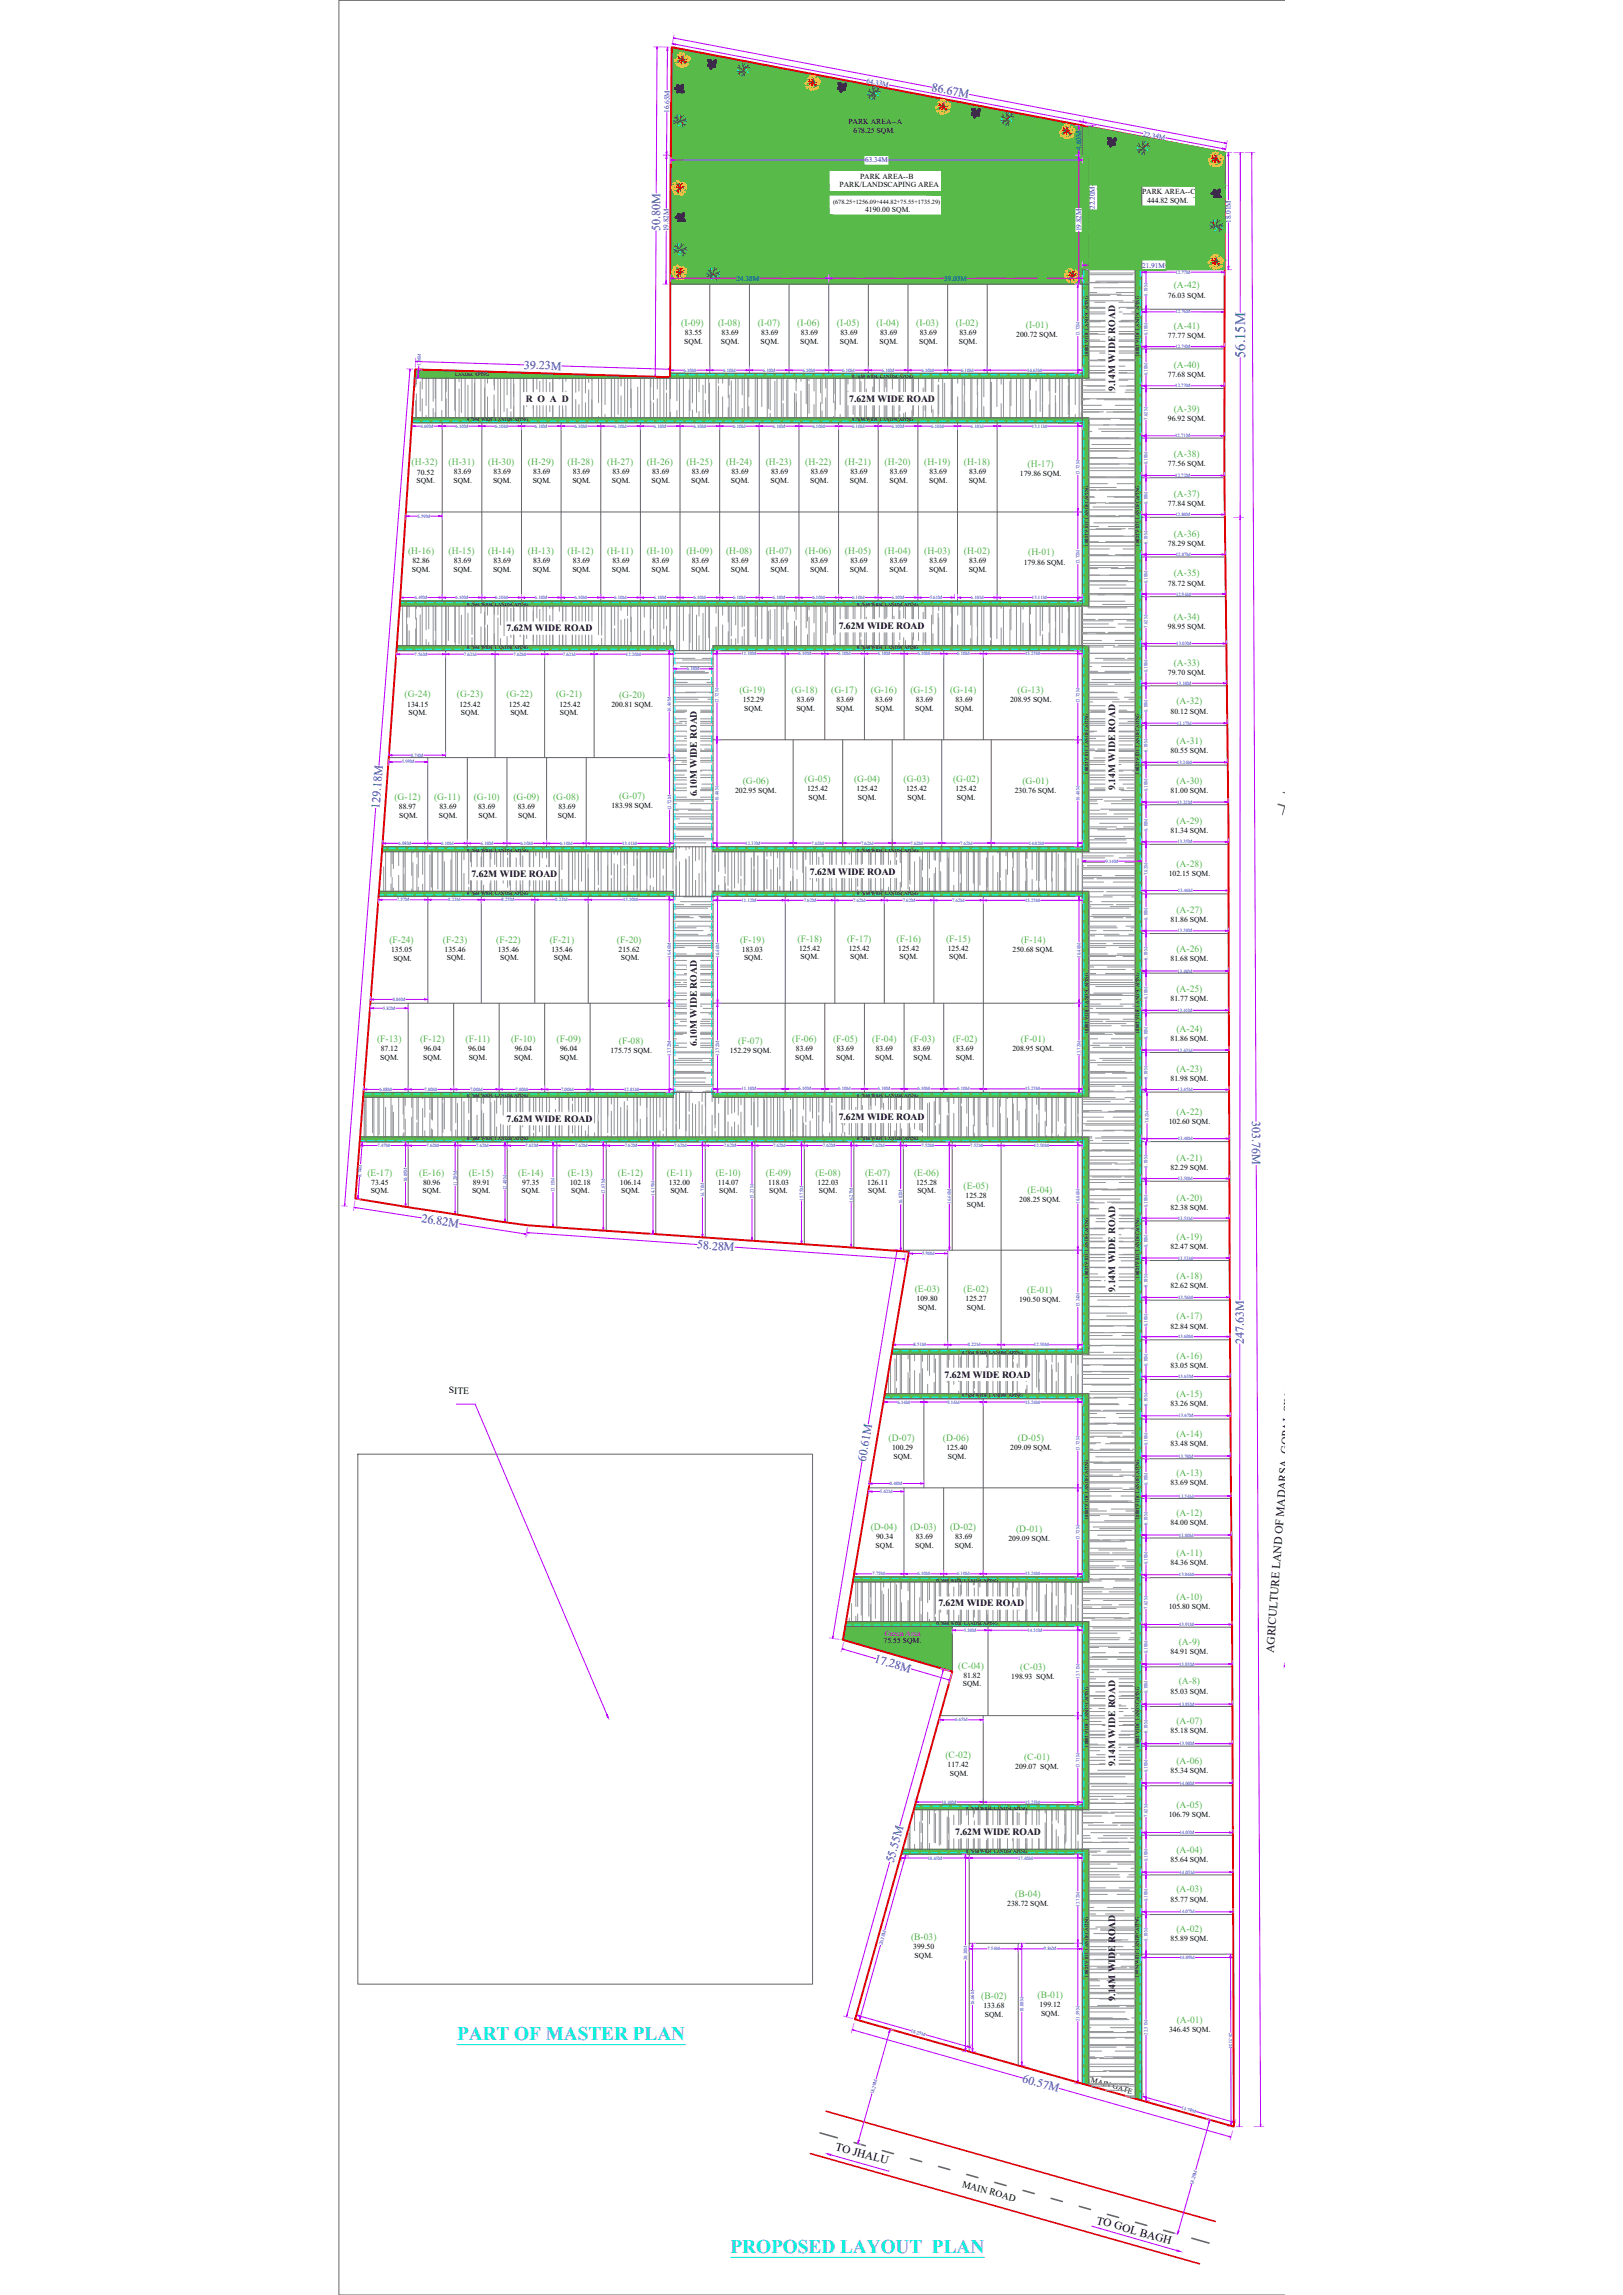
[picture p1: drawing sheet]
<svg xmlns="http://www.w3.org/2000/svg" width="420mm" height="594mm" viewBox="0 0 420 594" stroke-linecap="round" stroke-linejoin="round" font-family="sans-serif">
<defs><g id="words">
<g font-size="5" fill="#007fff">
<text x="118.3" y="528.2">PART OF MASTER PLAN</text>
<text x="189.1" y="583.3">PROPOSED LAYOUT PLAN</text>
</g>
<text font-size="3.7" fill="#00f" x="322.3" y="92.6" transform="rotate(-90 322.3 92.6)">56.15M</text>
<g font-size="3.1" fill="#00f">
<text x="241.1" y="23.6" transform="rotate(11 241.1 23.6)">86.67M</text>
<text x="170.9" y="59.8" transform="rotate(-90 170.9 59.8)">50.80M</text>
<text x="135.6" y="95.5" transform="rotate(2 135.6 95.5)">39.23M</text>
<text x="98.3" y="209.5" transform="rotate(-86 98.3 209.5)">129.18M</text>
<text x="324.1" y="290.3" transform="rotate(90 324.1 290.3)">303.76M</text>
<text x="109" y="316.3" transform="rotate(9 109 316.3)">26.82M</text>
<text x="180.4" y="323.2" transform="rotate(4 180.4 323.2)">58.28M</text>
<text x="322" y="347.9" transform="rotate(-90 322 347.9)">247.63M</text>
<text x="224.2" y="378.5" transform="rotate(-81 224.2 378.5)">60.61M</text>
<text x="226.2" y="430.3" transform="rotate(16 226.2 430.3)">17.28M</text>
<text x="231.3" y="482.4" transform="rotate(-74 231.3 482.4)">55.55M</text>
<text x="264.5" y="538.9" transform="rotate(16 264.5 538.9)">60.57M</text>
</g>
<g font-size="3">
<text x="329.8" y="427.9" transform="rotate(-86 329.8 427.9)">AGRICULTURE LAND OF MADARSA, GOPAL SINGH &amp; MUNESH KUMAR ETC.</text>
<text x="216.1" y="556.5" transform="rotate(15 216.1 556.5)">TO JHALU</text>
<text x="283.7" y="575.6" transform="rotate(16 283.7 575.6)">TO GOL BAGH</text>
</g>
<g font-size="2.5" fill="#58ba48">
<text x="303.9" y="74.7">(A-42)</text>
<text x="176.4" y="84.5">(I-09)</text>
<text x="185.9" y="84.5">(I-08)</text>
<text x="196.2" y="84.5">(I-07)</text>
<text x="206.4" y="84.5">(I-06)</text>
<text x="216.7" y="84.5">(I-05)</text>
<text x="226.9" y="84.5">(I-04)</text>
<text x="237.2" y="84.5">(I-03)</text>
<text x="247.5" y="84.5">(I-02)</text>
<text x="265.6" y="84.8">(I-01)</text>
<text x="303.9" y="85">(A-41)</text>
<text x="303.9" y="95.4">(A-40)</text>
<text x="303.9" y="106.5">(A-39)</text>
<text x="303.9" y="118.2">(A-38)</text>
<text x="106.6" y="120.5">(H-32)</text>
<text x="116.1" y="120.4">(H-31)</text>
<text x="126.4" y="120.4">(H-30)</text>
<text x="136.7" y="120.4">(H-29)</text>
<text x="146.9" y="120.4">(H-28)</text>
<text x="157.2" y="120.4">(H-27)</text>
<text x="167.4" y="120.4">(H-26)</text>
<text x="177.7" y="120.4">(H-25)</text>
<text x="188" y="120.4">(H-24)</text>
<text x="198.2" y="120.4">(H-23)</text>
<text x="208.5" y="120.4">(H-22)</text>
<text x="218.7" y="120.4">(H-21)</text>
<text x="229" y="120.4">(H-20)</text>
<text x="239.3" y="120.4">(H-19)</text>
<text x="249.5" y="120.4">(H-18)</text>
<text x="266" y="121">(H-17)</text>
<text x="303.9" y="128.5">(A-37)</text>
<text x="105.6" y="143.5">(H-16)</text>
<text x="116.1" y="143.5">(H-15)</text>
<text x="126.4" y="143.5">(H-14)</text>
<text x="136.7" y="143.5">(H-13)</text>
<text x="146.9" y="143.5">(H-12)</text>
<text x="157.2" y="143.5">(H-11)</text>
<text x="167.4" y="143.5">(H-10)</text>
<text x="177.7" y="143.5">(H-09)</text>
<text x="188" y="143.5">(H-08)</text>
<text x="198.2" y="143.5">(H-07)</text>
<text x="208.5" y="143.5">(H-06)</text>
<text x="218.7" y="143.5">(H-05)</text>
<text x="229" y="143.5">(H-04)</text>
<text x="239.3" y="143.5">(H-03)</text>
<text x="249.5" y="143.5">(H-02)</text>
<text x="266.2" y="143.8">(H-01)</text>
<text x="303.9" y="138.9">(A-36)</text>
<text x="303.9" y="149.2">(A-35)</text>
<text x="303.9" y="160.4">(A-34)</text>
<text x="303.9" y="172.3">(A-33)</text>
<text x="191.4" y="179.4">(G-19)</text>
<text x="204.9" y="179.4">(G-18)</text>
<text x="215.2" y="179.4">(G-17)</text>
<text x="225.4" y="179.4">(G-16)</text>
<text x="235.7" y="179.4">(G-15)</text>
<text x="246" y="179.4">(G-14)</text>
<text x="263.5" y="179.4">(G-13)</text>
<text x="104.8" y="180.5">(G-24)</text>
<text x="118.3" y="180.5">(G-23)</text>
<text x="131.1" y="180.5">(G-22)</text>
<text x="143.9" y="180.5">(G-21)</text>
<text x="160.3" y="180.7">(G-20)</text>
<text x="304.5" y="182.4">(A-32)</text>
<text x="304.5" y="192.7">(A-31)</text>
<text x="192.3" y="203">(G-06)</text>
<text x="208.3" y="202.4">(G-05)</text>
<text x="221.1" y="202.4">(G-04)</text>
<text x="233.9" y="202.4">(G-03)</text>
<text x="246.7" y="202.4">(G-02)</text>
<text x="264.7" y="203">(G-01)</text>
<text x="304.5" y="203">(A-30)</text>
<text x="102.1" y="207">(G-12)</text>
<text x="112.4" y="207">(G-11)</text>
<text x="122.6" y="207">(G-10)</text>
<text x="132.9" y="207">(G-09)</text>
<text x="143.2" y="207">(G-08)</text>
<text x="160.3" y="206.9">(G-07)</text>
<text x="304.5" y="213.3">(A-29)</text>
<text x="304.5" y="224.5">(A-28)</text>
<text x="304.5" y="236.4">(A-27)</text>
<text x="100.8" y="244.1">(F-24)</text>
<text x="114.6" y="244">(F-23)</text>
<text x="128.5" y="244">(F-22)</text>
<text x="142.3" y="244">(F-21)</text>
<text x="159.7" y="244">(F-20)</text>
<text x="191.6" y="244">(F-19)</text>
<text x="206.5" y="243.8">(F-18)</text>
<text x="219.3" y="243.8">(F-17)</text>
<text x="232.1" y="243.8">(F-16)</text>
<text x="244.9" y="243.8">(F-15)</text>
<text x="264.3" y="244">(F-14)</text>
<text x="304.5" y="246.5">(A-26)</text>
<text x="304.5" y="256.8">(A-25)</text>
<text x="97.6" y="269.8">(F-13)</text>
<text x="108.8" y="269.8">(F-12)</text>
<text x="120.5" y="269.8">(F-11)</text>
<text x="132.3" y="269.8">(F-10)</text>
<text x="144.1" y="269.8">(F-09)</text>
<text x="205.1" y="269.8">(F-06)</text>
<text x="215.7" y="269.8">(F-05)</text>
<text x="225.8" y="269.8">(F-04)</text>
<text x="235.7" y="269.8">(F-03)</text>
<text x="246.6" y="269.8">(F-02)</text>
<text x="264.3" y="269.7">(F-01)</text>
<text x="304.5" y="267.2">(A-24)</text>
<text x="160.2" y="270.1">(F-08)</text>
<text x="191.1" y="270.1">(F-07)</text>
<text x="304.5" y="277.5">(A-23)</text>
<text x="304.5" y="288.5">(A-22)</text>
<text x="95.1" y="304.3">(E-17)</text>
<text x="108.5" y="304.3">(E-16)</text>
<text x="121.3" y="304.3">(E-15)</text>
<text x="134.2" y="304.3">(E-14)</text>
<text x="147" y="304.3">(E-13)</text>
<text x="160" y="304.3">(E-12)</text>
<text x="172.7" y="304.3">(E-11)</text>
<text x="185.3" y="304.3">(E-10)</text>
<text x="198.3" y="304.3">(E-09)</text>
<text x="211.1" y="304.3">(E-08)</text>
<text x="223.9" y="304.3">(E-07)</text>
<text x="236.6" y="304.3">(E-06)</text>
<text x="304.5" y="300.5">(A-21)</text>
<text x="249.4" y="307.7">(E-05)</text>
<text x="266" y="308.9">(E-04)</text>
<text x="304.5" y="310.8">(A-20)</text>
<text x="304.5" y="320.9">(A-19)</text>
<text x="236.8" y="334.5">(E-03)</text>
<text x="249.4" y="334.5">(E-02)</text>
<text x="265.9" y="334.7">(E-01)</text>
<text x="304.5" y="331.2">(A-18)</text>
<text x="304.5" y="341.5">(A-17)</text>
<text x="304.5" y="351.9">(A-16)</text>
<text x="304.5" y="361.5">(A-15)</text>
<text x="304.5" y="371.9">(A-14)</text>
<text x="230" y="373">(D-07)</text>
<text x="244.1" y="373">(D-06)</text>
<text x="263.5" y="373.1">(D-05)</text>
<text x="304.5" y="382.2">(A-13)</text>
<text x="304.5" y="392.4">(A-12)</text>
<text x="225.4" y="396.1">(D-04)</text>
<text x="235.7" y="396.1">(D-03)</text>
<text x="245.9" y="396.1">(D-02)</text>
<text x="263" y="396.6">(D-01)</text>
<text x="304.5" y="402.7">(A-11)</text>
<text x="304.5" y="414.2">(A-10)</text>
<text x="305.2" y="425.8">(A-9)</text>
<text x="248.1" y="431.9">(C-04)</text>
<text x="264.1" y="432.2">(C-03)</text>
<text x="305.2" y="436">(A-8)</text>
<text x="304.5" y="446.3">(A-07)</text>
<text x="244.8" y="455">(C-02)</text>
<text x="265.1" y="455.6">(C-01)</text>
<text x="304.5" y="456.5">(A-06)</text>
<text x="304.5" y="468.1">(A-05)</text>
<text x="304.5" y="479.6">(A-04)</text>
<text x="262.8" y="491">(B-04)</text>
<text x="304.5" y="489.9">(A-03)</text>
<text x="235.8" y="502.2">(B-03)</text>
<text x="304.5" y="500.1">(A-02)</text>
<text x="254" y="517.4">(B-02)</text>
<text x="268.6" y="517.3">(B-01)</text>
<text x="304.6" y="523.6">(A-01)</text>
</g>
<g font-size="2.5">
<text x="288.7" y="101.2" transform="rotate(-90 288.7 101.2)">9.14M WIDE ROAD</text>
<text x="136.1" y="104">R O A D</text>
<text x="219.8" y="104">7.62M WIDE ROAD</text>
<text x="131.2" y="163.4">7.62M WIDE ROAD</text>
<text x="217.1" y="162.8">7.62M WIDE ROAD</text>
<text x="180.4" y="206.1" transform="rotate(-90 180.4 206.1)">6.10M WIDE ROAD</text>
<text x="288.7" y="204.5" transform="rotate(-90 288.7 204.5)">9.14M WIDE ROAD</text>
<text x="122.1" y="227">7.62M WIDE ROAD</text>
<text x="209.7" y="226.4">7.62M WIDE ROAD</text>
<text x="180.4" y="270.8" transform="rotate(-90 180.4 270.8)">6.10M WIDE ROAD</text>
<text x="131.2" y="290.4">7.62M WIDE ROAD</text>
<text x="217.1" y="289.8">7.62M WIDE ROAD</text>
<text x="288.7" y="334.3" transform="rotate(-90 288.7 334.3)">9.14M WIDE ROAD</text>
<text x="244.5" y="356.6">7.62M WIDE ROAD</text>
<text x="116.2" y="360.7" transform="rotate(1 116.2 360.7)">SITE</text>
<text x="242.9" y="415.8">7.62M WIDE ROAD</text>
<text x="288.7" y="457.1" transform="rotate(-90 288.7 457.1)">9.14M WIDE ROAD</text>
<text x="247.3" y="475">7.62M WIDE ROAD</text>
<text x="288.7" y="517.9" transform="rotate(-90 288.7 517.9)">9.14M WIDE ROAD</text>
<text x="249" y="566" transform="rotate(16 249 566)">MAIN ROAD</text>
</g>
<g font-size="2">
<text x="219.6" y="32.2">PARK AREA--A</text>
<text x="221" y="34.5">678.25 SQM.</text>
<text x="222.6" y="46.2">PARK AREA--B</text>
<text x="217.3" y="48.5">PARK/LANDSCAPING AREA</text>
<text x="295.6" y="50.3">PARK AREA--C</text>
<text x="296.9" y="52.6">444.82 SQM.</text>
<text x="223.9" y="54.9">4190.00 SQM.</text>
<text x="302.4" y="77">76.03 SQM.</text>
<text x="177.1" y="89.1">SQM.</text>
<text x="177.3" y="86.8">83.55</text>
<text x="186.6" y="89.1">SQM.</text>
<text x="186.8" y="86.8">83.69</text>
<text x="196.9" y="89.1">SQM.</text>
<text x="197.1" y="86.8">83.69</text>
<text x="207.2" y="89.1">SQM.</text>
<text x="207.3" y="86.8">83.69</text>
<text x="217.4" y="89.1">SQM.</text>
<text x="217.6" y="86.8">83.69</text>
<text x="227.7" y="89.1">SQM.</text>
<text x="227.8" y="86.8">83.69</text>
<text x="238" y="89.1">SQM.</text>
<text x="238.1" y="86.8">83.69</text>
<text x="248.2" y="89.1">SQM.</text>
<text x="248.4" y="86.8">83.69</text>
<text x="263.1" y="87.2">200.72 SQM.</text>
<text x="302.4" y="87.4">77.77 SQM.</text>
<text x="302.4" y="97.7">77.68 SQM.</text>
<text x="302.4" y="108.9">96.92 SQM.</text>
<text x="107.8" y="125.1">SQM.</text>
<text x="107.9" y="122.8">70.52</text>
<text x="117.4" y="125">SQM.</text>
<text x="117.5" y="122.7">83.69</text>
<text x="127.6" y="125">SQM.</text>
<text x="127.8" y="122.7">83.69</text>
<text x="137.9" y="125">SQM.</text>
<text x="138" y="122.7">83.69</text>
<text x="148.2" y="125">SQM.</text>
<text x="148.3" y="122.7">83.69</text>
<text x="158.4" y="125">SQM.</text>
<text x="158.6" y="122.7">83.69</text>
<text x="168.7" y="125">SQM.</text>
<text x="168.8" y="122.7">83.69</text>
<text x="178.9" y="125">SQM.</text>
<text x="179.1" y="122.7">83.69</text>
<text x="189.2" y="125">SQM.</text>
<text x="189.3" y="122.7">83.69</text>
<text x="199.5" y="125">SQM.</text>
<text x="199.6" y="122.7">83.69</text>
<text x="209.7" y="125">SQM.</text>
<text x="209.9" y="122.7">83.69</text>
<text x="220" y="125">SQM.</text>
<text x="220.1" y="122.7">83.69</text>
<text x="230.3" y="125">SQM.</text>
<text x="230.4" y="122.7">83.69</text>
<text x="240.5" y="125">SQM.</text>
<text x="240.7" y="122.7">83.69</text>
<text x="250.8" y="125">SQM.</text>
<text x="250.9" y="122.7">83.69</text>
<text x="264" y="123.3">179.86 SQM.</text>
<text x="302.4" y="120.6">77.56 SQM.</text>
<text x="302.4" y="130.9">77.84 SQM.</text>
<text x="302.4" y="141.3">78.29 SQM.</text>
<text x="106.6" y="148.1">SQM.</text>
<text x="106.8" y="145.8">82.86</text>
<text x="117.4" y="148.1">SQM.</text>
<text x="117.5" y="145.8">83.69</text>
<text x="127.6" y="148.1">SQM.</text>
<text x="127.8" y="145.8">83.69</text>
<text x="137.9" y="148.1">SQM.</text>
<text x="138" y="145.8">83.69</text>
<text x="148.2" y="148.1">SQM.</text>
<text x="148.3" y="145.8">83.69</text>
<text x="158.4" y="148.1">SQM.</text>
<text x="158.6" y="145.8">83.69</text>
<text x="168.7" y="148.1">SQM.</text>
<text x="168.8" y="145.8">83.69</text>
<text x="178.9" y="148.1">SQM.</text>
<text x="179.1" y="145.8">83.69</text>
<text x="189.2" y="148.1">SQM.</text>
<text x="189.3" y="145.8">83.69</text>
<text x="199.5" y="148.1">SQM.</text>
<text x="199.6" y="145.8">83.69</text>
<text x="209.7" y="148.1">SQM.</text>
<text x="209.9" y="145.8">83.69</text>
<text x="220" y="148.1">SQM.</text>
<text x="220.1" y="145.8">83.69</text>
<text x="230.3" y="148.1">SQM.</text>
<text x="230.4" y="145.8">83.69</text>
<text x="240.5" y="148.1">SQM.</text>
<text x="240.7" y="145.8">83.69</text>
<text x="250.8" y="148.1">SQM.</text>
<text x="250.9" y="145.8">83.69</text>
<text x="265" y="146.1">179.86 SQM.</text>
<text x="302.4" y="151.6">78.72 SQM.</text>
<text x="302.4" y="162.8">98.95 SQM.</text>
<text x="302.4" y="174.6">79.70 SQM.</text>
<text x="105.4" y="182.9">134.15</text>
<text x="105.8" y="185.1">SQM.</text>
<text x="118.9" y="182.9">125.42</text>
<text x="119.3" y="185.1">SQM.</text>
<text x="131.8" y="182.9">125.42</text>
<text x="132.1" y="185.1">SQM.</text>
<text x="144.8" y="182.9">125.42</text>
<text x="144.9" y="185.1">SQM.</text>
<text x="158.3" y="183.1">200.81 SQM.</text>
<text x="192.3" y="181.7">152.29</text>
<text x="192.7" y="184">SQM.</text>
<text x="206.2" y="184">SQM.</text>
<text x="206.3" y="181.7">83.69</text>
<text x="216.4" y="184">SQM.</text>
<text x="216.6" y="181.7">83.69</text>
<text x="226.6" y="181.7">83.69</text>
<text x="226.7" y="184">SQM.</text>
<text x="237" y="184">SQM.</text>
<text x="237.1" y="181.7">83.69</text>
<text x="247.2" y="184">SQM.</text>
<text x="247.3" y="181.7">83.69</text>
<text x="261.5" y="181.8">208.95 SQM.</text>
<text x="303.1" y="184.7">80.12 SQM.</text>
<text x="303.1" y="195">80.55 SQM.</text>
<text x="103.3" y="209.4">88.97</text>
<text x="113.8" y="209.4">83.69</text>
<text x="123.8" y="209.4">83.69</text>
<text x="134" y="209.4">83.69</text>
<text x="144.5" y="209.4">83.69</text>
<text x="158.3" y="209.2">183.98 SQM.</text>
<text x="190.3" y="205.4">202.95 SQM.</text>
<text x="208.9" y="204.8">125.42</text>
<text x="209.3" y="207">SQM.</text>
<text x="221.7" y="204.8">125.42</text>
<text x="222.1" y="207">SQM.</text>
<text x="234.6" y="204.8">125.42</text>
<text x="234.9" y="207">SQM.</text>
<text x="247.4" y="204.8">125.42</text>
<text x="247.7" y="207">SQM.</text>
<text x="262.7" y="205.4">230.76 SQM.</text>
<text x="303.1" y="205.4">81.00 SQM.</text>
<text x="103.4" y="211.6">SQM.</text>
<text x="113.6" y="211.6">SQM.</text>
<text x="123.9" y="211.6">SQM.</text>
<text x="134.1" y="211.6">SQM.</text>
<text x="144.4" y="211.6">SQM.</text>
<text x="303.1" y="215.7">81.34 SQM.</text>
<text x="302.6" y="226.9">102.15 SQM.</text>
<text x="303.1" y="238.8">81.86 SQM.</text>
<text x="101.3" y="246.4">135.05</text>
<text x="101.8" y="248.7">SQM.</text>
<text x="115.1" y="246.3">135.46</text>
<text x="115.7" y="248.6">SQM.</text>
<text x="128.9" y="246.3">135.46</text>
<text x="129.5" y="248.6">SQM.</text>
<text x="142.8" y="246.3">135.46</text>
<text x="143.4" y="248.6">SQM.</text>
<text x="160.1" y="246.3">215.62</text>
<text x="160.8" y="248.6">SQM.</text>
<text x="192" y="246.3">183.03</text>
<text x="192.6" y="248.6">SQM.</text>
<text x="206.9" y="246.1">125.42</text>
<text x="207.2" y="248.4">SQM.</text>
<text x="219.7" y="246.1">125.42</text>
<text x="220.1" y="248.4">SQM.</text>
<text x="232.5" y="246.1">125.42</text>
<text x="232.9" y="248.4">SQM.</text>
<text x="245.3" y="246.1">125.42</text>
<text x="245.7" y="248.4">SQM.</text>
<text x="262.1" y="246.3">250.68 SQM.</text>
<text x="303.1" y="248.8">81.68 SQM.</text>
<text x="303.1" y="259.1">81.77 SQM.</text>
<text x="303.1" y="269.5">81.86 SQM.</text>
<text x="98.4" y="274.4">SQM.</text>
<text x="98.6" y="272.2">87.12</text>
<text x="109.6" y="274.4">SQM.</text>
<text x="109.7" y="272.2">96.04</text>
<text x="121.2" y="272.2">96.04</text>
<text x="121.3" y="274.4">SQM.</text>
<text x="133.1" y="274.4">SQM.</text>
<text x="133.2" y="272.2">96.04</text>
<text x="144.9" y="274.4">SQM.</text>
<text x="145" y="272.2">96.04</text>
<text x="158" y="272.5">175.75 SQM.</text>
<text x="188.9" y="272.5">152.29 SQM.</text>
<text x="205.9" y="274.4">SQM.</text>
<text x="206" y="272.2">83.69</text>
<text x="216.5" y="274.4">SQM.</text>
<text x="216.6" y="272.1">83.69</text>
<text x="226.6" y="274.4">SQM.</text>
<text x="226.7" y="272.2">83.69</text>
<text x="236.4" y="272.1">83.69</text>
<text x="236.5" y="274.4">SQM.</text>
<text x="247.4" y="274.4">SQM.</text>
<text x="247.6" y="272.1">83.69</text>
<text x="262.1" y="272.1">208.95 SQM.</text>
<text x="303.1" y="279.8">81.98 SQM.</text>
<text x="302.6" y="290.9">102.60 SQM.</text>
<text x="303.1" y="302.9">82.29 SQM.</text>
<text x="96" y="308.9">SQM.</text>
<text x="96.1" y="306.7">73.45</text>
<text x="109.4" y="308.9">SQM.</text>
<text x="109.5" y="306.7">80.96</text>
<text x="122.2" y="308.9">SQM.</text>
<text x="122.4" y="306.7">89.91</text>
<text x="135" y="308.9">SQM.</text>
<text x="135.2" y="306.7">97.35</text>
<text x="147.5" y="306.7">102.18</text>
<text x="147.8" y="308.9">SQM.</text>
<text x="160.5" y="306.7">106.14</text>
<text x="160.8" y="308.9">SQM.</text>
<text x="173.2" y="306.7">132.00</text>
<text x="173.5" y="308.9">SQM.</text>
<text x="185.8" y="306.7">114.07</text>
<text x="186.2" y="308.9">SQM.</text>
<text x="198.8" y="306.7">118.03</text>
<text x="199.2" y="308.9">SQM.</text>
<text x="211.7" y="306.7">122.03</text>
<text x="212" y="308.9">SQM.</text>
<text x="224.5" y="306.7">126.11</text>
<text x="224.8" y="308.9">SQM.</text>
<text x="237.1" y="306.7">125.28</text>
<text x="237.5" y="308.9">SQM.</text>
<text x="250" y="310.1">125.28</text>
<text x="263.9" y="311.3">208.25 SQM.</text>
<text x="250.3" y="312.3">SQM.</text>
<text x="303.1" y="313.2">82.38 SQM.</text>
<text x="303.1" y="323.2">82.47 SQM.</text>
<text x="303.1" y="333.5">82.62 SQM.</text>
<text x="237.3" y="336.9">109.80</text>
<text x="237.7" y="339.1">SQM.</text>
<text x="249.9" y="336.9">125.27</text>
<text x="250.3" y="339.1">SQM.</text>
<text x="263.8" y="337">190.50 SQM.</text>
<text x="303.1" y="343.9">82.84 SQM.</text>
<text x="303.1" y="354.2">83.05 SQM.</text>
<text x="303.1" y="363.9">83.26 SQM.</text>
<text x="230.9" y="375.4">100.29</text>
<text x="231.3" y="377.6">SQM.</text>
<text x="245" y="375.4">125.40</text>
<text x="245.4" y="377.6">SQM.</text>
<text x="261.5" y="375.5">209.09 SQM.</text>
<text x="303.1" y="374.3">83.48 SQM.</text>
<text x="303.1" y="384.5">83.69 SQM.</text>
<text x="303.1" y="394.8">84.00 SQM.</text>
<text x="226.7" y="400.7">SQM.</text>
<text x="226.8" y="398.4">90.34</text>
<text x="236.9" y="400.7">SQM.</text>
<text x="237.1" y="398.4">83.69</text>
<text x="247.2" y="400.7">SQM.</text>
<text x="247.3" y="398.4">83.69</text>
<text x="261.1" y="399">209.09 SQM.</text>
<text x="303.1" y="405">84.36 SQM.</text>
<text x="302.6" y="416.6">105.80 SQM.</text>
<text x="228.8" y="425.4">75.55 SQM.</text>
<text x="303.1" y="428.1">84.91 SQM.</text>
<text x="249.2" y="436.5">SQM.</text>
<text x="249.4" y="434.3">81.82</text>
<text x="261.8" y="434.6">198.93 SQM.</text>
<text x="303.1" y="438.4">85.03 SQM.</text>
<text x="303.1" y="448.6">85.18 SQM.</text>
<text x="245.3" y="457.4">117.42</text>
<text x="245.9" y="459.6">SQM.</text>
<text x="262.8" y="457.9">209.07 SQM.</text>
<text x="303.1" y="458.9">85.34 SQM.</text>
<text x="302.6" y="470.5">106.79 SQM.</text>
<text x="303.1" y="482">85.64 SQM.</text>
<text x="260.8" y="493.4">238.72 SQM.</text>
<text x="303.1" y="492.2">85.77 SQM.</text>
<text x="303.1" y="502.5">85.89 SQM.</text>
<text x="236.4" y="504.6">399.50</text>
<text x="236.8" y="506.8">SQM.</text>
<text x="254.6" y="519.8">133.68</text>
<text x="254.9" y="522">SQM.</text>
<text x="269.1" y="519.6">199.12</text>
<text x="269.5" y="521.9">SQM.</text>
<text x="302.6" y="526">346.45 SQM.</text>
<text x="282.3" y="539" transform="rotate(16 282.3 539)">MAIN GATE</text>
</g>
<text font-size="2" fill="#f0f" x="229.1" y="423.6">Green Area</text>
<g font-size="1.9" fill="#00f">
<text x="224.2" y="21.5" transform="rotate(11 224.2 21.5)">64.33M</text>
<text x="173.3" y="29.2" transform="rotate(-89 173.3 29.2)">16.65M</text>
<text x="295.8" y="35.2" transform="rotate(11 295.8 35.2)">22.34M</text>
<text x="279.9" y="38.8" transform="rotate(-90 279.9 38.8)">4.60M</text>
<text x="224" y="42">63.34M</text>
<text x="173.1" y="59.9" transform="rotate(-90 173.1 59.9)">19.82M</text>
<text x="279.9" y="59.9" transform="rotate(-90 279.9 59.9)">19.82M</text>
<text x="283.5" y="54.1" transform="rotate(-90 283.5 54.1)">22.20M</text>
<text x="318.6" y="57.7" transform="rotate(-90 318.6 57.7)">18.01M</text>
<text x="295.7" y="69.3">21.91M</text>
<text x="190.7" y="72.6">24.38M</text>
<text x="244.4" y="72.6">39.03M</text>
</g>
<text font-size="1.6" x="215.7" y="52.8">(678.25+1256.09+444.82+75.55+1735.29)</text>
<g font-size="1.2" fill="#00f">
<text x="304.3" y="70.9">12.77M</text>
<text x="297.1" y="76.6" transform="rotate(-90 297.1 76.6)">6.10M</text>
<text x="304.3" y="81.1">12.76M</text>
<text x="279.4" y="87.1" transform="rotate(-90 279.4 87.1)">13.72M</text>
<text x="297.1" y="86.8" transform="rotate(-90 297.1 86.8)">6.10M</text>
<text x="108.8" y="94.7" transform="rotate(-86 108.8 94.7)">1.36M</text>
<text x="304.3" y="90.2">12.74M</text>
<text x="177" y="96.2">6.10M</text>
<text x="187.2" y="96.2">6.10M</text>
<text x="197.5" y="96.2">6.10M</text>
<text x="207.8" y="96.2">6.10M</text>
<text x="218" y="96.2">6.10M</text>
<text x="228.3" y="96.2">6.10M</text>
<text x="238.5" y="96.2">6.10M</text>
<text x="248.8" y="96.2">6.10M</text>
<text x="265.9" y="96.2">14.63M</text>
<text x="297.1" y="97.1" transform="rotate(-90 297.1 97.1)">6.10M</text>
<text x="304.3" y="100.3">12.73M</text>
<text x="108.9" y="110.7">4.69M</text>
<text x="118" y="110.7">6.10M</text>
<text x="128.2" y="110.7">6.10M</text>
<text x="138.5" y="110.7">6.10M</text>
<text x="148.7" y="110.7">6.10M</text>
<text x="159" y="110.7">6.10M</text>
<text x="169.3" y="110.7">6.10M</text>
<text x="179.5" y="110.7">6.10M</text>
<text x="189.8" y="110.7">6.10M</text>
<text x="200" y="110.7">6.10M</text>
<text x="210.3" y="110.7">6.10M</text>
<text x="220.6" y="110.7">6.10M</text>
<text x="230.8" y="110.7">6.10M</text>
<text x="241.1" y="110.7">6.10M</text>
<text x="251.4" y="110.7">6.10M</text>
<text x="267.2" y="110.7">13.11M</text>
<text x="297.1" y="108.6" transform="rotate(-90 297.1 108.6)">7.62M</text>
<text x="304.2" y="113.2">12.71M</text>
<text x="279.4" y="123" transform="rotate(-90 279.4 123)">13.72M</text>
<text x="297.1" y="120.2" transform="rotate(-90 297.1 120.2)">6.10M</text>
<text x="304.3" y="123.5">12.72M</text>
<text x="297.1" y="130.4" transform="rotate(-90 297.1 130.4)">6.10M</text>
<text x="108.1" y="134">5.59M</text>
<text x="304.3" y="133.6">12.80M</text>
<text x="297.1" y="140.7" transform="rotate(-90 297.1 140.7)">6.10M</text>
<text x="304.4" y="143.9">12.87M</text>
<text x="279.4" y="146.1" transform="rotate(-90 279.4 146.1)">13.72M</text>
<text x="107.4" y="155.1">6.49M</text>
<text x="118" y="155.1">6.10M</text>
<text x="128.2" y="155.1">6.10M</text>
<text x="138.5" y="155.1">6.10M</text>
<text x="148.7" y="155.1">6.10M</text>
<text x="159" y="155.1">6.10M</text>
<text x="169.3" y="155.1">6.10M</text>
<text x="179.5" y="155.1">6.10M</text>
<text x="189.8" y="155.1">6.10M</text>
<text x="200" y="155.1">6.10M</text>
<text x="210.3" y="155.1">6.10M</text>
<text x="220.6" y="155.1">6.10M</text>
<text x="230.8" y="155.1">6.10M</text>
<text x="240.7" y="155.1">5.61M</text>
<text x="251.4" y="155.1">6.10M</text>
<text x="267.2" y="155.1">13.11M</text>
<text x="297.1" y="151" transform="rotate(-90 297.1 151)">6.10M</text>
<text x="304.4" y="154.2">12.94M</text>
<text x="297.1" y="162.5" transform="rotate(-90 297.1 162.5)">7.62M</text>
<text x="304.5" y="167">13.03M</text>
<text x="107.3" y="169.8">7.56M</text>
<text x="120.1" y="169.8">7.62M</text>
<text x="132.9" y="169.8">7.62M</text>
<text x="145.7" y="169.8">7.62M</text>
<text x="162.1" y="169.7">12.20M</text>
<text x="177.8" y="173.5">6.10M</text>
<text x="191.9" y="169.6">11.10M</text>
<text x="206.7" y="169.6">6.10M</text>
<text x="217" y="169.6">6.10M</text>
<text x="227.3" y="169.6">6.10M</text>
<text x="237.5" y="169.6">6.10M</text>
<text x="247.8" y="169.6">6.10M</text>
<text x="265.4" y="169.6">15.23M</text>
<text x="297.1" y="174" transform="rotate(-90 297.1 174)">6.10M</text>
<text x="304.6" y="177.3">13.10M</text>
<text x="173.7" y="184.3" transform="rotate(-90 173.7 184.3)">16.46M</text>
<text x="186" y="182" transform="rotate(-90 186 182)">13.72M</text>
<text x="279.4" y="182" transform="rotate(-90 279.4 182)">13.72M</text>
<text x="297.1" y="184.3" transform="rotate(-90 297.1 184.3)">6.10M</text>
<text x="304.6" y="187.6">13.17M</text>
<text x="104" y="197.6">5.99M</text>
<text x="106.3" y="195.9">8.74M</text>
<text x="297.1" y="194.6" transform="rotate(-90 297.1 194.6)">6.10M</text>
<text x="304.7" y="197.8">13.24M</text>
<text x="173.7" y="209.7" transform="rotate(-90 173.7 209.7)">13.72M</text>
<text x="186" y="207.4" transform="rotate(-90 186 207.4)">16.46M</text>
<text x="279.4" y="207.4" transform="rotate(-90 279.4 207.4)">16.46M</text>
<text x="297.1" y="204.8" transform="rotate(-90 297.1 204.8)">6.10M</text>
<text x="304.8" y="208">13.32M</text>
<text x="297.1" y="215.1" transform="rotate(-90 297.1 215.1)">6.10M</text>
<text x="103.2" y="218.7">6.98M</text>
<text x="114.2" y="218.7">6.10M</text>
<text x="124.5" y="218.7">6.10M</text>
<text x="134.7" y="218.7">6.10M</text>
<text x="145" y="218.7">6.10M</text>
<text x="161" y="218.7">13.41M</text>
<text x="192.9" y="218.7">12.33M</text>
<text x="210.1" y="218.7">7.62M</text>
<text x="222.9" y="218.7">7.62M</text>
<text x="235.7" y="218.7">7.62M</text>
<text x="248.5" y="218.7">7.62M</text>
<text x="266.4" y="218.7">14.02M</text>
<text x="304.8" y="218.3">13.35M</text>
<text x="286.2" y="223.3">9.14M</text>
<text x="297.1" y="226.6" transform="rotate(-90 297.1 226.6)">7.62M</text>
<text x="102.7" y="233.3">7.57M</text>
<text x="116" y="233.3">8.23M</text>
<text x="129.9" y="233.3">8.23M</text>
<text x="143.7" y="233.3">8.23M</text>
<text x="161.3" y="233.3">13.10M</text>
<text x="191.9" y="233.5">11.12M</text>
<text x="208.1" y="233.5">7.62M</text>
<text x="220.9" y="233.5">7.62M</text>
<text x="233.7" y="233.5">7.62M</text>
<text x="246.5" y="233.5">7.62M</text>
<text x="265.4" y="233.5">15.23M</text>
<text x="304.9" y="230.9">13.46M</text>
<text x="297.1" y="238.2" transform="rotate(-90 297.1 238.2)">6.10M</text>
<text x="304.8" y="241.4">13.38M</text>
<text x="173.7" y="247.9" transform="rotate(-90 173.7 247.9)">16.46M</text>
<text x="186.2" y="247.9" transform="rotate(-90 186.2 247.9)">16.46M</text>
<text x="279.7" y="247.9" transform="rotate(-90 279.7 247.9)">16.46M</text>
<text x="297.1" y="248.4" transform="rotate(-90 297.1 248.4)">6.10M</text>
<text x="304.8" y="251.7">13.40M</text>
<text x="99.1" y="261.4">5.82M</text>
<text x="101.7" y="259.1">8.84M</text>
<text x="297.1" y="258.7" transform="rotate(-90 297.1 258.7)">6.10M</text>
<text x="304.8" y="261.9">13.41M</text>
<text x="297.1" y="269" transform="rotate(-90 297.1 269)">6.10M</text>
<text x="173.7" y="273.2" transform="rotate(-90 173.7 273.2)">13.72M</text>
<text x="186.2" y="273.2" transform="rotate(-90 186.2 273.2)">13.72M</text>
<text x="279.7" y="273.2" transform="rotate(-90 279.7 273.2)">13.72M</text>
<text x="304.9" y="272.2">13.43M</text>
<text x="297.1" y="279.2" transform="rotate(-90 297.1 279.2)">6.10M</text>
<text x="98.2" y="282.4">6.88M</text>
<text x="109.9" y="282.4">7.00M</text>
<text x="121.7" y="282.4">7.00M</text>
<text x="133.5" y="282.4">7.00M</text>
<text x="145.2" y="282.4">7.00M</text>
<text x="161.5" y="282.4">12.81M</text>
<text x="191.9" y="282.3">11.10M</text>
<text x="206.7" y="282.3">6.10M</text>
<text x="217" y="282.3">6.10M</text>
<text x="227.3" y="282.3">6.10M</text>
<text x="237.5" y="282.3">6.10M</text>
<text x="247.8" y="282.3">6.10M</text>
<text x="265.4" y="282.3">15.23M</text>
<text x="304.9" y="282.5">13.45M</text>
<text x="297.3" y="290.8" transform="rotate(-90 297.3 290.8)">7.62M</text>
<text x="97.7" y="296.9">7.47M</text>
<text x="110.4" y="296.9">7.62M</text>
<text x="123.3" y="296.9">7.62M</text>
<text x="136.1" y="296.9">7.62M</text>
<text x="148.9" y="296.9">7.62M</text>
<text x="161.7" y="296.9">7.62M</text>
<text x="174.5" y="296.9">7.62M</text>
<text x="187.3" y="296.9">7.62M</text>
<text x="200.2" y="296.9">7.62M</text>
<text x="213" y="296.9">7.62M</text>
<text x="225.8" y="296.9">7.62M</text>
<text x="238.5" y="296.9">7.52M</text>
<text x="251.2" y="296.9">7.52M</text>
<text x="267.7" y="296.9">12.50M</text>
<text x="304.9" y="295.2">13.48M</text>
<text x="93.5" y="304.7" transform="rotate(-86 93.5 304.7)">8.74M</text>
<text x="297.1" y="302.3" transform="rotate(-90 297.1 302.3)">6.10M</text>
<text x="304.9" y="305.5">13.50M</text>
<text x="105.4" y="306.1" transform="rotate(-90 105.4 306.1)">10.05M</text>
<text x="118.2" y="307" transform="rotate(-90 118.2 307)">11.20M</text>
<text x="131.1" y="308" transform="rotate(-90 131.1 308)">12.40M</text>
<text x="143.6" y="308.7" transform="rotate(-90 143.6 308.7)">13.15M</text>
<text x="156.6" y="309.1" transform="rotate(-90 156.6 309.1)">13.67M</text>
<text x="169.4" y="309.5" transform="rotate(-90 169.4 309.5)">14.19M</text>
<text x="182.3" y="310" transform="rotate(-90 182.3 310)">14.71M</text>
<text x="195.1" y="310.4" transform="rotate(-90 195.1 310.4)">15.23M</text>
<text x="207.9" y="310.9" transform="rotate(-90 207.9 310.9)">15.75M</text>
<text x="220.8" y="311.3" transform="rotate(-90 220.8 311.3)">16.27M</text>
<text x="233.6" y="311.8" transform="rotate(-90 233.6 311.8)">16.83M</text>
<text x="246.2" y="311.6" transform="rotate(-90 246.2 311.6)">16.66M</text>
<text x="279.4" y="311.6" transform="rotate(-90 279.4 311.6)">16.66M</text>
<text x="297.1" y="312.6" transform="rotate(-90 297.1 312.6)">6.10M</text>
<text x="304.9" y="315.7">13.51M</text>
<text x="297.1" y="322.8" transform="rotate(-90 297.1 322.8)">6.10M</text>
<text x="238.7" y="324.9">5.90M</text>
<text x="304.9" y="326.1">13.53M</text>
<text x="297.1" y="333.1" transform="rotate(-90 297.1 333.1)">6.10M</text>
<text x="279.4" y="338.4" transform="rotate(-90 279.4 338.4)">15.24M</text>
<text x="305" y="336.2">13.56M</text>
<text x="297.1" y="343.3" transform="rotate(-90 297.1 343.3)">6.10M</text>
<text x="305" y="346.4">13.60M</text>
<text x="236.5" y="348.5">8.51M</text>
<text x="250.6" y="348.5">8.22M</text>
<text x="267.7" y="348.5">12.50M</text>
<text x="297.1" y="353.6" transform="rotate(-90 297.1 353.6)">6.10M</text>
<text x="305" y="356.7">13.63M</text>
<text x="232.3" y="363.3">6.14M</text>
<text x="245.2" y="363.3">9.14M</text>
<text x="265.4" y="363.3">15.24M</text>
<text x="297.1" y="363.9" transform="rotate(-90 297.1 363.9)">6.10M</text>
<text x="305.1" y="366.9">13.67M</text>
<text x="279.4" y="375.6" transform="rotate(-90 279.4 375.6)">13.72M</text>
<text x="297.1" y="374.1" transform="rotate(-90 297.1 374.1)">6.10M</text>
<text x="305.1" y="377.3">13.70M</text>
<text x="227.8" y="386.5">5.42M</text>
<text x="230.4" y="384.4">8.48M</text>
<text x="297.1" y="384.4" transform="rotate(-90 297.1 384.4)">6.10M</text>
<text x="305.1" y="387.7">13.74M</text>
<text x="297.1" y="394.7" transform="rotate(-90 297.1 394.7)">6.10M</text>
<text x="279.4" y="398.7" transform="rotate(-90 279.4 398.7)">13.72M</text>
<text x="305.2" y="397.8">13.80M</text>
<text x="225.8" y="407.8">7.75M</text>
<text x="237.5" y="407.8">6.10M</text>
<text x="247.8" y="407.8">6.10M</text>
<text x="265.4" y="407.8">15.24M</text>
<text x="297.1" y="404.9" transform="rotate(-90 297.1 404.9)">6.10M</text>
<text x="305.2" y="408">13.86M</text>
<text x="297.1" y="416.4" transform="rotate(-90 297.1 416.4)">7.62M</text>
<text x="249.5" y="422.4">5.50M</text>
<text x="266" y="422.4">14.51M</text>
<text x="305.3" y="420.9">13.91M</text>
<text x="297.1" y="428" transform="rotate(-90 297.1 428)">6.10M</text>
<text x="305.3" y="431.2">13.93M</text>
<text x="279.4" y="434.6" transform="rotate(-90 279.4 434.6)">13.71M</text>
<text x="297.1" y="438.3" transform="rotate(-90 297.1 438.3)">6.10M</text>
<text x="305.3" y="441.5">13.95M</text>
<text x="247.3" y="445.6">6.65M</text>
<text x="297.1" y="448.5" transform="rotate(-90 297.1 448.5)">6.10M</text>
<text x="305.3" y="451.8">13.98M</text>
<text x="279.4" y="457.6" transform="rotate(-90 279.4 457.6)">13.71M</text>
<text x="297.1" y="458.8" transform="rotate(-90 297.1 458.8)">6.10M</text>
<text x="305.3" y="461.9">14.00M</text>
<text x="243.7" y="466.9">10.48M</text>
<text x="265.4" y="466.9">15.25M</text>
<text x="297.1" y="470.3" transform="rotate(-90 297.1 470.3)">7.62M</text>
<text x="305.4" y="474.8">14.03M</text>
<text x="240.1" y="481.4">10.45M</text>
<text x="263.5" y="481.4">17.40M</text>
<text x="297.1" y="481.9" transform="rotate(-90 297.1 481.9)">6.10M</text>
<text x="305.4" y="485">14.05M</text>
<text x="279.4" y="493.5" transform="rotate(-90 279.4 493.5)">13.72M</text>
<text x="297.1" y="492.1" transform="rotate(-90 297.1 492.1)">6.10M</text>
<text x="305.4" y="495.3">14.07M</text>
<text x="228.4" y="503.6" transform="rotate(-74 228.4 503.6)">26.38M</text>
<text x="297.1" y="502.4" transform="rotate(-90 297.1 502.4)">6.10M</text>
<text x="250.3" y="507.5" transform="rotate(-90 250.3 507.5)">30.38M</text>
<text x="255.6" y="504.9">7.54M</text>
<text x="270.2" y="504.9">9.86M</text>
<text x="305.4" y="507.1">14.09M</text>
<text x="252.2" y="519.1" transform="rotate(-90 252.2 519.1)">16.66M</text>
<text x="264.9" y="520.9" transform="rotate(-90 264.9 520.9)">18.80M</text>
<text x="235.7" y="526" transform="rotate(16 235.7 526)">18.25M</text>
<text x="279.4" y="523.2" transform="rotate(-90 279.4 523.2)">21.59M</text>
<text x="297.1" y="526.7" transform="rotate(-90 297.1 526.7)">22.51M</text>
<text x="318.2" y="526.2" transform="rotate(90 318.2 526.2)">26.53M</text>
<text x="226.1" y="542.1" transform="rotate(-74 226.1 542.1)">18.29M</text>
<text x="305.7" y="545.9" transform="rotate(16 305.7 545.9)">14.74M</text>
<text x="308.9" y="565.6" transform="rotate(-74 308.9 565.6)">18.29M</text>
</g>
<g font-size="1.2">
<text x="281.7" y="92.5" transform="rotate(-90 281.7 92.5)">1.00M WIDE LANDSCAPING</text>
<text x="294.9" y="92.5" transform="rotate(-90 294.9 92.5)">1.00M WIDE LANDSCAPING</text>
<text x="117.8" y="97.5">LANDSCAPING</text>
<text x="220.6" y="97.9">0.76M WIDE LANDSCAPING</text>
<text x="121" y="109">0.76M WIDE LANDSCAPING</text>
<text x="220.6" y="109">0.76M WIDE LANDSCAPING</text>
<text x="281.7" y="141.5" transform="rotate(-90 281.7 141.5)">1.00M WIDE LANDSCAPING</text>
<text x="294.9" y="141.5" transform="rotate(-90 294.9 141.5)">1.00M WIDE LANDSCAPING</text>
<text x="121" y="156.8">0.76M WIDE LANDSCAPING</text>
<text x="221.9" y="156.8">0.76M WIDE LANDSCAPING</text>
<text x="121" y="168">0.76M WIDE LANDSCAPING</text>
<text x="221.9" y="168">0.76M WIDE LANDSCAPING</text>
<text x="281.7" y="200.5" transform="rotate(-90 281.7 200.5)">1.00M WIDE LANDSCAPING</text>
<text x="294.9" y="200.5" transform="rotate(-90 294.9 200.5)">1.00M WIDE LANDSCAPING</text>
<text x="121" y="220.4">0.76M WIDE LANDSCAPING</text>
<text x="221.9" y="220.4">0.76M WIDE LANDSCAPING</text>
<text x="121" y="231.6">0.76M WIDE LANDSCAPING</text>
<text x="221.9" y="231.6">0.76M WIDE LANDSCAPING</text>
<text x="281.7" y="267.7" transform="rotate(-90 281.7 267.7)">1.00M WIDE LANDSCAPING</text>
<text x="294.9" y="267.7" transform="rotate(-90 294.9 267.7)">1.00M WIDE LANDSCAPING</text>
<text x="121" y="284">0.76M WIDE LANDSCAPING</text>
<text x="221.9" y="284">0.76M WIDE LANDSCAPING</text>
<text x="121" y="295.2">0.76M WIDE LANDSCAPING</text>
<text x="221.9" y="295.2">0.76M WIDE LANDSCAPING</text>
<text x="281.7" y="331" transform="rotate(-90 281.7 331)">1.00M WIDE LANDSCAPING</text>
<text x="294.9" y="331" transform="rotate(-90 294.9 331)">1.00M WIDE LANDSCAPING</text>
<text x="249" y="350.5">0.76M WIDE LANDSCAPING</text>
<text x="249" y="361.7">0.76M WIDE LANDSCAPING</text>
<text x="281.7" y="393.6" transform="rotate(-90 281.7 393.6)">1.00M WIDE LANDSCAPING</text>
<text x="294.9" y="393.6" transform="rotate(-90 294.9 393.6)">1.00M WIDE LANDSCAPING</text>
<text x="242.4" y="409.5">0.76M WIDE LANDSCAPING</text>
<text x="242.4" y="420.6">0.76M WIDE LANDSCAPING</text>
<text x="281.7" y="452.5" transform="rotate(-90 281.7 452.5)">1.00M WIDE LANDSCAPING</text>
<text x="294.9" y="452.5" transform="rotate(-90 294.9 452.5)">1.00M WIDE LANDSCAPING</text>
<text x="250.2" y="468.4">0.76M WIDE LANDSCAPING</text>
<text x="250.2" y="479.6">0.76M WIDE LANDSCAPING</text>
<text x="281.7" y="511.9" transform="rotate(-90 281.7 511.9)">1.00M WIDE LANDSCAPING</text>
<text x="294.8" y="511.9" transform="rotate(-90 294.8 511.9)">1.00M WIDE LANDSCAPING</text>
</g>
</g></defs>
<!-- layer: 0 -->
<g fill="#58ba48" stroke="#58ba48" stroke-width=".26">
<path d="M173.9 12.2l106.3 20.3h-106.5z"/>
<path d="M280.2 33.4v1.3z"/>
<path d="M280.2 34.7v3.5z"/>
<path d="M280.2 38.2v1.2z"/>
<path d="M107.5 95.6l32.6 1h-32.7z"/>
<path d="M293.9 35.1l1.7 .3h-1.7z"/>
<path d="M293.9 35.4h1.7v507.8z"/>
<path d="M280.2 480h1.7v59.4z"/>
<path d="M280.2 32.5l1.7 .3h-1.7z"/>
<path d="M218.8 421h27.7v3.5z"/>
<path d="M281.9 32.8l12 2.3h-12z"/>
<path d="M293.9 35.1l2.8 .5h-2.8z"/>
<path d="M288.6 35.7h.1z"/>
<path d="M288.6 35.8h.1z"/>
<path d="M288.7 35.8h.2z"/>
<path d="M288.7 35.9h.2z"/>
<path d="M287.1 36.1h.1z"/>
<path d="M287.8 36.2h.2z"/>
<path d="M287.7 36.2h.3z"/>
<path d="M286.9 36.2h.2z"/>
<path d="M287.8 36.3h.3z"/>
<path d="M287.2 36.3h.1z"/>
<path d="M287.1 36.3h.2z"/>
<path d="M295.5 36.7h.3z"/>
<path d="M286.9 36.8h.1z"/>
<path d="M287.3 37.1h.2z"/>
<path d="M286.8 37.3h.1z"/>
<path d="M296.3 37.4h.2z"/>
<path d="M295.7 37.5h.2z"/>
<path d="M295.3 37.5h.2z"/>
<path d="M296.3 37.5h.2z"/>
<path d="M297 37.6h.2z"/>
<path d="M296.9 38.1h.1z"/>
<path d="M296.3 38.2h.2z"/>
<path d="M295.5 38.3h.2z"/>
<path d="M297.2 38.6h.2z"/>
<path d="M294.8 38.9h.2z"/>
<path d="M296.5 39.1h.2z"/>
<path d="M295.5 39h.2z"/>
<path d="M296.1 39.1h.1z"/>
<path d="M295.5 39.1h.1z"/>
<path d="M296.2 39.8h.3z"/>
<path d="M293.9 48.2v.8z"/>
<path d="M315.5 49h.1z"/>
<path d="M314.6 49.7h.1z"/>
<path d="M313.9 49.8h.1z"/>
<path d="M314.2 50h.2z"/>
<path d="M313.6 50h.2z"/>
<path d="M313.5 50.1h.2z"/>
<path d="M313.8 50.2h.1z"/>
<path d="M314 50.4h.2z"/>
<path d="M315.2 50.4h.2z"/>
<path d="M315.6 50.5h.1z"/>
<path d="M315.5 50.5h.1z"/>
<path d="M314.6 50.6h.1z"/>
<path d="M315.6 50.6h.1z"/>
<path d="M293.9 51.2v2.1z"/>
<path d="M314.1 57.1h.1z"/>
<path d="M314 57.2h.2z"/>
<path d="M313.7 57.7h.2z"/>
<path d="M313.6 57.7l.1 .1z"/>
<path d="M315.4 57.9h.1z"/>
<path d="M315 58.2h.2z"/>
<path d="M315.2 58.2h.1z"/>
<path d="M314.8 58.2h.1z"/>
<path d="M313.4 58.5h.2z"/>
<path d="M316.2 58.5h.1z"/>
<path d="M315.3 58.9h.3z"/>
<path d="M315.5 59.1h1.6z"/>
<path d="M313.9 59.7h.2z"/>
<path d="M315.5 59.9h.1z"/>
<path d="M223.7 40.1l6.4 .1v-.1zM223.7 40.1l6.4 .1h-6.4z"/>
<path d="M230.1 40.2l50.1 2.6v-2.6zM230.1 40.2l50.1 2.6h-50.1z"/>
<path d="M214.5 40.2l9.2 2.6v-2.6zM214.5 40.2l9.2 2.6h-9.2z"/>
<path d="M214.5 42.8l65.7 1.3v-1.3zM214.5 42.8l65.7 1.3h-65.7z"/>
<path d="M243.7 44.1l36.5 5.5v-5.5zM243.7 44.1l36.5 5.5h-36.5z"/>
<path d="M214.5 44.1v5.5zM214.5 44.1v5.5z"/>
<path d="M214.5 49.6l29.2 .9v-.9zM214.5 49.6l29.2 .9h-29.2z"/>
<path d="M243.7 50.5l36.5 3.2v-3.2zM243.7 50.5l36.5 3.2h-36.5z"/>
<path d="M243.7 53.7l34.6 2v-2zM243.7 53.7l34.6 2h-34.6z"/>
<path d="M214.5 50.5v5.2zM214.5 50.5v5.2z"/>
<path d="M280.2 53.7l.8 6.5v-6.5zM280.2 53.7l.8 6.5h-.8z"/>
<path d="M214.5 55.7l63.8 4.5v-4.5zM214.5 55.7l63.8 4.5h-63.8z"/>
<path d="M214.5 60.2l65.7 9.6v-9.6zM214.5 60.2l65.7 9.6h-65.7z"/>
<path d="M214.5 69.8l65.7 3.7v-3.7zM214.5 69.8l65.7 3.7h-65.7z"/>
<path d="M173.7 32.5l106.5 .9v-.9zM173.7 32.5l106.5 .9h-106.5z"/>
<path d="M173.7 33.4l106.5 1.3v-1.3zM173.7 33.4l106.5 1.3h-106.5z"/>
<path d="M173.7 34.7l106.5 3.5v-3.5zM173.7 34.7l106.5 3.5h-106.5z"/>
<path d="M173.7 38.2l106.5 1.2v-1.2zM173.7 38.2l106.5 1.2h-106.5z"/>
<path d="M173.7 39.4l106.5 .8v-.8zM173.7 39.4l106.5 .8h-106.6z"/>
<path d="M173.6 40.2l40.9 9.4v-9.4zM173.6 40.2l40.9 9.4h-40.9z"/>
<path d="M173.6 50.5l40.9 2.1v-2.1zM173.6 50.5l40.9 2.1h-41z"/>
<path d="M173.5 52.6l41 20.9v-20.9zM173.5 52.6l41 20.9h-41z"/>
<path d="M280.2 49.6l1.7 .9v-.9zM280.2 49.6l1.7 .9h-1.7z"/>
<path d="M173.6 49.6l106.6 .9v-.9zM173.6 49.6l106.6 .9h-106.6z"/>
<path d="M280.2 50.5l1.7 46.1v-46.1zM280.2 50.5l1.7 46.1h-1.7z"/>
<path d="M280.2 96.6l1.7 1v-1zM280.2 96.6l1.7 1h-1.7z"/>
<path d="M173.5 96.6l106.7 1v-1zM173.5 96.6l106.7 1h-106.7z"/>
<path d="M107.4 96.6l66.1 1-33.4-1zM107.4 96.6l66.1 1h-66.1z"/>
<path d="M280.2 97.6l1.7 .3v-.3zM280.2 97.6l1.7 .3h-1.7z"/>
<path d="M173.5 97.6l106.7 .3v-.3zM173.5 97.6l106.7 .3h-106.7z"/>
<path d="M107.4 97.6l66.1 .3v-.3zM107.4 97.6l66.1 .3h-66.2z"/>
<path d="M293.9 35.4v507.8h1.7zM293.9 543.2h1.7v.5z"/>
<path d="M280.2 478.7l1.7 1.3v-1.3zM280.2 478.7l1.7 1.3h-1.7z"/>
<path d="M233.7 478.7l46.5 1.3v-1.3zM233.7 478.7l46.5 1.3h-46.9z"/>
<path d="M280.2 480v59.4h1.7zM280.2 539.4h1.7v.4z"/>
<path d="M219 419.8l61.2 1.2v-1.2zM219 419.8l61.2 1.2h-61.4z"/>
<path d="M280.2 419.8l1.7 1.2v-1.2zM280.2 419.8l1.7 1.2h-1.7z"/>
<path d="M218.8 421h61.4zM218.8 421h61.4z"/>
<path d="M280.2 421l1.7 46.1v-46.1zM280.2 421l1.7 46.1h-1.7z"/>
<path d="M280.2 467.1l1.7 .1zM280.2 467.1l1.7 .1z"/>
<path d="M280.2 467.2l1.7 1.3v-1.3zM280.2 467.2l1.7 1.3h-1.7z"/>
<path d="M236.9 467.2l43.3 1.3v-1.3zM236.9 467.2l43.3 1.3h-43.7z"/>
<path d="M280.2 360.8l1.7 1.3v-1.3zM280.2 360.8l1.7 1.3h-1.7z"/>
<path d="M229.1 360.8l51.1 1.3v-1.3zM229.1 360.8l51.1 1.3h-51.4z"/>
<path d="M280.2 362.1l1.7 46.1v-46.1zM280.2 362.1l1.7 46.1h-1.7z"/>
<path d="M280.2 408.2h1.7zM280.2 408.2h1.7z"/>
<path d="M221 408.2h59.2zM221 408.2h59.2z"/>
<path d="M280.2 408.2l1.7 1.3v-1.3zM280.2 408.2l1.7 1.3h-1.7z"/>
<path d="M221 408.2l59.2 1.3v-1.3zM221 408.2l59.2 1.3h-59.4z"/>
<path d="M280.2 294.3l1.7 1.3v-1.3zM280.2 294.3l1.7 1.3h-1.7z"/>
<path d="M93.2 294.3l187 1.3v-1.3zM93.2 294.3l187 1.3h-187.1z"/>
<path d="M280.2 295.6l1.7 53.7v-53.7zM280.2 295.6l1.7 53.7h-1.7z"/>
<path d="M280.2 349.3l1.7 1.2v-1.2zM280.2 349.3l1.7 1.2h-1.7z"/>
<path d="M231 349.3l49.2 1.2v-1.2zM231 349.3l49.2 1.2h-49.4z"/>
<path d="M280.2 230.7l1.7 1.3v-1.3zM280.2 230.7l1.7 1.3h-1.7z"/>
<path d="M184.6 230.7l95.6 1.3v-1.3zM184.6 230.7l95.6 1.3h-95.6z"/>
<path d="M98.1 230.7l76.2 1.3v-1.3zM98.1 230.7l76.2 1.3h-76.3z"/>
<path d="M280.2 232l1.7 50.8v-50.8zM280.2 232l1.7 50.8h-1.7z"/>
<path d="M280.2 282.8l1.7 1.3v-1.3zM280.2 282.8l1.7 1.3h-1.7z"/>
<path d="M184.6 282.8l95.6 1.3v-1.3zM184.6 282.8l95.6 1.3h-95.6z"/>
<path d="M94.1 282.8l80.2 1.3v-1.3zM94.1 282.8l80.2 1.3h-80.3z"/>
<path d="M280.2 167.1l1.7 1.3v-1.3zM280.2 167.1l1.7 1.3h-1.7z"/>
<path d="M184.6 167.1l95.6 1.3v-1.3zM184.6 167.1l95.6 1.3h-95.6z"/>
<path d="M102.7 167.1l71.6 1.3v-1.3zM102.7 167.1l71.6 1.3h-71.7z"/>
<path d="M280.2 168.4l1.7 50.8v-50.8zM280.2 168.4l1.7 50.8h-1.7z"/>
<path d="M280.2 219.2l1.7 1.3v-1.3zM280.2 219.2l1.7 1.3h-1.7z"/>
<path d="M184.6 219.2l95.6 1.3v-1.3zM184.6 219.2l95.6 1.3h-95.6z"/>
<path d="M99 219.2l75.3 1.3v-1.3zM99 219.2l75.3 1.3h-75.4z"/>
<path d="M280.2 108.2l1.7 1.2v-1.2zM280.2 108.2l1.7 1.2h-1.7z"/>
<path d="M106.7 108.2l173.5 1.2v-1.2zM106.7 108.2l173.5 1.2h-173.6z"/>
<path d="M280.2 109.4l1.7 46.2v-46.2zM280.2 109.4l1.7 46.2h-1.7z"/>
<path d="M280.2 155.6h1.7zM280.2 155.6h1.7z"/>
<path d="M103.6 155.6h176.6zM103.6 155.6h176.6z"/>
<path d="M280.2 155.6l1.7 1.3v-1.3zM280.2 155.6l1.7 1.3h-1.7z"/>
<path d="M103.6 155.6l176.6 1.3v-1.3zM103.6 155.6l176.6 1.3h-176.7z"/>
<path d="M280.2 32.8l1.7 7.4v-7.4zM280.2 32.8l1.7 7.4h-1.7z"/>
<path d="M218.8 421l-.6 3.5h28.3zM218.2 424.5h28.3v8.2z"/>
<path d="M280.2 40.2l1.7 9.4v-9.4zM280.2 40.2l1.7 9.4h-1.7z"/>
<path d="M281.9 35.1l12 .5v-.5zM281.9 35.1l12 .5h-12z"/>
<path d="M287 35.6h6.9zM287 35.6h6.9z"/>
<path d="M281.9 35.6h5zM281.9 35.6h5.1z"/>
<path d="M287 35.6h6.9zM287 35.6h6.9z"/>
<path d="M287 35.6h.1zM287 35.6h.2z"/>
<path d="M287.2 35.6h6.7zM287.2 35.6h6.7z"/>
<path d="M287 35.6h.1zM287 35.6h.1z"/>
<path d="M287.2 35.6h6.7zM287.2 35.6h6.7z"/>
<path d="M287.2 35.6h6.7zM287.2 35.6h6.7z"/>
<path d="M281.9 35.6h5zM281.9 35.6h4.9z"/>
<path d="M287.2 35.6h6.7zM287.2 35.6h6.7z"/>
<path d="M287.3 35.6h6.6zM287.3 35.6h6.6z"/>
<path d="M281.9 35.6l5 .1zM281.9 35.6l5 .1z"/>
<path d="M287.3 35.6l6.6 .1zM287.3 35.6l6.6 .1z"/>
<path d="M287.3 35.7h6.6zM287.3 35.7h6.6z"/>
<path d="M287.4 35.7h6.5zM287.4 35.7h6.5z"/>
<path d="M287.5 35.7h6.4zM287.5 35.7h6.4z"/>
<path d="M281.9 35.7h5zM281.9 35.7h5z"/>
<path d="M287.6 35.7h6.3zM287.6 35.7h6.3z"/>
<path d="M281.9 35.7h5zM281.9 35.7h5z"/>
<path d="M287.6 35.7h6.3zM287.6 35.7h6.3z"/>
<path d="M286.8 35.7h.1zM286.8 35.7h.1z"/>
<path d="M281.9 35.7h4.9zM281.9 35.7h4.9z"/>
<path d="M287.6 35.7h6.3zM287.6 35.7h6.3z"/>
<path d="M287.7 35.7h1.1zM287.7 35.7h1.1z"/>
<path d="M287.7 35.7h1.1zM287.7 35.7h1.1z"/>
<path d="M287.7 35.7h1.1zM287.7 35.7h1.1z"/>
<path d="M287.7 35.7h.8zM287.7 35.7h.9z"/>
<path d="M286.8 35.7h.2zM286.8 35.7h.2z"/>
<path d="M286.8 35.7h.2zM286.8 35.7h.2z"/>
<path d="M286.8 35.7h.2zM286.8 35.7h.2z"/>
<path d="M287.7 35.7h.8zM287.7 35.7h.8z"/>
<path d="M288.6 35.7h.2zM288.6 35.7h.1z"/>
<path d="M286.8 35.7l.3 .1zM286.8 35.7l.3 .1z"/>
<path d="M288.8 35.7l5.1 .1zM288.8 35.7l5.1 .1z"/>
<path d="M288.9 35.8h5zM288.9 35.8h5z"/>
<path d="M286.8 35.8h.3zM286.8 35.8h.3z"/>
<path d="M281.9 35.7l4.9 .1zM281.9 35.7l4.9 .1z"/>
<path d="M287.7 35.7h.8zM287.7 35.7l.8 .1z"/>
<path d="M287.7 35.8h.8zM287.7 35.8h.8z"/>
<path d="M286.8 35.8h.3zM286.8 35.8h.3z"/>
<path d="M286.8 35.8h.3zM286.8 35.8h.3z"/>
<path d="M287.7 35.8h.8zM287.7 35.8h.8z"/>
<path d="M286.8 35.8h.3zM286.8 35.8h.3z"/>
<path d="M286.9 35.8h.2zM286.9 35.8h.2z"/>
<path d="M286.9 35.8h.2zM286.9 35.8h.1zM286.9 35.8h.1zM286.9 35.8h.1z"/>
<path d="M286.9 35.8h.1zM286.9 35.8h.1z"/>
<path d="M287.7 35.8h.8zM287.7 35.8h.7z"/>
<path d="M281.9 35.8h4.9zM281.9 35.8h4.9z"/>
<path d="M288.7 35.8h.2zM288.7 35.8h.2z"/>
<path d="M287.7 35.8h.7zM287.7 35.8h.7z"/>
<path d="M288.9 35.8h5zM288.9 35.8h5z"/>
<path d="M287.7 35.8h.7zM287.7 35.8h.7z"/>
<path d="M287.7 35.8h.7zM287.7 35.8h.7z"/>
<path d="M287.7 35.8h.7zM287.7 35.8h.7z"/>
<path d="M287.7 35.8h.7zM287.7 35.8h.7z"/>
<path d="M287.7 35.8h.7zM287.7 35.9h.7z"/>
<path d="M286.9 35.8l.2 .1zM286.9 35.8l.2 .1z"/>
<path d="M287.7 35.9h.7zM287.7 35.9h.7z"/>
<path d="M281.9 35.8l4.9 .1zM281.9 35.8l4.9 .1z"/>
<path d="M287.7 35.9h.7zM287.7 35.9h.7z"/>
<path d="M287.7 35.9h.7zM287.7 35.9h.7z"/>
<path d="M287.7 35.9h.7zM287.7 35.9h.7z"/>
<path d="M287.7 35.9h.7zM287.7 35.9h.7z"/>
<path d="M287.7 35.9h.7zM287.7 35.9h.6z"/>
<path d="M287.7 35.9h.6zM287.7 35.9h.6z"/>
<path d="M287.7 35.9h.6zM287.7 35.9h.6z"/>
<path d="M281.9 35.9h5zM281.9 35.9h5z"/>
<path d="M287.7 35.9h.6zM287.7 35.9h.6z"/>
<path d="M287.7 35.9h.6zM287.7 35.9h.6z"/>
<path d="M288.9 35.8l5 .1zM288.9 35.8l5 .1z"/>
<path d="M287.7 35.9h.6zM287.7 35.9h.6z"/>
<path d="M287 35.9h.1zM287 35.9h.1z"/>
<path d="M287.7 35.9h.6zM287.7 35.9h.6z"/>
<path d="M288.7 35.9h.1zM288.7 35.9h.1z"/>
<path d="M287.7 35.9h.6zM287.7 35.9h.6z"/>
<path d="M287.7 35.9h.6zM287.7 35.9h.6z"/>
<path d="M288.7 35.9h.1zM288.7 35.9h.1z"/>
<path d="M281.9 35.9h5zM281.9 35.9h5z"/>
<path d="M287.7 35.9h.6zM287.7 35.9h.6z"/>
<path d="M288.7 35.9l.1 .1zM288.7 35.9l.1 .1z"/>
<path d="M287.7 35.9h.6zM287.7 35.9l.6 .1z"/>
<path d="M287.7 36h.6zM287.7 36h.6z"/>
<path d="M288.7 36h.1zM288.7 36h.1z"/>
<path d="M281.9 35.9l5 .1zM281.9 35.9l5 .1z"/>
<path d="M286.8 36h.1zM286.8 36h.1z"/>
<path d="M281.9 36h4.9zM281.9 36h4.9z"/>
<path d="M287.8 36h.5zM287.8 36h.4z"/>
<path d="M288.7 36h.1zM288.7 36h.1z"/>
<path d="M286.8 36h.1zM286.8 36h.1z"/>
<path d="M288.7 36h.1zM288.6 36h.2z"/>
<path d="M288.6 36h.2zM288.6 36h.2z"/>
<path d="M288.6 36h.2zM288.6 36h.2z"/>
<path d="M286.8 36h.2zM286.8 36h.2z"/>
<path d="M288.6 36h.2zM288.6 36h.2z"/>
<path d="M281.9 36h4.9zM281.9 36h4.9z"/>
<path d="M286.8 36h.2zM286.8 36h.2z"/>
<path d="M288.9 35.9l5 .1zM288.9 35.9l5 .1z"/>
<path d="M287.8 36h.4zM287.8 36h.4z"/>
<path d="M286.8 36h.2zM286.8 36h.2z"/>
<path d="M286.8 36h.2zM286.8 36h.2z"/>
<path d="M286.8 36h.2zM286.8 36h.2z"/>
<path d="M286.8 36h.2zM286.8 36h.2zM286.9 36h.1zM286.9 36h.1z"/>
<path d="M286.9 36h.1zM286.9 36h.1z"/>
<path d="M286.9 36h.1zM286.9 36h.1z"/>
<path d="M281.9 36h4.9zM281.9 36h4.9z"/>
<path d="M287.8 36h.4zM287.8 36h.4z"/>
<path d="M288.9 36h5zM288.9 36h5z"/>
<path d="M287.8 36h.4zM287.8 36h.4z"/>
<path d="M287.8 36h.4zM287.8 36h.4z"/>
<path d="M281.9 36l4.9 .1zM281.9 36l4.9 .1z"/>
<path d="M287.8 36h.4zM287.8 36l.4 .1z"/>
<path d="M288.9 36l5 .1zM288.9 36l5 .1z"/>
<path d="M287.8 36.1h.4zM287.8 36.1h.3z"/>
<path d="M281.9 36.1h4.9zM281.9 36.1h4.9z"/>
<path d="M288.9 36.1h5zM288.9 36.1h5z"/>
<path d="M281.9 36.1h4.9zM281.9 36.1h4.9z"/>
<path d="M281.9 36.1h5zM281.9 36.1h5z"/>
<path d="M287.8 36.1h.3zM287.8 36.1h.3z"/>
<path d="M288.9 36.1h5zM288.9 36.1h5z"/>
<path d="M287.1 36.1h.1zM287.1 36.1h.1z"/>
<path d="M288.9 36.1h5zM288.9 36.1h5z"/>
<path d="M281.9 36.1h5zM281.9 36.1h5z"/>
<path d="M288.9 36.1h5zM288.9 36.1h5z"/>
<path d="M287.1 36.1h.1zM287 36.1h.2z"/>
<path d="M281.9 36.1h5.1zM281.9 36.1h5.1z"/>
<path d="M287 36.1h.2zM287 36.1h.2z"/>
<path d="M281.9 36.1h5.1zM281.9 36.1h5.1z"/>
<path d="M281.9 36.1l5.3 .1zM281.9 36.1l5.3 .1z"/>
<path d="M288.9 36.1l5 .1zM288.9 36.1l5 .1z"/>
<path d="M288.9 36.2h5zM288.9 36.2h5z"/>
<path d="M281.9 36.2h5.3zM281.9 36.2h5.3z"/>
<path d="M288.9 36.2h5zM288.9 36.2h5z"/>
<path d="M288.9 36.2h5zM288.9 36.2h5z"/>
<path d="M287.8 36.1h.3zM287.8 36.1l.2 .1zM287.8 36.2h.2z"/>
<path d="M287.8 36.2h.2zM287.8 36.2h.2z"/>
<path d="M287.8 36.2h.2zM287.7 36.2h.3z"/>
<path d="M288.9 36.2h5zM288.9 36.2h5z"/>
<path d="M287.7 36.2h.3zM287.7 36.2h.3zM287.7 36.2h.3z"/>
<path d="M281.9 36.2h5.3zM281.9 36.2h5.2z"/>
<path d="M281.9 36.2h5.2zM281.9 36.2h5.2z"/>
<path d="M288.9 36.2h5zM288.9 36.2h5z"/>
<path d="M286.9 36.2h.2zM286.9 36.2h.2z"/>
<path d="M281.9 36.2h5zM281.9 36.2h5z"/>
<path d="M287.7 36.2h.3zM287.7 36.2h.3z"/>
<path d="M288.9 36.2h5zM288.9 36.2h5z"/>
<path d="M287.7 36.2h.3zM287.7 36.2h.3z"/>
<path d="M288.9 36.2h5zM288.9 36.2h5z"/>
<path d="M288.9 36.2h5zM288.9 36.2h5z"/>
<path d="M288.9 36.2h5zM288.9 36.2h5z"/>
<path d="M287.7 36.2h.3zM287.7 36.2h.3z"/>
<path d="M288.9 36.2h5zM288.9 36.2h5z"/>
<path d="M287.7 36.2h.4zM287.7 36.2h.4z"/>
<path d="M281.9 36.2h5zM281.9 36.2h5z"/>
<path d="M287.7 36.2h.4zM287.7 36.2h.4z"/>
<path d="M287.7 36.2h.4zM287.7 36.2h.4z"/>
<path d="M287.7 36.2h.4zM287.7 36.2h.4z"/>
<path d="M287.7 36.2h.4zM287.7 36.2h.4z"/>
<path d="M281.9 36.2l5.1 .1zM281.9 36.2l5.1 .1z"/>
<path d="M287.7 36.2l.4 .1zM287.7 36.2l.4 .1z"/>
<path d="M287.7 36.3h.4zM287.7 36.3h.4z"/>
<path d="M287.7 36.3h.4zM287.7 36.3h.4z"/>
<path d="M287.7 36.3h.4zM287.7 36.3h.4zM287.8 36.3h.3z"/>
<path d="M281.9 36.3h5.1zM281.9 36.3h5.1z"/>
<path d="M288.9 36.2l5 .1zM288.8 36.3h5.1z"/>
<path d="M287.8 36.3h.3zM287.8 36.3h.3z"/>
<path d="M287.2 36.3h.1zM287.2 36.3h.1z"/>
<path d="M281.9 36.3h5.1zM281.9 36.3h5.1z"/>
<path d="M287.2 36.3h.1zM287.2 36.3h.1z"/>
<path d="M288.8 36.3h5.1zM288.8 36.3h5.1z"/>
<path d="M288.9 36.3h5zM288.9 36.3h5z"/>
<path d="M281.9 36.3h5.1zM281.9 36.3h5.1z"/>
<path d="M281.9 36.3h5.2zM281.9 36.3h5.2z"/>
<path d="M281.9 36.3h5.4zM281.9 36.3h5.3z"/>
<path d="M288.9 36.3h5zM288.9 36.3h5z"/>
<path d="M287.8 36.3h.3zM287.8 36.3h.3z"/>
<path d="M281.9 36.3h5.3zM281.9 36.3l5.3 .1z"/>
<path d="M287.7 36.3l.4 .1zM287.7 36.3l.4 .1z"/>
<path d="M281.9 36.4h5.3zM281.9 36.4h5.2z"/>
<path d="M287.8 36.4h.3zM287.8 36.4h.3z"/>
<path d="M288.9 36.3l5 .1zM288.9 36.3l5 .1z"/>
<path d="M287.9 36.4h.2zM287.9 36.4h.2z"/>
<path d="M287.5 36.4h.1zM287.4 36.4h.2z"/>
<path d="M287.4 36.4h.2zM287.4 36.4h.2z"/>
<path d="M288 36.4h.2zM288 36.4h.2z"/>
<path d="M288.9 36.4h5zM288.9 36.4h5z"/>
<path d="M281.9 36.4h5.2zM281.9 36.4h5.2z"/>
<path d="M287.4 36.4h.2zM287.3 36.4h.3z"/>
<path d="M288 36.4h.2zM288 36.4h.2z"/>
<path d="M288.8 36.4h5.1zM288.8 36.4h5.1z"/>
<path d="M287.3 36.4h.3zM287.3 36.5h.2z"/>
<path d="M288.8 36.4l5.1 .1zM288.8 36.5h5.1z"/>
<path d="M288.7 36.5h5.2zM288.7 36.5h5.2z"/>
<path d="M288.9 36.5h5zM288.9 36.5h5z"/>
<path d="M288.7 36.5h.2zM288.7 36.5h.2z"/>
<path d="M287.3 36.5h.2zM287.3 36.5h.2z"/>
<path d="M281.9 36.4l5.3 .1zM281.9 36.4l5.3 .1z"/>
<path d="M288.7 36.5h.2zM288.7 36.5h.2z"/>
<path d="M288 36.4l.2 .1zM288 36.4l.2 .1z"/>
<path d="M288.7 36.5h.2zM288.7 36.5h.1z"/>
<path d="M288.6 36.5h.2zM288.6 36.5h.2z"/>
<path d="M288.6 36.5h.2zM288.6 36.5h.2z"/>
<path d="M287.3 36.5h.2zM287.3 36.5h.2z"/>
<path d="M288.6 36.5h.2zM288.6 36.5h.2zM288.6 36.5h.2zM288.6 36.5h.2z"/>
<path d="M288.6 36.5h.2zM288.6 36.5h.2z"/>
<path d="M288.9 36.5h5zM288.9 36.5h5z"/>
<path d="M287.2 36.5h.3zM287.2 36.5h.3z"/>
<path d="M281.9 36.5h5.3zM281.9 36.5h5.3z"/>
<path d="M287.2 36.5h.3zM287.2 36.5h.3z"/>
<path d="M281.9 36.5h5.3zM281.9 36.5h5.3z"/>
<path d="M288.6 36.5h.2zM288.5 36.5h.3z"/>
<path d="M288.5 36.5h.3zM288.5 36.5h.3z"/>
<path d="M288.6 36.5h.2zM288.6 36.5h.1z"/>
<path d="M288.6 36.5h.1zM288.6 36.5h.1z"/>
<path d="M288.9 36.5l5 .1zM288.9 36.5l5 .1z"/>
<path d="M281.9 36.5h5.6zM281.9 36.5l5.5 .1z"/>
<path d="M288.9 36.6h5zM288.9 36.6h5z"/>
<path d="M293.9 35.6l8.1 1-5.3-1zM293.9 35.6l8.1 1h-8.1z"/>
<path d="M288.8 36.6h5.1zM288.8 36.6h5.1z"/>
<path d="M281.9 36.6h5.5zM281.9 36.6h5.5z"/>
<path d="M293.9 36.6h8.2zM293.9 36.6h8.2z"/>
<path d="M288.8 36.6h5.1zM288.8 36.6h5.1z"/>
<path d="M295.6 36.6h6.5zM295.6 36.6h6.5z"/>
<path d="M293.9 36.6h1.7zM293.9 36.6h1.7z"/>
<path d="M288.8 36.6h5.1zM288.8 36.6h5.1z"/>
<path d="M293.9 36.6h1.7zM293.9 36.6l1.7 .1z"/>
<path d="M288.8 36.6l5.1 .1zM288.8 36.7h5.1z"/>
<path d="M295.6 36.6l6.6 .1zM295.6 36.6l6.6 .1z"/>
<path d="M293.9 36.7h1.7zM293.9 36.7h1.7z"/>
<path d="M288.8 36.7h5.1zM288.8 36.7h5.1z"/>
<path d="M293.9 36.7h1.7zM293.9 36.7h1.7z"/>
<path d="M288.8 36.7h5.1zM288.8 36.7h5.1z"/>
<path d="M293.9 36.7h1.7zM293.9 36.7h1.6z"/>
<path d="M288.8 36.7h5.1zM288.8 36.7h5.1z"/>
<path d="M293.9 36.7h1.6zM293.9 36.7h1.6z"/>
<path d="M288.8 36.7h5.1zM288.8 36.7h5.1z"/>
<path d="M293.9 36.7h1.6zM293.9 36.7h1.6z"/>
<path d="M288.8 36.7h5.1zM288.8 36.7h5.1z"/>
<path d="M281.9 36.6h5.5zM281.9 36.6l5.5 .1z"/>
<path d="M288.8 36.7h5.1zM288.8 36.7h5.1z"/>
<path d="M281.9 36.7h5zM281.9 36.7h5z"/>
<path d="M295.6 36.7h.6zM295.6 36.7h.6z"/>
<path d="M293.9 36.7h1.6zM293.9 36.7h1.6z"/>
<path d="M288.8 36.7h5.1zM288.8 36.7h5.1z"/>
<path d="M295.8 36.7h.4zM295.8 36.7h.4z"/>
<path d="M295.6 36.7h.2zM295.6 36.7h.2z"/>
<path d="M293.9 36.7h1.6zM293.9 36.7h1.6z"/>
<path d="M288.8 36.7h5.1zM288.8 36.7h5.1z"/>
<path d="M286.9 36.7h.5zM286.9 36.7h.5z"/>
<path d="M293.9 36.7h1.6zM293.9 36.7h1.6z"/>
<path d="M288.8 36.7h5.1zM288.8 36.7h5.1z"/>
<path d="M293.9 36.7h1.6zM293.9 36.7h1.6z"/>
<path d="M288.8 36.7h5.1zM288.7 36.7h5.2z"/>
<path d="M293.9 36.7h1.6zM293.9 36.7h1.6z"/>
<path d="M288.7 36.7h5.2zM288.7 36.7h5.2z"/>
<path d="M293.9 36.7h1.6zM293.9 36.7h1.6z"/>
<path d="M288.7 36.7h5.2zM288.7 36.7h5.2z"/>
<path d="M293.9 36.7h1.6zM293.9 36.7h1.6z"/>
<path d="M288.7 36.7h5.2zM288.7 36.7h5.2z"/>
<path d="M286.9 36.7h.5zM286.9 36.7h.5z"/>
<path d="M293.9 36.7h1.6zM293.9 36.7h1.6z"/>
<path d="M288.7 36.7h5.2zM288.7 36.7h5.2z"/>
<path d="M293.9 36.7h1.6zM293.9 36.7h1.6z"/>
<path d="M288.7 36.7h5.2zM288.7 36.7h5.2z"/>
<path d="M293.9 36.7h1.6zM293.9 36.7h1.6z"/>
<path d="M288.7 36.7h5.2zM288.7 36.7h5.2z"/>
<path d="M286.9 36.7h.5zM286.9 36.7h.5z"/>
<path d="M293.9 36.7h1.6zM293.9 36.7h1.6z"/>
<path d="M288.7 36.7h5.2zM288.7 36.7h5.2z"/>
<path d="M293.9 36.7h1.6zM293.9 36.7h1.6z"/>
<path d="M288.7 36.7h5.2zM288.7 36.7h5.2z"/>
<path d="M281.9 36.7h5zM281.9 36.7h5z"/>
<path d="M293.9 36.7h1.6zM293.9 36.7h1.6z"/>
<path d="M288.7 36.7h5.2zM288.7 36.7h5.2z"/>
<path d="M293.9 36.7h1.6zM293.9 36.7h1.6z"/>
<path d="M288.6 36.7h5.3zM288.6 36.7h5.3z"/>
<path d="M293.9 36.7h1.6zM293.9 36.7h1.6z"/>
<path d="M288.6 36.7h5.3zM288.6 36.7h5.3z"/>
<path d="M286.9 36.7h.5zM286.9 36.7h.5z"/>
<path d="M293.9 36.7h1.6zM293.9 36.7h1.6z"/>
<path d="M288.6 36.7h5.3zM288.6 36.7h5.3z"/>
<path d="M296.2 36.7h6.2zM296.2 36.7h6.2z"/>
<path d="M293.9 36.7h1.6zM293.9 36.7h1.6z"/>
<path d="M288.6 36.7h5.3zM288.6 36.7h5.3z"/>
<path d="M296.5 36.7h5.9zM296.5 36.7h5.9z"/>
<path d="M296.3 36.7h.2zM296.3 36.7h.2z"/>
<path d="M287 36.7h.4zM287 36.7h.4z"/>
<path d="M287 36.7h.4zM287 36.7h.4z"/>
<path d="M288.6 36.7h5.3zM288.6 36.7h5.3z"/>
<path d="M287 36.7h.4zM287 36.7h.4z"/>
<path d="M295.6 36.7h.2zM295.6 36.7h.2z"/>
<path d="M287 36.7h.4zM287 36.7h.4z"/>
<path d="M287 36.7h.4zM287 36.7h.4z"/>
<path d="M293.9 36.7h1.6zM293.9 36.7h1.6z"/>
<path d="M288.6 36.7h5.3zM288.6 36.7h5.3z"/>
<path d="M288.2 36.7h.2zM288.2 36.7h.2z"/>
<path d="M293.9 36.7h1.6zM293.9 36.7h1.6z"/>
<path d="M288.6 36.7h5.3zM288.6 36.7h5.3z"/>
<path d="M287 36.7h.4zM287 36.7h.4z"/>
<path d="M293.9 36.7h1.6zM293.9 36.7h1.6z"/>
<path d="M288.6 36.7h5.3zM288.6 36.7h5.3z"/>
<path d="M293.9 36.7h1.6zM293.9 36.7h1.6z"/>
<path d="M288.6 36.7h5.3zM288.6 36.7h5.3z"/>
<path d="M287 36.7h.4zM287 36.7h.4z"/>
<path d="M288.6 36.7h5.3zM288.6 36.7h5.3z"/>
<path d="M281.9 36.7h5zM281.9 36.7h5z"/>
<path d="M288.2 36.7h.2zM288.2 36.7h.2z"/>
<path d="M293.9 36.7h1.6zM293.9 36.7h1.6z"/>
<path d="M288.6 36.7h5.3zM288.5 36.7h5.4z"/>
<path d="M288.2 36.7h.3zM288.2 36.7h.3z"/>
<path d="M293.9 36.7h1.6zM293.9 36.7h1.6z"/>
<path d="M288.2 36.7h5.7zM288.2 36.7h5.7z"/>
<path d="M287.1 36.7h.3zM287.1 36.7h.3z"/>
<path d="M295.5 36.7h.3zM295.5 36.7h.3z"/>
<path d="M293.9 36.7h1.6zM293.9 36.7h1.6z"/>
<path d="M288.2 36.7h5.7zM288.2 36.7h5.7z"/>
<path d="M293.9 36.7h1.9zM293.9 36.7h1.9z"/>
<path d="M288.2 36.7h5.7zM288.2 36.7h5.7z"/>
<path d="M281.9 36.7h5zM281.9 36.7h4.9z"/>
<path d="M296.3 36.7h.2zM296.3 36.7h.1z"/>
<path d="M293.9 36.7h1.9zM293.9 36.7h1.9z"/>
<path d="M288.2 36.7h5.7zM288.2 36.7h5.7z"/>
<path d="M295.8 36.7h.4zM295.8 36.7l.4 .1z"/>
<path d="M293.9 36.7l1.9 .1zM293.9 36.7l1.9 .1z"/>
<path d="M288.2 36.7l5.7 .1zM288.2 36.7l5.7 .1z"/>
<path d="M293.9 36.8h1.9zM293.9 36.8h1.8z"/>
<path d="M288.2 36.8h5.7zM288.2 36.8h5.7z"/>
<path d="M287.2 36.7h.2zM287.2 36.7l.2 .1z"/>
<path d="M296.3 36.7l.1 .1zM296.2 36.8h.2z"/>
<path d="M295.9 36.8h.3zM295.8 36.8h.4z"/>
<path d="M288.2 36.8h5.7zM288.2 36.8h5.7z"/>
<path d="M296.2 36.8h.2zM296.2 36.8h.2z"/>
<path d="M295.8 36.8h.4zM295.8 36.8h.4z"/>
<path d="M281.9 36.7h4.9zM281.9 36.7l4.9 .1z"/>
<path d="M286.9 36.8h.1zM286.8 36.8h.2z"/>
<path d="M295.8 36.8h.7zM295.7 36.8h.8z"/>
<path d="M293.9 36.8h1.8zM293.9 36.8h1.8z"/>
<path d="M286.8 36.8h.2zM286.8 36.8h.2zM286.8 36.8h.2zM286.8 36.8h.2z"/>
<path d="M281.9 36.8h4.9zM281.9 36.8h4.9z"/>
<path d="M293.9 36.8h2.6zM293.9 36.8h2.6z"/>
<path d="M296.3 36.8h.2zM296.3 36.8h.2z"/>
<path d="M293.9 36.8h2.4zM293.9 36.8h2.4z"/>
<path d="M293.9 36.8h2.4zM293.9 36.8h2.4z"/>
<path d="M288.2 36.8h5.7zM288.2 36.8h5.7z"/>
<path d="M281.9 36.8h5.1zM281.9 36.8h5.1z"/>
<path d="M293.9 36.8h2.4zM293.9 36.8h2.4z"/>
<path d="M288.2 36.8h5.7zM288.2 36.8h5.7z"/>
<path d="M286.9 36.8h.1zM286.9 36.8h.1z"/>
<path d="M281.9 36.8h4.9zM281.9 36.8h5z"/>
<path d="M293.9 36.8h2.4zM293.9 36.8h2.4z"/>
<path d="M288.2 36.8h5.7zM288.2 36.8h5.7z"/>
<path d="M286.9 36.8h.1zM286.9 36.8h.1z"/>
<path d="M293.9 36.8h2.4zM293.9 36.8h2.4z"/>
<path d="M288.2 36.8h5.7zM288.2 36.8h5.7z"/>
<path d="M287.1 36.8h.2zM287 36.8h.2z"/>
<path d="M286.9 36.8h.1zM286.9 36.8h.1z"/>
<path d="M293.9 36.8h2.4zM293.9 36.8h2.4z"/>
<path d="M288.2 36.8h5.7zM288.2 36.8h5.7z"/>
<path d="M286.9 36.8h.3zM286.9 36.8h.3z"/>
<path d="M286.9 36.8h.3zM286.9 36.8h.3z"/>
<path d="M293.9 36.8h2.4zM293.9 36.8h2.4z"/>
<path d="M288.2 36.8h5.7zM288.2 36.8h5.7z"/>
<path d="M286.9 36.8h.3zM286.9 36.8h.3z"/>
<path d="M293.9 36.8h2.4zM293.9 36.8h2.4z"/>
<path d="M288.2 36.8h5.7zM288.2 36.8h5.7z"/>
<path d="M293.9 36.8h2.4zM293.9 36.8h2.4z"/>
<path d="M288.2 36.8h5.7zM288.2 36.8h5.7z"/>
<path d="M286.9 36.8h.3zM286.9 36.8h.3z"/>
<path d="M281.9 36.8h4.9zM281.9 36.8h4.9z"/>
<path d="M296.5 36.7l6.6 .1zM296.5 36.7l6.6 .1h-6.6z"/>
<path d="M296.3 36.8h.2zM296.3 36.8h.2z"/>
<path d="M296.4 36.8h6.8zM296.4 36.8h6.8z"/>
<path d="M293.9 36.8h2.4zM293.9 36.8h2.4z"/>
<path d="M288.2 36.8h5.7zM288.2 36.8h5.7z"/>
<path d="M293.9 36.8h2.4zM293.9 36.8h2.4z"/>
<path d="M288.2 36.8h5.7zM288.2 36.8h5.7z"/>
<path d="M286.9 36.8h.3zM286.9 36.8h.3z"/>
<path d="M293.9 36.8h2.4zM293.9 36.8h2.4z"/>
<path d="M288.2 36.8h5.7zM288.2 36.8h5.7z"/>
<path d="M286.9 36.8h.3zM286.9 36.8h.3z"/>
<path d="M293.9 36.8h2.4zM293.9 36.8h2.4z"/>
<path d="M288.2 36.8h5.7zM288.2 36.8h5.7z"/>
<path d="M293.9 36.8l2.4 .1zM293.9 36.8l2.4 .1z"/>
<path d="M288.2 36.8l5.7 .1zM288.2 36.8l5.7 .1z"/>
<path d="M295.6 36.9h.7zM295.6 36.9h.7z"/>
<path d="M293.9 36.9h1.7zM293.9 36.9h1.7z"/>
<path d="M288.2 36.9h5.7zM288.2 36.9h5.7z"/>
<path d="M295.6 36.9h.7zM295.6 36.9h.7z"/>
<path d="M293.9 36.9h1.7zM293.9 36.9h1.7z"/>
<path d="M288.2 36.9h5.7zM288.2 36.9h5.7z"/>
<path d="M286.9 36.8h.3zM286.9 36.8l.3 .1z"/>
<path d="M295.6 36.9h.7zM295.6 36.9h.7z"/>
<path d="M293.9 36.9h1.7zM293.9 36.9h1.7z"/>
<path d="M281.9 36.8h4.9zM281.9 36.8l4.9 .1z"/>
<path d="M293.9 36.9h1.7zM293.9 36.9h1.7z"/>
<path d="M288.2 36.9h5.7zM288.2 36.9h5.7z"/>
<path d="M286.9 36.9h.3zM286.9 36.9h.3z"/>
<path d="M293.9 36.9h1.7zM293.9 36.9h1.7z"/>
<path d="M288.2 36.9h5.7zM288.2 36.9h5.7z"/>
<path d="M286.9 36.9h.2zM286.9 36.9h.3z"/>
<path d="M286.9 36.9h.2zM286.9 36.9h.2z"/>
<path d="M293.9 36.9h1.6zM293.9 36.9h1.6z"/>
<path d="M288.2 36.9h5.7zM288.2 36.9h5.7z"/>
<path d="M286.9 36.9h.2zM286.9 36.9h.2z"/>
<path d="M293.9 36.9h1.6zM293.9 36.9h1.6z"/>
<path d="M288.2 36.9h5.7zM288.2 36.9h5.7z"/>
<path d="M286.9 36.9h.2zM286.9 36.9h.2z"/>
<path d="M286.9 36.9h.2zM286.9 36.9h.2z"/>
<path d="M286.9 36.9h.2zM286.9 36.9h.2z"/>
<path d="M293.9 36.9h1.6zM293.9 36.9h1.6z"/>
<path d="M288.2 36.9h5.7zM288.2 36.9h5.7z"/>
<path d="M293.9 36.9h1.6zM293.9 36.9h1.6z"/>
<path d="M288.2 36.9h5.7zM288.2 36.9h5.7z"/>
<path d="M281.9 36.9h4.9zM281.9 36.9h4.9z"/>
<path d="M286.9 36.9h.2zM286.9 36.9h.2z"/>
<path d="M287 36.9h.1zM286.9 36.9h.2z"/>
<path d="M293.9 36.9h1.6zM293.9 36.9h1.6z"/>
<path d="M293.9 36.9h1.6zM293.9 36.9h1.6z"/>
<path d="M293.9 36.9h1.6zM293.9 36.9h1.6z"/>
<path d="M288.2 36.9h5.7zM288.2 36.9h5.7z"/>
<path d="M293.9 36.9h1.6zM293.9 36.9h1.6z"/>
<path d="M288.2 36.9h5.7zM288.2 36.9h5.7z"/>
<path d="M286.9 36.9h.2zM286.9 36.9h.2z"/>
<path d="M281.9 36.9h4.9zM281.9 36.9h4.9z"/>
<path d="M296.4 36.8l7.1 .1zM296.3 36.9h7.2z"/>
<path d="M295.6 36.9h.7zM295.6 36.9h.7z"/>
<path d="M287.3 36.9h.1zM287.3 36.9h.1z"/>
<path d="M296.3 36.9h7.3zM296.3 36.9h7.3z"/>
<path d="M295.6 36.9h.7zM295.6 36.9h.7z"/>
<path d="M293.9 36.9h1.7zM293.9 36.9h1.7z"/>
<path d="M288.2 36.9h5.7zM288.2 36.9h5.7z"/>
<path d="M293.9 36.9h1.7zM293.9 36.9h1.7z"/>
<path d="M288.2 36.9h5.7zM288.2 36.9h5.7z"/>
<path d="M286.9 36.9h.2zM286.8 36.9h.3z"/>
<path d="M288.2 36.9h5.7zM288.2 36.9h5.7z"/>
<path d="M287.3 36.9h.1zM287.3 36.9h.1z"/>
<path d="M288.3 36.9h5.6zM288.3 36.9h5.6z"/>
<path d="M288.4 36.9h5.5zM288.4 36.9h5.5z"/>
<path d="M286.8 36.9h.3zM286.8 36.9h.3z"/>
<path d="M281.9 36.9h4.9zM281.9 36.9h4.9z"/>
<path d="M286.8 36.9h.3zM286.8 36.9h.2z"/>
<path d="M286.8 36.9h.2zM286.8 36.9h.2z"/>
<path d="M286.8 36.9h.2zM286.8 36.9h.2z"/>
<path d="M281.9 36.9h4.9zM281.9 36.9h4.9z"/>
<path d="M286.8 36.9h.2zM286.8 36.9h.2z"/>
<path d="M281.9 36.9h4.9zM281.9 36.9h4.9z"/>
<path d="M286.8 36.9h.2zM286.8 36.9h.2zM286.8 36.9h.2zM286.8 36.9h.2z"/>
<path d="M286.8 36.9h.2zM286.8 36.9h.2z"/>
<path d="M286.8 36.9h.2zM286.8 36.9h.2z"/>
<path d="M286.8 36.9l.2 .1zM286.8 36.9l.2 .1z"/>
<path d="M281.9 36.9h4.9zM281.9 36.9l4.9 .1z"/>
<path d="M295.6 36.9l8.2 .1zM295.6 36.9l8.2 .1z"/>
<path d="M296 37h7.8zM296 37h7.8z"/>
<path d="M295.6 37h.4zM295.6 37h.4z"/>
<path d="M286.8 37h.2zM286.8 37h.2z"/>
<path d="M288.4 36.9l5.5 .1zM288.4 36.9l5.5 .1z"/>
<path d="M286.8 37h.2zM286.8 37h.2zM286.8 37h.2zM286.8 37h.2z"/>
<path d="M288.5 37h5.4zM288.5 37h5.4z"/>
<path d="M287.3 36.9l.1 .1zM287.3 36.9l.1 .1z"/>
<path d="M281.9 37h4.9zM281.9 37h4.8z"/>
<path d="M288.5 37h5.4zM288.5 37h5.4z"/>
<path d="M287.3 37h.1zM287.3 37h.1z"/>
<path d="M288.5 37h5.4zM288.5 37h5.4z"/>
<path d="M295.6 37h.4zM295.6 37h.4z"/>
<path d="M293.9 36.9l1.7 .1zM293.9 36.9l1.7 .1z"/>
<path d="M296 37h7.9zM296 37h7.9z"/>
<path d="M296.4 37h7.5zM296.4 37h7.5z"/>
<path d="M296 37h.4zM296 37h.4z"/>
<path d="M288.5 37h5.4zM288.5 37h5.4z"/>
<path d="M288.6 37h5.3zM288.6 37h5.3z"/>
<path d="M281.9 37h4.8zM281.9 37h4.8z"/>
<path d="M293.9 37h2.1zM293.9 37h2.1z"/>
<path d="M295.7 37h.3zM295.7 37h.3z"/>
<path d="M293.9 37h1.8zM293.9 37h1.8z"/>
<path d="M293.9 37h1.8zM293.9 37h1.8z"/>
<path d="M288.6 37h5.3zM288.6 37h5.3z"/>
<path d="M281.9 37h4.8zM281.9 37h4.8z"/>
<path d="M296 37h.4zM296 37h.2z"/>
<path d="M293.9 37h1.8zM293.9 37h1.8z"/>
<path d="M288.6 37h5.3zM288.6 37h5.3z"/>
<path d="M293.9 37h1.8zM293.9 37h1.8z"/>
<path d="M288.6 37h5.3zM288.6 37h5.3z"/>
<path d="M287.3 37h.2zM287.3 37h.2z"/>
<path d="M288.6 37h5.3zM288.6 37h5.3z"/>
<path d="M293.9 37h1.8zM293.9 37h1.8z"/>
<path d="M288.6 37h5.3zM288.6 37h5.3z"/>
<path d="M293.9 37h1.8zM293.9 37h1.8z"/>
<path d="M288.7 37h5.2zM288.7 37h5.2z"/>
<path d="M281.9 37h4.8zM281.9 37h4.8z"/>
<path d="M287.3 37h.2zM287.3 37h.2z"/>
<path d="M296.1 37h.2zM296.1 37h.2z"/>
<path d="M293.9 37h1.8zM293.9 37h1.8z"/>
<path d="M288.7 37h5.2zM288.7 37h5.2z"/>
<path d="M293.9 37h1.8zM293.9 37h1.8z"/>
<path d="M288.7 37h5.2zM288.7 37h5.2z"/>
<path d="M287.3 37h.2zM287.3 37h.2z"/>
<path d="M281.9 37l4.8 .1zM281.9 37l4.8 .1z"/>
<path d="M296.1 37l.2 .1zM296 37.1h.3z"/>
<path d="M295.7 37h.3zM295.7 37l.3 .1z"/>
<path d="M288.7 37l5.2 .1zM288.7 37l5.2 .1z"/>
<path d="M288.1 37.1h.1zM288.1 37.1h.1z"/>
<path d="M281.9 37.1h4.8zM281.9 37.1h4.8z"/>
<path d="M296.4 37l8 .1zM296.4 37l8 .1z"/>
<path d="M293.9 37h1.8zM293.9 37l1.7 .1z"/>
<path d="M288.7 37.1h5.2zM288.7 37.1h5.2z"/>
<path d="M296.4 37.1h.7zM296.4 37.1h.7z"/>
<path d="M293.9 37.1h1.7zM293.9 37.1h1.7z"/>
<path d="M288.7 37.1h5.2zM288.7 37.1h5.2z"/>
<path d="M293.9 37.1h1.7zM293.9 37.1h1.7z"/>
<path d="M288.7 37.1h5.2zM288.7 37.1h5.2z"/>
<path d="M297.1 37.1h7.3zM297.1 37.1h7.3z"/>
<path d="M296.4 37.1h.7zM296.4 37.1h.7z"/>
<path d="M293.9 37.1h1.7zM293.9 37.1h1.7z"/>
<path d="M288.7 37.1h5.2zM288.7 37.1h5.2z"/>
<path d="M295.8 37.1h.5zM295.8 37.1h.5z"/>
<path d="M293.9 37.1h1.7zM293.9 37.1h1.7z"/>
<path d="M288.7 37.1h5.2zM288.7 37.1h5.2z"/>
<path d="M287.3 37l.2 .1zM287.3 37l.2 .1z"/>
<path d="M295.8 37.1h.5zM295.8 37.1h.5z"/>
<path d="M287.3 37.1h.2zM287.3 37.1h.2z"/>
<path d="M295.8 37.1h.5zM295.8 37.1h.5z"/>
<path d="M293.9 37.1h1.7zM293.9 37.1h1.7z"/>
<path d="M288.7 37.1h5.2zM288.7 37.1h5.2z"/>
<path d="M293.9 37.1h1.7zM293.9 37.1h1.7z"/>
<path d="M288.7 37.1h5.2zM288.7 37.1h5.2z"/>
<path d="M288.5 37.1h.1zM288.5 37.1h.1z"/>
<path d="M281.9 37.1h4.8zM281.9 37.1h4.8z"/>
<path d="M288.4 37.1h.2zM288.4 37.1h.2z"/>
<path d="M288.7 37.1h5.2zM288.7 37.1h5.2z"/>
<path d="M287.3 37.1h.2zM287.3 37.1h.2z"/>
<path d="M288.4 37.1h.2zM288.4 37.1h.2z"/>
<path d="M295.8 37.1h.6zM295.6 37.1h.8z"/>
<path d="M295.9 37.1h.5zM295.9 37.1h.5z"/>
<path d="M295.6 37.1h.3zM295.6 37.1h.3z"/>
<path d="M293.9 37.1h1.7zM293.9 37.1h1.7z"/>
<path d="M288.1 37.1h.1zM288.1 37.1h.1zM288 37.1h.2zM288 37.1h.2z"/>
<path d="M296.4 37.1h8.2zM296.4 37.1h8.2z"/>
<path d="M295.9 37.1h.5zM295.9 37.1h.5z"/>
<path d="M288.4 37.1h.2zM288.4 37.1h.2z"/>
<path d="M296.4 37.1h8.2zM296.4 37.1h8.2z"/>
<path d="M295.9 37.1h.5zM295.9 37.1h.5z"/>
<path d="M281.9 37.1h4.8zM281.9 37.1h4.8z"/>
<path d="M287.3 37.1h.2zM287.3 37.1h.2z"/>
<path d="M287.3 37.1h.2zM287.3 37.1h.2zM287.3 37.1h.2z"/>
<path d="M288.7 37.1h5.2zM288.7 37.1h5.2z"/>
<path d="M288.4 37.1h.3zM288.4 37.1h.3z"/>
<path d="M287.3 37.1h.2zM287.3 37.1h.2z"/>
<path d="M287.3 37.1h.2zM287.3 37.1h.2z"/>
<path d="M281.9 37.1h4.8zM281.9 37.1h4.8z"/>
<path d="M293.9 37.1h2zM293.9 37.1h2z"/>
<path d="M288.7 37.1h5.2zM288.7 37.1h5.2z"/>
<path d="M288.4 37.1h.3zM288.4 37.1h.3z"/>
<path d="M293.9 37.1h2zM293.9 37.1h2z"/>
<path d="M288.7 37.1h5.2zM288.7 37.1h5.2z"/>
<path d="M287.2 37.1h.3zM287.2 37.1h.3z"/>
<path d="M287.2 37.1h.2zM287.2 37.1h.2zM287.2 37.1h.2zM287.2 37.1h.2z"/>
<path d="M293.9 37.1h2zM293.9 37.1l2 .1z"/>
<path d="M288.7 37.1l5.2 .1zM288.7 37.1l5.2 .1z"/>
<path d="M288.4 37.1l.2 .1zM288.4 37.1l.2 .1z"/>
<path d="M293.9 37.2h2zM293.9 37.2h2z"/>
<path d="M288.7 37.2h5.2zM288.7 37.2h5.2z"/>
<path d="M288 37.1h.2zM288 37.2h.2z"/>
<path d="M293.9 37.2h2zM293.9 37.2h2z"/>
<path d="M288.7 37.2h5.2zM288.7 37.2h5.2z"/>
<path d="M288 37.2h.2zM288 37.2h.2z"/>
<path d="M293.9 37.2h2zM293.9 37.2h2z"/>
<path d="M288.7 37.2h5.2zM288.7 37.2h5.2z"/>
<path d="M293.9 37.2h2zM293.9 37.2h2z"/>
<path d="M288.7 37.2h5.2zM288.7 37.2h5.2z"/>
<path d="M293.9 37.2h2zM293.9 37.2h2z"/>
<path d="M288.6 37.2h5.3zM288.6 37.2h5.3z"/>
<path d="M288.4 37.2h.2zM288.4 37.2h.2z"/>
<path d="M293.9 37.2h2zM293.9 37.2h2z"/>
<path d="M288.6 37.2h5.3zM288.6 37.2h5.3z"/>
<path d="M293.9 37.2h2zM293.9 37.2h2z"/>
<path d="M288.6 37.2h5.3zM288.6 37.2h5.3z"/>
<path d="M293.9 37.2h2zM293.9 37.2h2z"/>
<path d="M288.6 37.2h5.3zM288.6 37.2h5.3z"/>
<path d="M293.9 37.2h2zM293.9 37.2h2z"/>
<path d="M288.6 37.2h5.3zM288.6 37.2h5.3z"/>
<path d="M293.9 37.2h2zM293.9 37.2h2z"/>
<path d="M288.6 37.2h5.3zM288.6 37.2h5.3z"/>
<path d="M288.4 37.2h.2zM288.4 37.2h.2z"/>
<path d="M293.9 37.2h2zM293.9 37.2h2z"/>
<path d="M288.6 37.2h5.3zM288.6 37.2h5.3z"/>
<path d="M293.9 37.2h2zM293.9 37.2h2z"/>
<path d="M288.6 37.2h5.3zM288.6 37.2h5.3z"/>
<path d="M287.2 37.1h.2zM287.2 37.2h.2z"/>
<path d="M293.9 37.2h2zM293.9 37.2h2z"/>
<path d="M288.6 37.2h5.3zM288.6 37.2h5.3z"/>
<path d="M293.9 37.2h2zM293.9 37.2h2z"/>
<path d="M288.6 37.2h5.3zM288.6 37.2h5.3z"/>
<path d="M293.9 37.2h2zM293.9 37.2h2z"/>
<path d="M288.6 37.2h5.3zM288.6 37.2h5.3z"/>
<path d="M293.9 37.2h2zM293.9 37.2h2z"/>
<path d="M288.6 37.2h5.3zM288.6 37.2h5.3z"/>
<path d="M288.4 37.2h.2zM288.4 37.2h.2z"/>
<path d="M293.9 37.2h2zM293.9 37.2h1.9z"/>
<path d="M288.6 37.2h5.3zM288.6 37.2h5.3z"/>
<path d="M293.9 37.2h1.9zM293.9 37.2h1.9z"/>
<path d="M288.7 37.2h5.2zM288.7 37.2h5.2z"/>
<path d="M288 37.2h.2zM287.9 37.2h.3z"/>
<path d="M293.9 37.2h1.9zM293.9 37.2h1.9z"/>
<path d="M288.7 37.2h5.2zM288.7 37.2h5.2z"/>
<path d="M288.4 37.2h.2zM288.4 37.2h.2z"/>
<path d="M293.9 37.2h1.9zM293.9 37.2h1.9z"/>
<path d="M288.7 37.2h5.2zM288.7 37.2h5.2z"/>
<path d="M293.9 37.2h1.9zM293.9 37.2h1.9z"/>
<path d="M288.7 37.2h5.2zM288.7 37.2h5.2z"/>
<path d="M293.9 37.2h1.9zM293.9 37.2h1.9z"/>
<path d="M288.7 37.2h5.2zM288.7 37.2h5.2z"/>
<path d="M288.4 37.2h.2zM288.4 37.2h.2z"/>
<path d="M293.9 37.2h1.9zM293.9 37.2h1.9z"/>
<path d="M288.7 37.2h5.2zM288.7 37.2h5.2z"/>
<path d="M287.2 37.2h.2zM287.2 37.2h.1z"/>
<path d="M293.9 37.2h1.9zM293.9 37.2h1.9z"/>
<path d="M288.7 37.2h5.2zM288.7 37.2h5.2z"/>
<path d="M287.9 37.2h.3zM287.8 37.2h.4z"/>
<path d="M293.9 37.2h1.9zM293.9 37.2h1.9z"/>
<path d="M288.7 37.2h5.2zM288.7 37.2h5.2z"/>
<path d="M281.9 37.1l4.8 .1zM281.9 37.1l4.8 .1z"/>
<path d="M293.9 37.2h1.9zM293.9 37.2h1.9z"/>
<path d="M288.7 37.2h5.2zM288.7 37.2h5.2z"/>
<path d="M287.8 37.2h.4zM287.8 37.2h.4z"/>
<path d="M287.8 37.2h.4zM287.8 37.2h.4z"/>
<path d="M287.7 37.2h.1zM287.7 37.2h.1z"/>
<path d="M293.9 37.2h1.9zM293.9 37.2h1.9z"/>
<path d="M288.7 37.2h5.2zM288.7 37.2h5.2z"/>
<path d="M295.9 37.1l9.1 .1zM295.9 37.1l9.1 .1z"/>
<path d="M293.9 37.2h1.9zM293.9 37.2h1.9z"/>
<path d="M288.7 37.2h5.2zM288.7 37.2h5.2z"/>
<path d="M288.4 37.2h.2zM288.4 37.2h.2z"/>
<path d="M288.4 37.2h.2zM288.4 37.2h.2z"/>
<path d="M288.4 37.2h.2zM288.4 37.2h.2z"/>
<path d="M288.4 37.2h.2zM288.4 37.2h.2z"/>
<path d="M287.2 37.2h.1zM287.1 37.2h.2z"/>
<path d="M288.4 37.2h.2zM288.4 37.2h.2z"/>
<path d="M288.4 37.2h.2zM288.4 37.2h.2zM288.4 37.2h.2zM288.4 37.2h.2z"/>
<path d="M288.4 37.2h.2zM288.4 37.2h.2z"/>
<path d="M288.4 37.2h.2zM288.4 37.2h.2z"/>
<path d="M288.4 37.2h.2zM288.4 37.2h.2z"/>
<path d="M288.7 37.2h5.2zM288.7 37.2h5.2z"/>
<path d="M293.9 37.2h1.9zM293.9 37.2h1.9z"/>
<path d="M288.7 37.2h5.2zM288.7 37.2h5.2z"/>
<path d="M296 37.2h9.1zM295.8 37.2h9.3z"/>
<path d="M294.9 37.2h.9zM294.9 37.2h.9z"/>
<path d="M293.9 37.2h1zM293.9 37.2h1z"/>
<path d="M288.7 37.2h5.2zM288.7 37.2h5.2z"/>
<path d="M287.7 37.2h.5zM287.7 37.2h.4z"/>
<path d="M295.8 37.2h9.3zM295.8 37.2h9.3z"/>
<path d="M294.9 37.2h.9zM294.9 37.2h.9z"/>
<path d="M293.9 37.2h1zM293.9 37.2h1z"/>
<path d="M288.7 37.2h5.2zM288.7 37.2h5.2z"/>
<path d="M293.9 37.2h1zM293.9 37.2h1z"/>
<path d="M288.7 37.2h5.2zM288.7 37.2h5.2z"/>
<path d="M287.1 37.2h.2zM287.1 37.2h.2z"/>
<path d="M293.9 37.2h1zM293.9 37.2h1z"/>
<path d="M288.7 37.2h5.2zM288.7 37.2h5.2z"/>
<path d="M287.7 37.2h.4zM287.7 37.2h.4z"/>
<path d="M293.9 37.2h1zM293.9 37.2h1z"/>
<path d="M288.7 37.2h5.2zM288.7 37.2h5.2z"/>
<path d="M288.4 37.2h.2zM288.4 37.2h.2z"/>
<path d="M293.9 37.2h1zM293.9 37.2h1z"/>
<path d="M288.7 37.2h5.2zM288.7 37.2h5.2z"/>
<path d="M287.1 37.2h.2zM287.1 37.2h.2z"/>
<path d="M281.9 37.2h4.8zM281.9 37.2h4.8z"/>
<path d="M293.9 37.2h1zM293.9 37.2h1z"/>
<path d="M288.7 37.2h5.2zM288.7 37.2h5.2z"/>
<path d="M293.9 37.2h1zM293.9 37.2h1z"/>
<path d="M288.7 37.2h5.2zM288.7 37.2h5.2z"/>
<path d="M288.5 37.2h.1zM288.5 37.2h.1z"/>
<path d="M293.9 37.2h1zM293.9 37.2h1z"/>
<path d="M288.7 37.2h5.2zM288.7 37.2h5.2z"/>
<path d="M287.1 37.2h.2zM287.1 37.2h.2z"/>
<path d="M293.9 37.2h1zM293.9 37.2h1z"/>
<path d="M293.9 37.2h.9zM293.9 37.2h.9z"/>
<path d="M288.7 37.2h5.2zM288.7 37.2h5.2z"/>
<path d="M293.9 37.2h.9zM293.9 37.2h.9z"/>
<path d="M288.7 37.2h5.2zM288.7 37.2h5.2z"/>
<path d="M288.5 37.2h.1zM288.5 37.2h.1z"/>
<path d="M287.1 37.2h.2zM287.1 37.2h.2z"/>
<path d="M293.9 37.2h.9zM293.9 37.2h.9z"/>
<path d="M288.7 37.2h5.2zM288.7 37.2h5.2z"/>
<path d="M287.7 37.2h.4zM287.7 37.2h.4z"/>
<path d="M293.9 37.2h.9zM293.9 37.2h.9z"/>
<path d="M288.7 37.2h5.2zM288.7 37.2h5.2z"/>
<path d="M294.9 37.2h10.4zM294.9 37.2h10.4z"/>
<path d="M293.9 37.2h.9zM293.9 37.2h.9z"/>
<path d="M288.7 37.2h5.2zM288.7 37.2h5.2z"/>
<path d="M296 37.2h9.3zM296 37.2h9.3z"/>
<path d="M294.9 37.2h1.1zM294.9 37.2h1.1z"/>
<path d="M287 37.2h.3zM287 37.2h.3z"/>
<path d="M287 37.2l.3 .1zM287 37.2l.3 .1z"/>
<path d="M288.5 37.2l.2 .1zM288.5 37.2l.2 .1z"/>
<path d="M293.9 37.2h.9zM293.9 37.2l.9 .1z"/>
<path d="M288.7 37.2l5.2 .1zM288.7 37.2l5.2 .1z"/>
<path d="M288.5 37.3h.2zM288.5 37.3h.2z"/>
<path d="M293.9 37.3h.9zM293.9 37.3h.9z"/>
<path d="M288.5 37.3h5.4zM288.5 37.3h5.4z"/>
<path d="M287 37.3h.3zM287 37.3h.3z"/>
<path d="M296 37.2l9.4 .1zM296 37.2l9.4 .1z"/>
<path d="M294.9 37.2l1.1 .1zM294.9 37.2l1.1 .1z"/>
<path d="M293.9 37.3h.8zM293.9 37.3h.9z"/>
<path d="M288.5 37.3h5.4zM288.5 37.3h5.4z"/>
<path d="M296 37.3h9.4zM296 37.3h9.4z"/>
<path d="M294.9 37.3h1.1zM294.9 37.3h1.1z"/>
<path d="M293.9 37.3h.8zM293.9 37.3h.8z"/>
<path d="M288.5 37.3h5.4zM288.5 37.3h5.4z"/>
<path d="M293.9 37.3h.8zM293.9 37.3h.8z"/>
<path d="M288.5 37.3h5.4zM288.5 37.3h5.4z"/>
<path d="M287.7 37.2l.4 .1zM287.7 37.2l.4 .1z"/>
<path d="M296 37.3h9.4zM296 37.3h9.4z"/>
<path d="M293.9 37.3h.8zM293.9 37.3h.8z"/>
<path d="M288.5 37.3h5.4zM288.5 37.3h5.4z"/>
<path d="M293.9 37.3h.8zM293.9 37.3h.8z"/>
<path d="M288.5 37.3h5.4zM288.5 37.3h5.4z"/>
<path d="M287 37.3h.3zM287 37.3h.3z"/>
<path d="M281.9 37.2l4.8 .1zM281.9 37.2l4.8 .1z"/>
<path d="M287 37.3h.3zM287 37.3h.3z"/>
<path d="M287 37.3h.3zM287 37.3h.3z"/>
<path d="M293.9 37.3h.8zM293.9 37.3h.8z"/>
<path d="M288.5 37.3h5.4zM288.5 37.3h5.4z"/>
<path d="M281.9 37.3h4.8zM281.9 37.3h4.8z"/>
<path d="M296.1 37.3h9.4zM296.1 37.3h9.4z"/>
<path d="M293.9 37.3h.8zM293.9 37.3h.8z"/>
<path d="M288.5 37.3h5.4zM288.5 37.3h5.4z"/>
<path d="M293.9 37.3h.8zM293.9 37.3h.8z"/>
<path d="M288.5 37.3h5.4zM288.5 37.3h5.4z"/>
<path d="M281.9 37.3h4.9zM281.9 37.3h4.9z"/>
<path d="M293.9 37.3h.8zM293.9 37.3h.8z"/>
<path d="M288.5 37.3h5.4zM288.5 37.3h5.4z"/>
<path d="M286.8 37.3h.1zM286.8 37.3h.1z"/>
<path d="M281.9 37.3h4.9zM281.9 37.3h4.9z"/>
<path d="M293.9 37.3h.8zM293.9 37.3h.8z"/>
<path d="M288.5 37.3h5.4zM288.5 37.3h5.4z"/>
<path d="M293.9 37.3h.8zM293.9 37.3h.8z"/>
<path d="M288.5 37.3h5.4zM288.5 37.3h5.4z"/>
<path d="M287 37.3h.3zM287 37.3h.3z"/>
<path d="M293.9 37.3h.8zM293.9 37.3h.8z"/>
<path d="M288.5 37.3h5.4zM288.5 37.3h5.4z"/>
<path d="M281.9 37.3h5zM281.9 37.3h5z"/>
<path d="M293.9 37.3h.8zM293.9 37.3h.8z"/>
<path d="M288.5 37.3h5.4zM288.5 37.3h5.4z"/>
<path d="M287.7 37.3h.4zM287.7 37.3h.4z"/>
<path d="M293.9 37.3h.8zM293.9 37.3h.8z"/>
<path d="M288.5 37.3h5.4zM288.5 37.3h5.4z"/>
<path d="M287 37.3h.3zM287 37.3h.3z"/>
<path d="M296.1 37.3h.3zM296.1 37.3h.2z"/>
<path d="M287 37.3h.3zM287 37.3h.3z"/>
<path d="M287 37.3h.3zM287 37.3h.3z"/>
<path d="M296.4 37.3h9.2zM296.4 37.3h9.2z"/>
<path d="M293.9 37.3h.8zM293.9 37.3h.8z"/>
<path d="M288.5 37.3h5.4zM288.5 37.3h5.4z"/>
<path d="M297.3 37.3h8.3zM297.3 37.3h8.3z"/>
<path d="M296.4 37.3h.9zM296.4 37.3h.9z"/>
<path d="M293.9 37.3h.8zM293.9 37.3h.8z"/>
<path d="M288.5 37.3h5.4zM288.5 37.3h5.4z"/>
<path d="M293.9 37.3h.8zM293.9 37.3h.8z"/>
<path d="M288.5 37.3h5.4zM288.5 37.3h5.4z"/>
<path d="M287 37.3h.3zM287 37.3h.3zM287 37.3h.3zM287 37.3h.3z"/>
<path d="M281.9 37.3h5zM281.9 37.3h5z"/>
<path d="M287.7 37.3h.5zM287.7 37.3h.5z"/>
<path d="M287 37.3h.3zM286.9 37.3h.4z"/>
<path d="M281.9 37.3h5zM281.9 37.3h5z"/>
<path d="M293.9 37.3h.8zM293.9 37.3h.8z"/>
<path d="M288.5 37.3h5.4zM288.5 37.3h5.4z"/>
<path d="M286.9 37.3h.4zM286.9 37.3h.4z"/>
<path d="M281.9 37.3h5zM281.9 37.3h5z"/>
<path d="M293.9 37.3h.8zM293.9 37.3h.8z"/>
<path d="M288.5 37.3h5.4zM288.5 37.3h5.4z"/>
<path d="M293.9 37.3h.8zM293.9 37.3h.8z"/>
<path d="M288.5 37.3h5.4zM288.5 37.3h5.4z"/>
<path d="M281.9 37.3h5.4zM281.9 37.3h5.4z"/>
<path d="M296.4 37.3h.9zM296.4 37.3h.8z"/>
<path d="M293.9 37.3h.8zM293.9 37.3h.8z"/>
<path d="M288.5 37.3h5.4zM288.5 37.3h5.4z"/>
<path d="M294.9 37.3h1.1zM294.9 37.3h1.1z"/>
<path d="M293.9 37.3h.8zM293.9 37.3h.8z"/>
<path d="M288.5 37.3h5.4zM288.5 37.3h5.4z"/>
<path d="M295.1 37.3h.9zM295.1 37.3h.9z"/>
<path d="M293.9 37.3h.8zM293.9 37.3h.8z"/>
<path d="M288.5 37.3h5.4zM288.5 37.3h5.4z"/>
<path d="M281.9 37.3h5.4zM281.9 37.3h5.4z"/>
<path d="M281.9 37.3h5.3zM281.9 37.3h5.3z"/>
<path d="M288.5 37.3h5.4zM288.5 37.3h5.4z"/>
<path d="M287.8 37.3h.4zM287.8 37.3h.4z"/>
<path d="M287.8 37.3h.4zM287.8 37.3h.4z"/>
<path d="M294.8 37.3h.1zM294.8 37.3h.1z"/>
<path d="M293.9 37.3h.8zM293.9 37.3h.8z"/>
<path d="M288.5 37.3h5.4zM288.5 37.3h5.4z"/>
<path d="M294.8 37.3l.1 .1zM294.8 37.3l.1 .1z"/>
<path d="M293.9 37.3l.9 .1zM293.9 37.3l.9 .1z"/>
<path d="M288.5 37.3l5.4 .1zM288.5 37.3l5.4 .1z"/>
<path d="M293.9 37.4h.9zM293.9 37.4h.9z"/>
<path d="M288.6 37.4h5.3zM288.6 37.4h5.3z"/>
<path d="M287.8 37.3l.4 .1zM287.8 37.3l.4 .1z"/>
<path d="M293.9 37.4h.9zM293.9 37.4h.9z"/>
<path d="M288.6 37.4h5.3zM288.6 37.4h5.3z"/>
<path d="M287.8 37.4h.4zM287.8 37.4h.4z"/>
<path d="M294.8 37.4h.2zM294.8 37.4h.2z"/>
<path d="M293.9 37.4h.9zM293.9 37.4h.9z"/>
<path d="M288.6 37.4h5.3zM288.6 37.4h5.3z"/>
<path d="M293.9 37.4h1.1zM293.9 37.4h1.1z"/>
<path d="M288.6 37.4h5.3zM288.6 37.4h5.3z"/>
<path d="M288.7 37.4h5.2zM288.7 37.4h5.2z"/>
<path d="M281.9 37.3h5.3zM281.9 37.3l5.2 .1z"/>
<path d="M296.4 37.3l.8 .1zM296.4 37.3l.8 .1z"/>
<path d="M296.9 37.4h.3zM296.9 37.4h.3z"/>
<path d="M296.4 37.4h.5zM296.4 37.4h.5z"/>
<path d="M293.9 37.4h1.1zM293.9 37.4h1.1z"/>
<path d="M288.7 37.4h5.2zM288.7 37.4h5.2z"/>
<path d="M293.9 37.4h1.1zM293.9 37.4h1.1z"/>
<path d="M288.7 37.4h5.2zM288.7 37.4h5.2z"/>
<path d="M287.9 37.4h.3zM287.9 37.4h.3z"/>
<path d="M293.9 37.4h1.1zM293.9 37.4h1.1z"/>
<path d="M288.7 37.4h5.2zM288.7 37.4h5.2z"/>
<path d="M293.9 37.4h1.1zM293.9 37.4h1.1z"/>
<path d="M288.7 37.4h5.2zM288.7 37.4h5.2z"/>
<path d="M296.1 37.3l.3 .1zM296.1 37.3l.3 .1z"/>
<path d="M295.1 37.3l1 .1zM295.1 37.3l1 .1z"/>
<path d="M293.9 37.4h1.1zM293.9 37.4h1.1z"/>
<path d="M288.7 37.4h5.2zM288.7 37.4h5.2z"/>
<path d="M287.9 37.4h.3zM287.9 37.4h.3z"/>
<path d="M296.1 37.4h.3zM296.1 37.4h.3z"/>
<path d="M295.2 37.4h.9zM295.2 37.4h.9z"/>
<path d="M293.9 37.4h1.1zM293.9 37.4h1.1z"/>
<path d="M288.7 37.4h5.2zM288.7 37.4h5.2z"/>
<path d="M293.9 37.4h1.1zM293.9 37.4h1.1z"/>
<path d="M288.7 37.4h5.2zM288.7 37.4h5.2z"/>
<path d="M295.2 37.4h1.2zM295.2 37.4h1.2z"/>
<path d="M296.4 37.4h.5zM296.4 37.4h.4z"/>
<path d="M288.7 37.4h5.2zM288.7 37.4h5.2z"/>
<path d="M293.9 37.4h1.1zM293.9 37.4h1.1z"/>
<path d="M288.7 37.4h5.2zM288.7 37.4h5.2z"/>
<path d="M293.9 37.4h1.1zM293.9 37.4h1.1z"/>
<path d="M288.7 37.4h5.2zM288.7 37.4h5.2z"/>
<path d="M293.9 37.4h1.1zM293.9 37.4h1.1z"/>
<path d="M288.7 37.4h5.2zM288.7 37.4h5.2z"/>
<path d="M295.2 37.4h1.2zM295.1 37.4h1.3z"/>
<path d="M293.9 37.4h1.1zM293.9 37.4h1.1z"/>
<path d="M288.7 37.4h5.2zM288.7 37.4h5.2z"/>
<path d="M295.8 37.4h.6zM295.8 37.4h.6z"/>
<path d="M295.1 37.4h.7zM295.1 37.4h.7z"/>
<path d="M293.9 37.4h1.1zM293.9 37.4h1.1z"/>
<path d="M288.7 37.4h5.2zM288.7 37.4h5.2z"/>
<path d="M293.9 37.4h1.1zM293.9 37.4h1.1z"/>
<path d="M288.7 37.4h5.2zM288.7 37.4h5.2z"/>
<path d="M293.9 37.4h1.1zM293.9 37.4h1.1z"/>
<path d="M288.7 37.4h5.2zM288.7 37.4h5.2z"/>
<path d="M293.9 37.4h1.1zM293.9 37.4h1.1z"/>
<path d="M288.7 37.4h5.2zM288.7 37.4h5.2z"/>
<path d="M293.9 37.4h1.1zM293.9 37.4h1.1z"/>
<path d="M288.7 37.4h5.2zM288.7 37.4h5.2z"/>
<path d="M296.4 37.4h.5zM296.4 37.4h.5z"/>
<path d="M295.8 37.4h.6zM295.8 37.4h.6z"/>
<path d="M293.9 37.4h1.1zM293.9 37.4h1.1z"/>
<path d="M288.7 37.4h5.2zM288.7 37.4h5.2z"/>
<path d="M296.4 37.4h.5zM296.4 37.4h.5z"/>
<path d="M295.8 37.4h.6zM295.8 37.4h.6z"/>
<path d="M293.9 37.4h1.1zM293.9 37.4h1.1z"/>
<path d="M288.7 37.4h5.2zM288.7 37.4h5.2z"/>
<path d="M293.9 37.4h1.1zM293.9 37.4h1.1z"/>
<path d="M288.7 37.4h5.2zM288.7 37.4h5.2z"/>
<path d="M293.9 37.4h1.1zM293.9 37.4h1.1z"/>
<path d="M288.7 37.4h5.2zM288.7 37.4h5.2z"/>
<path d="M295.8 37.4h1.1zM295.8 37.4h1.1z"/>
<path d="M293.9 37.4h1.1zM293.9 37.4h1.1z"/>
<path d="M288.7 37.4h5.2zM288.7 37.4h5.2z"/>
<path d="M296.3 37.4h.6zM296.3 37.4h.6z"/>
<path d="M295.8 37.4h.5zM295.8 37.4h.5z"/>
<path d="M293.9 37.4h1.1zM293.9 37.4h1.1z"/>
<path d="M288.7 37.4h5.2zM288.7 37.4h5.2z"/>
<path d="M293.9 37.4h1.1zM293.9 37.4h1.1z"/>
<path d="M288.7 37.4h5.2zM288.7 37.4h5.2z"/>
<path d="M287.9 37.4h.3zM287.9 37.4h.3z"/>
<path d="M295.1 37.4h.7zM295.1 37.4h.7z"/>
<path d="M288.7 37.4h5.2zM288.7 37.4h5.2z"/>
<path d="M281.9 37.4h5.2zM281.9 37.4h5.2z"/>
<path d="M293.9 37.4h1.1zM293.9 37.4h1.1z"/>
<path d="M288.7 37.4h5.2zM288.7 37.4h5.2z"/>
<path d="M295.3 37.4h.5zM295.3 37.4h.5z"/>
<path d="M293.9 37.4h1.1zM293.9 37.4h1.1z"/>
<path d="M288.7 37.4h5.2zM288.7 37.4h5.2z"/>
<path d="M297.3 37.3l8.9 .1zM297.3 37.3l8.9 .1z"/>
<path d="M296.9 37.4h.4zM296.9 37.4h.4z"/>
<path d="M297.3 37.4h8.9zM297.3 37.4h8.9z"/>
<path d="M296.9 37.4h.4zM296.9 37.4h.4z"/>
<path d="M293.9 37.4h1.1zM293.9 37.4h1.1z"/>
<path d="M288.7 37.4h5.2zM288.7 37.4h5.2z"/>
<path d="M293.9 37.4h1.1zM293.9 37.4h1.1z"/>
<path d="M288.7 37.4h5.2zM288.7 37.4h5.2z"/>
<path d="M287.9 37.4h.3zM287.9 37.4h.3z"/>
<path d="M295.1 37.4h.2zM295 37.4h.3z"/>
<path d="M293.9 37.4h1.1zM293.9 37.4h1.1z"/>
<path d="M288.7 37.4h5.2zM288.7 37.4h5.2z"/>
<path d="M293.9 37.4h1.4zM293.9 37.4h1.4z"/>
<path d="M288.7 37.4h5.2zM288.7 37.4h5.2z"/>
<path d="M288.7 37.4h5.2zM288.6 37.4h5.3z"/>
<path d="M288.6 37.4h5.3zM288.6 37.4h5.3z"/>
<path d="M287.9 37.4h.3zM287.9 37.4h.3z"/>
<path d="M293.9 37.4h1.4zM293.9 37.4h1.4z"/>
<path d="M288.6 37.4h5.3zM288.6 37.4h5.3z"/>
<path d="M296.3 37.4h.6zM296.3 37.4h.6z"/>
<path d="M293.9 37.4h1.4zM293.9 37.4h1.4z"/>
<path d="M288.6 37.4h5.3zM288.6 37.4h5.3z"/>
<path d="M287.9 37.4h.4zM287.9 37.4h.4z"/>
<path d="M281.9 37.4h5.2zM281.9 37.4h5.2z"/>
<path d="M293.9 37.4h1.4zM293.9 37.4h1.4z"/>
<path d="M288.6 37.4h5.3zM288.6 37.4h5.3z"/>
<path d="M295.8 37.4h.5zM295.8 37.4h.5z"/>
<path d="M293.9 37.4h1.4zM293.9 37.4h1.4z"/>
<path d="M288.6 37.4h5.3zM288.6 37.4h5.3z"/>
<path d="M295.9 37.4h.4zM295.9 37.4h.4z"/>
<path d="M293.9 37.4h1.4zM293.9 37.4h1.4z"/>
<path d="M288.6 37.4h5.3zM288.6 37.4h5.3z"/>
<path d="M293.9 37.4l1.4 .1zM293.9 37.4l1.4 .1z"/>
<path d="M288.6 37.4l5.3 .1zM288.6 37.4l5.3 .1z"/>
<path d="M287.9 37.4l.4 .1zM287.9 37.4l.4 .1z"/>
<path d="M288.6 37.5h5.3zM288.6 37.5h5.3z"/>
<path d="M287.9 37.5h.4zM287.9 37.5h.4z"/>
<path d="M293.9 37.5h1.4zM293.9 37.5h1.4z"/>
<path d="M288.6 37.5h5.3zM288.6 37.5h5.3z"/>
<path d="M293.9 37.5h1.4zM293.9 37.5h1.4z"/>
<path d="M288.6 37.5h5.3zM288.6 37.5h5.3z"/>
<path d="M293.9 37.5h1.4zM293.9 37.5h1.4z"/>
<path d="M288.6 37.5h5.3zM288.6 37.5h5.3z"/>
<path d="M287.9 37.5h.4zM287.9 37.5h.4z"/>
<path d="M293.9 37.5h1.4zM293.9 37.5h1.4z"/>
<path d="M288.6 37.5h5.3zM288.6 37.5h5.3z"/>
<path d="M293.9 37.5h1.4zM293.9 37.5h1.4z"/>
<path d="M288.6 37.5h5.3zM288.6 37.5h5.3z"/>
<path d="M295.3 37.4h.2zM295.3 37.4l.2 .1z"/>
<path d="M293.9 37.5h1.4zM293.9 37.5h1.4z"/>
<path d="M288.6 37.5h5.3zM288.6 37.5h5.3z"/>
<path d="M293.9 37.5h1.4zM293.9 37.5h1.4z"/>
<path d="M288.6 37.5h5.3zM288.6 37.5h5.3z"/>
<path d="M293.9 37.5h1.4zM293.9 37.5h1.4z"/>
<path d="M288.6 37.5h5.3zM288.6 37.5h5.3z"/>
<path d="M293.9 37.5h1.4zM293.9 37.5h1.4z"/>
<path d="M288.6 37.5h5.3zM288.6 37.5h5.3z"/>
<path d="M293.9 37.5h1.4zM293.9 37.5h1.4z"/>
<path d="M288.6 37.5h5.3zM288.6 37.5h5.3z"/>
<path d="M281.9 37.4l5.2 .1zM281.9 37.4l5.2 .1z"/>
<path d="M293.9 37.5h1.4zM293.9 37.5h1.4z"/>
<path d="M288.6 37.5h5.3zM288.6 37.5h5.3z"/>
<path d="M287.9 37.5h.4zM287.9 37.5h.4z"/>
<path d="M295.5 37.4h.3zM295.5 37.4l.2 .1z"/>
<path d="M293.9 37.5h1.4zM293.9 37.5h1.4z"/>
<path d="M288.6 37.5h5.3zM288.6 37.5h5.3z"/>
<path d="M295.7 37.5h.2zM295.7 37.5h.2z"/>
<path d="M293.9 37.5h1.4zM293.9 37.5h1.4z"/>
<path d="M288.6 37.5h5.3zM288.6 37.5h5.3z"/>
<path d="M293.9 37.5h1.4zM293.9 37.5h1.4z"/>
<path d="M288.6 37.5h5.3zM288.6 37.5h5.3z"/>
<path d="M287.9 37.5h.4zM287.9 37.5h.4z"/>
<path d="M296.9 37.4l9.7 .1zM296.9 37.4l9.7 .1z"/>
<path d="M296.5 37.4l.4 .1zM296.5 37.4l.4 .1z"/>
<path d="M293.9 37.5h1.4zM293.9 37.5h1.4z"/>
<path d="M288.6 37.5h5.3zM288.6 37.5h5.3z"/>
<path d="M293.9 37.5h1.4zM293.9 37.5h1.4z"/>
<path d="M288.7 37.5h5.2zM288.7 37.5h5.2z"/>
<path d="M293.9 37.5h1.6zM293.9 37.5h1.6z"/>
<path d="M288.7 37.5h5.2zM288.7 37.5h5.2z"/>
<path d="M293.9 37.5h1.6zM293.9 37.5h1.6z"/>
<path d="M288.7 37.5h5.2zM288.7 37.5h5.2z"/>
<path d="M287.7 37.5h.1zM287.7 37.5h.1z"/>
<path d="M293.9 37.5h1.6zM293.9 37.5h1.6z"/>
<path d="M288.7 37.5h5.2zM288.7 37.5h5.2z"/>
<path d="M293.9 37.5h1.6zM293.9 37.5h1.6z"/>
<path d="M288.7 37.5h5.2zM288.7 37.5h5.2z"/>
<path d="M293.9 37.5h1.6zM293.9 37.5h1.6z"/>
<path d="M288.7 37.5h5.2zM288.7 37.5h5.2z"/>
<path d="M287.7 37.5h.1zM287.7 37.5h.1z"/>
<path d="M295.6 37.5h.3zM295.5 37.5h.4z"/>
<path d="M293.9 37.5h1.6zM293.9 37.5h1.6z"/>
<path d="M288.7 37.5h5.2zM288.7 37.5h5.2z"/>
<path d="M293.9 37.5h2zM293.9 37.5h2z"/>
<path d="M288.7 37.5h5.2zM288.7 37.5h5.2z"/>
<path d="M287.9 37.5h.4zM287.9 37.5h.4z"/>
<path d="M281.9 37.5h5.2zM281.9 37.5h5.2z"/>
<path d="M293.9 37.5h2zM293.9 37.5h2z"/>
<path d="M288.7 37.5h5.2zM288.6 37.5h5.3z"/>
<path d="M295.9 37.4h.4zM295.9 37.4l.4 .1z"/>
<path d="M293.9 37.5h2zM293.9 37.5h2z"/>
<path d="M288.6 37.5h5.3zM288.6 37.5h5.3z"/>
<path d="M293.9 37.5h2zM293.9 37.5h2z"/>
<path d="M288.6 37.5h5.3zM288.6 37.5h5.3z"/>
<path d="M293.9 37.5h2zM293.9 37.5h2z"/>
<path d="M288.6 37.5h5.3zM288.6 37.5h5.3z"/>
<path d="M293.9 37.5h2zM293.9 37.5h2z"/>
<path d="M288.6 37.5h5.3zM288.6 37.5h5.3z"/>
<path d="M287.9 37.5h.4zM287.9 37.5h.4z"/>
<path d="M296 37.5h.3zM295.9 37.5h.4z"/>
<path d="M293.9 37.5h2zM293.9 37.5h2z"/>
<path d="M288.6 37.5h5.3zM288.6 37.5h5.3z"/>
<path d="M287.9 37.5h.4zM287.9 37.5h.4z"/>
<path d="M293.9 37.5l2 .1zM293.9 37.5l2 .1z"/>
<path d="M288.6 37.5l5.3 .1zM288.6 37.5l5.3 .1z"/>
<path d="M287.9 37.5l.4 .1zM287.9 37.5l.4 .1z"/>
<path d="M293.9 37.6h2zM293.9 37.6h2z"/>
<path d="M288.6 37.6h5.3zM288.6 37.6h5.3z"/>
<path d="M295.9 37.5l.6 .1zM295.9 37.6h.6z"/>
<path d="M295.5 37.6h.4zM295.5 37.6h.4z"/>
<path d="M281.9 37.5l5.3 .1zM281.9 37.5l5.3 .1z"/>
<path d="M287.8 37.6h.6zM287.8 37.6h.6z"/>
<path d="M293.9 37.6h1.6zM293.9 37.6h1.5z"/>
<path d="M296.5 37.5l10.5 .1zM296.5 37.5l10.5 .1z"/>
<path d="M295.5 37.6h1zM295.5 37.6h1z"/>
<path d="M287.8 37.6h.6zM287.8 37.6h.6z"/>
<path d="M293.9 37.6h1.1zM293.9 37.6h1z"/>
<path d="M288.6 37.6h5.3zM288.6 37.6h5.3z"/>
<path d="M287.8 37.6h.6zM287.8 37.6h.6z"/>
<path d="M295 37.6h.4zM295 37.6h.4z"/>
<path d="M293.9 37.6h1zM293.9 37.6h1z"/>
<path d="M288.6 37.6h5.3zM288.6 37.6h5.3z"/>
<path d="M293.9 37.6h1zM293.9 37.6h1z"/>
<path d="M288.6 37.6h5.3zM288.6 37.6h5.3z"/>
<path d="M287.8 37.6h.6zM287.8 37.6h.6z"/>
<path d="M281.9 37.6h5.3zM281.9 37.6h5.3z"/>
<path d="M287.8 37.6h.6zM287.8 37.6h.6z"/>
<path d="M293.9 37.6h1zM293.9 37.6h1z"/>
<path d="M288.6 37.6h5.3zM288.6 37.6h5.3z"/>
<path d="M295.5 37.6h11.6zM295.5 37.6h11.6z"/>
<path d="M293.9 37.6h1zM293.9 37.6h1z"/>
<path d="M288.6 37.6h5.3zM288.6 37.6h5.3z"/>
<path d="M295.5 37.6h1.5zM295.5 37.6h1.5z"/>
<path d="M293.9 37.6h1zM293.9 37.6h1z"/>
<path d="M288.6 37.6h5.3zM288.6 37.6h5.3z"/>
<path d="M295.7 37.6h1.2zM295.7 37.6h1.3z"/>
<path d="M295.5 37.6h.2zM295.5 37.6h.2z"/>
<path d="M287.8 37.6h.7zM287.8 37.6h.7z"/>
<path d="M293.9 37.6h1zM293.9 37.6h1z"/>
<path d="M288.6 37.6h5.3zM288.6 37.6h5.3z"/>
<path d="M287.8 37.6h.7zM287.8 37.6h.7z"/>
<path d="M293.9 37.6h1zM293.9 37.6h1z"/>
<path d="M288.6 37.6h5.3zM288.6 37.6h5.3z"/>
<path d="M295.7 37.6h1.2zM295.7 37.6h1.1z"/>
<path d="M293.9 37.6h1zM293.9 37.6h1z"/>
<path d="M288.6 37.6h5.3zM288.6 37.6h5.3z"/>
<path d="M293.9 37.6h1zM293.9 37.6h1z"/>
<path d="M288.6 37.6h5.3zM288.6 37.6h5.3z"/>
<path d="M287.8 37.6h.7zM287.8 37.6h.7z"/>
<path d="M293.9 37.6h1zM293.9 37.6h1z"/>
<path d="M288.6 37.6h5.3zM288.6 37.6h5.3z"/>
<path d="M293.9 37.6h1zM293.9 37.6h1z"/>
<path d="M288.6 37.6h5.3zM288.6 37.6h5.3z"/>
<path d="M281.9 37.6h5.3zM281.9 37.6h5.3z"/>
<path d="M293.9 37.6h1zM293.9 37.6h1z"/>
<path d="M288.6 37.6h5.3zM288.6 37.6h5.3z"/>
<path d="M294.6 37.6h.3zM294.6 37.6h.3z"/>
<path d="M293.9 37.6h.7zM293.9 37.6h.7z"/>
<path d="M287.8 37.6h.8zM287.8 37.6h.8z"/>
<path d="M293.9 37.6h.7zM293.9 37.6h.7z"/>
<path d="M288.6 37.6h5.3zM288.6 37.6h5.3z"/>
<path d="M287.8 37.6h.8zM287.8 37.6h.8z"/>
<path d="M297 37.6h10.4zM297 37.6h10.4z"/>
<path d="M293.9 37.6h.7zM293.9 37.6h.7z"/>
<path d="M287.8 37.6h6.1zM287.8 37.6h6.1zM287.8 37.6h6.1zM287.8 37.6h6.1z"/>
<path d="M295.7 37.6h1.2zM295.7 37.6h1.2z"/>
<path d="M281.9 37.6h5.3zM281.9 37.6h5.3z"/>
<path d="M295.8 37.6h.9zM295.8 37.6l.7 .1z"/>
<path d="M293.9 37.6h.7zM293.9 37.6l.6 .1z"/>
<path d="M287.8 37.6l6.1 .1zM287.8 37.6l6.1 .1z"/>
<path d="M293.9 37.7h.6zM293.9 37.7h.6z"/>
<path d="M287.8 37.7h6.1zM287.8 37.7h6.1z"/>
<path d="M295.5 37.6h.2zM295.5 37.6l.2 .1z"/>
<path d="M295 37.6l.5 .1zM295 37.6l.5 .1z"/>
<path d="M293.9 37.7h.6zM293.9 37.7h.6z"/>
<path d="M287.8 37.7h6.1zM287.8 37.7h6.1z"/>
<path d="M295.5 37.7h.2zM295.5 37.7h.2z"/>
<path d="M294.9 37.7h.6zM294.9 37.7h.6z"/>
<path d="M297.2 37.6l10.4 .1zM297.2 37.6l10.4 .1z"/>
<path d="M297.5 37.7h10.1zM297.5 37.7h10.1z"/>
<path d="M297.1 37.7h.4zM297.1 37.7h.4z"/>
<path d="M295.8 37.7h.8zM295.8 37.7h.8z"/>
<path d="M281.9 37.6l5.3 .1zM281.9 37.6l5.3 .1z"/>
<path d="M295.8 37.7h.8zM295.8 37.7h.8z"/>
<path d="M295.8 37.7h.6zM295.8 37.7h.6z"/>
<path d="M296 37.7h.4zM296 37.7h.4z"/>
<path d="M295.8 37.7h.2zM295.7 37.7h.2z"/>
<path d="M281.9 37.7h5.4zM281.9 37.7h5.4z"/>
<path d="M297.1 37.7h.4zM297.1 37.7h.3z"/>
<path d="M296 37.7h.4zM296 37.7h.3z"/>
<path d="M294.9 37.7h.8zM294.9 37.7h.7z"/>
<path d="M287.8 37.7h6.1zM287.8 37.7h6.1z"/>
<path d="M295.7 37.7h.2zM295.7 37.7h.2z"/>
<path d="M295.2 37.7h.4zM295.2 37.7h.4z"/>
<path d="M294.9 37.7h.3zM294.9 37.7h.2z"/>
<path d="M294.6 37.6l.3 .1zM294.6 37.6l.3 .1z"/>
<path d="M295.7 37.7h.2zM295.6 37.7h.3z"/>
<path d="M295.2 37.7h.4zM295.2 37.7h.4z"/>
<path d="M296.9 37.6l.2 .1zM296.9 37.6l.2 .1z"/>
<path d="M296.7 37.6l.2 .1zM296.7 37.6l.2 .1z"/>
<path d="M294.6 37.7h.5zM294.6 37.7h.5z"/>
<path d="M293.9 37.7h.6zM293.9 37.7h.6z"/>
<path d="M287.8 37.7h6.1zM287.8 37.7h6.1z"/>
<path d="M296.7 37.7h.4zM296.7 37.7h.4z"/>
<path d="M293.9 37.7h.6zM293.9 37.7h.6z"/>
<path d="M287.8 37.7h6.1zM287.8 37.7h6.1z"/>
<path d="M296.9 37.7h.2zM296.9 37.7h.2z"/>
<path d="M296.6 37.7h.3zM296.6 37.7h.3z"/>
<path d="M293.9 37.7h.6zM293.9 37.7h.6z"/>
<path d="M287.8 37.7h6.1zM287.8 37.7h6.1z"/>
<path d="M293.9 37.7h.6zM293.9 37.7h.6z"/>
<path d="M287.8 37.7h6.1zM287.8 37.7h6.1z"/>
<path d="M287.8 37.7l6.1 .1zM287.8 37.7l6.1 .1z"/>
<path d="M293.9 37.7l.7 .1zM293.9 37.7l.7 .1z"/>
<path d="M287.8 37.8h6.1zM287.8 37.8h6.1z"/>
<path d="M293.9 37.8h.7zM293.9 37.8h.7z"/>
<path d="M287.8 37.8h6.1zM287.8 37.8h6.1z"/>
<path d="M294.6 37.7h.4zM294.6 37.7l.4 .1z"/>
<path d="M293.9 37.8h.7zM293.9 37.8h.7z"/>
<path d="M287.8 37.8h6.1zM287.8 37.8h6.1z"/>
<path d="M294.6 37.8h.4zM294.6 37.8h.4z"/>
<path d="M293.9 37.8h.7zM293.9 37.8h.7z"/>
<path d="M287.8 37.8h6.1zM287.8 37.8h6.1z"/>
<path d="M293.9 37.8h.7zM293.9 37.8h.7z"/>
<path d="M287.8 37.8h6.1zM287.8 37.8h6.1z"/>
<path d="M293.9 37.8h.7zM293.9 37.8h.7z"/>
<path d="M287.8 37.8h6.1zM287.8 37.8h6.1z"/>
<path d="M296 37.7l.4 .1zM296 37.7l.4 .1z"/>
<path d="M293.9 37.8h.7zM293.9 37.8h.7z"/>
<path d="M287.8 37.8h6.1zM287.8 37.8h6.1z"/>
<path d="M293.9 37.8h.7zM293.9 37.8h.7z"/>
<path d="M287.8 37.8h6.1zM287.8 37.8h6.1z"/>
<path d="M293.9 37.8h.7zM293.9 37.8h.7z"/>
<path d="M287.8 37.8h6.1zM287.8 37.8h6.1z"/>
<path d="M294.6 37.8h.4zM294.6 37.8h.4z"/>
<path d="M293.9 37.8h.7zM293.9 37.8h.7z"/>
<path d="M287.8 37.8h6.1zM287.8 37.8h6.1z"/>
<path d="M294.6 37.8h.4zM294.6 37.8h.4z"/>
<path d="M293.9 37.8h.7zM293.9 37.8h.7z"/>
<path d="M296.9 37.7l.2 .1zM296.9 37.7l.2 .1z"/>
<path d="M296.6 37.7l.3 .1zM296.6 37.7l.3 .1z"/>
<path d="M293.9 37.8h.7zM293.9 37.8h.7z"/>
<path d="M287.8 37.8h6.1zM287.8 37.8h6.1z"/>
<path d="M296.9 37.8h.2zM296.9 37.8h.2z"/>
<path d="M296.6 37.8h.3zM296.6 37.8h.3z"/>
<path d="M293.9 37.8h.7zM293.9 37.8h.7z"/>
<path d="M287.8 37.8h6.1zM287.8 37.8h6.1z"/>
<path d="M293.9 37.8h.7zM293.9 37.8h.7z"/>
<path d="M287.8 37.8h6.1zM287.8 37.8h6.1z"/>
<path d="M297.1 37.7l.4 .1zM297.1 37.7l.4 .1z"/>
<path d="M296.9 37.8h.2zM296.9 37.8h.2z"/>
<path d="M293.9 37.8h.7zM293.9 37.8h.7z"/>
<path d="M287.8 37.8h6.1zM287.8 37.8h6.1z"/>
<path d="M281.9 37.7h5.4zM281.9 37.7l5.4 .1z"/>
<path d="M293.9 37.8h.7zM293.9 37.8h.7z"/>
<path d="M287.8 37.8h6.1zM287.8 37.8h6.1z"/>
<path d="M281.9 37.8h5.4zM281.9 37.8h5.4z"/>
<path d="M293.9 37.8h.7zM293.9 37.8h.7z"/>
<path d="M287.8 37.8h6.1zM287.8 37.8h6.1z"/>
<path d="M281.9 37.8h5.4zM281.9 37.8h5.4z"/>
<path d="M281.9 37.8h5.4zM281.9 37.8h5.4z"/>
<path d="M293.9 37.8h.7zM293.9 37.8h.7z"/>
<path d="M287.8 37.8h6.1zM287.8 37.8h6.1z"/>
<path d="M296.6 37.8h.3zM296.6 37.8h.3z"/>
<path d="M296.4 37.7l.2 .1zM296.4 37.7l.2 .1z"/>
<path d="M294.6 37.8h.4zM294.6 37.8h.4z"/>
<path d="M293.9 37.8h.7zM293.9 37.8h.7z"/>
<path d="M294.6 37.8h.4zM294.6 37.8h.4z"/>
<path d="M293.9 37.8h.7zM293.9 37.8h.7z"/>
<path d="M281.9 37.8h5.4zM281.9 37.8h5.4z"/>
<path d="M281.9 37.8h5.4zM281.9 37.8h5.4z"/>
<path d="M281.9 37.8h5.4zM281.9 37.8h5.4z"/>
<path d="M293.9 37.8h1.1zM293.9 37.8h1z"/>
<path d="M287.8 37.8h6.1zM287.8 37.8h6.1z"/>
<path d="M295.2 37.7h.7zM295.2 37.7l.7 .1z"/>
<path d="M293.9 37.8h1zM293.9 37.8h1z"/>
<path d="M287.8 37.8h6.1zM287.8 37.8h6.1z"/>
<path d="M296 37.8h.4zM295.9 37.8h.5z"/>
<path d="M295.2 37.8h.7zM295.2 37.8h.7z"/>
<path d="M293.9 37.8h1zM293.9 37.8h1z"/>
<path d="M287.8 37.8h6.1zM287.8 37.8h6.1z"/>
<path d="M295.2 37.8h1.2zM295.1 37.8h1.3z"/>
<path d="M293.9 37.8h1zM293.9 37.8h1z"/>
<path d="M287.8 37.8h6.1zM287.8 37.8h6.1z"/>
<path d="M281.9 37.8h5.4zM281.9 37.8h5.4z"/>
<path d="M295.1 37.8h1.3zM295.1 37.8h1.3z"/>
<path d="M293.9 37.8h1zM293.9 37.8h1z"/>
<path d="M293.9 37.8h.6zM293.9 37.8h.5z"/>
<path d="M287.8 37.8h6.1zM287.8 37.8h6.1z"/>
<path d="M281.9 37.8h5.4zM281.9 37.8h5.4z"/>
<path d="M296.9 37.8h.6zM296.9 37.8h.6z"/>
<path d="M293.9 37.8h.5zM293.9 37.8h.5z"/>
<path d="M287.8 37.8h6.1zM287.8 37.8h6.1z"/>
<path d="M296.9 37.8h.5zM296.9 37.8h.5z"/>
<path d="M297.5 37.7l10.7 .1zM297.5 37.7l10.7 .1z"/>
<path d="M294.5 37.8h.4zM294.5 37.8h.4z"/>
<path d="M297.5 37.8h10.7zM297.5 37.8h10.7z"/>
<path d="M293.9 37.8h.5zM293.9 37.8h.5z"/>
<path d="M287.8 37.8h6.1zM287.8 37.8h6.1z"/>
<path d="M293.9 37.8h.5zM293.9 37.8h.5z"/>
<path d="M287.8 37.8h6.1zM287.8 37.8h6.1z"/>
<path d="M281.9 37.8h5.4zM281.9 37.8h5.4z"/>
<path d="M287.8 37.8h6.1zM287.8 37.8h6.1z"/>
<path d="M296.4 37.8h.5zM296.4 37.8h.5z"/>
<path d="M295 37.8h1.4zM295 37.8h1.4z"/>
<path d="M296.4 37.8h.5zM296.4 37.8h.5z"/>
<path d="M295 37.8h1.4zM295 37.8h1.4z"/>
<path d="M295 37.8h1.9zM295 37.8h1.9z"/>
<path d="M293.9 37.8h.5zM293.9 37.8h.5z"/>
<path d="M287.8 37.8h6.1zM287.8 37.8h6.1z"/>
<path d="M296.7 37.8h.2zM296.7 37.8h.2z"/>
<path d="M295 37.8h1.7zM295 37.8h1.7z"/>
<path d="M293.9 37.8h.5zM293.9 37.8h.5z"/>
<path d="M287.8 37.8h6.1zM287.8 37.8h6.1z"/>
<path d="M296.2 37.8h.5zM296.2 37.8h.5z"/>
<path d="M295 37.8h1.2zM295 37.8h1.2z"/>
<path d="M281.9 37.8h5.4zM281.9 37.8h5.4z"/>
<path d="M295 37.8h1.2zM295 37.8h1.2z"/>
<path d="M281.9 37.8h5.4zM281.9 37.8h5.4z"/>
<path d="M296.2 37.8h.5zM296.2 37.8h.4z"/>
<path d="M281.9 37.8h5.4zM281.9 37.8h5.4z"/>
<path d="M281.9 37.8h5.4zM281.9 37.8h5.4z"/>
<path d="M281.9 37.8h5.4zM281.9 37.8h5.4z"/>
<path d="M281.9 37.8h5.4zM281.9 37.8h5.4zM281.9 37.8h5.4zM281.9 37.8h5.4z"/>
<path d="M295.8 37.8h.4zM295.8 37.8h.4z"/>
<path d="M287.8 37.8h6.1zM287.8 37.8h6.1z"/>
<path d="M295.8 37.8h.4zM295.8 37.8h.4z"/>
<path d="M295 37.8h.8zM295 37.8h.8z"/>
<path d="M293.9 37.8h.5zM293.9 37.8h.4z"/>
<path d="M287.8 37.8h6.1zM287.8 37.8h6.1z"/>
<path d="M295.8 37.8h.4zM295.8 37.8h.4z"/>
<path d="M295 37.8h.8zM295 37.8h.8z"/>
<path d="M293.9 37.8h.4zM293.9 37.8h.4z"/>
<path d="M287.8 37.8h6.1zM287.8 37.8h6.1z"/>
<path d="M293.9 37.8h.4zM293.9 37.8h.4z"/>
<path d="M287.8 37.8h6.1zM287.8 37.8h6.1z"/>
<path d="M296.9 37.8h.5zM296.9 37.8h.4z"/>
<path d="M281.9 37.8h5.4zM281.9 37.8h5.4z"/>
<path d="M295 37.8h.8zM295 37.8l.7 .1z"/>
<path d="M296.9 37.8l.4 .1zM296.9 37.8l.4 .1z"/>
<path d="M287.8 37.8l6.1 .1zM287.8 37.8l6.1 .1z"/>
<path d="M281.9 37.8l5.4 .1zM281.9 37.8l5.4 .1z"/>
<path d="M296.2 37.8l.4 .1zM296.2 37.8l.4 .1z"/>
<path d="M296.3 37.9h.3zM296.3 37.9h.3z"/>
<path d="M281.9 37.9h5.4zM281.9 37.9h5.4z"/>
<path d="M296.9 37.9h.5zM296.8 37.9h.6z"/>
<path d="M296.7 37.8h.2zM296.7 37.8l.1 .1z"/>
<path d="M296.8 37.9h.6zM296.8 37.9h.6z"/>
<path d="M296.7 37.9h.1zM296.7 37.9h.1z"/>
<path d="M295 37.9h.7zM295 37.9h.7z"/>
<path d="M294.5 37.8l.5 .1zM294.5 37.8l.5 .1z"/>
<path d="M295 37.9h.3zM295 37.9h.3z"/>
<path d="M294.4 37.9h.6zM294.4 37.9h.6z"/>
<path d="M294.4 37.9h.9zM294.4 37.9h.9z"/>
<path d="M294.6 37.9h.7zM294.6 37.9h.7z"/>
<path d="M294.4 37.9h.2zM294.4 37.9h.2z"/>
<path d="M287.8 37.9h6.1zM287.8 37.9h6.1z"/>
<path d="M294.4 37.9h.2zM294.4 37.9h.2z"/>
<path d="M297.4 37.8l11.3 .1zM297.4 37.8l11.3 .1z"/>
<path d="M297.6 37.9h11.1zM297.6 37.9h11.1z"/>
<path d="M294.6 37.9h.7zM294.6 37.9h.7z"/>
<path d="M294.4 37.9h.2zM294.4 37.9h.2z"/>
<path d="M294.6 37.9h.7zM294.6 37.9h.7z"/>
<path d="M294.4 37.9h.2zM294.4 37.9h.2z"/>
<path d="M281.9 37.9h5.5zM281.9 37.9h5.5z"/>
<path d="M296.3 37.9h.3zM296.3 37.9h.3z"/>
<path d="M296.7 37.9h.7zM296.7 37.9h.7z"/>
<path d="M296.7 37.9h.8zM296.7 37.9h.8z"/>
<path d="M287.8 37.9h6.1zM287.8 37.9h6.1z"/>
<path d="M294.4 37.9h.2zM294.4 37.9h.2z"/>
<path d="M293.9 37.8l.5 .1zM293.9 37.8l.5 .1z"/>
<path d="M296.7 37.9h.8zM296.7 37.9h.8z"/>
<path d="M296.2 37.9h.5zM296.2 37.9h.5z"/>
<path d="M294.4 37.9h.2zM294.4 37.9h.2z"/>
<path d="M293.9 37.9h.5zM293.9 37.9h.5z"/>
<path d="M287.8 37.9h6.1zM287.8 37.9h6.1z"/>
<path d="M296.7 37.9h.8zM296.7 37.9h.8z"/>
<path d="M296.2 37.9h.5zM296.2 37.9h.5z"/>
<path d="M293.9 37.9h.7zM293.9 37.9h.7z"/>
<path d="M287.8 37.9h6.1zM287.8 37.9h6.1z"/>
<path d="M293.9 37.9h.7zM293.9 37.9h.7z"/>
<path d="M287.8 37.9h6.1zM287.7 37.9h6.2z"/>
<path d="M294.6 37.9h.7zM294.6 37.9h.6z"/>
<path d="M293.9 37.9h.7zM293.9 37.9h.7z"/>
<path d="M287.7 37.9h6.2zM287.7 37.9h6.2z"/>
<path d="M293.9 37.9h.7zM293.9 37.9h.7z"/>
<path d="M287.7 37.9h6.2zM287.7 37.9h6.2z"/>
<path d="M296.2 37.9h1.3zM296.2 37.9h1.3z"/>
<path d="M293.9 37.9h.7zM293.9 37.9h.7z"/>
<path d="M287.7 37.9h6.2zM287.7 37.9h6.2z"/>
<path d="M296.5 37.9h1zM296.5 37.9h1z"/>
<path d="M296.2 37.9h.3zM296.2 37.9h.3z"/>
<path d="M293.9 37.9h.7zM293.9 37.9h.7z"/>
<path d="M287.7 37.9h6.2zM287.7 37.9h6.2z"/>
<path d="M281.9 37.9h5.5zM281.9 37.9h5.5z"/>
<path d="M296.2 37.9h.3zM296.2 37.9h.3z"/>
<path d="M295.8 37.8h.4zM295.8 37.8l.4 .1z"/>
<path d="M293.9 37.9h.7zM293.9 37.9h.7z"/>
<path d="M287.7 37.9h6.2zM287.7 37.9h6.2z"/>
<path d="M294.6 37.9l.6 .1zM294.6 37.9l.6 .1z"/>
<path d="M295.8 37.9h.7zM295.8 37.9l.6 .1z"/>
<path d="M295.3 37.9l.5 .1zM295.3 37.9l.5 .1z"/>
<path d="M295.8 38h.6zM295.8 38h.6z"/>
<path d="M295.3 38h.5zM295.3 38h.5z"/>
<path d="M293.9 37.9l.7 .1zM293.9 37.9l.7 .1z"/>
<path d="M287.7 37.9l6.2 .1zM287.7 37.9l6.2 .1z"/>
<path d="M293.9 38h.7zM293.9 38h.7z"/>
<path d="M287.7 38h6.2zM287.7 38h6.2z"/>
<path d="M297.6 37.9l11.5 .1zM297.6 37.9l11.5 .1z"/>
<path d="M293.9 38h.6zM293.9 38h.7z"/>
<path d="M287.6 38h6.3zM287.6 38h6.3z"/>
<path d="M293.9 38h.6zM293.9 38h.6z"/>
<path d="M287.6 38h6.3zM287.6 38h6.3z"/>
<path d="M295.3 38h1.1zM295.3 38h1.1z"/>
<path d="M293.9 38h.6zM293.9 38h.6z"/>
<path d="M287.6 38h6.3zM287.6 38h6.3z"/>
<path d="M293.9 38h.6zM293.9 38h.6z"/>
<path d="M287.6 38h6.3zM287.6 38h6.3z"/>
<path d="M293.9 38h.6zM293.9 38h.6z"/>
<path d="M287.6 38h6.3zM287.6 38h6.3z"/>
<path d="M294.7 38h.6zM294.6 38h.7z"/>
<path d="M293.9 38h.6zM293.9 38h.6z"/>
<path d="M287.6 38h6.3zM287.6 38h6.3z"/>
<path d="M297.6 38h11.6zM297.5 38h11.7z"/>
<path d="M296.5 37.9h1zM296.5 37.9l1 .1z"/>
<path d="M281.9 37.9l5.5 .1zM281.9 37.9l5.5 .1z"/>
<path d="M297.5 38h11.8zM297.5 38h11.8z"/>
<path d="M296.5 38h1zM296.5 38h1z"/>
<path d="M294.6 38h.6zM294.6 38h.6z"/>
<path d="M293.9 38h.6zM293.9 38h.6z"/>
<path d="M294.6 38h.6zM294.5 38h.7z"/>
<path d="M293.9 38h.6zM293.9 38h.6z"/>
<path d="M296.5 38h12.8zM296.5 38h12.8z"/>
<path d="M293.9 38h.6zM293.9 38h.6z"/>
<path d="M287.6 38h6.3zM287.6 38h6.3z"/>
<path d="M293.9 38h.6zM293.9 38h.6z"/>
<path d="M287.6 38h6.3zM287.6 38h6.3z"/>
<path d="M293.9 38h.6zM293.9 38h.6z"/>
<path d="M287.6 38h6.3zM287.6 38h6.3z"/>
<path d="M295.3 38h.3zM295.3 38h.1zM295.3 38h.1zM295.3 38h.1z"/>
<path d="M294.5 38h.7zM294.5 38h.6z"/>
<path d="M293.9 38h.6zM293.9 38h.6z"/>
<path d="M287.6 38h6.3zM287.6 38h6.3z"/>
<path d="M296.5 38h.4zM296.5 38h.3z"/>
<path d="M293.9 38h1.2zM293.9 38h1.2z"/>
<path d="M287.6 38h6.3zM287.6 38h6.3z"/>
<path d="M293.9 38h1.2zM293.9 38h1.2z"/>
<path d="M287.6 38h6.3zM287.6 38h6.3z"/>
<path d="M293.9 38h1.2zM293.9 38h1.2z"/>
<path d="M287.6 38h6.3zM287.6 38h6.3z"/>
<path d="M281.9 38l5.5 .1zM281.9 38l5.5 .1z"/>
<path d="M287.6 38l6.3 .1zM287.6 38.1h6.3z"/>
<path d="M295.6 38l.9 .1zM295.6 38l.9 .1z"/>
<path d="M295.7 38.1h.8zM295.7 38.1h.8z"/>
<path d="M295.5 38.1h.2zM295.5 38.1h.2z"/>
<path d="M296.9 38l12.7 .1zM296.9 38l12.7 .1z"/>
<path d="M297 38.1h12.6zM297 38.1h12.6z"/>
<path d="M296.5 38l.3 .1zM296.5 38l.3 .1z"/>
<path d="M295.9 38.1h.6zM295.9 38.1h.6z"/>
<path d="M287.6 38.1h6.3zM287.6 38.1h6.3z"/>
<path d="M287.5 38.1h6.4zM287.5 38.1h6.4z"/>
<path d="M287.5 38.1h6.4zM287.5 38.1h6.4z"/>
<path d="M281.9 38.1h5.6zM281.9 38.1h5.6z"/>
<path d="M295.8 38.1h1.1zM295.8 38.1h1.1z"/>
<path d="M296.2 38.1h.7zM296.2 38.1h.7z"/>
<path d="M295.8 38.1h.4zM295.8 38.1h.4z"/>
<path d="M295.5 38.1h.2zM295.5 38.1h.2z"/>
<path d="M295.2 38l.3 .1zM295.2 38l.3 .1z"/>
<path d="M296.2 38.1h.7zM296.2 38.1h.7z"/>
<path d="M295.5 38.1h.2zM295.5 38.1h.2z"/>
<path d="M295.2 38.1h.3zM295.2 38.1h.3z"/>
<path d="M295.2 38.1h.6zM295.2 38.1h.6z"/>
<path d="M293.9 38l1.3 .1zM293.9 38l1.3 .1z"/>
<path d="M296.2 38.1h.7zM296.2 38.1h.7z"/>
<path d="M296.2 38.1h.8zM296.2 38.1h.8z"/>
<path d="M295.8 38.1h.4zM295.8 38.1h.4z"/>
<path d="M296.2 38.1h.8zM296.2 38.1h.8z"/>
<path d="M295.8 38.1h.4zM295.8 38.1h.4z"/>
<path d="M297 38.1l13.1 .1zM297 38.1l13.1 .1z"/>
<path d="M293.9 38.1l1.9 .1zM293.9 38.1l1.9 .1z"/>
<path d="M295.8 38.1l.4 .1zM295.8 38.1l.4 .1z"/>
<path d="M295.4 38.2h.4zM295.4 38.2h.4z"/>
<path d="M297.1 38.2h13.1zM297.1 38.2h13.1z"/>
<path d="M296.2 38.1h.8zM296.2 38.1l.8 .1z"/>
<path d="M297.1 38.2h13.2zM297 38.2h13.3z"/>
<path d="M296.3 38.2h.7zM296.3 38.2h.7z"/>
<path d="M293.9 38.2h1.5zM293.9 38.2h1.3z"/>
<path d="M295.4 38.2h.8zM295.4 38.2h.8z"/>
<path d="M295.5 38.2h.7zM295.5 38.2h.7z"/>
<path d="M295.3 38.2h.2zM295.3 38.2h.2z"/>
<path d="M293.9 38.2h1.4zM293.9 38.2h1.4z"/>
<path d="M296.3 38.2h14.1zM296.3 38.2h14.1z"/>
<path d="M295.3 38.2h.2zM295.3 38.2h.2z"/>
<path d="M296.3 38.2h.6zM296.3 38.2h.6z"/>
<path d="M295.5 38.2h.7zM295.5 38.2h.7z"/>
<path d="M295.3 38.2h.2zM295.3 38.2h.2z"/>
<path d="M295.5 38.2h.7zM295.5 38.2h.7z"/>
<path d="M295.3 38.2h.2zM295.3 38.2h.2z"/>
<path d="M293.9 38.2h1.2zM293.9 38.2l1.1 .1z"/>
<path d="M296.5 38.2h.4zM296.5 38.2l.4 .1z"/>
<path d="M295.5 38.2l.8 .1zM295.5 38.2l.8 .1z"/>
<path d="M296.3 38.3h.1zM296.3 38.3h.1z"/>
<path d="M295.6 38.3h.7zM295.6 38.3h.7z"/>
<path d="M295.6 38.3h.8zM295.6 38.3h.8z"/>
<path d="M295.3 38.2l.2 .1zM295.3 38.2l.2 .1z"/>
<path d="M295.1 38.2l.2 .1zM295.1 38.2l.2 .1z"/>
<path d="M295.7 38.3h.7zM295.7 38.3h.7z"/>
<path d="M295.6 38.3h.1zM295.6 38.3h.1z"/>
<path d="M295.3 38.3h.2zM295.3 38.3h.2z"/>
<path d="M295.1 38.3h.2zM295.1 38.3h.2z"/>
<path d="M296.9 38.2l14 .1zM296.9 38.2l14 .1z"/>
<path d="M296.5 38.3h.2zM296.5 38.3h.2z"/>
<path d="M295.7 38.3h.7zM295.7 38.3h.7z"/>
<path d="M296.5 38.3h.2zM296.5 38.3h.2z"/>
<path d="M295.7 38.3h.8zM295.7 38.3h.8z"/>
<path d="M295.1 38.3h.4zM295.1 38.3h.4z"/>
<path d="M296.5 38.3l.2 .1zM296.5 38.3l.2 .1z"/>
<path d="M295.1 38.3l.6 .1zM295.1 38.4h.6z"/>
<path d="M293.9 38.3l1.2 .1zM293.9 38.3l1.2 .1z"/>
<path d="M293.9 38.4h1.8zM293.9 38.4h1.8z"/>
<path d="M297 38.3l14.1 .1zM296.9 38.4h14.2z"/>
<path d="M296.7 38.3h.2zM296.7 38.3l.2 .1z"/>
<path d="M296.5 38.4h.2zM296.5 38.4h.2z"/>
<path d="M295.7 38.3l.8 .1zM295.7 38.3l.8 .1z"/>
<path d="M296.7 38.4h14.5zM296.7 38.4h14.5z"/>
<path d="M293.9 38.4h1.2zM293.9 38.4h1.2z"/>
<path d="M295.1 38.4h.6zM295.1 38.4h.6z"/>
<path d="M295.2 38.4h.5zM295.2 38.4h.5z"/>
<path d="M296.7 38.4h14.7zM296.6 38.4h14.8z"/>
<path d="M295.8 38.4h.9zM295.8 38.4h.8z"/>
<path d="M293.9 38.4h1.1zM293.9 38.4h1z"/>
<path d="M295.8 38.4h15.7zM295.8 38.4h15.7z"/>
<path d="M295.2 38.4h.6zM295.2 38.4h.6z"/>
<path d="M295.2 38.4l16.4 .1zM295.1 38.5h16.5z"/>
<path d="M295.1 38.5h1.7zM295.1 38.5h1.7z"/>
<path d="M296.5 38.5h.3zM296.5 38.5h.3z"/>
<path d="M295.1 38.5h1.4zM295.1 38.5h1.4z"/>
<path d="M295 38.5h1.5zM295 38.5h1.5z"/>
<path d="M295 38.5h.5zM295 38.5h.5z"/>
<path d="M293.9 38.4l1.1 .1zM293.9 38.4l1.1 .1z"/>
<path d="M295.5 38.5h1zM295.5 38.5h1z"/>
<path d="M296.8 38.5h15.3zM296.8 38.5h15.3z"/>
<path d="M296.5 38.5h.3zM296.5 38.5h.3z"/>
<path d="M295.9 38.5h.6zM295.9 38.5h.5z"/>
<path d="M296.5 38.5h.2zM296.5 38.5h.2z"/>
<path d="M293.9 38.5h1.6zM293.9 38.5l1.6 .1z"/>
<path d="M296.9 38.5l15.3 .1zM296.8 38.6h15.4z"/>
<path d="M297.2 38.6h15.1zM297.2 38.6h15.1z"/>
<path d="M293.9 38.6h.9zM293.9 38.6h.9z"/>
<path d="M296.8 38.6h.4zM296.8 38.6h.4z"/>
<path d="M296.5 38.5h.2zM296.4 38.6h.3z"/>
<path d="M296 38.5h.4zM296 38.5l.4 .1z"/>
<path d="M296.4 38.6h.3zM296.4 38.6h.3z"/>
<path d="M296 38.6h.4zM296 38.6h.4z"/>
<path d="M293.9 38.6h.6zM293.9 38.6h.4z"/>
<path d="M296 38.6h.7zM295.9 38.6h.8z"/>
<path d="M296.2 38.6h.5zM296.2 38.6h.5z"/>
<path d="M295.9 38.6h.3zM295.9 38.6h.3z"/>
<path d="M294.5 38.6h.3zM294.5 38.6h.2z"/>
<path d="M295.5 38.5l.4 .1zM295.5 38.5l.4 .1z"/>
<path d="M297.4 38.6h15.2zM297.4 38.6h15.2z"/>
<path d="M297.6 38.6h15zM297.6 38.6h15z"/>
<path d="M297.4 38.6h.2zM297.4 38.6h.2z"/>
<path d="M295.9 38.6h.3zM295.9 38.6h.3z"/>
<path d="M295.6 38.6h.3zM295.5 38.6h.4z"/>
<path d="M295.5 38.6h.7zM295.5 38.6h.7z"/>
<path d="M295.8 38.6h.4zM295.8 38.6h.4z"/>
<path d="M295.5 38.6h.3zM295.5 38.6h.3z"/>
<path d="M294.8 38.6h.7zM294.8 38.6h.7z"/>
<path d="M297.4 38.6h.2zM297.4 38.6h.2z"/>
<path d="M296.7 38.6h.5zM296.7 38.6h.5z"/>
<path d="M297.6 38.6l15.1 .1zM297.6 38.6l15.1 .1z"/>
<path d="M297.4 38.6l.2 .1zM297.4 38.6l.2 .1z"/>
<path d="M294.8 38.6h1zM294.8 38.6l1 .1z"/>
<path d="M297.6 38.7h15.1zM297.6 38.7h15.1z"/>
<path d="M297.4 38.7h.2zM297.4 38.7h.2z"/>
<path d="M295.3 38.7h.5zM295.3 38.7h.5z"/>
<path d="M294.8 38.7h.5zM294.8 38.7h.5z"/>
<path d="M297.2 38.6l.2 .1zM297.2 38.6l.2 .1z"/>
<path d="M294.5 38.6l.2 .1zM294.5 38.6l.2 .1z"/>
<path d="M297.4 38.7h.2zM297.4 38.7h.2z"/>
<path d="M297.3 38.7h.1zM297.2 38.7h.2z"/>
<path d="M295.3 38.7h.5zM295.3 38.7h.4z"/>
<path d="M294.5 38.7h.2zM294.5 38.7h.2z"/>
<path d="M297.4 38.7h.2zM297.4 38.7h.2z"/>
<path d="M297.2 38.7h.2zM297.2 38.7h.2z"/>
<path d="M295.3 38.7h.4zM295.3 38.7h.4z"/>
<path d="M293.9 38.6l.5 .1zM293.9 38.6l.5 .1z"/>
<path d="M296.8 38.6h.4zM296.6 38.7h.5z"/>
<path d="M296.6 38.7h.4zM296.6 38.7h.4z"/>
<path d="M296.2 38.6h.5zM296.2 38.6l.4 .1z"/>
<path d="M294.8 38.7h.5zM294.8 38.7h.5z"/>
<path d="M295.3 38.7h.4zM295.3 38.7h.4z"/>
<path d="M295.2 38.7h.1zM295.2 38.7h.1z"/>
<path d="M294.8 38.7h.4zM294.8 38.7h.4z"/>
<path d="M295.4 38.7h.3zM295.4 38.7h.3z"/>
<path d="M294.8 38.7h.4zM294.8 38.7h.3z"/>
<path d="M294.6 38.7h.2zM294.6 38.7h.2z"/>
<path d="M297.2 38.7h.4zM297.1 38.7h.5z"/>
<path d="M297 38.7h.1zM297 38.7h.1z"/>
<path d="M294.6 38.7h.5zM294.6 38.7h.5z"/>
<path d="M296.3 38.7h.7zM296.3 38.7h.7z"/>
<path d="M293.9 38.7h.6zM293.9 38.7h.6z"/>
<path d="M281.9 38.1l12 .6v-.6zM281.9 38.1l12 .6h-12z"/>
<path d="M294.6 38.7h.5zM294.6 38.7h.5z"/>
<path d="M293.9 38.7h.7zM293.9 38.7h.7z"/>
<path d="M281.9 38.7h12zM281.9 38.7h12z"/>
<path d="M297.6 38.7h15.6zM297.6 38.7h15.6z"/>
<path d="M296.3 38.7h.7zM296.2 38.7h.8z"/>
<path d="M295.8 38.6l.4 .1zM295.8 38.6l.4 .1z"/>
<path d="M296.2 38.7h.8zM296.2 38.7h.8z"/>
<path d="M295.8 38.7h.4zM295.8 38.7h.4z"/>
<path d="M295.4 38.7l.4 .1zM295.4 38.7l.4 .1z"/>
<path d="M296.2 38.7h.8zM296.2 38.7l.8 .1z"/>
<path d="M296.2 38.8h.7zM296.2 38.8h.7z"/>
<path d="M295.8 38.7l.4 .1zM295.8 38.7l.4 .1z"/>
<path d="M295.8 38.8h1.1zM295.8 38.8h1.1z"/>
<path d="M295.4 38.8h.4zM295.3 38.8h.5z"/>
<path d="M295.2 38.7l.1 .1zM295.2 38.7l.1 .1z"/>
<path d="M295.3 38.8h1.6zM295.3 38.8h1.6z"/>
<path d="M295.1 38.8h.2zM295.1 38.8h.2z"/>
<path d="M295.1 38.8h1.8zM295.1 38.8h1.8z"/>
<path d="M293.9 38.7l.7 .1zM293.9 38.7l.7 .1z"/>
<path d="M297 38.7h.6zM297 38.7l.5 .1z"/>
<path d="M294.7 38.7l.4 .1zM294.6 38.8h.5z"/>
<path d="M293.9 38.8h.6zM293.9 38.8h.6z"/>
<path d="M281.9 38.7l12 .1zM281.9 38.7l12 .1z"/>
<path d="M294.6 38.8h.5zM294.6 38.8h.5z"/>
<path d="M293.9 38.8h.6zM293.9 38.8h.6z"/>
<path d="M281.9 38.8h12zM281.9 38.8h12z"/>
<path d="M297.6 38.7l15.8 .1zM297.5 38.8h15.9z"/>
<path d="M297.1 38.8h.4zM297.1 38.8h.4z"/>
<path d="M295.6 38.8h1.3zM295.6 38.8h1.3z"/>
<path d="M295.6 38.8h1.3zM295.6 38.8h1.3z"/>
<path d="M295.6 38.8h1.1zM295.6 38.8h1.3z"/>
<path d="M297.1 38.8h16.4zM297 38.8h16.5z"/>
<path d="M295.1 38.8h.5zM295.1 38.8h.5z"/>
<path d="M297.4 38.8h16.1zM297.4 38.8h16.1z"/>
<path d="M294.5 38.8h.6zM294.5 38.8h.6z"/>
<path d="M297.4 38.8h16.1zM297.4 38.8h16.1z"/>
<path d="M297 38.8h.4zM297 38.8h.4z"/>
<path d="M295.1 38.8h.2zM295.1 38.8h.2z"/>
<path d="M294.9 38.8h.2zM294.9 38.8h.2z"/>
<path d="M297.4 38.8h16.2zM297.4 38.8h16.2z"/>
<path d="M297 38.8h.4zM297 38.8h.4z"/>
<path d="M297 38.8h.4zM297 38.8h.4z"/>
<path d="M294.9 38.8h.4zM294.9 38.8h.4z"/>
<path d="M295 38.8h.3zM295 38.8h.3z"/>
<path d="M295.6 38.8h1.2zM295.6 38.8h1.2z"/>
<path d="M295.1 38.8h.2zM295.1 38.8l.2 .1z"/>
<path d="M294.9 38.8l.2 .1zM294.9 38.8l.2 .1z"/>
<path d="M295.6 38.8h1zM295.6 38.8l1 .1z"/>
<path d="M295.1 38.9h.2zM295.1 38.9h.2z"/>
<path d="M294.9 38.9h.2zM294.9 38.9h.1z"/>
<path d="M296.9 38.8h.5zM296.9 38.8l.5 .1z"/>
<path d="M296.6 38.8l.2 .1zM296.6 38.8l.2 .1z"/>
<path d="M296.3 38.9h.3zM296.3 38.9h.3z"/>
<path d="M295.7 38.9h.6zM295.7 38.9h.6z"/>
<path d="M296.8 38.9h.3zM296.8 38.9h.3z"/>
<path d="M296.6 38.9h.2zM296.6 38.9h.2z"/>
<path d="M295.7 38.9h.6zM295.7 38.9h.6z"/>
<path d="M293.9 38.8h.6zM293.9 38.8l.6 .1z"/>
<path d="M281.9 38.8l12 .1zM281.9 38.8l12 .1z"/>
<path d="M294.5 38.8h.4zM294.5 38.8l.3 .1z"/>
<path d="M293.9 38.9h.6zM293.9 38.9h.6z"/>
<path d="M281.9 38.9h12zM281.9 38.9h12z"/>
<path d="M295.7 38.9h.6zM295.6 38.9h.6z"/>
<path d="M295.3 38.8l.3 .1zM295.3 38.8l.3 .1z"/>
<path d="M295.4 38.9h.8zM295.4 38.9h.8z"/>
<path d="M294.6 38.9h.2zM294.5 38.9h.3z"/>
<path d="M293.9 38.9h.6zM293.9 38.9h.6z"/>
<path d="M281.9 38.9h12zM281.9 38.9h12z"/>
<path d="M294.5 38.9h.3zM294.5 38.9h.3z"/>
<path d="M293.9 38.9h.6zM293.9 38.9h.6z"/>
<path d="M281.9 38.9h12zM281.9 38.9h12z"/>
<path d="M297.4 38.8l16.6 .1zM297.4 38.8l16.6 .1z"/>
<path d="M295.4 38.9h.8zM295.4 38.9h.8z"/>
<path d="M293.9 38.9h.9zM293.9 38.9h.9z"/>
<path d="M281.9 38.9h12zM281.9 38.9h12z"/>
<path d="M295.4 38.9h.8zM295.4 38.9h.8z"/>
<path d="M295.1 38.9h.2zM295.1 38.9h.2z"/>
<path d="M294.9 38.9h.1zM294.9 38.9h.1z"/>
<path d="M293.9 38.9h.9zM293.9 38.9h.9z"/>
<path d="M281.9 38.9h12zM281.9 38.9h12z"/>
<path d="M295.4 38.9h.8zM295.3 38.9h.9z"/>
<path d="M295.1 38.9h.2zM295.1 38.9h.2z"/>
<path d="M293.9 38.9h.9zM293.9 38.9h.9z"/>
<path d="M281.9 38.9h12zM281.9 38.9h12z"/>
<path d="M293.9 38.9h.9zM293.9 38.9h.9z"/>
<path d="M281.9 38.9h12zM281.9 38.9h12z"/>
<path d="M297.5 38.9l16.8 .1zM297.4 39h16.9z"/>
<path d="M297.1 38.9h.3zM297.1 38.9l.3 .1z"/>
<path d="M296.6 38.9h.5zM296.6 38.9l.4 .1z"/>
<path d="M297.4 39h16.9zM297.4 39h16.9z"/>
<path d="M297.1 39h.3zM297.1 39h.3z"/>
<path d="M296.7 39h.3zM296.6 39h.4z"/>
<path d="M296.3 38.9l.3 .1zM296.3 38.9l.3 .1z"/>
<path d="M296.6 39h.4zM296.6 39h.4z"/>
<path d="M296.3 39h.3zM296.3 39h.3z"/>
<path d="M296.3 39h.3zM296.3 39h.3z"/>
<path d="M293.9 38.9l1.1 .1zM293.9 38.9l1.1 .1z"/>
<path d="M281.9 38.9l12 .1zM281.9 38.9l12 .1z"/>
<path d="M295.1 38.9l1.2 .1zM295.1 38.9l1.2 .1z"/>
<path d="M293.9 39h1.1zM293.9 39h1.1z"/>
<path d="M281.9 39h12zM281.9 39h12z"/>
<path d="M297.1 39h17.2zM297.1 39h17.2z"/>
<path d="M296.6 39h.4zM296.6 39h.4z"/>
<path d="M296.3 39h.3zM296.3 39h.3z"/>
<path d="M295.1 39h1.2zM295.1 39h1.2z"/>
<path d="M296.3 39h.7zM296.3 39h.7z"/>
<path d="M295.1 39h1.2zM295 39h1.3z"/>
<path d="M293.9 39h1.1zM293.9 39h1.1z"/>
<path d="M281.9 39h12zM281.9 39h12z"/>
<path d="M295 39h2zM295 39h2z"/>
<path d="M293.9 39h1.1zM293.9 39h1.1z"/>
<path d="M281.9 39h12zM281.9 39h12z"/>
<path d="M297.1 39h17.5zM297 39h17.6z"/>
<path d="M293.9 39h3.1zM293.9 39h3.1z"/>
<path d="M297 39h17.6zM297 39h17.6z"/>
<path d="M295.5 39h1.5zM295.5 39h1.5z"/>
<path d="M295.5 39h19.1zM295.5 39h19.1z"/>
<path d="M295.5 39h.6zM295.5 39h.6z"/>
<path d="M295.7 39h.4zM295.7 39h.3z"/>
<path d="M296.1 39l18.7 .1zM296.1 39l18.7 .1z"/>
<path d="M296.5 39.1h18.4zM296.5 39.1h18.4z"/>
<path d="M296.1 39.1h.4zM296.1 39.1h.4z"/>
<path d="M293.9 39h1.6zM293.9 39l1.6 .1z"/>
<path d="M293.9 39.1h1.2zM293.9 39.1h1.2z"/>
<path d="M295.1 39.1h.4zM295.1 39.1h.4z"/>
<path d="M293.9 39.1h1.2zM293.9 39.1h1.2z"/>
<path d="M296.1 39.1h.4zM296.1 39.1h.3z"/>
<path d="M295.1 39.1h.4zM295.1 39.1h.4z"/>
<path d="M293.9 39.1h1.2zM293.9 39.1h1.2z"/>
<path d="M296.1 39.1h.2zM296.1 39.1h.1z"/>
<path d="M293.9 39.1h1.2zM293.9 39.1h1.2z"/>
<path d="M281.9 39l12 .1v-.1zM281.9 39l12 .1h-12z"/>
<path d="M295.7 39l.4 .1zM295.7 39l.4 .1z"/>
<path d="M295.1 39.1h.4zM295.1 39.1h.4z"/>
<path d="M293.9 39.1h1.2zM293.9 39.1h1.2z"/>
<path d="M281.9 39.1h12zM281.9 39.1h12z"/>
<path d="M295.1 39.1h.4zM295.1 39.1h.4z"/>
<path d="M293.9 39.1h1.2zM293.9 39.1h1.2z"/>
<path d="M281.9 39.1h12zM281.9 39.1h12z"/>
<path d="M296.7 39.1l18.6 .1zM296.7 39.1l18.6 .1z"/>
<path d="M297 39.2h18.3zM297 39.2h18.3z"/>
<path d="M296.7 39.2h.3zM296.7 39.2h.3z"/>
<path d="M293.9 39.1h1.2zM293.9 39.1l1.1 .1z"/>
<path d="M296.7 39.2h.3zM296.7 39.2h.2z"/>
<path d="M296.5 39.1l.1 .1zM296.5 39.1l.1 .1z"/>
<path d="M296.3 39.1l.2 .1zM296.3 39.1l.2 .1z"/>
<path d="M296.7 39.2h.2zM296.7 39.2h.2z"/>
<path d="M296.2 39.2h.5zM296.2 39.2h.5z"/>
<path d="M295.7 39.1l.5 .1zM295.7 39.1l.5 .1z"/>
<path d="M295.1 39.1l.6 .1zM295.1 39.1l.6 .1z"/>
<path d="M295.1 39.2h1.1zM295.1 39.2h1.1z"/>
<path d="M296.2 39.2h.7zM296.2 39.2h.7z"/>
<path d="M295.6 39.2h.6zM295.6 39.2h.6z"/>
<path d="M295.1 39.2h.5zM295.1 39.2h.5z"/>
<path d="M295.6 39.2h1.3zM295.6 39.2h1.2zM295.6 39.2h1.2zM295.6 39.2h1.2z"/>
<path d="M295.1 39.2h.5zM295 39.2h.6z"/>
<path d="M294.7 39.2h.3zM294.7 39.2h.3z"/>
<path d="M297 39.2h18.6zM297 39.2h18.6z"/>
<path d="M297 39.2h.2zM297 39.2h.2z"/>
<path d="M297 39.2h.2zM297 39.2l.2 .1z"/>
<path d="M295.9 39.2l1 .1zM295.9 39.2l1 .1z"/>
<path d="M294.8 39.2h.8zM294.8 39.2l.8 .1z"/>
<path d="M293.9 39.2h.8zM293.9 39.2l.8 .1z"/>
<path d="M281.9 39.1l12 .2zM281.9 39.1l12 .2z"/>
<path d="M294.8 39.3h.2zM294.8 39.3h.3z"/>
<path d="M293.9 39.3h.8zM293.9 39.3h.8z"/>
<path d="M281.9 39.3h12zM281.9 39.3h12z"/>
<path d="M294.8 39.3h.2zM294.7 39.3h.3z"/>
<path d="M293.9 39.3h.8zM293.9 39.3h.8z"/>
<path d="M281.9 39.3h12zM281.9 39.3h12z"/>
<path d="M294.7 39.3h.3zM294.7 39.3h.3z"/>
<path d="M293.9 39.3h.8zM293.9 39.3h.8z"/>
<path d="M281.9 39.3h12zM281.9 39.3h12z"/>
<path d="M295.6 39.2h.3zM295.6 39.2l.3 .1z"/>
<path d="M297.2 39.2l18.9 .1zM297.2 39.2l18.9 .1z"/>
<path d="M295.7 39.3h.2zM295.6 39.3h.3z"/>
<path d="M295.1 39.3h.5zM295.1 39.3h.5z"/>
<path d="M295 39.3h.9zM295 39.3h.9z"/>
<path d="M296 39.3h1zM296 39.3h1z"/>
<path d="M295 39.3h1zM295 39.3h1z"/>
<path d="M293.9 39.3h1.1zM293.9 39.3h1.1z"/>
<path d="M281.9 39.3h12zM281.9 39.3h12z"/>
<path d="M293.9 39.3h1zM293.9 39.3h1.1z"/>
<path d="M281.9 39.3h12zM281.9 39.3h12z"/>
<path d="M297.3 39.3h18.9zM297.2 39.3h19z"/>
<path d="M293.9 39.3h1zM293.9 39.3h1z"/>
<path d="M297.2 39.3h19.1zM297.2 39.3h19.1z"/>
<path d="M295 39.3l2 .1zM295 39.3l2 .1z"/>
<path d="M297.1 39.3l19.3 .1zM297 39.4h19.4z"/>
<path d="M296.2 39.4h.8zM296.2 39.4h.8z"/>
<path d="M295 39.4h1.2zM295 39.4h1.2z"/>
<path d="M295 39.4h1.2zM295 39.4h1z"/>
<path d="M293.9 39.3l1.1 .1zM293.9 39.3l1.1 .1z"/>
<path d="M281.9 39.3l12 .1zM281.9 39.3l12 .1z"/>
<path d="M295 39.4h1zM295 39.4h1z"/>
<path d="M293.9 39.4h1.1zM293.9 39.4h1.1z"/>
<path d="M281.9 39.4h12zM281.9 39.4h12z"/>
<path d="M295 39.4h1.1zM295 39.4h1.1z"/>
<path d="M296.2 39.4h20.6zM296.2 39.4h20.6z"/>
<path d="M295 39.4h1.1zM295 39.4h1.1z"/>
<path d="M293.9 39.4h1.1zM293.9 39.4h1.1z"/>
<path d="M296.1 39.4h1zM296.1 39.4h.9z"/>
<path d="M293.9 39.4l2.2 .1zM293.9 39.4l2.2 .1z"/>
<path d="M296.1 39.4l.9 .1zM296.1 39.4l.9 .1z"/>
<path d="M295.6 39.5h.5zM295.6 39.5h.5z"/>
<path d="M297.1 39.4l20 .1zM297.1 39.4l20 .1z"/>
<path d="M295.6 39.5h1.5zM295.6 39.5h1.5z"/>
<path d="M295.7 39.5h.3zM295.7 39.5h.2z"/>
<path d="M297.1 39.5l20 .1zM297.1 39.5l20 .1z"/>
<path d="M296 39.5l1.1 .1zM296 39.5l1.1 .1z"/>
<path d="M293.9 39.5h1.7zM293.9 39.5l1.7 .1z"/>
<path d="M281.9 39.4l12 .2v-.2zM281.9 39.4l12 .2h-12z"/>
<path d="M295.7 39.5l.2 .1zM295.7 39.5l.2 .1z"/>
<path d="M293.9 39.6h1.7zM293.9 39.6h1.7z"/>
<path d="M281.9 39.6h12zM281.9 39.6h12z"/>
<path d="M295.7 39.6h.2zM295.6 39.6h.3z"/>
<path d="M293.9 39.6h1.7zM293.9 39.6h1.7z"/>
<path d="M281.9 39.6h12zM281.9 39.6h12z"/>
<path d="M296 39.6h21.1zM296 39.6h21.1z"/>
<path d="M296 39.6h.4zM296 39.6h.4z"/>
<path d="M293.9 39.6h2.1zM293.9 39.6h2.1z"/>
<path d="M293.9 39.6l2.5 .1zM293.9 39.6l2.5 .1z"/>
<path d="M296.4 39.6l20.7 .1zM296.4 39.6l20.7 .1z"/>
<path d="M296.5 39.7h20.6zM296.5 39.7h20.6z"/>
<path d="M296.5 39.7h20.6zM296.5 39.7h20.6z"/>
<path d="M296.4 39.7h20.7zM296.4 39.7h20.7z"/>
<path d="M295.7 39.7h.7zM295.7 39.7h.7z"/>
<path d="M293.9 39.7h1.8zM293.9 39.7h1.7z"/>
<path d="M281.9 39.6l12 .1zM281.9 39.6l12 .1z"/>
<path d="M293.9 39.7h1.7zM293.9 39.7h1.7z"/>
<path d="M281.9 39.7h12zM281.9 39.7h12z"/>
<path d="M293.9 39.7h1.7zM293.9 39.7h1.7z"/>
<path d="M281.9 39.7h12zM281.9 39.7h12z"/>
<path d="M295.7 39.7l21.4 .1zM295.7 39.7l21.4 .1z"/>
<path d="M295.5 39.7l.2 .1zM295.5 39.7l.2 .1z"/>
<path d="M295.5 39.8h21.6zM295.5 39.8h21.6z"/>
<path d="M296.3 39.8h20.8zM296.3 39.8h20.8z"/>
<path d="M295.5 39.8h.8zM295.5 39.8h.7z"/>
<path d="M296.3 39.8h20.8zM296.2 39.8h20.9z"/>
<path d="M295.5 39.8h.7zM295.5 39.8h.7z"/>
<path d="M295.5 39.8h.7zM295.5 39.8h.7z"/>
<path d="M295.8 39.8h.4zM295.8 39.8h.3z"/>
<path d="M296.2 39.8h20.9zM296.2 39.8h20.9z"/>
<path d="M295.5 39.8h.3zM295.5 39.8h.2z"/>
<path d="M293.9 39.7h1.6zM293.9 39.7l1.6 .1z"/>
<path d="M281.9 39.7l12 .1zM281.9 39.7l12 .1z"/>
<path d="M293.9 39.8h1.6zM293.9 39.8h1.6z"/>
<path d="M281.9 39.8h12zM281.9 39.8h12z"/>
<path d="M296.5 39.8h20.6zM296.5 39.8h20.6z"/>
<path d="M296.5 39.8h20.6zM296.5 39.8h20.6z"/>
<path d="M296.2 39.8h.3zM296.2 39.8h.3z"/>
<path d="M296.5 39.8h20.6zM296.5 39.8h20.6z"/>
<path d="M296.2 39.8h.3zM296.2 39.8h.3z"/>
<path d="M295.6 39.8l.1 .1zM295.5 39.9h.2z"/>
<path d="M293.9 39.8h1.6zM293.9 39.8l1.5 .1z"/>
<path d="M281.9 39.8l12 .1zM281.9 39.8l12 .1z"/>
<path d="M295.5 39.9h.2zM295.4 39.9h.3z"/>
<path d="M293.9 39.9h1.5zM293.9 39.9h1.5z"/>
<path d="M281.9 39.9h12zM281.9 39.9h12z"/>
<path d="M296.2 39.9h.2zM296.2 39.9h.2z"/>
<path d="M295.8 39.8l.4 .1zM295.8 39.8l.4 .1z"/>
<path d="M295.8 39.9h.6zM295.8 39.9h.6z"/>
<path d="M293.9 39.9h1.9zM293.9 39.9h1.9z"/>
<path d="M281.9 39.9h12zM281.9 39.9h12z"/>
<path d="M296.5 39.8l20.6 .1zM296.5 39.8l20.6 .1z"/>
<path d="M293.9 39.9h2.5zM293.9 39.9h2.5z"/>
<path d="M281.9 39.9h12zM281.9 39.9h12z"/>
<path d="M293.9 39.9l23.2 .3v-.3zM293.9 39.9l23.2 .3h-23.2z"/>
<path d="M281.9 39.9l12 .3v-.3zM281.9 39.9l12 .3h-12z"/>
<path d="M293.9 40.2l23.2 7.7v-7.7zM293.9 40.2l23.2 7.7h-23.2z"/>
<path d="M281.9 40.2l12 7.7v-7.7zM281.9 40.2l12 7.7h-12z"/>
<path d="M293.9 47.9l23.2 .3v-.3zM293.9 47.9l23.2 .3h-23.2z"/>
<path d="M284.2 47.9l9.7 .3v-.3zM284.2 47.9l9.7 .3h-9.7z"/>
<path d="M309.5 48.2l7.6 .8v-.8zM309.5 48.2l7.6 .8h-7.6z"/>
<path d="M284.2 48.2l9.7 .8v-.8zM284.2 48.2l9.7 .8h-9.7z"/>
<path d="M315.8 49h1.3zM315.7 49h1.4z"/>
<path d="M309.5 49h6.3zM309.5 49h6.2z"/>
<path d="M315.8 49h1.3zM315.8 49h1.3z"/>
<path d="M309.5 49h6.2zM309.5 49h6.2z"/>
<path d="M309.5 49h6.2zM309.5 49h6.1z"/>
<path d="M309.5 49h6.1zM309.5 49h6.1z"/>
<path d="M309.5 49h6zM309.5 49h6z"/>
<path d="M309.5 49h6zM309.5 49h5.9z"/>
<path d="M315.8 49l1.3 .1zM315.8 49l1.3 .1z"/>
<path d="M309.5 49h5.9zM309.5 49l5.9 .1z"/>
<path d="M309.5 49.1h5.9zM309.5 49.1h5.9z"/>
<path d="M309.5 49.1h5.9zM309.5 49.1h5.9z"/>
<path d="M315.8 49.1h1.3zM315.8 49.1h1.3z"/>
<path d="M309.5 49.1h5.9zM309.5 49.1h5.9z"/>
<path d="M309.5 49.1h5.9zM309.5 49.1l5.8 .1z"/>
<path d="M314.3 49.2h1zM314.3 49.2h1z"/>
<path d="M309.5 49.2h4.8zM309.5 49.2h4.8z"/>
<path d="M314.3 49.2h1zM314.3 49.2h1z"/>
<path d="M314.5 49.2h.8zM314.5 49.2h.8z"/>
<path d="M309.5 49.2h4.8zM309.5 49.2h4.7z"/>
<path d="M314.5 49.2h.8zM314.5 49.2h.8z"/>
<path d="M314.5 49.2h.8zM314.5 49.2h.8z"/>
<path d="M315.6 49.2h.2zM315.6 49.2h.2z"/>
<path d="M314.5 49.2h.8zM314.5 49.2h.8z"/>
<path d="M314.5 49.2h.8zM314.5 49.2h.8z"/>
<path d="M309.5 49.2h4.7zM309.5 49.2h4.7z"/>
<path d="M315.6 49.2h.2zM315.6 49.2h.2z"/>
<path d="M315.6 49.2h.2zM315.6 49.2h.2z"/>
<path d="M315.6 49.2h.2zM315.6 49.2h.2z"/>
<path d="M314.5 49.2h.8zM314.5 49.2h.8z"/>
<path d="M314.5 49.2h.8zM314.5 49.2h.8z"/>
<path d="M315.6 49.2h.2zM315.6 49.2h.2z"/>
<path d="M314.5 49.2h.8zM314.5 49.2h.8z"/>
<path d="M314.6 49.2h.7zM314.6 49.2h.7z"/>
<path d="M314.6 49.2h.7zM314.6 49.2h.7z"/>
<path d="M314.6 49.2h.7zM314.6 49.2h.7z"/>
<path d="M314.6 49.2h.7zM314.6 49.2h.7z"/>
<path d="M314.7 49.2h.6zM314.7 49.2h.6z"/>
<path d="M315.6 49.2h.2zM315.6 49.2h.2z"/>
<path d="M314.7 49.2h.6zM314.7 49.2h.6z"/>
<path d="M309.5 49.2h4.7zM309.5 49.2h4.7z"/>
<path d="M315.6 49.2h.2zM315.6 49.2h.2z"/>
<path d="M315.9 49.1l1.2 .1zM315.9 49.1l1.2 .1z"/>
<path d="M314.7 49.2h.6zM314.7 49.2h.6z"/>
<path d="M314.8 49.2h.5zM314.8 49.2h.5z"/>
<path d="M315.6 49.2h.2zM315.6 49.2h.2z"/>
<path d="M315.6 49.2h.2zM315.6 49.2h.2z"/>
<path d="M315.6 49.2h.2zM315.6 49.2h.2z"/>
<path d="M314.8 49.2h.5zM314.8 49.2h.5z"/>
<path d="M315.6 49.2h.2zM315.6 49.2h.2z"/>
<path d="M314.8 49.2h.5zM314.8 49.2h.4z"/>
<path d="M309.5 49.2l4.7 .1zM309.5 49.2l4.7 .1z"/>
<path d="M314.8 49.2h.4zM314.8 49.2l.4 .1z"/>
<path d="M315.8 49.2l1.3 .1zM315.8 49.2l1.3 .1z"/>
<path d="M314.8 49.3h.4zM314.8 49.3h.4z"/>
<path d="M315.9 49.3h1.2zM315.9 49.3h1.2z"/>
<path d="M309.5 49.3h4.7zM309.5 49.3h4.7z"/>
<path d="M314.8 49.3h.4zM314.8 49.3h.4z"/>
<path d="M314.8 49.3h.4zM314.8 49.3h.4z"/>
<path d="M314.8 49.3h.4zM314.8 49.3h.4z"/>
<path d="M314.8 49.3h.4zM314.8 49.3h.4z"/>
<path d="M314.8 49.3h.4zM314.8 49.3h.4z"/>
<path d="M315.9 49.3h1.2zM315.9 49.3h1.2z"/>
<path d="M309.5 49.3h4.7zM309.5 49.3h4.7z"/>
<path d="M314.8 49.3h.4zM314.8 49.3h.4z"/>
<path d="M314.8 49.3h.4zM314.8 49.3h.4z"/>
<path d="M314.8 49.3h.4zM314.8 49.3h.4z"/>
<path d="M314.8 49.3h.4zM314.8 49.3h.4z"/>
<path d="M314.8 49.3h.4zM314.8 49.3h.4z"/>
<path d="M314.8 49.3l.4 .1zM314.8 49.3l.4 .1z"/>
<path d="M309.5 49.3l4.8 .1zM309.5 49.3l4.8 .1z"/>
<path d="M315.9 49.3l1.2 .1zM315.9 49.3l1.2 .1z"/>
<path d="M315.9 49.4h1.2zM315.9 49.4h1.2z"/>
<path d="M315.9 49.4h1.2zM315.9 49.4h1.2z"/>
<path d="M314.8 49.4h.4zM314.8 49.4h.4z"/>
<path d="M315.9 49.4h1.2zM315.9 49.4h1.2z"/>
<path d="M314.8 49.4h.4zM314.8 49.4h.4z"/>
<path d="M315.9 49.4h1.2zM315.9 49.4h1.2z"/>
<path d="M315.9 49.4h1.2zM315.9 49.4h1.2z"/>
<path d="M314.8 49.4h.4zM314.8 49.4h.4z"/>
<path d="M315.9 49.4h1.2zM315.9 49.4h1.2z"/>
<path d="M309.5 49.4h4.8zM309.5 49.4h4.8z"/>
<path d="M315.9 49.4h1.2zM315.9 49.4h1.2z"/>
<path d="M309.5 49.4h4.8zM309.5 49.4h4.8z"/>
<path d="M315.9 49.4h1.2zM315.9 49.4h1.2z"/>
<path d="M314.8 49.4h.4zM314.8 49.4h.4z"/>
<path d="M314.8 49.4h.4zM314.8 49.4h.4z"/>
<path d="M315.9 49.4h1.2zM315.9 49.4h1.2z"/>
<path d="M314.5 49.4h.2zM314.5 49.4h.2z"/>
<path d="M315.9 49.4h1.2zM315.9 49.4h1.2z"/>
<path d="M314.6 49.4h.1zM314.6 49.4h.1z"/>
<path d="M309.5 49.4h4.7zM309.5 49.4h4.7z"/>
<path d="M315.9 49.4h1.2zM315.9 49.4h1.2z"/>
<path d="M315.9 49.4h1.2zM315.9 49.4h1.2z"/>
<path d="M315.9 49.4h1.2zM315.9 49.4h1.2z"/>
<path d="M314.6 49.4h.1zM314.6 49.4h.1z"/>
<path d="M315.9 49.4h1.2zM315.9 49.4h1.2z"/>
<path d="M315.9 49.4h1.2zM315.9 49.4h1.2z"/>
<path d="M315.9 49.4h1.2zM315.9 49.4h1.2z"/>
<path d="M314.6 49.4h.1zM314.6 49.4h.1z"/>
<path d="M309.5 49.4h4.7zM309.5 49.4h4.7z"/>
<path d="M314.8 49.4h.4zM314.8 49.4h.3z"/>
<path d="M309.5 49.4l4.7 .1zM309.5 49.4l4.7 .1z"/>
<path d="M314.8 49.4h.3zM314.8 49.4l.3 .1z"/>
<path d="M309.5 49.5h4.7zM309.5 49.5h4.7z"/>
<path d="M314.6 49.4l.1 .1zM314.6 49.4l.1 .1z"/>
<path d="M314.6 49.5h.1zM314.6 49.5h.1z"/>
<path d="M309.5 49.5h4.8zM309.5 49.5h4.8z"/>
<path d="M315.2 49.5h.1zM315.2 49.5h.1z"/>
<path d="M314.8 49.5h.3zM314.8 49.5h.3z"/>
<path d="M309.5 49.5h4.8zM309.5 49.5h4.8z"/>
<path d="M315.9 49.4l1.2 .1zM315.9 49.4l1.2 .1z"/>
<path d="M309.5 49.5h4.8zM309.5 49.5h4.8z"/>
<path d="M314.6 49.5h.1zM314.6 49.5h.1z"/>
<path d="M315.8 49.5h1.3zM315.8 49.5h1.3z"/>
<path d="M315.9 49.5h1.2zM315.9 49.5h1.2z"/>
<path d="M309.5 49.5h4.8zM309.5 49.5h4.8z"/>
<path d="M309.5 49.5l4.8 .1zM309.5 49.5l4.8 .1z"/>
<path d="M314.8 49.5h.3zM314.8 49.5l.2 .1z"/>
<path d="M314.8 49.6h.2zM314.8 49.6h.2z"/>
<path d="M315.9 49.5l1.2 .1zM315.9 49.5l1.2 .1z"/>
<path d="M309.5 49.6h4.8zM309.5 49.6h4.8z"/>
<path d="M309.5 49.6h4.8zM309.5 49.6h4.8z"/>
<path d="M314.8 49.6h.3zM314.8 49.6h.3z"/>
<path d="M309.5 49.6h4.8zM309.5 49.6h4.8z"/>
<path d="M315.9 49.6h1.2zM315.9 49.6h1.2z"/>
<path d="M309.5 49.6h4.9zM309.5 49.6h4.9z"/>
<path d="M309.5 49.6h4.9zM309.5 49.6h4.9z"/>
<path d="M314.2 49.6h.2zM314.2 49.6h.2z"/>
<path d="M309.5 49.6h4.6zM309.5 49.6h4.7z"/>
<path d="M314.2 49.6h.2zM314.2 49.6h.2z"/>
<path d="M309.5 49.6h4.6zM309.5 49.6h4.6z"/>
<path d="M281.5 47.9l.4 1.7v-1.7zM281.5 47.9l.4 1.7h-.4z"/>
<path d="M309.5 49.6h4.6zM309.5 49.6h4.6z"/>
<path d="M315.9 49.6h1.2zM315.9 49.6h1.2z"/>
<path d="M314.8 49.6h.3zM314.8 49.6h.3z"/>
<path d="M314.8 49.6h.3zM314.8 49.6h.3z"/>
<path d="M314.8 49.6h.3zM314.8 49.6h.3z"/>
<path d="M309.5 49.6h4.6zM309.5 49.6l4.5 .1z"/>
<path d="M314.2 49.6l.2 .1zM314.2 49.6l.2 .1z"/>
<path d="M314.2 49.7h.2zM314.2 49.7h.2z"/>
<path d="M314.2 49.7h.2zM314.2 49.7h.2z"/>
<path d="M314.2 49.7h.2zM314.2 49.7h.2z"/>
<path d="M315.9 49.6l1.2 .1zM315.9 49.6l1.2 .1z"/>
<path d="M314.8 49.6l.4 .1zM314.8 49.6l.4 .1z"/>
<path d="M314.2 49.7h.2zM314.2 49.7h.2z"/>
<path d="M309.5 49.7h4.5zM309.5 49.7h4.5z"/>
<path d="M314.2 49.7h.2zM314.2 49.7h.2z"/>
<path d="M315.9 49.7h1.2zM315.8 49.7h1.3z"/>
<path d="M315.9 49.7h1.2zM315.9 49.7h1.2z"/>
<path d="M309.5 49.7h4.5zM309.5 49.7h4.5z"/>
<path d="M309.5 49.7h4.5zM309.5 49.7h4.5z"/>
<path d="M314.6 49.7h.2zM314.6 49.7h.2z"/>
<path d="M314.2 49.7h.2zM314.2 49.7h.2z"/>
<path d="M309.5 49.7h4.5zM309.5 49.7h4.5z"/>
<path d="M314.6 49.7h.2zM314.6 49.7h.2z"/>
<path d="M314.8 49.7h.4zM314.8 49.7h.4z"/>
<path d="M314.2 49.7h.2zM314.2 49.7h.2z"/>
<path d="M314.8 49.7h.4zM314.8 49.7h.4z"/>
<path d="M314.6 49.7h.2zM314.5 49.7h.3z"/>
<path d="M315.7 49.7h.2zM315.7 49.7h.2z"/>
<path d="M314.8 49.7h.4zM314.8 49.7h.4z"/>
<path d="M314.5 49.7h.3zM314.5 49.7h.3z"/>
<path d="M314.8 49.7h.4zM314.8 49.7h.4z"/>
<path d="M314.2 49.7h.3zM314.2 49.7h.3z"/>
<path d="M314.3 49.7h.2zM314.3 49.7h.2z"/>
<path d="M309.5 49.7h4.5zM309.5 49.7h4.4z"/>
<path d="M315.7 49.7h.2zM315.7 49.7h.2z"/>
<path d="M314 49.7h.1zM314 49.7h.1z"/>
<path d="M314.5 49.7h.3zM314.5 49.7h.3z"/>
<path d="M315.7 49.7h.2zM315.7 49.7h.2z"/>
<path d="M315.7 49.7h.2zM315.7 49.7h.2z"/>
<path d="M309.5 49.7h4.4zM309.5 49.7h4.4z"/>
<path d="M315.9 49.7h1.2zM315.9 49.7h1.2z"/>
<path d="M315.7 49.7h.2zM315.7 49.7h.2z"/>
<path d="M315.7 49.7h.2zM315.7 49.7h.1z"/>
<path d="M315.7 49.7h.1zM315.6 49.7h.2z"/>
<path d="M315.6 49.7l.2 .1zM315.6 49.8h.2z"/>
<path d="M314.5 49.7l.3 .1zM314.5 49.7l.3 .1z"/>
<path d="M314.3 49.7l.2 .1zM314.3 49.7l.2 .1z"/>
<path d="M314.5 49.8h.3zM314.5 49.8h.3z"/>
<path d="M314.3 49.8h.2zM314.3 49.8h.2z"/>
<path d="M314.8 49.7l.4 .1zM314.8 49.7l.4 .1z"/>
<path d="M315.6 49.8h.2zM315.6 49.8h.2z"/>
<path d="M309.5 49.7h4.4zM309.5 49.7l4.4 .1z"/>
<path d="M314.3 49.8h.5zM314.3 49.8h.5z"/>
<path d="M314.4 49.8h.4zM314.4 49.8h.4z"/>
<path d="M315.6 49.8h.2zM315.6 49.8h.2z"/>
<path d="M315.6 49.8h.2zM315.6 49.8h.2z"/>
<path d="M314.9 49.8h.3zM314.9 49.8h.3z"/>
<path d="M315.6 49.8h.2zM315.6 49.8h.2z"/>
<path d="M315 49.8h.2zM315 49.8h.2z"/>
<path d="M315.6 49.8h.2zM315.6 49.8h.2z"/>
<path d="M315.9 49.7l1.2 .1zM315.9 49.7l1.2 .1z"/>
<path d="M314.4 49.8h.4zM314.4 49.8h.3z"/>
<path d="M313.9 49.8h.1zM313.9 49.8h.1z"/>
<path d="M309.5 49.8h4.4zM309.5 49.8h4.4z"/>
<path d="M313.9 49.8h.1zM313.9 49.8h.1z"/>
<path d="M309.5 49.8h4.4zM309.5 49.8h4.4z"/>
<path d="M315 49.8h.2zM315 49.8h.2z"/>
<path d="M315.6 49.8h.2zM315.6 49.8h.2z"/>
<path d="M315.6 49.8h.2zM315.6 49.8h.2z"/>
<path d="M309.5 49.8h4.5zM309.5 49.8h4.5z"/>
<path d="M309.5 49.8h4.5zM309.5 49.8h4.5z"/>
<path d="M315.6 49.8h.2zM315.6 49.8h.2z"/>
<path d="M315.6 49.8h.2zM315.6 49.8h.1z"/>
<path d="M309.5 49.8h4.5zM309.5 49.8h4.5z"/>
<path d="M314.4 49.8h.3zM314.4 49.8h.3z"/>
<path d="M309.5 49.8h4.6zM309.5 49.8h4.6z"/>
<path d="M315 49.8h.2zM315 49.8h.2z"/>
<path d="M309.5 49.8h4.6zM309.5 49.8h4.6z"/>
<path d="M309.5 49.8h4.6zM309.5 49.8h4.6z"/>
<path d="M309.5 49.8h4.6zM309.5 49.8h4.6z"/>
<path d="M309.5 49.8h4.6zM309.5 49.8h4.6z"/>
<path d="M315.9 49.8h1.2zM315.9 49.8h1.2z"/>
<path d="M309.5 49.8h4.7zM309.5 49.8h4.7z"/>
<path d="M309.5 49.8h4.7zM309.5 49.8h4.7z"/>
<path d="M313.8 49.8l.4 .1zM313.8 49.8l.4 .1z"/>
<path d="M309.5 49.8h4.3zM309.5 49.8l4.2 .1z"/>
<path d="M313.8 49.9h.4zM313.8 49.9h.4z"/>
<path d="M314.4 49.8h.3zM314.4 49.8l.2 .1z"/>
<path d="M314.5 49.9h.1zM314.4 49.9h.2z"/>
<path d="M313.8 49.9h.4zM313.8 49.9h.4z"/>
<path d="M313.8 49.9h.4zM313.8 49.9h.4z"/>
<path d="M314.4 49.9h.2zM314.4 49.9h.2z"/>
<path d="M313.8 49.9h.4zM313.8 49.9h.4z"/>
<path d="M313.8 49.9h.4zM313.8 49.9h.4z"/>
<path d="M314.4 49.9h.2zM314.4 49.9h.2z"/>
<path d="M313.8 49.9h.4zM313.8 49.9h.4z"/>
<path d="M313.8 49.9h.4zM313.8 49.9h.4z"/>
<path d="M313.8 49.9h.4zM313.8 49.9h.4z"/>
<path d="M313.8 49.9h.4zM313.8 49.9h.4z"/>
<path d="M309.5 49.9h4.2zM309.5 49.9h4.2z"/>
<path d="M315.9 49.8l1.2 .1zM315.9 49.8l1.2 .1z"/>
<path d="M313.8 49.9h.4zM313.8 49.9h.4z"/>
<path d="M313.8 49.9h.4zM313.8 49.9h.4z"/>
<path d="M314.4 49.9h.2zM314.4 49.9h.2z"/>
<path d="M313.8 49.9h.5zM313.8 49.9h.5z"/>
<path d="M313.8 49.9h.5zM313.8 49.9h.5z"/>
<path d="M314.4 49.9h.2zM314.4 49.9h.2z"/>
<path d="M314.4 49.9h.2zM314.4 49.9h.2z"/>
<path d="M313.9 49.9h.4zM313.9 49.9h.4z"/>
<path d="M309.5 49.9h4.2zM309.5 49.9h4.2z"/>
<path d="M314.4 49.9h.2zM314.4 49.9h.2z"/>
<path d="M314.4 49.9h.2zM314.4 49.9h.2z"/>
<path d="M314.4 49.9h.2zM314.4 49.9h.2z"/>
<path d="M313.9 49.9h.4zM313.9 49.9h.4z"/>
<path d="M315.9 49.9h1.2zM315.9 49.9h1.2z"/>
<path d="M314 49.9h.3zM314 49.9h.3z"/>
<path d="M309.5 49.9h4.2zM309.5 49.9h4.2z"/>
<path d="M315.9 49.9h1.2zM315.8 49.9h1.3z"/>
<path d="M315.8 49.9h1.3zM315.8 49.9h1.3z"/>
<path d="M314 49.9h.4zM314 49.9h.4z"/>
<path d="M314.1 49.9h.3zM314.1 49.9h.3z"/>
<path d="M309.5 49.9h4.2zM309.5 49.9h4.2z"/>
<path d="M314.1 49.9h.3zM314.1 49.9h.3z"/>
<path d="M315.7 49.9h1.4zM315.7 49.9h1.4z"/>
<path d="M309.5 49.9h4.2zM309.5 49.9l4.1 .1z"/>
<path d="M314.1 49.9l.3 .1zM314.1 49.9l.3 .1z"/>
<path d="M315.7 49.9l1.4 .1zM315.7 49.9l1.4 .1z"/>
<path d="M309.5 50h4.1zM309.5 50h4.1z"/>
<path d="M315.7 50h1.4zM315.7 50h1.4z"/>
<path d="M314.2 50h.2zM314.2 50h.2z"/>
<path d="M315.7 50h1.4zM315.7 50h1.4z"/>
<path d="M315.7 50h1.4zM315.6 50h1.5z"/>
<path d="M309.5 50h4.1zM309.5 50h4.1z"/>
<path d="M315.6 50h1.5zM315.5 50h1.6z"/>
<path d="M315.4 50h1.7zM315.4 50h1.7z"/>
<path d="M313.6 50l.2 .1zM313.6 50.1h.2z"/>
<path d="M313.6 50.1h.2zM313.6 50.1h.2z"/>
<path d="M313.6 50.1h.3zM313.5 50.1h.4z"/>
<path d="M309.5 50h4.1zM309.5 50l4 .1z"/>
<path d="M309.5 50.1h4.4zM309.5 50.1h4.4z"/>
<path d="M315.3 50l1.8 .1zM315.3 50l1.8 .1z"/>
<path d="M309.5 50.1h4.4zM309.5 50.1h4.3z"/>
<path d="M309.5 50.1h4.3zM309.5 50.1h4.2z"/>
<path d="M309.5 50.1h4zM309.5 50.1h4z"/>
<path d="M309.5 50.1l4.1 .1zM309.5 50.1l4.1 .1z"/>
<path d="M315.3 50.1l1.8 .1zM315.3 50.1l1.8 .1z"/>
<path d="M309.5 50.2h4.1zM309.5 50.2h4.1z"/>
<path d="M309.5 50.2h4.2zM309.5 50.2h4.2z"/>
<path d="M313.8 50.2h.1zM313.8 50.2h.1z"/>
<path d="M309.5 50.2h4.2zM309.5 50.2h4.2z"/>
<path d="M313.8 50.2h.1zM313.7 50.2h.2z"/>
<path d="M309.5 50.2h4.2zM309.5 50.2h4.2z"/>
<path d="M309.5 50.2h4.4zM309.5 50.2h4.4z"/>
<path d="M309.5 50.2h4.4zM309.5 50.2h4.4z"/>
<path d="M309.5 50.2h4.4zM309.5 50.2h4.4z"/>
<path d="M309.5 50.2h4.4zM309.5 50.2l4.4 .1z"/>
<path d="M309.5 50.3h4.4zM309.5 50.3h4.4z"/>
<path d="M309.5 50.3h4.3zM309.5 50.3h4.3z"/>
<path d="M314.3 50.2l.2 .1zM314.3 50.2l.2 .1z"/>
<path d="M315.3 50.2l1.8 .1zM315.3 50.2l1.8 .1z"/>
<path d="M314.3 50.3h.2zM314.3 50.3h.2z"/>
<path d="M309.5 50.3h4.3zM309.5 50.3h4.3z"/>
<path d="M315.3 50.3h1.8zM315.3 50.3h1.8z"/>
<path d="M315.5 50.3h1.6zM315.5 50.3h1.6z"/>
<path d="M315.3 50.3h.2zM315.3 50.3h.2z"/>
<path d="M309.5 50.3h4.3zM309.5 50.3h4.3z"/>
<path d="M309.5 50.3h4.3zM309.5 50.3h4.2z"/>
<path d="M309.5 50.3h4.2zM309.5 50.3h4.2z"/>
<path d="M315.5 50.3h1.6zM315.5 50.3h1.6z"/>
<path d="M309.5 50.3h4.2zM309.5 50.3h4.2z"/>
<path d="M314.3 50.3h.2zM314.3 50.3h.2z"/>
<path d="M314.3 50.3h.2zM314.3 50.3h.2z"/>
<path d="M315.3 50.3h.2zM315.3 50.3h.2z"/>
<path d="M309.5 50.3h4.3zM309.5 50.3h4.3z"/>
<path d="M315.3 50.3h.2zM315.3 50.3h.2z"/>
<path d="M309.5 50.3h4.3zM309.5 50.3h4.3z"/>
<path d="M309.5 50.3h4.3zM309.5 50.3h4.3z"/>
<path d="M315.6 50.3l1.5 .1zM315.6 50.3l1.5 .1z"/>
<path d="M309.5 50.3l4.5 .1zM309.5 50.3l4.5 .1z"/>
<path d="M309.5 50.4h4.5zM309.5 50.4h4.5z"/>
<path d="M309.5 50.4h4.5zM309.5 50.4h4.5z"/>
<path d="M309.5 50.4h4.7zM309.5 50.4h4.7z"/>
<path d="M314.3 50.3l.2 .1zM314.3 50.3l.2 .1z"/>
<path d="M315.3 50.3h.2zM315.3 50.3l.1 .1z"/>
<path d="M314.3 50.4h.2zM314.3 50.4h.2z"/>
<path d="M309.5 50.4h4.8zM309.5 50.4h4.8z"/>
<path d="M309.5 50.4h5zM309.5 50.4h5z"/>
<path d="M315.2 50.4h.2zM315.2 50.4h.2z"/>
<path d="M315.6 50.4h1.5zM315.6 50.4h1.5z"/>
<path d="M315.2 50.4h.2zM315.2 50.4h.2z"/>
<path d="M315.7 50.4h1.4zM315.6 50.4h1.5z"/>
<path d="M315.6 50.4l1.5 .1zM315.6 50.5h1.5z"/>
<path d="M315.7 50.5h1.4zM315.7 50.5h1.4z"/>
<path d="M309.5 50.4l5.1 .1zM309.5 50.4l5.1 .1z"/>
<path d="M315.7 50.5h1.4zM315.7 50.5h1.4z"/>
<path d="M315.8 50.5h1.3zM315.8 50.5h1.3z"/>
<path d="M315.8 50.5h1.3zM315.8 50.5h1.3z"/>
<path d="M309.5 50.5h5.2zM309.5 50.5h5.2z"/>
<path d="M315.8 50.5h1.3zM315.8 50.5h1.3z"/>
<path d="M315.5 50.5h.1zM315.5 50.5h.1z"/>
<path d="M309.5 50.5h5.2zM309.5 50.5h5.2z"/>
<path d="M315.8 50.5l1.3 .1zM315.8 50.5l1.3 .1z"/>
<path d="M309.5 50.5l5.3 .1zM309.5 50.5l5.3 .1z"/>
<path d="M314.5 50.6h.3zM314.5 50.6h.3z"/>
<path d="M309.5 50.6h5zM309.5 50.6h5z"/>
<path d="M315.9 50.6h1.2zM315.8 50.6h1.3z"/>
<path d="M314.5 50.6h.3zM314.5 50.6h.3z"/>
<path d="M314.5 50.6h.3zM314.5 50.6h.3z"/>
<path d="M315.8 50.6h1.3zM315.7 50.6h1.4z"/>
<path d="M315.7 50.6h1.4zM315.6 50.6h1.5z"/>
<path d="M309.5 50.6h5zM309.5 50.6h4.9z"/>
<path d="M315.9 50.6h1.2zM315.9 50.6h1.2z"/>
<path d="M314.5 50.6h.3zM314.5 50.6h.3z"/>
<path d="M315.6 50.6h.3zM315.6 50.6h.2z"/>
<path d="M314.5 50.6h.3zM314.5 50.6h.3z"/>
<path d="M315.9 50.6h1.2zM315.9 50.6h1.2z"/>
<path d="M314.5 50.6h.3zM314.5 50.6h.2z"/>
<path d="M314.8 50.6h.2zM314.8 50.6h.2z"/>
<path d="M314.8 50.6h.2zM314.8 50.6h.2z"/>
<path d="M314.8 50.6h.2zM314.8 50.6h.2z"/>
<path d="M314.8 50.6h.2zM314.8 50.6h.2z"/>
<path d="M314.6 50.6h.1zM314.6 50.6h.1z"/>
<path d="M314.8 50.6h.3zM314.8 50.6h.3z"/>
<path d="M315.6 50.6h.2zM315.6 50.6h.1z"/>
<path d="M314.8 50.6h.3zM314.8 50.6h.3z"/>
<path d="M316 50.6h1.1zM316 50.6h1.1z"/>
<path d="M315.6 50.6h.1zM315.6 50.6h.1z"/>
<path d="M309.5 50.6h4.9zM309.5 50.6h4.9z"/>
<path d="M314.8 50.6h.3zM314.8 50.6h.3z"/>
<path d="M314.8 50.6l.3 .1zM314.8 50.6l.3 .1z"/>
<path d="M314.8 50.7h.3zM314.8 50.7h.3z"/>
<path d="M316 50.6l1.1 .1zM316 50.6l1.1 .1z"/>
<path d="M314.8 50.7h.3zM314.8 50.7h.3z"/>
<path d="M314.8 50.7h.3zM314.8 50.7h.3z"/>
<path d="M314.8 50.7h.3zM314.8 50.7h.3z"/>
<path d="M316 50.7h1.1zM316 50.7h1.1z"/>
<path d="M309.5 50.6h4.9zM309.5 50.6l4.9 .1z"/>
<path d="M314.8 50.7h.3zM314.8 50.7h.3z"/>
<path d="M309.5 50.7h4.9zM309.5 50.7h4.9z"/>
<path d="M314.8 50.7h.3zM314.8 50.7h.3z"/>
<path d="M309.5 50.7h4.9zM309.5 50.7h4.8z"/>
<path d="M314.8 50.7h.3zM314.8 50.7h.3z"/>
<path d="M315.8 50.7h.2zM315.8 50.7h.2z"/>
<path d="M315.8 50.7h.2zM315.8 50.7h.2z"/>
<path d="M314.8 50.7h.3zM314.8 50.7h.3z"/>
<path d="M316 50.7h1.1zM316 50.7h1.1z"/>
<path d="M314.8 50.7h.2zM314.8 50.7h.3z"/>
<path d="M314.8 50.7h.2zM314.8 50.7h.2z"/>
<path d="M315.8 50.7h.2zM315.8 50.7h.2z"/>
<path d="M309.5 50.7h4.8zM309.5 50.7h4.8z"/>
<path d="M314.8 50.7h.2zM314.8 50.7h.2z"/>
<path d="M314.8 50.7h.2zM314.8 50.7h.2z"/>
<path d="M314.8 50.7h.2zM314.8 50.7h.2z"/>
<path d="M315.8 50.7h.2zM315.8 50.7h.2z"/>
<path d="M315.8 50.7h.2zM315.8 50.7h.2z"/>
<path d="M314.8 50.7h.2zM314.8 50.7h.2z"/>
<path d="M314.8 50.7h.2zM314.8 50.7h.2z"/>
<path d="M315.8 50.7h.2zM315.8 50.7h.2z"/>
<path d="M309.5 50.7h4.8zM309.5 50.7h4.8z"/>
<path d="M314.8 50.7h.2zM314.8 50.7h.2z"/>
<path d="M315.8 50.7h.2zM315.8 50.7h.2z"/>
<path d="M314.8 50.7h.2zM314.8 50.7h.2z"/>
<path d="M315.8 50.7l.2 .1zM315.8 50.7l.2 .1z"/>
<path d="M316 50.7l1.1 .1zM316 50.7l1.1 .1z"/>
<path d="M315.8 50.8h.3zM315.8 50.8h.3z"/>
<path d="M314.8 50.7l.2 .1zM314.8 50.7l.2 .1z"/>
<path d="M315.8 50.8h1.3zM315.8 50.8h1.3z"/>
<path d="M315.8 50.8h1.3zM315.8 50.8h1.3z"/>
<path d="M314.8 50.8h.2zM314.8 50.8h.2z"/>
<path d="M315.8 50.8h1.3zM315.8 50.8h1.3z"/>
<path d="M309.5 50.7h4.8zM309.5 50.7l4.8 .1z"/>
<path d="M314.8 50.8h.2zM314.8 50.8h.2z"/>
<path d="M315.8 50.8h1.3zM315.8 50.8h1.3z"/>
<path d="M314.8 50.8h.2zM314.8 50.8h.2z"/>
<path d="M314.8 50.8h.2zM314.8 50.8h.2z"/>
<path d="M314.8 50.8h.2zM314.8 50.8h.2z"/>
<path d="M309.5 50.8h4.8zM309.5 50.8h4.8z"/>
<path d="M314.8 50.8h.2zM314.8 50.8h.2z"/>
<path d="M314.8 50.8h.2zM314.8 50.8h.2z"/>
<path d="M314.8 50.8h.2zM314.8 50.8h.2z"/>
<path d="M314.8 50.8h.2zM314.8 50.8h.2z"/>
<path d="M315.9 50.8h1.2zM315.9 50.8h1.2z"/>
<path d="M309.5 50.8h4.8zM309.5 50.8h4.8z"/>
<path d="M309.5 50.8h4.8zM309.5 50.8h4.8z"/>
<path d="M315.9 50.8h1.2zM315.9 50.8h1.2z"/>
<path d="M309.5 50.8h4.8zM309.5 50.8h4.7z"/>
<path d="M314.8 50.8h.3zM314.8 50.8h.3z"/>
<path d="M309.5 50.8h4.7zM309.5 50.8h4.7z"/>
<path d="M309.5 50.8h4.7zM309.5 50.8l4.7 .1z"/>
<path d="M316 50.8l1.1 .1zM316 50.8l1.1 .1z"/>
<path d="M309.5 50.9h4.7zM309.5 50.9h4.7z"/>
<path d="M315.7 50.8l.2 .1zM315.7 50.8l.2 .1z"/>
<path d="M314.6 50.9h.1zM314.6 50.9h.1z"/>
<path d="M309.5 50.9h4.7zM309.5 50.9h4.7z"/>
<path d="M316 50.9h1.1zM316 50.9h1.1z"/>
<path d="M315.8 50.9h.1zM315.8 50.9h.1z"/>
<path d="M314.6 50.9h.1zM314.6 50.9h.1z"/>
<path d="M309.5 50.9h4.7zM309.5 50.9h4.7z"/>
<path d="M309.5 50.9h4.7zM309.5 50.9h4.7z"/>
<path d="M314.6 50.9h.1zM314.6 50.9h.1z"/>
<path d="M314.8 50.8l.3 .1zM314.8 50.8l.3 .1z"/>
<path d="M314.8 50.9h.3zM314.8 50.9h.3z"/>
<path d="M309.5 50.9h4.8zM309.5 50.9h4.8z"/>
<path d="M315.8 50.9h.2zM315.8 50.9h.2z"/>
<path d="M314.8 50.9h.3zM314.8 50.9h.3z"/>
<path d="M314.8 50.9h.3zM314.8 50.9h.3z"/>
<path d="M314.6 50.9h.1zM314.6 50.9h.1z"/>
<path d="M314.8 50.9h.3zM314.8 50.9h.3z"/>
<path d="M314.8 50.9h.3zM314.8 50.9h.3z"/>
<path d="M314.8 50.9h.4zM314.8 50.9h.4z"/>
<path d="M314.5 50.9l.2 .1zM314.5 50.9l.2 .1z"/>
<path d="M314.8 50.9l.4 .1zM314.8 50.9l.4 .1z"/>
<path d="M314.8 51h.4zM314.8 51h.4z"/>
<path d="M316.1 50.9l1 .1zM316.1 50.9l1 .1z"/>
<path d="M309.5 50.9h4.8zM309.5 50.9l4.7 .1z"/>
<path d="M314.8 51h.4zM314.8 51h.4z"/>
<path d="M314.8 51h.4zM314.8 51h.4z"/>
<path d="M315.8 50.9l.2 .1zM315.8 50.9l.2 .1z"/>
<path d="M314.8 51h.4zM314.8 51h.4z"/>
<path d="M315.8 51h.2zM315.8 51h.2z"/>
<path d="M314.5 51h.2zM314.5 51h.2z"/>
<path d="M314.8 51h.4zM314.8 51h.4z"/>
<path d="M314.5 51h.2zM314.5 51h.2z"/>
<path d="M314.8 51h.4zM314.8 51h.4z"/>
<path d="M315.8 51h.3zM315.8 51h.3z"/>
<path d="M314.8 51h.4zM314.8 51h.4z"/>
<path d="M314.8 51h.4zM314.8 51h.4z"/>
<path d="M315.8 51h.3zM315.8 51h.3z"/>
<path d="M314.5 51h.2zM314.5 51h.2z"/>
<path d="M309.5 51h4.7zM309.5 51h4.7z"/>
<path d="M314.8 51h.4zM314.8 51h.4z"/>
<path d="M314.5 51h.2zM314.5 51h.2z"/>
<path d="M315.8 51h.3zM315.8 51h.3z"/>
<path d="M314.8 51h.4zM314.8 51h.4z"/>
<path d="M314.8 51h.4zM314.8 51h.4z"/>
<path d="M314.8 51h.4zM314.8 51h.4z"/>
<path d="M315.8 51h.3zM315.8 51h.3z"/>
<path d="M314.5 51h.2zM314.5 51h.2z"/>
<path d="M314.8 51h.4zM314.8 51h.4z"/>
<path d="M314.8 51h.4zM314.8 51h.4z"/>
<path d="M314.5 51h.2zM314.5 51h.2z"/>
<path d="M314.8 51h.4zM314.8 51h.4z"/>
<path d="M314.8 51h.4zM314.8 51h.4z"/>
<path d="M315.3 51h.1zM315.3 51h.1z"/>
<path d="M315.8 51h.3zM315.8 51h.3z"/>
<path d="M314.5 51h.1zM314.5 51h.1z"/>
<path d="M316.1 51h1zM316.1 51h1z"/>
<path d="M315.8 51h.3zM315.8 51h.3z"/>
<path d="M314.8 51h.4zM314.8 51h.4z"/>
<path d="M315.8 51h1.3zM315.8 51h1.3z"/>
<path d="M315.9 51h1.2zM315.9 51h1.2z"/>
<path d="M314.5 51h.1zM314.5 51h.1z"/>
<path d="M309.5 51h4.7zM309.5 51h4.7z"/>
<path d="M314.8 51h.4zM314.8 51h.4z"/>
<path d="M314.5 51h.1zM314.5 51h.1z"/>
<path d="M314.5 51h.1zM314.5 51h.1z"/>
<path d="M314.8 51h.4zM314.8 51h.4z"/>
<path d="M314.5 51h.1zM314.5 51h.1z"/>
<path d="M314.5 51h.1zM314.5 51h.1z"/>
<path d="M314.8 51h.4zM314.8 51h.3z"/>
<path d="M314.5 51h.1zM314.5 51h.1z"/>
<path d="M314.5 51h.1zM314.4 51h.2z"/>
<path d="M314.8 51h.3zM314.8 51h.3z"/>
<path d="M315.9 51h1.2zM315.9 51h1.2z"/>
<path d="M314.8 51h.3zM314.8 51h.3z"/>
<path d="M309.5 51h4.7zM309.5 51l4.7 .1z"/>
<path d="M314.8 51l.3 .1zM314.8 51l.3 .1z"/>
<path d="M316 51l1.1 .1zM316 51l1.1 .1z"/>
<path d="M316 51.1h1.1zM316 51.1h1.1z"/>
<path d="M314.8 51.1h.3zM314.8 51.1h.3z"/>
<path d="M314.4 51h.2zM314.4 51l.2 .1z"/>
<path d="M315.7 51.1h.1zM315.7 51.1h.1z"/>
<path d="M314.4 51.1h.2zM314.4 51.1h.2z"/>
<path d="M314.8 51.1h.3zM314.8 51.1h.3z"/>
<path d="M309.5 51.1h4.7zM309.5 51.1h4.7z"/>
<path d="M314.4 51.1h.2zM314.4 51.1h.2z"/>
<path d="M314.4 51.1h.2zM314.4 51.1h.2z"/>
<path d="M314.8 51.1h.4zM314.7 51.1h.5z"/>
<path d="M314.7 51.1h.5zM314.7 51.1h.5z"/>
<path d="M314.7 51.1h.5zM314.7 51.1h.5z"/>
<path d="M316.1 51.1h1zM316 51.1h1.1z"/>
<path d="M314.6 51.1h.6zM314.6 51.1h.6z"/>
<path d="M314.4 51.1h.2zM314.4 51.1h.2z"/>
<path d="M314.6 51.1h.6zM314.6 51.1h.6z"/>
<path d="M314.4 51.1h.2zM314.4 51.1h.2z"/>
<path d="M314.6 51.1h.6zM314.6 51.1h.6z"/>
<path d="M314.4 51.1h.2zM314.4 51.1h.2z"/>
<path d="M314.4 51.1h.8zM314.4 51.1h.8z"/>
<path d="M314.4 51.1h.8zM314.4 51.1h.8z"/>
<path d="M314.4 51.1h.8zM314.4 51.1h.8z"/>
<path d="M315.8 51.1h.1zM315.8 51.1h.1z"/>
<path d="M314.4 51.1h.8zM314.4 51.1h.8z"/>
<path d="M309.5 51.1h4.7zM309.5 51.1h4.7z"/>
<path d="M314.4 51.1h.8zM314.4 51.1h.8z"/>
<path d="M316 51.1h1.1zM315.9 51.1h1.2z"/>
<path d="M314.4 51.1h.8zM314.4 51.1h.8z"/>
<path d="M314.4 51.1h.8zM314.4 51.1h.8z"/>
<path d="M309.5 51.1h4.7zM309.5 51.1h4.7z"/>
<path d="M315.8 51.1h1.3zM315.8 51.1h1.3z"/>
<path d="M314.4 51.1h.8zM314.4 51.1h.8z"/>
<path d="M315.4 51.1h.1zM315.4 51.1h.1z"/>
<path d="M314.4 51.1h.8zM314.4 51.1h.8z"/>
<path d="M314.4 51.1h.8zM314.4 51.1h.8z"/>
<path d="M314.4 51.1h.8zM314.4 51.1h.8z"/>
<path d="M314.4 51.1h.8zM314.4 51.1h.8z"/>
<path d="M314.4 51.1h.8zM314.4 51.1h.8z"/>
<path d="M309.5 51.1l4.8 .1zM309.5 51.1l4.8 .1z"/>
<path d="M314.5 51.1l.7 .1zM314.5 51.1l.7 .1z"/>
<path d="M314.5 51.2h.7zM314.5 51.2h.7z"/>
<path d="M314.5 51.2h.7zM314.4 51.2h.8z"/>
<path d="M315.4 51.1l.2 .1zM315.4 51.1l.2 .1z"/>
<path d="M314.3 51.2h.9zM314.3 51.2h.9z"/>
<path d="M309.5 51.2h4.8zM309.5 51.2h4.8z"/>
<path d="M315.8 51.1l1.3 .1zM315.7 51.2h1.4z"/>
<path d="M315.4 51.2h.3zM315.4 51.2h.3z"/>
<path d="M309.5 51.2h5.7zM309.5 51.2h5.7z"/>
<path d="M315.4 51.2h.3zM315.4 51.2h.3z"/>
<path d="M315.7 51.2h1.4zM315.7 51.2h1.4z"/>
<path d="M315.4 51.2h.3zM315.3 51.2h.4z"/>
<path d="M309.5 51.2h5.8zM309.5 51.2h5.8z"/>
<path d="M315.3 51.2h1.8zM315.3 51.2h1.8z"/>
<path d="M309.5 51.2h5.8zM309.5 51.2h5.8z"/>
<path d="M309.5 51.2l7.6 2.1v-2.1zM309.5 51.2l7.6 2.1h-7.6z"/>
<path d="M293.9 53.3l23.2 1.1v-1.1zM293.9 53.3l23.2 1.1h-23.2z"/>
<path d="M284.2 49l9.7 5.4v-5.4zM284.2 49l9.7 5.4h-9.7z"/>
<path d="M281.5 49.6l.4 4.8v-4.8zM281.5 49.6l.4 4.8h-.4z"/>
<path d="M293.9 54.4l23.2 2.4v-2.4zM293.9 54.4l23.2 2.4h-23.2z"/>
<path d="M281.9 54.4l12 2.4v-2.4zM281.9 54.4l12 2.4h-12z"/>
<path d="M315 56.8l2.1 .1zM315 56.8l2.1 .1z"/>
<path d="M293.9 56.8h21.1zM293.9 56.8l21 .1z"/>
<path d="M281.9 56.8l12 .1zM281.9 56.8l12 .1z"/>
<path d="M293.9 56.9h21zM293.9 56.9h21z"/>
<path d="M281.9 56.9h12zM281.9 56.9h12z"/>
<path d="M315.1 56.9h2zM315.1 56.9h2z"/>
<path d="M293.9 56.9h21zM293.9 56.9h21z"/>
<path d="M281.9 56.9h12zM281.9 56.9h12z"/>
<path d="M315.1 56.9h2zM315.1 56.9h2z"/>
<path d="M293.9 56.9h21.2zM293.9 56.9h21.2z"/>
<path d="M293.9 56.9h23.2zM293.9 56.9h23.2z"/>
<path d="M281.9 56.9h12zM281.9 56.9h12z"/>
<path d="M315.2 56.9h1.9zM315.2 56.9h1.9z"/>
<path d="M293.9 56.9h21.3zM293.9 56.9h21.3z"/>
<path d="M281.9 56.9h12zM281.9 56.9h12z"/>
<path d="M314.3 56.9h.9zM314.3 56.9l.8 .1z"/>
<path d="M293.9 56.9h20.4zM293.9 56.9l20.3 .1z"/>
<path d="M281.9 56.9l12 .1zM281.9 56.9l12 .1z"/>
<path d="M314.9 57h.2zM314.9 57h.2z"/>
<path d="M314.9 57h.2zM314.9 57h.2z"/>
<path d="M314.9 57h.2zM314.9 57h.2z"/>
<path d="M315.2 56.9l1.9 .1zM315.2 56.9l1.9 .1z"/>
<path d="M314.9 57h.4zM314.9 57h.4z"/>
<path d="M314.3 57h.6zM314.3 57h.6z"/>
<path d="M315.3 57h1.8zM315.3 57h1.8z"/>
<path d="M314.9 57h.4zM314.9 57h.4z"/>
<path d="M314.3 57h.6zM314.3 57h.6z"/>
<path d="M314.9 57h2.2zM314.9 57h2.2z"/>
<path d="M314.3 57h.6zM314.3 57h.6z"/>
<path d="M314.9 57h2.2zM314.9 57h2.2z"/>
<path d="M293.9 57h20.3zM293.9 57h20.3z"/>
<path d="M315 57h2.1zM315 57h2.1z"/>
<path d="M314.3 57h.6zM314.3 57h.6z"/>
<path d="M293.9 57h20.3zM293.9 57h20.3z"/>
<path d="M314.3 57l.6 .1zM314.3 57l.6 .1z"/>
<path d="M293.9 57l20.4 .1zM293.9 57l20.4 .1z"/>
<path d="M293.9 57.1h21zM293.9 57.1h21z"/>
<path d="M293.9 57.1h20.2zM293.9 57.1h20.1z"/>
<path d="M315 57h.6zM315 57l.6 .1z"/>
<path d="M314.1 57.1h.8zM314.1 57.1h.8z"/>
<path d="M315.6 57l1.5 .2zM315.6 57l1.5 .2z"/>
<path d="M315 57.1l.6 .1zM315 57.1l.6 .1z"/>
<path d="M314.2 57.1l.7 .1zM314.2 57.1l.7 .1z"/>
<path d="M315.7 57.2h1.4zM315.7 57.2h1.4z"/>
<path d="M314.2 57.2h1.5zM314.2 57.2h1.5z"/>
<path d="M314.2 57.2h2.9zM314.2 57.2h2.9z"/>
<path d="M293.9 57.1l20.1 .1zM293.9 57.1l20.1 .1z"/>
<path d="M315.6 57.2h1.5zM315.6 57.2h1.5z"/>
<path d="M314.2 57.2h1.4zM314.2 57.2h1.4z"/>
<path d="M293.9 57.2h20.1zM293.9 57.2h20.1z"/>
<path d="M314.2 57.2h1.4zM314.2 57.2l1.4 .1z"/>
<path d="M315.7 57.2l1.4 .1zM315.7 57.2l1.4 .1z"/>
<path d="M315.3 57.3h.3zM315.3 57.3h.3z"/>
<path d="M314.2 57.3h1.1zM314.2 57.3h1.1zM314.2 57.3h1.1zM314.2 57.3h1.1z"/>
<path d="M293.9 57.2l20.3 .1zM293.9 57.2l20.3 .1z"/>
<path d="M315.7 57.3h1.4zM315.7 57.3h1.4z"/>
<path d="M315.3 57.3h.3zM315.3 57.3h.3z"/>
<path d="M314.3 57.3h1zM314.3 57.3h1z"/>
<path d="M293.9 57.3h20.3zM293.9 57.3h20.3z"/>
<path d="M315.7 57.3h1.4zM315.6 57.3h1.5z"/>
<path d="M315.3 57.3h.3zM315.3 57.3h.3z"/>
<path d="M314.3 57.3h1zM314.3 57.3h.9z"/>
<path d="M315.4 57.3l1.7 .1zM315.4 57.3l1.7 .1z"/>
<path d="M314.4 57.3l.9 .1zM314.4 57.3l.9 .1z"/>
<path d="M315.4 57.4h1.7zM315.4 57.4h1.7z"/>
<path d="M315.2 57.4h.2zM315.2 57.4h.2z"/>
<path d="M314.4 57.4h.8zM314.4 57.4h.7zM314.4 57.4h.7zM314.4 57.4h.7z"/>
<path d="M293.9 57.3h20.4zM293.9 57.3l20.3 .1z"/>
<path d="M314.4 57.4h.7zM314.4 57.4h.7z"/>
<path d="M293.9 57.4h20.5zM293.9 57.4h20.5z"/>
<path d="M315.2 57.4h1.9zM315.2 57.4h1.9z"/>
<path d="M315.5 57.4h1.6zM315.5 57.4h1.6z"/>
<path d="M315.2 57.4h.3zM315.2 57.4h.3z"/>
<path d="M293.9 57.4h21.2zM293.9 57.4h21.2z"/>
<path d="M293.9 57.4h19.8zM293.9 57.4h19.9z"/>
<path d="M313.8 57.4h1.3zM313.8 57.4h1.3z"/>
<path d="M313.8 57.4h1.4zM313.8 57.4h1.4z"/>
<path d="M315.2 57.4l.4 .1zM315.2 57.4l.4 .1z"/>
<path d="M314.5 57.4l.7 .1zM314.5 57.4l.7 .1z"/>
<path d="M315.2 57.5h.4zM315.2 57.5h.4z"/>
<path d="M314.5 57.5h.7zM314.5 57.5h.7z"/>
<path d="M315.2 57.5h.4zM315.2 57.5h.4z"/>
<path d="M314.5 57.5h.7zM314.5 57.5h.7z"/>
<path d="M313.8 57.4h.7zM313.8 57.4l.7 .1z"/>
<path d="M315.2 57.5h.4zM315.2 57.5h.4z"/>
<path d="M314.6 57.5h.6zM314.6 57.5h.6z"/>
<path d="M315.6 57.4h1.5zM315.6 57.4l1.5 .1z"/>
<path d="M314.6 57.5h1zM314.6 57.5h1z"/>
<path d="M313.7 57.5h.3zM313.7 57.5h.4z"/>
<path d="M315.6 57.5h1.5zM315.6 57.5h1.5z"/>
<path d="M314.6 57.5h1zM314.6 57.5h1z"/>
<path d="M314.6 57.5h2.5zM314.6 57.5h2.5z"/>
<path d="M313.7 57.5h.3zM313.7 57.5h.3z"/>
<path d="M293.9 57.4l19.8 .1zM293.9 57.4l19.8 .1z"/>
<path d="M313.7 57.5h.3zM313.7 57.5h.3z"/>
<path d="M293.9 57.5h19.8zM293.9 57.5h19.8z"/>
<path d="M314.7 57.5h2.4zM314.7 57.5h2.4z"/>
<path d="M315.2 57.5h1.9zM315.2 57.5h1.9z"/>
<path d="M314.7 57.5h.5zM314.7 57.5h.5z"/>
<path d="M293.9 57.5h19.8zM293.9 57.5h19.8z"/>
<path d="M314.1 57.5h.4zM314.1 57.5h.4z"/>
<path d="M313.7 57.5h.3zM313.7 57.5h.3z"/>
<path d="M293.9 57.5h19.8zM293.9 57.5h19.8z"/>
<path d="M314.1 57.5h.4zM314.1 57.5h.4z"/>
<path d="M313.7 57.5h.3zM313.7 57.5h.3z"/>
<path d="M293.9 57.5h19.8zM293.9 57.5h19.8z"/>
<path d="M314.1 57.5l.5 .1zM314.1 57.6h.5z"/>
<path d="M315.2 57.5l1.9 .1zM315.2 57.5l1.9 .1z"/>
<path d="M314.7 57.5l.5 .1zM314.7 57.5l.5 .1z"/>
<path d="M314.1 57.6h.6zM314.1 57.6h.6z"/>
<path d="M293.9 57.5l20.1 .1zM293.9 57.5l20.1 .1z"/>
<path d="M314.9 57.6h.3zM314.9 57.6h.3z"/>
<path d="M314.7 57.6h.2zM314.7 57.6h.2z"/>
<path d="M314 57.6h.6zM314 57.6h.7z"/>
<path d="M293.9 57.6h20.1zM293.9 57.6h20.1z"/>
<path d="M314.7 57.6h.2zM314.7 57.6h.2z"/>
<path d="M293.9 57.6h20.7zM293.9 57.6h20.7z"/>
<path d="M314.8 57.6h.1zM314.8 57.6h.1z"/>
<path d="M293.9 57.6h20.9zM293.9 57.6h20.9z"/>
<path d="M293.9 57.6h21zM293.9 57.6h21z"/>
<path d="M314.5 57.6h.4zM314.5 57.6h.4z"/>
<path d="M293.9 57.6h20.6zM293.9 57.6h20.6z"/>
<path d="M293.9 57.6l20.6 .1zM293.9 57.6l20.6 .1z"/>
<path d="M313.6 57.7h.9zM313.6 57.7h.9z"/>
<path d="M293.9 57.7h19.7zM293.9 57.7h19.7z"/>
<path d="M313.7 57.7h.8zM313.7 57.7h.8z"/>
<path d="M293.9 57.7h19.8zM293.9 57.7h19.8z"/>
<path d="M313.7 57.7h.8zM313.7 57.7h.8z"/>
<path d="M314.6 57.6h.3zM314.6 57.6l.3 .1z"/>
<path d="M314.3 57.7h.2zM314.3 57.7h.2z"/>
<path d="M313.7 57.7h.6zM313.7 57.7h.6z"/>
<path d="M315.3 57.6l1.8 .1zM315.3 57.6l1.8 .1z"/>
<path d="M315 57.6l.2 .1zM315 57.6l.2 .1z"/>
<path d="M315.5 57.7h1.6zM315.5 57.7h1.6z"/>
<path d="M315.2 57.7h.3zM315.2 57.7h.3z"/>
<path d="M315 57.7h.2zM315 57.7h.2z"/>
<path d="M313.7 57.7h.6zM313.7 57.7h.6z"/>
<path d="M313.7 57.7h.4zM313.7 57.7h.3z"/>
<path d="M315 57.7h.5zM315 57.7h.5z"/>
<path d="M314.6 57.7h.4zM314.6 57.7h.4z"/>
<path d="M315.1 57.7h.4zM315.1 57.7h.4z"/>
<path d="M314.6 57.7h.4zM314.6 57.7h.4z"/>
<path d="M315.5 57.7h1.6zM315.5 57.7h1.6z"/>
<path d="M315.6 57.7h1.5zM315.6 57.7h1.5z"/>
<path d="M315.6 57.7h.7zM315.6 57.7h.7z"/>
<path d="M313.7 57.7h.3zM313.7 57.7h.3z"/>
<path d="M316.3 57.7h.8zM316.3 57.7h.8z"/>
<path d="M315.6 57.7h.7zM315.6 57.7h.7z"/>
<path d="M293.9 57.7h19.8zM293.9 57.7h19.7z"/>
<path d="M314.6 57.7h.5zM314.6 57.7l.4 .1z"/>
<path d="M314.8 57.8h.2zM314.8 57.8h.2z"/>
<path d="M314.6 57.8h.2zM314.6 57.8h.2z"/>
<path d="M314.3 57.7l.3 .1zM314.3 57.7l.3 .1z"/>
<path d="M313.6 57.8h.2zM313.6 57.8h.2z"/>
<path d="M293.9 57.7l19.7 .1zM293.9 57.7l19.7 .1z"/>
<path d="M313.6 57.8h.2zM313.6 57.8h.2z"/>
<path d="M293.9 57.8h19.7zM293.9 57.8h19.7z"/>
<path d="M315.1 57.7l.4 .1zM315.1 57.7l.4 .1z"/>
<path d="M314.8 57.8h.2zM314.8 57.8h.2z"/>
<path d="M315.6 57.7l1.5 .1zM315.6 57.7l1.5 .1z"/>
<path d="M314.3 57.8h.5zM314.3 57.8h.5z"/>
<path d="M314.1 57.7l.2 .1zM314.1 57.7l.2 .1z"/>
<path d="M314.3 57.8h.5zM314.3 57.8h.5z"/>
<path d="M314.1 57.8h.2zM314.1 57.8h.2z"/>
<path d="M314.1 57.8h.7zM314 57.8h.8z"/>
<path d="M313.9 57.7l.1 .1zM313.9 57.7l.1 .1z"/>
<path d="M315.1 57.8h.3zM315.1 57.8h.3z"/>
<path d="M314.8 57.8h.3zM314.8 57.8h.3z"/>
<path d="M315.6 57.8h.6zM315.6 57.8h.5z"/>
<path d="M313.9 57.8h.9zM313.9 57.8h.8z"/>
<path d="M293.9 57.8h19.9zM293.9 57.8h19.9z"/>
<path d="M313.8 57.8h1zM313.8 57.8h1z"/>
<path d="M293.9 57.8h19.9zM293.9 57.8h19.9z"/>
<path d="M315.5 57.8h.6zM315.5 57.8l.6 .1z"/>
<path d="M314.8 57.8h.6zM314.8 57.8l.6 .1z"/>
<path d="M293.9 57.8l20.9 .1zM293.9 57.8l20.9 .1z"/>
<path d="M314.9 57.9h.5zM314.9 57.9h.5z"/>
<path d="M293.9 57.9h21zM293.9 57.9h21z"/>
<path d="M315.5 57.9h.6zM315.5 57.9h.6z"/>
<path d="M316.2 57.8l.9 .1zM316.2 57.8l.9 .1z"/>
<path d="M293.9 57.9h21.5zM293.9 57.9h21.5z"/>
<path d="M316.2 57.9h.9zM316.1 57.9h1z"/>
<path d="M315.6 57.9h.5zM315.6 57.9h.5z"/>
<path d="M293.9 57.9h21.5zM293.9 57.9h21.5z"/>
<path d="M316.1 57.9h1zM316.1 57.9h1z"/>
<path d="M315.6 57.9h.5zM315.6 57.9h.5z"/>
<path d="M293.9 57.9h21.7zM293.9 57.9h21.7z"/>
<path d="M281.9 57l12 .9v-.9zM281.9 57l12 .9h-12z"/>
<path d="M293.9 57.9h21.7zM293.9 57.9h21.7z"/>
<path d="M281.9 57.9h12zM281.9 57.9h12z"/>
<path d="M314.4 57.9h1.2zM314.4 57.9h1.2z"/>
<path d="M293.9 57.9h20.4zM293.9 57.9h20.5z"/>
<path d="M281.9 57.9h12zM281.9 57.9h12z"/>
<path d="M315 57.9h.6zM315 57.9h.6z"/>
<path d="M314.4 57.9h.6zM314.4 57.9h.6z"/>
<path d="M293.9 57.9h20.4zM293.9 57.9h20.4z"/>
<path d="M315.6 57.9h1.5zM315.6 57.9h1.5z"/>
<path d="M316 57.9l1.1 .1zM316 57.9l1.1 .1z"/>
<path d="M293.9 57.9l20.4 .1zM293.9 57.9l20.4 .1z"/>
<path d="M293.9 58h20.2zM293.9 58h20.3z"/>
<path d="M316.1 58h1zM316.1 58h1z"/>
<path d="M316.3 58h.8zM316.3 58h.8z"/>
<path d="M316.1 58h.2zM316.1 58h.2z"/>
<path d="M314.4 57.9h.6zM314.4 57.9l.6 .1z"/>
<path d="M315.6 57.9l.4 .1zM315.6 57.9l.4 .1z"/>
<path d="M315 57.9l.6 .1zM315 57.9l.6 .1z"/>
<path d="M314.3 58h.5zM314.3 58h.5z"/>
<path d="M314.3 58h.5zM314.3 58h.5z"/>
<path d="M316.3 58h.8zM316.3 58h.8z"/>
<path d="M315.1 58h.9zM315.1 58h.9z"/>
<path d="M314.8 58h.2zM314.8 58h.2z"/>
<path d="M315.1 58h.9zM315.1 58h.9z"/>
<path d="M314.8 58h.3zM314.8 58h.3z"/>
<path d="M314.3 58h.4zM314.3 58h.4z"/>
<path d="M314.8 58l1.2 .1zM314.8 58l1.2 .1z"/>
<path d="M315.4 58.1h.6zM315.4 58.1h.6z"/>
<path d="M314.8 58.1h.6zM314.8 58.1h.6z"/>
<path d="M314.2 58l.6 .1zM314.2 58l.6 .1z"/>
<path d="M316.1 58l.2 .1zM316.1 58l.2 .1z"/>
<path d="M315.4 58.1h.6zM315.4 58.1h.6z"/>
<path d="M314.6 58.1h.2zM314.6 58.1h.2z"/>
<path d="M314.2 58.1h.4zM314.2 58.1h.2z"/>
<path d="M316 58.1h.3zM316 58.1h.3z"/>
<path d="M315.5 58.1h.5zM315.5 58.1h.5z"/>
<path d="M316 58.1h.3zM316 58.1h.3zM316 58.1h.3zM316 58.1h.3z"/>
<path d="M315.5 58.1h.5zM315.5 58.1h.5z"/>
<path d="M314.2 58.1h.2zM314.1 58.1h.3z"/>
<path d="M293.9 58l20.2 .1zM293.9 58l20.2 .1z"/>
<path d="M314.1 58.1h.3zM314.1 58.1h.3z"/>
<path d="M293.9 58.1h20.2zM293.9 58.1h20.2z"/>
<path d="M315.5 58.1h.8zM315.5 58.1h.8z"/>
<path d="M316.4 58l.7 .1zM316.4 58l.7 .1z"/>
<path d="M315.5 58.1h.8zM315.5 58.1h.8z"/>
<path d="M316.4 58.1h.7zM316.4 58.1h.7z"/>
<path d="M315.6 58.1h.8zM315.6 58.1h.8z"/>
<path d="M315.7 58.1h1.4zM315.7 58.1h1.4z"/>
<path d="M314.8 58.1h.6zM314.8 58.1h.6z"/>
<path d="M314.6 58.1h.2zM314.6 58.1h.2z"/>
<path d="M314.8 58.1h.4zM314.8 58.1h.4z"/>
<path d="M314.5 58.1h.3zM314.5 58.1h.3z"/>
<path d="M293.9 58.1h20.6zM293.9 58.1h20.6z"/>
<path d="M315.7 58.1h1.4zM315.7 58.1h1.4z"/>
<path d="M314.1 58.1h.4zM314.1 58.1h.4z"/>
<path d="M293.9 58.1h20zM293.9 58.1h20.2z"/>
<path d="M315.9 58.1h1.2zM315.9 58.1h1.2z"/>
<path d="M315.7 58.1h.2zM315.7 58.1h.2z"/>
<path d="M293.9 58.1h20zM293.9 58.1h20z"/>
<path d="M314.1 58.1l.4 .1zM314.1 58.1l.4 .1z"/>
<path d="M315.9 58.1l1.2 .1zM315.9 58.1l1.2 .1z"/>
<path d="M314.3 58.2h.2zM314.3 58.2h.2z"/>
<path d="M314 58.2h.3zM314 58.2h.2z"/>
<path d="M314.5 58.1h.7zM314.5 58.1l.7 .1z"/>
<path d="M314.3 58.2h.2zM314.3 58.2h.2z"/>
<path d="M314 58.2h.2zM314 58.2h.2z"/>
<path d="M314.5 58.2h.7zM314.5 58.2h.7z"/>
<path d="M314.3 58.2h.2zM314.3 58.2h.2z"/>
<path d="M315.5 58.1l.1 .1zM315.5 58.1l.1 .1z"/>
<path d="M315.2 58.1l.2 .1zM315.2 58.1l.2 .1z"/>
<path d="M314.3 58.2h.9zM314.3 58.2h.9z"/>
<path d="M314.7 58.2h.5zM314.7 58.2h.5z"/>
<path d="M314.3 58.2h.4zM314.3 58.2h.4z"/>
<path d="M315.3 58.2h.3zM315.3 58.2h.3z"/>
<path d="M314.7 58.2h.3zM314.7 58.2h.3z"/>
<path d="M315.3 58.2h.3zM315.3 58.2h.3z"/>
<path d="M315.7 58.1l.2 .1zM315.7 58.1l.2 .1z"/>
<path d="M315.3 58.2h.3zM315.3 58.2h.3z"/>
<path d="M314.7 58.2h.3zM314.7 58.2h.2z"/>
<path d="M315.3 58.2h.6zM315.3 58.2h.6z"/>
<path d="M315 58.2h.3zM315 58.2h.3z"/>
<path d="M293.9 58.1l20.1 .2zM293.9 58.1l20.1 .2z"/>
<path d="M315 58.2l.9 .1zM315 58.2l.9 .1z"/>
<path d="M316 58.2l1.1 .1zM316 58.2l1.1 .1z"/>
<path d="M315.6 58.3h.3zM315.6 58.3h.3z"/>
<path d="M315 58.3h.6zM315 58.3h.6z"/>
<path d="M316.1 58.3h1zM316.1 58.3h1z"/>
<path d="M313.2 58.3h.8zM313.2 58.3h.8z"/>
<path d="M314 58.2l.2 .1zM314 58.2l.2 .1z"/>
<path d="M313.2 58.3h.7zM313.2 58.3h.6z"/>
<path d="M314.3 58.2h.4zM314.3 58.2l.4 .1z"/>
<path d="M313.9 58.3h.3zM313.9 58.3h.3z"/>
<path d="M314.4 58.3h.3zM314.4 58.3h.3z"/>
<path d="M313.3 58.3h.5zM313.3 58.3h.5z"/>
<path d="M315.6 58.3h.3zM315.6 58.3h.3z"/>
<path d="M316.1 58.3h1zM316.1 58.3h1z"/>
<path d="M314.2 58.3h.2zM314.2 58.3h.2z"/>
<path d="M314 58.3h.2zM314 58.3h.2z"/>
<path d="M315.7 58.3h.2zM315.7 58.3h.2z"/>
<path d="M315.9 58.3h.2zM315.9 58.3h.2z"/>
<path d="M315.7 58.3h.2zM315.7 58.3h.2z"/>
<path d="M314.4 58.3h.3zM314.4 58.3h.3z"/>
<path d="M314 58.3h.4zM314 58.3h.4z"/>
<path d="M315.7 58.3h.2zM315.7 58.3h.2z"/>
<path d="M314.4 58.3h.3zM314.4 58.3h.3z"/>
<path d="M314 58.3h.4zM314 58.3h.4z"/>
<path d="M315.7 58.3h.2zM315.7 58.3h.2z"/>
<path d="M315.9 58.3h.2zM315.9 58.3h.2z"/>
<path d="M314.8 58.3h.2zM314.7 58.3h.3z"/>
<path d="M314.4 58.3h.3zM314.4 58.3h.3z"/>
<path d="M315 58.3h.6zM315 58.3h.6z"/>
<path d="M315.3 58.3h.3zM315.3 58.3h.3z"/>
<path d="M315.1 58.3h.3zM315.1 58.3h.3z"/>
<path d="M314.4 58.3h.7zM314.4 58.3h.7z"/>
<path d="M315.4 58.3h.2zM315.4 58.3h.2z"/>
<path d="M313.4 58.3l.4 .1zM313.4 58.3l.4 .1z"/>
<path d="M293.9 58.3l19.4 .1zM293.9 58.3l19.4 .1z"/>
<path d="M293.9 58.4h19.9zM293.9 58.4h19.9z"/>
<path d="M314 58.3h.4zM314 58.3l.4 .1z"/>
<path d="M313.6 58.4h.2zM313.6 58.4h.2z"/>
<path d="M293.9 58.4h19.7zM293.9 58.4h19.7z"/>
<path d="M314.1 58.4h.3zM313.9 58.4h.5z"/>
<path d="M293.9 58.4h19.7zM293.9 58.4h19.7z"/>
<path d="M313.8 58.4h.6zM313.8 58.4h.6z"/>
<path d="M313.6 58.4h.2zM313.6 58.4h.2z"/>
<path d="M313.4 58.4h.2zM313.4 58.4h.1z"/>
<path d="M313.6 58.4h.8zM313.6 58.4h.8z"/>
<path d="M315.7 58.3h.2zM315.7 58.3l.1 .1z"/>
<path d="M315.5 58.3l.1 .1zM315.5 58.3l.1 .1z"/>
<path d="M316.2 58.3l.9 .1zM316.2 58.3l.9 .1z"/>
<path d="M315.9 58.3l.2 .1zM315.9 58.3l.2 .1z"/>
<path d="M314.5 58.3l.9 .1zM314.5 58.3l.9 .1z"/>
<path d="M313.6 58.4h.9zM313.6 58.4h.9z"/>
<path d="M316.1 58.4h1zM316.1 58.4h1z"/>
<path d="M315.9 58.4h.2zM315.9 58.4h.2z"/>
<path d="M315.4 58.4h.4zM315.4 58.4h.4z"/>
<path d="M315.9 58.4h1.2zM315.9 58.4h1.2z"/>
<path d="M316.4 58.4h.7zM316.4 58.4h.7z"/>
<path d="M315.9 58.4h.5zM315.9 58.4h.5z"/>
<path d="M315.4 58.4h.5zM315.4 58.4h.5z"/>
<path d="M313.6 58.4h1.8zM313.6 58.4h1.8z"/>
<path d="M316.4 58.4h.7zM316.4 58.4h.7z"/>
<path d="M314.6 58.4h.8zM314.6 58.4h.8z"/>
<path d="M313.6 58.4h1zM313.6 58.4h1z"/>
<path d="M315.4 58.4l1 .1zM315.4 58.4l1 .1z"/>
<path d="M314.6 58.4l.8 .1zM314.6 58.4l.8 .1z"/>
<path d="M293.9 58.4l19.5 .1zM293.9 58.4l19.5 .1z"/>
<path d="M313.6 58.4h1zM313.6 58.4l1 .1z"/>
<path d="M313.4 58.4l.2 .1zM313.4 58.4l.2 .1z"/>
<path d="M293.9 58.5h19.4zM293.9 58.5h19.4z"/>
<path d="M313.6 58.5h1zM313.6 58.5h.9z"/>
<path d="M313.4 58.5h1.1zM313.4 58.5h1.1z"/>
<path d="M313.3 58.5h1.2zM313.3 58.5h1.2z"/>
<path d="M314.6 58.5h1.8zM314.6 58.5h1.8z"/>
<path d="M314.6 58.5h1.8zM314.6 58.5h1.7z"/>
<path d="M316.5 58.4l.6 .1zM316.5 58.4l.6 .1z"/>
<path d="M316.5 58.5l.6 .1zM316.5 58.5l.6 .1z"/>
<path d="M314.6 58.5h1.6zM314.6 58.5l1.6 .1z"/>
<path d="M313.3 58.5l1.3 .1zM313.3 58.5l1.3 .1z"/>
<path d="M314.6 58.6h1.6zM314.6 58.6h1.5z"/>
<path d="M313.3 58.6h1.3zM313.3 58.6h1.3z"/>
<path d="M293.9 58.5h19.4zM293.9 58.5l19.3 .1z"/>
<path d="M313.3 58.6h2.8zM313.3 58.6h2.8z"/>
<path d="M313.8 58.6h2.3zM313.8 58.6h2.3z"/>
<path d="M313.3 58.6h.5zM313.3 58.6h.5z"/>
<path d="M293.9 58.6h19.4zM293.9 58.6h19.4z"/>
<path d="M313.9 58.6h2.2zM313.9 58.6h2.2z"/>
<path d="M293.9 58.6h19.9zM293.9 58.6h19.9z"/>
<path d="M314 58.6h2.1zM314 58.6h2.1z"/>
<path d="M315.2 58.6h.9zM315.2 58.6h.9z"/>
<path d="M314 58.6h1.2zM314 58.6h1.2z"/>
<path d="M315.2 58.6h.9zM315.2 58.6h.9z"/>
<path d="M314.1 58.6h1.1zM314.1 58.6h1.1z"/>
<path d="M314 58.6h.1zM314 58.6h.1z"/>
<path d="M316.2 58.5l.2 .1zM316.2 58.5l.2 .1z"/>
<path d="M316.4 58.6h.7zM316.4 58.6h.7z"/>
<path d="M316.2 58.6h.2zM316.2 58.6h.2z"/>
<path d="M315.4 58.6h.7zM315.4 58.6h.7z"/>
<path d="M316.4 58.6h.7zM316.4 58.6h.7z"/>
<path d="M316.2 58.6h.2zM316.1 58.6h.3z"/>
<path d="M315.4 58.6h.5zM315.4 58.6h.5z"/>
<path d="M316.1 58.6h1zM316.1 58.6h1z"/>
<path d="M315.9 58.6h.2zM315.9 58.6h.2z"/>
<path d="M315.4 58.6h.2zM315.4 58.6h.4z"/>
<path d="M316.1 58.6h1zM316.1 58.6h1z"/>
<path d="M315.9 58.6h.2zM315.9 58.6h.2z"/>
<path d="M315.9 58.6l1.2 .1zM315.9 58.6l1.2 .1z"/>
<path d="M314.1 58.6l1.2 .1zM314.1 58.6l1.2 .1z"/>
<path d="M315.4 58.6l.3 .1zM315.4 58.6l.3 .1z"/>
<path d="M315.1 58.7h.2zM315.1 58.7h.2z"/>
<path d="M313.9 58.6h.2zM313.9 58.7h.2z"/>
<path d="M313.6 58.6l.3 .1zM313.6 58.6l.3 .1z"/>
<path d="M315.3 58.7h.4zM315.3 58.7h.4z"/>
<path d="M315 58.7h.3zM315 58.7h.3z"/>
<path d="M313.9 58.7h.2zM313.9 58.7h.2z"/>
<path d="M313.6 58.7h.3zM313.6 58.7h.2zM313.6 58.7h.2zM313.6 58.7h.2z"/>
<path d="M315.3 58.7h.4zM315.3 58.7h.4z"/>
<path d="M313.6 58.7h.2zM313.6 58.7h.2z"/>
<path d="M293.9 58.6h19.7zM293.9 58.6l19.7 .1z"/>
<path d="M313.9 58.7h.2zM313.9 58.7h.2z"/>
<path d="M315.9 58.7h.6zM315.9 58.7h.5z"/>
<path d="M313.9 58.7h.2zM313.9 58.7h.2z"/>
<path d="M313.9 58.7h.2zM313.9 58.7h.2z"/>
<path d="M315 58.7h.3zM315 58.7h.3z"/>
<path d="M315.5 58.7h.2zM315.5 58.7h.2z"/>
<path d="M315.3 58.7h.2zM315.3 58.7h.2z"/>
<path d="M315 58.7h.3zM315 58.7h.3z"/>
<path d="M315.9 58.7l.6 .1zM315.9 58.7l.6 .1z"/>
<path d="M315.5 58.7h.3zM315.5 58.7l.3 .1z"/>
<path d="M315.9 58.8h.6zM315.8 58.8h.7z"/>
<path d="M315.5 58.8h.3zM315.5 58.8h.3z"/>
<path d="M313.6 58.7h.2zM313.6 58.7l.2 .1z"/>
<path d="M293.9 58.7l19.7 .1zM293.9 58.7l19.7 .1z"/>
<path d="M314.1 58.7h1zM314.1 58.7l.8 .1z"/>
<path d="M313.8 58.7l.4 .1zM313.8 58.7l.4 .1z"/>
<path d="M293.9 58.8h19.8zM293.9 58.8h19.8z"/>
<path d="M316.5 58.7l.6 .1zM316.5 58.7l.6 .1z"/>
<path d="M315.8 58.8h.7zM315.8 58.8h.7z"/>
<path d="M314.2 58.8h.7zM314.2 58.8h.7z"/>
<path d="M313.8 58.8h.4zM313.8 58.8h.4z"/>
<path d="M316.5 58.8h.6zM316.5 58.8h.6z"/>
<path d="M315.8 58.8h.7zM315.8 58.8h.7z"/>
<path d="M313.8 58.8h1.1zM313.8 58.8h1.1z"/>
<path d="M314.5 58.8h.4zM314.5 58.8h.4z"/>
<path d="M313.8 58.8h.7zM313.8 58.8h.7z"/>
<path d="M314.5 58.8h.4zM314.5 58.8h.4z"/>
<path d="M314.6 58.8h.4zM314.6 58.8h.4z"/>
<path d="M313.8 58.8h.7zM313.8 58.8h.6z"/>
<path d="M314.1 58.8h.3zM314.1 58.8h.3z"/>
<path d="M313.8 58.8h.3zM313.8 58.8h.3z"/>
<path d="M314.1 58.8h.3zM314.1 58.8h.3z"/>
<path d="M315 58.7h.5zM315 58.7l.4 .1z"/>
<path d="M314.6 58.8h.4zM314.6 58.8h.4z"/>
<path d="M314.1 58.8h.4zM314.1 58.8h.4z"/>
<path d="M314.6 58.8h.8zM314.6 58.8h.8z"/>
<path d="M314.3 58.8h.2zM314.3 58.8h.2z"/>
<path d="M314.1 58.8h.2zM314.1 58.8h.2z"/>
<path d="M315.5 58.8h.3zM315.5 58.8h.2z"/>
<path d="M293.9 58.8h19.9zM293.9 58.8h19.8z"/>
<path d="M315.6 58.8h.1zM315.4 58.8h.3z"/>
<path d="M315.3 58.8h.1zM315.3 58.8h.1z"/>
<path d="M315.8 58.8l1.3 .1zM315.8 58.8l1.3 .1zM315.8 58.9h1.3zM315.8 58.9h1.3z"/>
<path d="M315.3 58.8h.4zM315.3 58.8l.4 .1z"/>
<path d="M313.8 58.8h.3zM313.8 58.8l.2 .1z"/>
<path d="M293.9 58.8l19.9 .1zM293.9 58.8l19.9 .1z"/>
<path d="M315.8 58.9h1.3zM315.7 58.9h1.4z"/>
<path d="M315.3 58.9h.4zM315.3 58.9h.4z"/>
<path d="M314.5 58.8h.8zM314.5 58.8l.7 .1z"/>
<path d="M314.3 58.8l.2 .1zM314.3 58.8l.2 .1z"/>
<path d="M314.5 58.9h.4zM314.5 58.9h.4z"/>
<path d="M314.3 58.9h.2zM314.3 58.9h.2z"/>
<path d="M293.9 58.9h20.1zM293.9 58.9h20.1z"/>
<path d="M314.1 58.8h.2zM314.1 58.8l.2 .1z"/>
<path d="M293.9 58.9h20.2zM293.9 58.9h20.2z"/>
<path d="M313.4 58.9h.7zM313.4 58.9h.7z"/>
<path d="M313.4 58.9h.9zM313.4 58.9h.8z"/>
<path d="M315.3 58.9h1.8zM315.3 58.9h1.8z"/>
<path d="M315.6 58.9h1.5zM315.6 58.9h1.5z"/>
<path d="M315.3 58.9h.3zM315.3 58.9h.3zM315.2 58.9h.4z"/>
<path d="M314.9 58.9h.3zM314.9 58.9h.3z"/>
<path d="M314.3 58.9h.6zM314.3 58.9h.6z"/>
<path d="M313.4 58.9h.9zM313.4 58.9h.9z"/>
<path d="M314.3 58.9h.6zM314.3 58.9l.6 .1z"/>
<path d="M313.4 58.9l1 .1zM313.4 58.9l1 .1z"/>
<path d="M315 58.9h.6zM315 58.9l.5 .1z"/>
<path d="M313.4 59h1.5zM313.4 59h1.5z"/>
<path d="M314.6 59h.3zM314.6 59h.3z"/>
<path d="M293.9 58.9h19.5zM293.9 58.9l19.4 .1z"/>
<path d="M315 59h.4zM315 59h.4z"/>
<path d="M314.7 59h.2zM314.7 59h.2z"/>
<path d="M315 59h.4zM315 59h.4z"/>
<path d="M313.4 59h1.3zM313.4 59h1.3z"/>
<path d="M314.9 59h.5zM314.9 59h.5z"/>
<path d="M314.2 59h.5zM314.2 59h.5z"/>
<path d="M313.4 59h.8zM313.4 59h.8z"/>
<path d="M313.4 59h.8zM313.4 59h.7z"/>
<path d="M293.9 59h19.5zM293.9 59h19.5z"/>
<path d="M313.4 59h.7zM313.4 59h.7z"/>
<path d="M293.9 59h19.5zM293.9 59h19.5z"/>
<path d="M313.4 59h.7zM313.4 59h.7z"/>
<path d="M293.9 59h19.5zM293.9 59h19.5z"/>
<path d="M315.6 58.9l1.5 .1zM315.6 58.9l1.5 .1z"/>
<path d="M315.6 59h1.5zM315.5 59h1.6z"/>
<path d="M315.5 59l1.6 .1zM315.5 59l1.6 .1zM315.4 59.1h1.7z"/>
<path d="M314.8 59h.6zM314.7 59.1h.6z"/>
<path d="M314.2 59l.5 .1zM314.2 59l.5 .1z"/>
<path d="M315.4 59.1h1.7zM315.3 59.1h1.8z"/>
<path d="M314.2 59.1h1.1zM314.2 59.1h1.1z"/>
<path d="M293.9 59h20.2zM293.9 59l20.2 .1z"/>
<path d="M281.9 57.9l12 1.2v-1.2zM281.9 57.9l12 1.2h-12z"/>
<path d="M293.9 59.1h20.2zM293.9 59.1h20.2z"/>
<path d="M281.9 59.1h12zM281.9 59.1h12z"/>
<path d="M293.9 59.1h19.7zM293.9 59.1h19.7z"/>
<path d="M281.9 59.1h12zM281.9 59.1h12z"/>
<path d="M313.4 59.1h.2zM313.4 59.1h.1z"/>
<path d="M293.9 59.1h19.5zM293.9 59.1h19.5z"/>
<path d="M313.6 59.1h.5zM313.6 59.1h.5z"/>
<path d="M314.2 59.1l2.9 .1zM314.2 59.1l2.9 .1z"/>
<path d="M314.9 59.2h2.2zM314.9 59.2h2.2z"/>
<path d="M314.2 59.2h.7zM314.2 59.2h.7z"/>
<path d="M313.6 59.1l.6 .1zM313.6 59.1l.6 .1z"/>
<path d="M314.9 59.2h2.2zM314.9 59.2h2.2z"/>
<path d="M315 59.2h.9zM315 59.2h.9z"/>
<path d="M313.6 59.2h1.3zM313.6 59.2h1.3z"/>
<path d="M313.6 59.2h.7zM313.6 59.2h.7z"/>
<path d="M314.3 59.2h.6zM314.3 59.2h.6z"/>
<path d="M314.4 59.2h.5zM314.4 59.2h.5z"/>
<path d="M315 59.2h.9zM315 59.2h.9z"/>
<path d="M315 59.2h.7zM315 59.2h.7z"/>
<path d="M315.3 59.2h.4zM315.3 59.2h.4z"/>
<path d="M313.6 59.2h.6zM313.6 59.2h.6z"/>
<path d="M313.4 59.1l.2 .1zM313.4 59.1l.2 .1z"/>
<path d="M293.9 59.1h19.5zM293.9 59.1l19.4 .1z"/>
<path d="M313.6 59.2h.6zM313.6 59.2h.6z"/>
<path d="M313.4 59.2h.2zM313.4 59.2h.2z"/>
<path d="M314.6 59.2h.3zM314.6 59.2h.3z"/>
<path d="M313.6 59.2h.6zM313.6 59.2l.5 .1z"/>
<path d="M314.9 59.2h.4zM314.9 59.2l.3 .1z"/>
<path d="M314.7 59.2l.2 .1zM314.7 59.3h.2z"/>
<path d="M313.4 59.2h.2zM313.4 59.2l.2 .1z"/>
<path d="M293.9 59.2l19.5 .1zM293.9 59.2l19.5 .1z"/>
<path d="M313.4 59.3h.2zM313.4 59.3h.2z"/>
<path d="M293.9 59.3h19.5zM293.9 59.3h19.5z"/>
<path d="M315.4 59.2h.3zM315.4 59.2l.3 .1z"/>
<path d="M313.6 59.3h.5zM313.6 59.3h.5z"/>
<path d="M313.4 59.3h.2zM313.4 59.3h.2z"/>
<path d="M313.6 59.3h.5zM313.6 59.3h.5z"/>
<path d="M313.4 59.3h.7zM313.4 59.3h.7z"/>
<path d="M315.9 59.2l1.2 .1zM315.9 59.2l1.2 .1z"/>
<path d="M313.4 59.3h.7zM313.4 59.3h.7z"/>
<path d="M293.9 59.3h19.5zM293.9 59.3h19.5z"/>
<path d="M313.4 59.3h.7zM313.4 59.3h.7z"/>
<path d="M293.9 59.3h19.5zM293.9 59.3h19.5z"/>
<path d="M315.9 59.3h1.2zM315.8 59.3h1.3z"/>
<path d="M315.7 59.2h.2zM315.7 59.2l.1 .1z"/>
<path d="M315.8 59.3h1.3zM315.8 59.3h1.3z"/>
<path d="M315.8 59.3h1.3zM315.8 59.3h1.3z"/>
<path d="M314.4 59.2l.3 .1zM314.4 59.2l.3 .1z"/>
<path d="M314.2 59.2l.1 .1zM314.2 59.2l.1 .1z"/>
<path d="M293.9 59.3h20.2zM293.9 59.3h20.2z"/>
<path d="M314.3 59.3h.4zM314.3 59.3h.4z"/>
<path d="M314.7 59.3h.5zM314.7 59.3h.5z"/>
<path d="M314.2 59.3h.5zM314.2 59.3h.5z"/>
<path d="M314.7 59.3h.5zM314.7 59.3h.5z"/>
<path d="M314.2 59.3h.5zM314.2 59.3h.5z"/>
<path d="M315.7 59.3h1.4zM315.7 59.3h1.4z"/>
<path d="M315.7 59.3h1.4zM315.6 59.3h1.5z"/>
<path d="M314.7 59.3h.5zM314.7 59.3h.5z"/>
<path d="M315.6 59.3h1.5zM315.6 59.3h1.5z"/>
<path d="M314.2 59.3h.5zM314.2 59.3h.5z"/>
<path d="M314.2 59.3h.3zM314.2 59.3h.3z"/>
<path d="M293.9 59.3h20.3zM293.9 59.3h20.3z"/>
<path d="M314.8 59.3h.4zM314.8 59.3h.4z"/>
<path d="M315.5 59.3h1.6zM315.5 59.3h1.6z"/>
<path d="M315.3 59.2l.2 .1zM315.3 59.2l.2 .1z"/>
<path d="M314.9 59.3h.3zM314.9 59.3h.3z"/>
<path d="M315.5 59.3h1.6zM315.5 59.3h1.6z"/>
<path d="M315.3 59.3h.2zM315.3 59.3h.2z"/>
<path d="M315.3 59.3l1.8 .1zM315.3 59.3l1.8 .1z"/>
<path d="M316.3 59.4h.8zM316.3 59.4h.8z"/>
<path d="M315.3 59.4h1zM315.3 59.4h1z"/>
<path d="M316.3 59.4h.8zM316.3 59.4h.8z"/>
<path d="M315.3 59.4h1zM315.3 59.4h1z"/>
<path d="M314.9 59.3l.4 .1zM314.8 59.4h.5z"/>
<path d="M315.3 59.4h1.8zM315.3 59.4h1.8z"/>
<path d="M314.8 59.4h.5zM314.8 59.4h.5z"/>
<path d="M314.8 59.4h2.3zM314.8 59.4h2.3z"/>
<path d="M315 59.4h2.1zM315 59.4h2.1z"/>
<path d="M314.8 59.4h.2zM314.8 59.4h.2z"/>
<path d="M315.1 59.4h2zM315.1 59.4h2z"/>
<path d="M315.7 59.4h1.4zM315.7 59.4h1.4z"/>
<path d="M315.1 59.4h.6zM315.1 59.4h.6z"/>
<path d="M314.8 59.4h.2zM314.8 59.4h.2z"/>
<path d="M314.5 59.3l.3 .1zM314.5 59.3l.3 .1z"/>
<path d="M293.9 59.3h20.6zM293.9 59.3l20.5 .1z"/>
<path d="M315.1 59.4h.6zM315.1 59.5h.6z"/>
<path d="M315.1 59.5h.6zM315.1 59.5h.5z"/>
<path d="M314.5 59.4l.5 .1zM314.5 59.4l.5 .1z"/>
<path d="M293.9 59.4l20.6 .1zM293.9 59.4l20.6 .1z"/>
<path d="M314.5 59.5h.5zM314.5 59.5h.5z"/>
<path d="M293.9 59.5h20.6zM293.9 59.5h20.6z"/>
<path d="M315.7 59.4l1.4 .1zM315.7 59.4l1.4 .1z"/>
<path d="M314.5 59.5h.5zM314.5 59.5h.5z"/>
<path d="M316 59.5h1.1zM316 59.5h1.1z"/>
<path d="M315.7 59.5h.3zM315.7 59.5h.3z"/>
<path d="M314.5 59.5h.5zM314.5 59.5h.5z"/>
<path d="M314.6 59.5h.6zM314.6 59.5h.6z"/>
<path d="M293.9 59.5h20.6zM293.9 59.5h20.6z"/>
<path d="M314.6 59.5h.6zM314.5 59.5h.7z"/>
<path d="M314.1 59.5h.4zM314.1 59.5h.4z"/>
<path d="M315.7 59.5h.3zM315.7 59.5h.3z"/>
<path d="M315.7 59.5h.3zM315.6 59.5h.4z"/>
<path d="M315.3 59.5h.3zM315.3 59.5h.3z"/>
<path d="M314.1 59.5h1.1zM314.1 59.5h1.1z"/>
<path d="M315.2 59.5h.8zM315.2 59.5l.8 .1z"/>
<path d="M314.5 59.5l.7 .1zM314.5 59.5l.7 .1z"/>
<path d="M314.2 59.5l.3 .1zM314.2 59.5l.3 .1z"/>
<path d="M314.6 59.6h1.4zM314.6 59.6h1.4z"/>
<path d="M316 59.5l1.1 .1zM316 59.5l1.1 .1z"/>
<path d="M314.7 59.6h1.3zM314.6 59.6h1.4z"/>
<path d="M316.1 59.6h1zM315.9 59.6h1.2z"/>
<path d="M314.6 59.6h1.4zM314.6 59.6h1.3z"/>
<path d="M314.2 59.6h.3zM314.2 59.6h.3z"/>
<path d="M293.9 59.5h20.2zM293.9 59.5l20.2 .1z"/>
<path d="M281.9 59.1l12 .5v-.5zM281.9 59.1l12 .5h-12z"/>
<path d="M314.2 59.6h.4zM314.2 59.6h.4z"/>
<path d="M293.9 59.6h20.3zM293.9 59.6h20.3z"/>
<path d="M281.9 59.6h12zM281.9 59.6h12z"/>
<path d="M314.6 59.6l2.5 .1zM314.6 59.7h2.5z"/>
<path d="M293.9 59.6l20.7 .1zM293.9 59.6l20.7 .1z"/>
<path d="M281.9 59.6l12 .1zM281.9 59.6l12 .1z"/>
<path d="M314.6 59.7h2.5zM314.6 59.7h2.5z"/>
<path d="M314.3 59.7h.3zM314.3 59.7h.3z"/>
<path d="M293.9 59.7h20.4zM293.9 59.7h20.4z"/>
<path d="M281.9 59.7h12zM281.9 59.7h12z"/>
<path d="M314.4 59.7h2.7zM314.4 59.7h2.7z"/>
<path d="M293.9 59.7h20.5zM293.9 59.7h20.5z"/>
<path d="M281.9 59.7h12zM281.9 59.7h12z"/>
<path d="M293.9 59.7h20.5zM293.9 59.7h20.5z"/>
<path d="M281.9 59.7h12zM281.9 59.7h12z"/>
<path d="M293.9 59.7h20.2zM293.9 59.7h20.2z"/>
<path d="M281.9 59.7h12zM281.9 59.7h12z"/>
<path d="M314.5 59.7h2.6zM314.5 59.7h2.6z"/>
<path d="M313.9 59.7h.2zM313.9 59.7h.2z"/>
<path d="M293.9 59.7h20zM293.9 59.7h20z"/>
<path d="M314.7 59.7h2.4zM314.7 59.7h2.4z"/>
<path d="M314.5 59.7h.2zM314.4 59.7h.3z"/>
<path d="M314.7 59.7h2.4zM314.7 59.7h2.4z"/>
<path d="M314.4 59.7h.3zM314.4 59.7h.3z"/>
<path d="M314.7 59.7h2.4zM314.7 59.7h2.4z"/>
<path d="M315.5 59.7h1.6zM315.5 59.7h1.6z"/>
<path d="M314.8 59.7h.7zM314.8 59.7h.7z"/>
<path d="M314.8 59.7h.7zM314.8 59.7h.7z"/>
<path d="M314.4 59.7l.3 .1zM314.4 59.7l.3 .1z"/>
<path d="M314.1 59.7l.3 .1zM314.1 59.7l.3 .1z"/>
<path d="M315.5 59.7l1.6 .1zM315.5 59.7l1.6 .1z"/>
<path d="M315.7 59.8h1.4zM315.7 59.8h1.4z"/>
<path d="M314.1 59.8h.6zM314.1 59.8h.6z"/>
<path d="M313.9 59.7l.2 .1zM313.9 59.7l.2 .1z"/>
<path d="M313.9 59.8h.8zM313.9 59.8h.8z"/>
<path d="M314.8 59.7h.7zM314.8 59.7l.7 .1z"/>
<path d="M313.9 59.8h.8zM313.8 59.8h.9z"/>
<path d="M314.7 59.8h.8zM314.7 59.8h.8z"/>
<path d="M313.8 59.8h.9zM313.8 59.8h.9z"/>
<path d="M293.9 59.7h20zM293.9 59.7l19.9 .1z"/>
<path d="M313.8 59.8h1.7zM313.8 59.8h1.7z"/>
<path d="M293.9 59.8h19.9zM293.9 59.8h19.9z"/>
<path d="M293.9 59.8h21.6zM293.9 59.8l21.6 .1z"/>
<path d="M314 59.9h1.5zM314 59.9h1.5z"/>
<path d="M293.9 59.9h20.1zM293.9 59.9h20.1z"/>
<path d="M314.8 59.9h.7zM314.8 59.9h.7z"/>
<path d="M314.1 59.9h.7zM314.1 59.9h.7z"/>
<path d="M314.2 59.9h.6zM314.2 59.9h.6z"/>
<path d="M315.7 59.8l1.4 .1zM315.7 59.8l1.4 .1z"/>
<path d="M314.8 59.9h.8zM314.8 59.9h.8z"/>
<path d="M315.7 59.9h1.4zM315.6 59.9h1.5z"/>
<path d="M314.8 59.9h.8zM314.8 59.9h.8z"/>
<path d="M314.8 59.9h2.3zM314.8 59.9h2.3z"/>
<path d="M314.2 59.9h.6zM314.2 59.9h.6z"/>
<path d="M293.9 59.9h20.2zM293.9 59.9h20.2z"/>
<path d="M315.4 59.9l1.7 .1zM315.4 59.9l1.7 .1z"/>
<path d="M314.8 59.9l.6 .1zM314.8 59.9l.6 .1z"/>
<path d="M314.1 59.9h.7zM314.1 59.9l.6 .1z"/>
<path d="M293.9 59.9l20.2 .1zM293.9 59.9l20.2 .1z"/>
<path d="M315.5 60h1.6zM315.5 60h1.6z"/>
<path d="M293.9 60h20.8zM293.9 60h20.8z"/>
<path d="M293.9 60h20.8zM293.9 60h20.8z"/>
<path d="M314.8 60h.6zM314.8 60h.6z"/>
<path d="M293.9 60h20.8zM293.9 60h20.8z"/>
<path d="M281.9 59.7l12 .3v-.3zM281.9 59.7l12 .3h-12z"/>
<path d="M314.9 60h.5zM314.9 60h.5z"/>
<path d="M293.9 60h21zM293.9 60h21z"/>
<path d="M281.9 60h12zM281.9 60h12z"/>
<path d="M293.9 60h21.5zM293.9 60h21.5z"/>
<path d="M281.9 60h12zM281.9 60h12z"/>
<path d="M315.5 60h1.6zM315.5 60h1.6z"/>
<path d="M314.5 60h1zM314.5 60h1z"/>
<path d="M293.9 60h20.6zM293.9 60h20.6z"/>
<path d="M281.9 60h12zM281.9 60h12z"/>
<path d="M315.5 60l1.6 .1zM315.5 60l1.6 .1z"/>
<path d="M314.6 60l.9 .1zM314.6 60l.9 .1z"/>
<path d="M293.9 60l20.6 .1zM293.9 60l20.6 .1z"/>
<path d="M314.5 60.1h2.6zM314.5 60.1h2.6z"/>
<path d="M293.9 60.1h20.6zM293.9 60.1h20.6z"/>
<path d="M293.9 60.1h23.2zM293.9 60.1h23.2z"/>
<path d="M314.7 60.1h2.4zM314.7 60.1h2.4z"/>
<path d="M293.9 60.1h20.8zM293.9 60.1h20.8z"/>
<path d="M314.8 60.1l2.3 .1zM314.8 60.1l2.3 .1z"/>
<path d="M293.9 60.1l20.8 .1zM293.9 60.1l20.8 .1z"/>
<path d="M281.9 60l12 .2v-.2zM281.9 60l12 .2h-12z"/>
<path d="M293.9 60.2l23.1 7.1 .1-7.1zM293.9 60.2l23.1 7.1h-23.1z"/>
<path d="M281.9 60.2l12 7.1v-7.1zM281.9 60.2l12 7.1h-12z"/>
<path d="M301.9 67.3l15.1 2.5v-2.5zM301.9 67.3l15.1 2.5h-15.1z"/>
<path d="M293.9 67.3l1.5 2.5v-2.5zM293.9 67.3l1.5 2.5h-1.5z"/>
<path d="M281.9 67.3l12 2.5v-2.5zM281.9 67.3l12 2.5h-12z"/>
<path d="M295.4 69.8l6.5 .2v-.2zM295.4 69.8l6.5 .2h-6.5z"/>
</g>
<g fill="none" stroke="#636466" stroke-width=".26">
<path d="M332.6 .1h-244.9v594h244.9M280.2 32.5v7.7M281.9 32.8v65.1h-108.4M293.9 35.1v508.1M295.6 35.4v508.3M173.5 73.5h108.4M183.7 73.5v23.1M194 73.5v23.1M204.3 73.5v23.1M214.5 73.5v23.1M224.8 73.5v23.1M235.1 73.5v23.1"/>
<path d="M245.3 73.5v23.1M255.6 73.5v23.1M317 69.8h-36.8v469.6M173.5 97.6v.3h-66.2M173.5 96.6h106.7M295.6 80.1h21.4M295.6 90.3h21.4M106.6 109.4h173.6M106.7 108.2h175.2v48.7h-178.4M114.5 109.4v46.2M124.7 109.4v46.2M135 109.4v46.2"/>
<path d="M145.3 109.4v46.2M155.5 109.4v46.2M165.8 109.4v46.2M176 109.4v46.2M186.3 109.4v46.2M196.6 109.4v46.2M206.8 109.4v46.2M217.1 109.4v46.2M227.4 109.4v46.2M237.6 109.4v46.2M247.9 109.4v46.2M258.1 109.4v46.2"/>
<path d="M295.6 100.6h21.4M295.6 113.4h21.3M105.1 132.5h175.1M295.6 123.7h21.4M295.6 133.9h21.5M103.6 155.6h176.6M295.6 144.2h21.6M295.6 154.4h21.7M102.6 168.4h177.6M102.7 167.1h71.6v53.4h-75.4M115.3 168.4v27.7M128.2 168.4v27.7"/>
<path d="M141 168.4v27.7M153.8 168.4v27.7M184.6 167.1h97.3v53.4h-97.3zM203.3 168.4v23.1M213.5 168.4v23.1M223.8 168.4v23.1M234.1 168.4v23.1M244.3 168.4v23.1M254.6 168.4v23.1M295.6 167.3h21.9M295.6 177.5h22M100.6 196.1h73.7"/>
<path d="M110.7 196.1v23.1M121 196.1v23.1M131.2 196.1v23.1M141.5 196.1v23.1M151.8 196.1v23.1M184.6 191.5h95.6M205.3 191.5v27.7M218.2 191.5v27.7M231 191.5v27.7M243.8 191.5v27.7M256.6 191.5v27.7M295.6 187.8h22.1"/>
<path d="M295.6 198h22.2M99 219.2h181.2M295.6 208.3h22.4M295.6 218.6h22.4M332.6 205.1h-.5l.5 .1M332.6 208.7l-.6 2.2M98 232h182.2M98.1 230.7h76.2v53.4h-80.3M110.8 232v27.6M124.6 232v27.6M138.4 232v27.6M152.3 232v27.6"/>
<path d="M184.6 230.7h97.3v53.4h-97.3zM203.3 232v50.8M216.1 232v27.7M228.9 232v27.7M241.8 232v27.7M254.6 232v50.8M295.6 231.4h22.5M95.9 259.7h78.4M105.7 259.7v23.1M117.4 259.7v23.1M129.2 259.7v23.1M141 259.7v23.1"/>
<path d="M152.8 259.7v23.1M184.6 259.7h95.6M213.5 259.7v23.1M223.8 259.7v23.1M234.1 259.7v23.1M244.3 259.7v23.1M281.1 255.1h.1M295.6 241.7h22.5M295.6 251.9h22.5M295.6 262.2h22.5M295.6 272.4h22.6M93.1 295.6h187.1"/>
<path d="M93.2 294.3h188.7v56.2h-51.1M94.1 282.8h186.1M105.7 295.6v16.9M118.5 295.6v18.8M131.3 295.6v20.9M144.1 295.6v22.1M157 295.6v23M169.8 295.6v23.9M182.6 295.6v24.7M195.4 295.6v25.6M208.2 295.6v26.5M221 295.6v27.4"/>
<path d="M233.9 295.6v28.3M246.5 295.6v28M259.2 295.6v53.7M295.6 282.7h22.6M295.6 295.5h22.6M295.6 305.8h22.7M295.6 316h22.7M233.9 323.6h46.3M235.4 323.6l-.1 .4M245.3 323.6v25.7M295.6 326.3h22.7M295.6 336.6h22.8"/>
<path d="M231 349.3h49.2M295.6 346.8h22.8M295.6 357.1h22.9M92.6 376.4h117.8v137.2h-117.8zM228.8 362.1h51.4M229.1 360.8h52.8v48.7h-61.1M239.2 362.1v23M254.5 362.1v46.1M295.6 367.3h23M295.6 377.6h23M224.9 385.1h55.3M234 385.1v23.1"/>
<path d="M244.3 385.1v23.1M281.1 385.1h.1M295.6 387.9h23.1M295.6 398.1h23.2M219 419.8h62.9v48.7h-45.4M221 408.2h59.2M295.6 408.4h23.3M218.8 421h61.4M246.5 421v11.7M255.8 421v23.1M295.6 421.2h23.4M295.6 431.5h23.4"/>
<path d="M243.4 444.1h36.8M254.5 444.1v23M295.6 441.7h23.4M295.6 452h23.5M233.3 480h46.9M233.7 478.7h48.2v61.1M236.9 467.2h43.3M250.9 480v51.1M295.6 462.3h23.5M295.6 475.1h23.6M295.6 485.3h23.6M295.6 495.6h23.6"/>
<path d="M250.9 503.1h29.3M263.6 503.1v31.6M295.6 505.9h23.7"/>
</g>
<g fill="none" stroke="#df7fff" stroke-width=".26">
<path d="M169.2 12.1h2.6M172 12.2h1.3M174.5 9l-.5 2.6M278.4 32.5h1.2M280.5 30.8l-.2 1.1M281.2 32.5h2.5M317.7 39.5h1.2M317.7 36.3l-.5 2.6M319.4 39.5h2.5M324.9 39.5h-2.6M171.7 40.2h1.3M173.6 40.8v1.5"/>
<path d="M278.4 40.2h1.2M280.2 40.8v1.5M171.6 73.5h1.3M173.5 71.2v1.7M214.5 71.2v1.7M278.2 73.5h1.4M280.2 67.8v1.4M280.2 71.2v1.7M281.2 69.8h2.5M295.6 70.4v.9M296.2 69.8h1.3M317 67.8v1.4"/>
<path d="M317 70.4v.9M317.7 69.8h1.2M105.3 95.5l1.6 .1M107.6 92.7l-.1 2.3M108 97.9l1 .1M108.1 95.7h1.1M168.8 97.6h2.5M173.5 95v1M173.5 94.8v2.2M183.7 95v1M194 95v1M204.3 95v1"/>
<path d="M214.5 95v1M224.8 95v1M235.1 95v1M245.3 95v1M255.6 95v1M278.2 96.6h1.4M280.2 95v1M295.6 80.7v.9M295.6 88.9v.8M295.6 99v1M296.2 80.1h1.3M296.2 90.3h1.3"/>
<path d="M317 99v1M317 88.9v.8M317 80.7v.9M106.6 110.1v1M114.5 110.1v1M124.7 110.1v1M135 110.1v1M145.3 110.1v1M155.5 110.1v1M165.8 110.1v1M176 110.1v1M186.3 110.1v1"/>
<path d="M196.6 110.1v1M206.8 110.1v1M217.1 110.1v1M227.4 110.1v1M237.6 110.1v1M247.9 110.1v1M258.1 110.1v1M278.2 109.4h1.4M280.2 110.1v1M295.6 112v.8M296.2 100.6h1.3M296.2 113.4h1.3"/>
<path d="M316.9 112v.8M105.1 133.1v1.4M114.5 133.1v1.4M278.2 132.5h1.4M295.6 122.3v.8M295.6 132.4v.9M296.2 133.9h1.3M296.2 123.7h1.3M317 122.3v.8M317.1 132.4v.9M319.4 134h2.5M320.2 133.9h1.7"/>
<path d="M103.6 153.8v1.2M114.5 153.8v1.2M124.7 153.8v1.2M135 153.8v1.2M145.3 153.8v1.2M155.5 153.8v1.2M165.8 153.8v1.2M176 153.8v1.2M186.3 153.8v1.2M196.6 153.8v1.2M206.8 153.8v1.2M217.1 153.8v1.2"/>
<path d="M227.4 153.8v1.2M237.6 153.8v1.2M247.1 153.8v1.2M247.9 153.8v1.2M258.1 153.8v1.2M278.2 155.6h1.4M280.2 153.8v1.2M295.6 142.7v.9M295.6 152.9v.9M296.2 144.2h1.3M296.2 154.4h1.3M317.2 142.7v.9"/>
<path d="M317.3 152.9v.9M102.6 169v1.2M115.3 169v1.2M128.2 169v1.2M141 169v1.2M153.8 169v1.2M172.4 168.4h1.3M174.3 169v1.2M174.3 172.5v1.5M184.6 169v1.1M184.6 172.5v1.5M185.2 168.4h1.3"/>
<path d="M203.3 169v1.1M213.5 169v1.1M223.8 169v1.1M234.1 169v1.1M244.3 169v1.1M254.6 169v1.1M278.2 168.4h1.4M280.2 169v1.1M295.6 165.8v.9M295.6 176v.9M296.2 167.3h1.3M296.2 177.5h1.3"/>
<path d="M317.5 165.8v.9M317.6 176v.9M100.6 194.7v.8M100.6 196.7v1.4M110.7 196.7v1.4M115.3 194.7v.8M172.4 196.1h1.3M185.2 191.5h1.3M278.2 191.5h1.4M295.6 186.4v.8M295.6 196.5v.9M296.2 187.8h1.3"/>
<path d="M296.2 198h1.3M317.7 186.4v.8M317.8 196.5v.9M99 217.5v1.1M110.7 217.5v1.1M121 217.5v1.1M131.2 217.5v1.1M141.5 217.5v1.1M151.8 217.5v1.1M172.5 219.2h1.2M174.3 217.5v1.1M184.6 217.4v1.2"/>
<path d="M185.2 219.2h1.3M205.3 217.4v1.2M218.2 217.4v1.2M231 217.4v1.2M243.8 217.4v1.2M256.6 217.4v1.2M278.2 219.2h1.4M280.2 217.4v1.2M295.6 206.8v.9M295.6 217.1v.9M296.2 208.3h1.3M296.2 218.6h1.3"/>
<path d="M318 206.8v.9M318 217.1v.9M98 232.6v1.2M110.8 232.6v1.2M124.6 232.6v1.2M138.4 232.6v1.2M152.3 232.6v1.2M172.4 232h1.3M174.3 232.6v1.2M184.6 232.6v1.3M185.2 232h1.4M203.3 232.6v1.3"/>
<path d="M216.1 232.6v1.3M228.9 232.6v1.3M241.8 232.6v1.3M254.6 232.6v1.3M278.5 232h1.1M280.2 222.1v.8M280.2 232.6v1.3M295.6 222.1v.8M295.6 229.7v1.1M296.2 231.4h1.3M318.2 229.7v1.1M95.9 257.9v1.2"/>
<path d="M110.8 257.9v1.2M172.4 259.7h1.3M185.2 259.7h1.4M278.5 259.7h1.7M295.6 240.1v.9M295.6 250.5v.8M296.2 241.7h1.3M296.2 251.9h1.3M318.1 240.1v.9M318.1 250.5v.8M95.9 260.3v1.5M105.7 260.3v1.5"/>
<path d="M295.6 260.7v.9M295.6 271v.8M296.2 262.2h1.3M296.2 272.4h1.3M318.1 260.7v.9M318.2 271v.8M93.1 296.2v1.2M93.7 295.6l.9 .1M94.1 281.1v1.1M104.2 295.6h.9M105.7 281.1v1.1M105.7 296.2v1.2"/>
<path d="M117 295.6h.9M117.4 281.1v1.1M118.5 296.2v1.2M129.2 281.1v.9M129.9 295.6h.8M131.3 296.2v1.2M141 281.1v1.1M142.3 295.6h1.2M144.1 296.2v1.2M152.8 281.1v1.1M155.3 295.6h1M157 296.2v1.2"/>
<path d="M168.2 295.6h1M169.8 296.2v1.2M172.4 282.8h1.3M174.3 281.1v1.1M181 295.6h1M182.6 296.2v1.2M184.6 281v1.2M185.2 282.8h1.4M193.8 295.6h1M195.4 296.2v1.2M203.3 281v1.2M206.7 295.6h.9"/>
<path d="M208.2 296.2v1.2M213.5 281v1.2M219.5 295.6h.9M221 296.2v1.2M223.8 281v1.2M232.3 295.6h.9M233.9 296.2v1.2M234.1 281v1.2M244.3 281v1.2M244.9 295.6h1M246.5 296.2v1.2M254.6 281v1.2"/>
<path d="M259.2 296.2v1.2M278.2 295.6h1.4M278.5 282.8h1.7M280.2 281v1.2M280.2 296.2v1.2M295.6 281.2v.9M295.6 293.9v1M296.2 295.5h1.6M296.2 282.7h1.6M318.2 281.2v.9M318.2 293.9v1M88.4 312.1l1.5 .1"/>
<path d="M91.9 310.9l-.4 2.5M92.6 310.3l.9 .1M104.2 312.5h.9M117 314.4h.9M129.9 316.5h.8M136.5 317.8l-.4 2.5M136.5 317.8l-.1 2.1M142.3 317.7h1.2M155.3 318.6h1M168.2 319.5h1M295.6 304.3v.9M295.6 314.5v.9"/>
<path d="M296.2 305.8h1.3M296.2 316h1.3M318.3 304.3v.9M318.3 314.5v.9M181 320.3h1M193.8 321.2h1M206.7 322.1h.9M219.5 323h.9M231.4 323.4l2.5 .4M232.3 323.9h.9M234.3 324.6l-.1 2.2M235.4 324.2v1.1"/>
<path d="M244.9 323.6h1M245.3 324.2v1.1M278.2 323.6h1.4M295.6 324.8v.9M295.6 335v1M296.2 326.3h1.3M296.2 336.6h1.3M318.3 324.8v.9M318.4 335v1M231 347.3v1.4M245.3 347.3v1.4M259.2 347.3v1.4"/>
<path d="M278.2 349.3h1.4M280.2 347.3v1.4M295.6 345.2v1M295.6 355.5v1M296.2 346.8h1.3M296.2 357.1h1.3M318.4 345.2v1M318.5 355.5v1M228.8 362.7v1.1M239.2 362.7v1.1M254.5 362.7v1.1M278.2 362.1h1.4"/>
<path d="M280.2 362.7v1.1M295.6 365.6v1.1M295.6 376.1v.9M296.2 367.3h1.3M296.2 377.6h1.3M318.6 365.6v1.1M318.6 376.1v.9M224.9 383.2v1.3M224.9 385.7v1.2M234 385.7v1.2M239.2 383.2v1.3M278.2 385.1h1.4"/>
<path d="M295.6 386.4v.9M295.6 396.5v1M296.2 387.9h1.3M296.2 398.1h1.3M318.7 386.4v.9M318.8 396.5v1M221 406.6v1M234 406.6v1M244.3 406.6v1M254.5 406.6v1M278.2 408.2h1.4M280.2 406.6v1"/>
<path d="M295.6 406.8v1M295.6 419.7v.9M296.2 408.4h1.3M318.9 406.8v1M319 419.7v.9M214.7 424l2.5 .4M218.4 425.2l-.7 2.4M243.5 431.9l2.4 .6M246.4 433.3l-.8 2.4M246.5 421.6v1.2M255.8 421.6v1.2M278.2 421h1.4"/>
<path d="M280.2 421.6v1.2M295.6 429.9v1M296.2 421.2h1.3M296.2 431.5h1.3M319 429.9v1M243.4 444.7v1.3M254.5 444.7v1.3M278.2 444.1h1.4M295.6 440.3v.8M295.6 450.5v.9M296.2 441.7h1.3M296.2 452h1.3"/>
<path d="M319 440.3v.8M319.1 450.5v.9M236.9 465.6v1M249.1 480h1.2M254.5 465.6v1M278.2 467.2h1.4M278.2 480h1.4M280.2 465.7v.9M295.6 460.7v.9M295.6 473.5v1M296.2 462.3h1.3M296.2 475.1h1.3"/>
<path d="M319.1 460.7v.9M319.2 473.5v1M233.3 480.6v1.2M233.9 480.1l1.4 .4M250.9 480.6v1.2M280.2 480.6v1.2M295.6 483.8v.9M295.6 494v1M296.2 485.3h1.3M296.2 495.6h1.3M319.2 483.8v.9M319.2 494v1"/>
<path d="M250.9 503.7v1.6M251.5 503.1h1.1M263.6 503.7v1.6M264.2 503.1h1.2M278.2 503.1h1.4M280.2 503.7v1.6M295.6 506.5v1.1M296.2 505.9h1.3M318.7 505.9h-1M319.3 506.5v1.1M218.3 521.9l2.4 .6M221.1 523.8l-.7 2.4"/>
<path d="M221.9 520.8l-.4 1.3M222 522.9l1.3 .4M230.5 525.3l.8 .2M249.1 531.1h1.2M251.4 529.2l-.3 1.3M251.5 531.1h1.1M264.2 534.7h1.2M278.2 539.4h1.4M222.1 554.9l.8 .2M296.1 541.9l-.4 1.2M296.2 543.7h1.3M312.4 548.5l.8 .2"/>
<path d="M317.9 550.5h.9M319.1 551.6l-.7 2.4M319.9 548.6l-.3 1.3M320 550.5h1.7M327.2 550.5h-2.5M304 578.1l.8 .2"/>
</g>
<g fill="none" stroke="#bf00ff" stroke-width=".26">
<path d="M170.1 12.1l.1 .5h-.2zM170.1 12.6l-.2 37.3M172.8 13l-.1 10.2M172.8 12.2l.1 .8h-.3zM174.1 11.3h.8v.3zM174.3 9.8h.5v.2zM174.8 9.9l66.5 12.7M174.9 11.5l49.3 9.4M172.4 39.4h.3l-.1 .8zM172.6 29.1v10.3M230.2 22l49.3 9.4M250.9 24.4l66.2 12.6"/>
<path d="M279.1 39.4h.3l-.1 .8zM279.3 32.5l.1 .8h-.3zM279.3 33.3v.4M279.3 38.9v.5M279.6 31.3l.8 .3h-.9zM280.4 31.6h.8v.3zM281.2 31.7l14.6 2.8M282.8 32.5l.2 .8h-.3zM282.8 33.3v14.8M301.8 35.7l14.7 2.8M316.5 38.3l.8 .3h-.9zM317.1 36.9l.5 .2h-.6z"/>
<path d="M318 39.5l.2 .8h-.3zM321.1 39.5l.1 .5h-.2zM321.1 40v40.8M324 39.5l.1 .5h-.1zM324 40l1.2 250.3M169.8 59.8l-.2 37.3M172.5 59.8l-.1 12.9M172.6 40.2l.1 .8h-.3zM172.6 41l-.1 12.9M173.6 41.4l.9-.1v.3zM174.5 41.4h49.4M229.9 41.4h49.4"/>
<path d="M279.3 40.2l.1 .8h-.3zM279.3 41v12.9M279.3 59.8v12.9M279.3 41.3l.9 .1-.9 .2zM282.8 54.2v14.8M318 40.3v11.4M318 57.6v11.4M172.3 72.7h.3l-.2 .8zM173.5 72l.8-.1v.3zM174.3 72h16.3M196.6 72h17.1M213.7 71.9l.8 .1-.8 .2z"/>
<path d="M214.5 72l.9-.1v.3zM215.4 72h28.9M250.4 72h28.9M279 73.5l.2 .9h-.3zM279 74.4v8.7M279.1 72.7h.3l-.1 .8zM279.3 71.9l.9 .1-.9 .2zM280.2 68.7l.8-.2v.3zM281 68.7h14.6M282.7 69h.3l-.2 .8zM295.6 70.5l.8-.2v.3zM296.4 70.5h7.9"/>
<path d="M296.5 79.2h.3l-.1 .9zM296.7 69.8l.1 .8h-.3zM296.7 70.6v2.6M296.7 76.7v2.5M301.7 68.7h14.5M308.3 70.5h7.9M316.2 70.3l.8 .2-.8 .1zM316.2 68.5l.8 .2-.8 .1zM317.9 69h.3l-.2 .8zM106.1 96l-8 102.1M106.1 95.5l.1 .5h-.2zM107.6 93.6l.5-.1v.2z"/>
<path d="M108.1 93.6l27.5 .8M108.1 97.1h.3l-.2 .9zM108.3 96.5v.6M108.4 95.7v.8h-.2zM108.4 94.7v1M145.5 94.7l27.5 .9M169.5 97.1h.2l-.1 .5zM173 95.5l.5 .1-.5 .1zM173.5 95.8l.8-.1v.3zM174.3 95.8h2.6M180.4 95.8h2.5M182.9 95.7l.8 .1-.8 .2z"/>
<path d="M183.7 95.8l.9-.1v.3zM184.6 95.8h2.5M190.6 95.8h2.6M193.2 95.7l.8 .1-.8 .2zM194 95.8l.8-.1v.3zM194.8 95.8h2.6M200.9 95.8h2.5M203.4 95.7l.9 .1-.9 .2zM204.3 95.8l.8-.1v.3zM205.1 95.8h2.6M211.1 95.8h2.6M213.7 95.7l.8 .1-.8 .2z"/>
<path d="M214.5 95.8l.9-.1v.3zM215.4 95.8h2.5M221.4 95.8h2.6M224 95.7l.8 .1-.8 .2zM224.8 95.8l.8-.1v.3zM225.6 95.8h2.6M231.7 95.8h2.5M234.2 95.7l.9 .1-.9 .2zM235.1 95.8l.8-.1v.3zM235.9 95.8h2.5M241.9 95.8h2.6M244.5 95.7l.8 .1-.8 .2z"/>
<path d="M245.3 95.8l.9-.1v.3zM246.2 95.8h2.5M252.2 95.8h2.5M254.7 95.7l.9 .1-.9 .2zM255.6 95.8l.8-.1v.3zM256.4 95.8h9.5M269.9 95.8h9.4M278.9 95.8h.3l-.2 .8zM279 87.1v8.7M279.3 95.7l.9 .1-.9 .2zM295.6 80.7l.8-.1v.3zM295.6 99.9l.8-.2v.3z"/>
<path d="M295.6 89.7l.8-.1v.3zM296.4 80.7h7.9M296.4 99.9h7.9M296.4 89.7h7.9M296.5 89.5h.3l-.1 .8zM296.5 99.7h.3l-.1 .9zM296.7 80.1l.1 .8h-.3zM296.7 90.3l.1 .9h-.3zM296.7 80.9v2.5M296.7 86.9v2.6M296.7 91.2v2.5M296.7 97.2v2.5"/>
<path d="M308.3 99.9h7.8M308.3 89.7h7.9M308.3 80.7h7.9M316.1 99.7l.9 .2-.9 .1zM316.2 89.6l.8 .1-.8 .2zM316.2 80.6l.8 .1-.8 .2zM321.1 92.6v40.8M106.6 110.3l.8-.1v.2zM107.4 110.3h1.4M112.3 110.3h1.3M113.6 110.2l.9 .1-.9 .1zM114.5 110.3l.8-.1v.2z"/>
<path d="M115.3 110.3h2.6M121.4 110.3h2.5M123.9 110.2l.8 .1-.8 .1zM124.7 110.3l.9-.1v.2zM125.6 110.3h2.5M131.6 110.3h2.6M134.2 110.2l.8 .1-.8 .1zM135 110.3l.8-.1v.2zM135.8 110.3h2.6M141.9 110.3h2.5M144.4 110.2l.9 .1-.9 .1zM145.3 110.3l.8-.1v.2z"/>
<path d="M146.1 110.3h2.5M152.1 110.3h2.6M154.7 110.2l.8 .1-.8 .1zM155.5 110.3l.9-.1v.2zM156.4 110.3h2.5M162.4 110.3h2.5M164.9 110.2l.9 .1-.9 .1zM165.8 110.3l.8-.1v.2zM166.6 110.3h2.6M172.7 110.3h2.5M175.2 110.2l.8 .1-.8 .1zM176 110.3l.9-.1v.2z"/>
<path d="M176.9 110.3h2.5M182.9 110.3h2.6M185.5 110.2l.8 .1-.8 .1zM186.3 110.3l.8-.1v.2zM187.1 110.3h2.6M193.2 110.3h2.5M195.7 110.2l.9 .1-.9 .1zM196.6 110.3l.8-.1v.2zM197.4 110.3h2.6M203.4 110.3h2.6M206 110.2l.8 .1-.8 .1zM206.8 110.3l.9-.1v.2z"/>
<path d="M207.7 110.3h2.5M213.7 110.3h2.5M216.2 110.2l.9 .1-.9 .1zM217.1 110.3l.8-.1v.2zM217.9 110.3h2.6M224 110.3h2.5M226.5 110.2l.9 .1-.9 .1zM227.4 110.3l.8-.1v.2zM228.2 110.3h2.5M234.2 110.3h2.6M236.8 110.2l.8 .1-.8 .1zM237.6 110.3l.9-.1v.2z"/>
<path d="M238.5 110.3h2.5M244.5 110.3h2.5M247 110.2l.9 .1-.9 .1zM247.9 110.3l.8-.1v.2zM248.7 110.3h2.5M254.8 110.3h2.5M257.3 110.2l.8 .1-.8 .1zM258.1 110.3l.9-.1v.2zM259 110.3h8.1M271.2 110.3h8.1M279 109.4l.2 .9h-.3zM279 110.3v8.7"/>
<path d="M279.3 110.2l.9 .1-.9 .1zM295.6 112.8l.8-.1v.2zM296.4 112.8h7.8M296.5 112.6h.3l-.1 .8zM296.7 100.6l.1 .8h-.3zM296.7 113.4l.1 .8h-.3zM296.7 101.4v3.8M296.7 108.7v3.9M296.7 114.2v2.6M308.3 112.8h7.8M316.1 112.7l.8 .1-.8 .1zM105.1 133.6l.8-.1v.2z"/>
<path d="M105.9 133.6h2.1M111.5 133.6h2.1M113.6 133.5l.9 .1-.9 .1zM278.9 131.7h.3l-.2 .8zM279 132.5l.2 .9h-.3zM279 123v8.7M279 133.4v8.7M295.6 133.2l.8-.1v.2zM295.6 123.1l.8-.1v.2zM296.4 133.2h7.9M296.4 123.1h7.8M296.5 122.8h.3l-.1 .9z"/>
<path d="M296.5 133.1h.3l-.1 .8zM296.7 123.7l.1 .8h-.3zM296.7 133.9l.1 .9h-.3zM296.7 120.3v2.5M296.7 124.5v2.5M296.7 130.5v2.6M296.7 134.8v2.5M308.3 123.1h7.8M308.3 133.2h8M316.1 123l.9 .1-.9 .1zM316.3 133.1l.8 .1-.8 .1zM321 133.4h.2l-.1 .6z"/>
<path d="M321.1 133.9l.1 .5h-.2zM321.1 134.4l-.1 202.1M103.6 154.7l.8-.2v.3zM104.4 154.7h2.9M110.8 154.7h2.8M113.6 154.5l.9 .2-.9 .1zM114.5 154.7l.8-.2v.3zM115.3 154.7h2.6M121.4 154.7h2.5M123.9 154.5l.8 .2-.8 .1zM124.7 154.7l.9-.2v.3zM125.6 154.7h2.5"/>
<path d="M131.6 154.7h2.6M134.2 154.5l.8 .2-.8 .1zM135 154.7l.8-.2v.3zM135.8 154.7h2.6M141.9 154.7h2.5M144.4 154.5l.9 .2-.9 .1zM145.3 154.7l.8-.2v.3zM146.1 154.7h2.5M152.1 154.7h2.6M154.7 154.5l.8 .2-.8 .1zM155.5 154.7l.9-.2v.3zM156.4 154.7h2.5"/>
<path d="M162.4 154.7h2.5M164.9 154.5l.9 .2-.9 .1zM165.8 154.7l.8-.2v.3zM166.6 154.7h2.6M172.7 154.7h2.5M175.2 154.5l.8 .2-.8 .1zM176 154.7l.9-.2v.3zM176.9 154.7h2.5M182.9 154.7h2.6M185.5 154.5l.8 .2-.8 .1zM186.3 154.7l.8-.2v.3zM187.1 154.7h2.6"/>
<path d="M193.2 154.7h2.5M195.7 154.5l.9 .2-.9 .1zM196.6 154.7l.8-.2v.3zM197.4 154.7h2.6M203.4 154.7h2.6M206 154.5l.8 .2-.8 .1zM206.8 154.7l.9-.2v.3zM207.7 154.7h2.5M213.7 154.7h2.5M216.2 154.5l.9 .2-.9 .1zM217.1 154.7l.8-.2v.3zM217.9 154.7h2.6"/>
<path d="M224 154.7h2.5M226.5 154.5l.9 .2-.9 .1zM227.4 154.7l.8-.2v.3zM228.2 154.7h2.5M234.2 154.7h2.6M236.8 154.5l.8 .2-.8 .1zM237.6 154.7l.9-.2v.3zM238.5 154.7h2.1M244.1 154.7h2.1M246.2 154.5l.9 .2-.9 .1zM247.9 154.7l.8-.2v.3zM248.7 154.7h2.5"/>
<path d="M254.8 154.7h2.5M257.3 154.5l.8 .2-.8 .1zM258.1 154.7l.9-.2v.3zM259 154.7h8.1M271.2 154.7h8.1M278.9 154.8h.3l-.2 .8zM279 146.1v8.7M279.3 154.5l.9 .2-.9 .1zM295.6 153.8l.8-.2v.3zM295.6 143.5l.8-.1v.3zM296.4 153.8h8M296.4 143.5h8"/>
<path d="M296.5 143.3h.3l-.1 .9zM296.5 153.6h.3l-.1 .8zM296.7 144.2l.1 .8h-.3zM296.7 154.4l.1 .9h-.3zM296.7 140.8v2.5M296.7 145v2.6M296.7 151.1v2.5M296.7 155.3v3.8M308.4 143.5h8M308.5 153.8h8M316.4 143.4l.8 .1-.8 .2zM316.5 153.6l.8 .2-.8 .1z"/>
<path d="M102.6 169.3l.9-.1v.3zM103.5 169.3h3.7M110.7 169.3h3.8M114.5 169.2l.8 .1-.8 .2zM115.3 169.3l.9-.1v.3zM116.2 169.3h3.8M123.5 169.3h3.8M127.3 169.2l.9 .1-.9 .2zM128.2 169.3l.8-.1v.3zM129 169.3h3.8M136.3 169.3h3.8M140.1 169.2l.9 .1-.9 .2z"/>
<path d="M141 169.3l.8-.1v.3zM141.8 169.3h3.8M149.2 169.3h3.8M153 169.2l.8 .1-.8 .2zM153.8 169.3l.8-.1v.3zM154.6 169.3h7.5M166.1 169.3h7.4M173.2 168.4l.2 .9h-.3zM173.2 169.3v10.9M173.5 169.2l.8 .1-.8 .2zM174.3 173.1l.9-.1v.3zM175.2 173.1h2.5"/>
<path d="M181.2 173.1h2.5M183.7 173l.9 .1-.9 .2zM184.6 169.2l.8-.1v.3zM185.4 169.2h6.5M185.6 168.4l.2 .9h-.3zM185.6 169.3v8.7M195.9 169.2h6.5M202.4 169.1l.9 .1-.9 .2zM203.3 169.2l.8-.1v.3zM204.1 169.2h2.5M210.1 169.2h2.6M212.7 169.1l.8 .1-.8 .2z"/>
<path d="M213.5 169.2l.9-.1v.3zM214.4 169.2h2.5M220.4 169.2h2.5M222.9 169.1l.9 .1-.9 .2zM223.8 169.2l.8-.1v.3zM224.6 169.2h2.6M230.7 169.2h2.5M233.2 169.1l.9 .1-.9 .2zM234.1 169.2l.8-.1v.3zM234.9 169.2h2.5M240.9 169.2h2.6M243.5 169.1l.8 .1-.8 .2z"/>
<path d="M244.3 169.2l.9-.1v.3zM245.2 169.2h2.5M251.2 169.2h2.5M253.7 169.1l.9 .1-.9 .2zM254.6 169.2l.8-.1v.3zM255.4 169.2h10M269.4 169.2h9.9M279 168.4l.2 .9h-.3zM279 169.3v8.7M279.3 169.1l.9 .1-.9 .2zM295.6 176.9l.8-.2v.3zM295.6 166.6l.8-.1v.2z"/>
<path d="M296.4 176.9h8.2M296.4 166.6h8.1M296.5 166.4h.3l-.1 .9zM296.5 176.7h.3l-.1 .8zM296.7 167.3l.1 .8h-.3zM296.7 177.5l.1 .9h-.3zM296.7 162.6v3.8M296.7 168.1v2.5M296.7 174.1v2.6M296.7 178.4v2.5M308.5 166.6h8.1M308.6 176.9h8.2"/>
<path d="M316.6 166.5l.9 .1-.9 .1zM316.8 176.7l.8 .2-.8 .1zM100.6 197.2l.9-.1v.3zM100.6 195.5l.9-.1v.2zM101.5 197.2h2.4M101.5 195.5h4.8M107.4 197.2h2.5M109.7 195.5h4.8M109.9 197.1l.8 .1-.8 .2zM114.5 195.4l.8 .1-.8 .1zM173.1 195.3h.3l-.2 .8zM173.2 184.3v11"/>
<path d="M173.3 196.1l.2 .8h-.3zM173.3 196.9v8.7M185.5 190.7h.3l-.2 .8zM185.6 191.5l.2 .8h-.3zM185.6 182v8.7M185.6 192.3v11M278.9 190.7h.3l-.2 .8zM279 191.5l.2 .8h-.3zM279 182v8.7M279 192.3v11M295.6 197.3l.8-.1v.3zM295.6 187.2l.8-.1v.2z"/>
<path d="M296.4 197.3h8.3M296.4 187.2h8.2M296.5 186.9h.3l-.1 .9zM296.5 197.2h.3l-.1 .8zM296.7 187.8l.1 .8h-.3zM296.7 198l.1 .9h-.3zM296.7 184.4v2.5M296.7 188.6v2.6M296.7 194.7v2.5M296.7 198.9v2.5M308.7 187.2h8.2M308.7 197.3h8.3"/>
<path d="M316.9 187.1l.8 .1-.8 .1zM317 197.2l.8 .1-.8 .2zM97.3 209.2l-8.1 102.5M99 218.3l.8-.1v.2zM99.8 218.3h3.3M106.6 218.3h3.3M109.9 218.2l.8 .1-.8 .1zM110.7 218.3l.9-.1v.2zM111.6 218.3h2.5M117.6 218.3h2.5M120.1 218.2l.9 .1-.9 .1zM121 218.3l.8-.1v.2z"/>
<path d="M121.8 218.3h2.6M127.9 218.3h2.5M130.4 218.2l.8 .1-.8 .1zM131.2 218.3l.9-.1v.2zM132.1 218.3h2.5M138.1 218.3h2.6M140.7 218.2l.8 .1-.8 .1zM141.5 218.3l.8-.1v.2zM142.3 218.3h2.6M148.4 218.3h2.5M150.9 218.2l.9 .1-.9 .1zM151.8 218.3l.8-.1v.2z"/>
<path d="M152.6 218.3h8.4M165.1 218.3h8.4M173.2 218.3h.3l-.2 .9zM173.3 209.7v8.6M173.5 218.2l.8 .1-.8 .1zM184.6 218.2l.8-.1v.3zM185.4 218.2h7.5M185.5 218.3h.3l-.2 .9zM185.6 207.4v10.9M197 218.2h7.5M204.5 218.1l.8 .1-.8 .2zM205.3 218.2l.9-.1v.3z"/>
<path d="M206.2 218.2h3.8M213.5 218.2h3.8M217.3 218.1l.9 .1-.9 .2zM218.2 218.2l.8-.1v.3zM219 218.2h3.8M226.3 218.2h3.8M230.1 218.1l.9 .1-.9 .2zM231 218.2l.8-.1v.3zM231.8 218.2h3.8M239.1 218.2h3.8M242.9 218.1l.9 .1-.9 .2zM243.8 218.2l.8-.1v.3z"/>
<path d="M244.6 218.2h3.8M251.9 218.2h3.9M255.8 218.1l.8 .1-.8 .2zM256.6 218.2l.9-.1v.3zM257.5 218.2h8.9M270.4 218.2h8.9M278.9 218.3h.3l-.2 .9zM279 207.4v10.9M279.3 218.1l.9 .1-.9 .2zM295.6 217.9l.8-.1v.3zM295.6 207.6l.8-.1v.3zM296.4 217.9h8.4"/>
<path d="M296.4 207.6h8.3M296.5 207.5h.3l-.1 .8zM296.5 217.7h.3l-.1 .9zM296.7 208.3l.1 .9h-.3zM296.7 218.6l.1 .8h-.3zM296.7 204.9v2.6M296.7 209.2v2.5M296.7 215.2v2.5M296.7 219.4v3.8M308.8 207.6h8.3M308.8 217.9h8.4M317.1 207.5l.9 .1-.9 .2z"/>
<path d="M317.2 217.8l.8 .1-.8 .2zM98 232.9l.9-.1v.2zM98.9 232.9h3.7M106.1 232.9h3.8M109.9 232.8l.9 .1-.9 .1zM110.8 232.9l.8-.1v.2zM111.6 232.9h4.3M119.4 232.9h4.4M123.8 232.8l.8 .1-.8 .1zM124.6 232.9l.8-.1v.2zM125.4 232.9h4.4M133.3 232.9h4.3"/>
<path d="M137.6 232.8l.8 .1-.8 .1zM138.4 232.9l.9-.1v.2zM139.3 232.9h4.3M147.1 232.9h4.3M151.4 232.8l.9 .1-.9 .1zM152.3 232.9l.8-.1v.2zM153.1 232.9h8.2M165.3 232.9h8.2M173.2 232l.2 .8h-.3zM173.2 232.8v11M173.5 232.8l.8 .1-.8 .1zM184.6 233.1l.8-.2v.3z"/>
<path d="M185.4 233.1h6.5M185.7 232l.2 .8h-.3zM185.7 232.8v11M196 233.1h6.5M202.5 232.9l.8 .2-.8 .1zM203.3 233.1l.8-.2v.3zM204.1 233.1h3.9M211.5 233.1h3.8M215.3 232.9l.8 .2-.8 .1zM216.1 233.1l.9-.2v.3zM217 233.1h3.8M224.3 233.1h3.8"/>
<path d="M228.1 232.9l.8 .2-.8 .1zM228.9 233.1l.9-.2v.3zM229.8 233.1h3.8M237.1 233.1h3.8M240.9 232.9l.9 .2-.9 .1zM241.8 233.1l.8-.2v.3zM242.6 233.1h3.8M249.9 233.1h3.8M253.7 232.9l.9 .2-.9 .1zM254.6 233.1l.8-.2v.3zM255.4 233.1h10M269.4 233.1h9.9"/>
<path d="M279.3 232l.2 .8h-.3zM279.3 232.8v11M279.3 232.9l.9 .2-.9 .1zM280.2 222.9l.8-.1v.2zM281 222.9h5.1M289.6 222.9h5.1M294.7 222.8l.9 .1-.9 .1zM295.6 230.5l.8-.1v.3zM296.4 230.5h8.5M296.5 230.6h.3l-.1 .8zM296.7 231.4l.1 .8h-.3zM296.7 226.7v3.9"/>
<path d="M296.7 232.2v2.6M296.7 238.3v2.5M308.9 230.5h8.5M317.4 230.4l.8 .1-.8 .2zM95.9 258.7l.8-.1v.3zM96.7 258.7h4.9M105.1 258.7h4.8M109.9 258.6l.9 .1-.9 .2zM173.1 258.9h.3l-.2 .8zM173.2 259.7l.2 .8h-.3zM173.2 247.9v11M185.6 258.9h.3l-.2 .8z"/>
<path d="M185.7 259.7l.2 .8h-.3zM185.7 247.9v11M279.2 258.9h.3l-.2 .8zM279.3 259.7l.2 .8h-.3zM279.3 247.9v11M295.6 251.3l.8-.1v.3zM295.6 241l.8-.2v.3zM296.4 251.3h8.4M296.4 241h8.4M296.5 240.8h.3l-.1 .9zM296.5 251.1h.3l-.1 .8zM296.7 241.7l.1 .8h-.3z"/>
<path d="M296.7 251.9l.1 .9h-.3zM296.7 242.5v2.5M296.7 248.5v2.6M296.7 252.8v2.5M296.7 258.8v2.5M308.8 241h8.4M308.8 251.3h8.5M317.2 240.8l.9 .2-.9 .1zM317.3 251.2l.8 .1-.8 .2zM95.9 261l.8-.1v.2zM96.7 261h2.3M102.5 261h2.3"/>
<path d="M104.8 260.9l.9 .1-.9 .1zM173.2 260.5v8.7M173.2 273.3v8.6M185.7 260.5v8.7M185.7 273.3v8.6M279.3 260.5v8.7M279.3 273.3v8.6M295.6 271.8l.8-.1v.3zM295.6 261.5l.8-.1v.3zM296.4 271.8h8.4M296.4 261.5h8.4M296.5 261.3h.3l-.1 .9z"/>
<path d="M296.5 271.6h.3l-.1 .8zM296.7 262.2l.1 .8h-.3zM296.7 272.4l.1 .9h-.3zM296.7 263v2.5M296.7 269.1v2.5M296.7 273.3v2.5M296.7 279.3v2.6M308.9 261.5h8.4M308.9 271.8h8.4M317.3 261.4l.8 .1-.8 .2zM317.3 271.7l.9 .1-.9 .2zM93.1 296.5l.9-.1v.3z"/>
<path d="M93.7 296.5l-.3 4.7M93.8 295.6l.1 .9h-.3zM94 296.5h3.6M94.1 282l.8-.2v.3zM94.9 282h3.2M101.2 296.5h3.6M101.6 282h3.2M104.8 281.8l.9 .2-.9 .1zM104.8 296.4l.9 .1-.9 .2zM105 295.6l.1 .8h-.3zM105 296.4v5.6M105.7 296.5l.8-.1v.3z"/>
<path d="M105.7 282l.8-.2v.3zM106.5 282h3.3M106.5 296.5h3.8M113.3 282h3.3M113.8 296.5h3.9M116.6 281.8l.8 .2-.8 .1zM117.4 282l.9-.2v.3zM117.7 296.4l.8 .1-.8 .2zM117.8 295.6l.2 .8h-.3zM117.8 296.4v6.6M118.3 282h3.3M118.5 296.5l.8-.1v.3z"/>
<path d="M119.3 296.5h3.8M125.1 282h3.3M126.7 296.5h3.8M128.4 281.8l.8 .2-.8 .1zM129.2 282l.9-.2v.3zM130.1 282h3.3M130.5 296.4l.8 .1-.8 .2zM130.7 295.6l.2 .8h-.3zM130.7 296.4v7.6M131.3 296.5l.9-.1v.3zM132.2 296.5h3.8M136.9 282h3.3"/>
<path d="M139.5 296.5h3.8M140.2 281.8l.8 .2-.8 .1zM141 282l.8-.2v.3zM141.8 282h3.3M143.2 295.6l.1 .8h-.3zM143.2 296.4v8.2M143.3 296.4l.8 .1-.8 .2zM144.1 296.5l.9-.1v.3zM145 296.5h3.8M148.6 282h3.3M151.9 281.8l.9 .2-.9 .1zM152.3 296.5h3.8"/>
<path d="M152.8 282l.8-.2v.3zM153.6 282h7.9M156.1 296.4l.9 .1-.9 .2zM156.2 295.6l.1 .8h-.3zM156.2 296.4v8.7M157 296.5l.8-.1v.3zM157.8 296.5h3.8M165.1 296.5h3.8M165.6 282h7.9M168.9 296.4l.9 .1-.9 .2zM169 295.6l.2 .8h-.3zM169 296.4v9.1"/>
<path d="M169.8 296.5l.8-.1v.3zM170.6 296.5h3.8M173.1 281.9h.3l-.2 .9zM173.5 281.8l.8 .2-.8 .1zM177.9 296.5h3.8M181.7 296.4l.9 .1-.9 .2zM181.8 295.6l.2 .8h-.3zM181.8 296.4v9.6M182.6 296.5l.8-.1v.3zM183.4 296.5h3.8M184.6 281.9l.8-.2v.3zM185.4 281.9h6.5"/>
<path d="M185.6 281.9h.3l-.2 .9zM190.8 296.5h3.8M194.6 296.4l.8 .1-.8 .2zM194.7 295.6l.1 .8h-.3zM194.7 296.4v10M195.4 296.5l.8-.1v.3zM195.9 281.9h6.5M196.2 296.5h3.9M202.4 281.7l.9 .2-.9 .1zM203.3 281.9l.8-.2v.3zM203.6 296.5h3.8M204.1 281.9h2.5"/>
<path d="M207.4 296.4l.8 .1-.8 .2zM207.5 295.6l.1 .8h-.3zM207.5 296.4v10.4M208.2 296.5l.9-.1v.3zM209.1 296.5h3.8M210.1 281.9h2.6M212.7 281.7l.8 .2-.8 .1zM213.5 281.9l.9-.2v.3zM214.4 281.9h2.5M216.4 296.5h3.8M220.2 296.4l.8 .1-.8 .2zM220.4 295.6l.1 .8h-.3z"/>
<path d="M220.4 296.4v10.9M220.4 281.9h2.5M221 296.5l.9-.1v.3zM221.9 296.5h3.8M222.9 281.7l.9 .2-.9 .1zM223.8 281.9l.8-.2v.3zM224.6 281.9h2.6M229.2 296.5h3.8M230.7 281.9h2.5M233 296.4l.9 .1-.9 .2zM233.2 295.6l.1 .8h-.3zM233.2 296.4v11.3"/>
<path d="M233.2 281.7l.9 .2-.9 .1zM233.9 296.5l.8-.1v.3zM234.1 281.9l.8-.2v.3zM234.7 296.5h3.7M234.9 281.9h2.5M240.9 281.9h2.6M241.9 296.5h3.8M243.5 281.7l.8 .2-.8 .1zM244.3 281.9l.9-.2v.3zM245.2 281.9h2.5M245.7 296.4l.8 .1-.8 .2zM245.8 295.6l.1 .8h-.3z"/>
<path d="M245.8 296.4v11.2M246.5 296.5l.9-.1v.3zM247.4 296.5h3.7M251.2 281.9h2.5M253.7 281.7l.9 .2-.9 .1zM254.6 281.9l.8-.2v.3zM254.6 296.5h3.7M255.4 281.9h10M258.3 296.4l.9 .1-.9 .2zM259.2 296.5l.8-.1v.3zM260 296.5h7.7M269.4 281.9h9.9"/>
<path d="M271.7 296.5h7.6M279 295.6l.2 .8h-.3zM279 296.4v11.2M279.2 281.9h.3l-.2 .9zM279.3 296.4l.9 .1-.9 .2zM279.3 281.7l.9 .2-.9 .1zM295.6 294.7l.8-.1v.3zM295.6 282.1l.8-.2v.3zM296.4 294.7h8.5M296.4 282.1h8.5M296.5 281.9h.3l-.1 .8zM296.7 295.5l.1 .9h-.3z"/>
<path d="M296.7 296.4v2.5M296.8 294.7h.3l-.2 .8zM296.9 282.7l.2 .8h-.3zM296.9 283.5v3.9M296.9 290.9v3.8M308.9 282.1h8.5M308.9 294.7h8.5M317.4 281.9l.8 .2-.8 .1zM317.4 294.6l.8 .1-.8 .2zM89.2 311.7h.1l-.1 .5zM91.6 312.5h.5v.2zM92.1 312.6l17 2.6"/>
<path d="M92.6 309.5h.3l-.2 .8zM93.1 304.7l-.4 4.8M104.8 311.7h.3l-.1 .8zM105 306.1v5.6M117.7 313.6h.3l-.2 .8zM117.8 307v6.6M118.9 316.8l16.8 2.6M130.6 315.6h.3l-.2 .9zM130.7 308v7.6M135.7 319.3l.5 .2h-.5zM136.4 319.1l.5-.1v.2zM136.9 319.1l43.5 3"/>
<path d="M143 316.9h.3l-.1 .8zM143.2 308.7v8.2M156 317.8h.3l-.1 .8zM156.2 309.1v8.7M168.9 318.6h.3l-.2 .9zM169 309.5v9.1M181.7 319.5h.3l-.2 .8zM181.8 310v9.5M194.7 310.4v10M207.5 310.9v10.4M220.4 311.3v10.8M233.2 311.8v11.3"/>
<path d="M245.8 311.6v11.2M279 311.6v11.2M295.6 315.3l.8-.1v.3zM295.6 305.1l.8-.1v.2zM296.4 315.3h8.5M296.4 305.1h8.5M296.5 304.9h.3l-.1 .9zM296.5 315.2h.3l-.1 .8zM296.7 305.8l.1 .8h-.3zM296.7 316l.1 .9h-.3zM296.7 302.4v2.5M296.7 306.6v2.6"/>
<path d="M296.7 312.7v2.5M296.7 316.9v2.5M308.9 305.1h8.5M308.9 315.3h8.6M317.4 305l.9 .1-.9 .1zM317.5 315.2l.8 .1-.8 .2zM325.2 301.7l1.1 248.2M190.2 322.8l43.5 3.1M194.5 320.4h.3l-.1 .8zM207.3 321.3h.3l-.1 .8zM220.2 322.1h.3l-.1 .9zM232.2 324l-7.4 44.6"/>
<path d="M232.2 323.5v.5h-.1zM233 323.1h.3l-.1 .8zM233.7 325.8l.5 .1-.5 .1zM235.4 324.5l.9-.2v.3zM236.3 324.5h2.3M242.1 324.5h2.4M244.5 324.3l.8 .2-.8 .1zM245.6 322.8h.3l-.1 .8zM278.9 322.8h.3l-.2 .8zM279 323.6l.2 .9h-.3zM279 324.5v9.9M279 338.5v9.9"/>
<path d="M295.6 335.8l.8-.1v.3zM295.6 325.6l.8-.1v.3zM296.4 335.8h8.6M296.4 325.6h8.5M296.5 325.5h.3l-.1 .8zM296.5 335.7h.3l-.1 .9zM296.7 326.3l.1 .8h-.3zM296.7 336.6l.1 .8h-.3zM296.7 322.9v2.6M296.7 327.1v2.6M296.7 333.2v2.5M296.7 337.4v2.5"/>
<path d="M309 325.6h8.5M309 335.8h8.5M317.5 325.5l.8 .1-.8 .2zM317.5 335.7l.9 .1-.9 .2zM231 348.1l.8-.1v.2zM231.8 348.1h4.6M239.9 348.1h4.6M244.5 348l.8 .1-.8 .1zM245.3 348.1l.9-.1v.2zM246.2 348.1h4.3M254 348.1h4.3M258.3 348l.9 .1-.9 .1z"/>
<path d="M259.2 348.1l.8-.1v.2zM260 348.1h7.7M271.7 348.1h7.6M278.9 348.4h.3l-.2 .9zM279.3 348l.9 .1-.9 .1zM295.6 356.3l.8-.1v.3zM295.6 346l.8-.1v.3zM296.4 356.3h8.6M296.4 346h8.6M296.5 346h.3l-.1 .8zM296.5 356.2h.3l-.1 .9zM296.7 346.8l.1 .9h-.3z"/>
<path d="M296.7 357.1l.1 .8h-.3zM296.7 343.4v2.6M296.7 347.7v2.5M296.7 353.7v2.5M296.7 357.9v2.6M309 346h8.6M309 356.3h8.6M317.6 345.9l.8 .1-.8 .2zM317.6 356.2l.9 .1-.9 .2zM321 347.9l-.2 202.1M118.1 363.5h4.9l34.1 80.4M223.1 378.3l-7.5 45.3"/>
<path d="M228.8 362.9l.9-.1v.3zM229.7 362.9h2.6M235.8 362.9h2.5M238.3 362.8l.9 .1-.9 .2zM239.2 362.9l.8-.1v.3zM240 362.9h5.1M248.6 362.9h5.1M253.7 362.8l.8 .1-.8 .2zM254.5 362.9l.9-.1v.3zM255.4 362.9h10M269.4 362.9h9.9M279 362.1l.2 .8h-.3z"/>
<path d="M279 362.9v8.7M279 375.6v8.7M279.3 362.8l.9 .1-.9 .2zM295.6 376.9l.8-.1v.2zM295.6 366.5l.8-.2v.3zM296.4 376.9h8.7M296.4 366.5h8.6M296.5 366.5h.3l-.1 .8zM296.5 376.8h.3l-.1 .8zM296.7 367.3l.1 .9h-.3zM296.7 377.6l.1 .9h-.3zM296.7 364v2.5"/>
<path d="M296.7 368.2v2.5M296.7 374.2v2.6M296.7 378.5v2.5M309.1 366.5h8.6M309.1 376.9h8.7M317.7 366.3l.9 .2-.9 .1zM317.8 376.8l.8 .1-.8 .1zM224.9 386.1l.9-.2v.3zM224.9 384l.9-.1v.3zM225.8 386.1h1.9M225.8 384h4.5M231.2 386.1h2"/>
<path d="M233.2 385.9l.8 .2-.8 .1zM233.8 384h4.5M238.3 383.9l.9 .1-.9 .2zM278.9 384.3h.3l-.2 .8zM279 385.1l.2 .9h-.3zM279 386v8.7M279 398.7v8.7M295.6 397.3l.8-.1v.3zM295.6 387.3l.8-.2v.3zM296.4 397.3h8.8M296.4 387.3h8.7M296.5 387h.3l-.1 .9z"/>
<path d="M296.5 397.3h.3l-.1 .8zM296.7 387.9l.1 .8h-.3zM296.7 398.1l.1 .9h-.3zM296.7 384.5v2.5M296.7 388.7v2.5M296.7 394.8v2.5M296.7 399v2.5M309.1 387.3h8.7M309.2 397.3h8.7M317.8 387.1l.9 .2-.9 .1zM317.9 397.2l.9 .1-.9 .2zM221 407.4l.8-.1v.2z"/>
<path d="M221.8 407.4h3.9M229.3 407.4h3.9M233.2 407.3l.8 .1-.8 .1zM234 407.4l.9-.1v.2zM234.9 407.4h2.5M240.9 407.4h2.5M243.4 407.3l.9 .1-.9 .1zM244.3 407.4l.8-.1v.2zM245.1 407.4h2.6M251.2 407.4h2.5M253.7 407.3l.8 .1-.8 .1zM254.5 407.4l.9-.1v.2z"/>
<path d="M255.4 407.4h10M269.4 407.4h9.9M278.9 407.4h.3l-.2 .8zM279.3 407.3l.9 .1-.9 .2zM295.6 407.6l.8-.1v.3zM296.4 407.6h8.8M296.5 407.5h.3l-.1 .9zM296.7 408.4l.1 .8h-.3zM296.7 405v2.5M296.7 409.2v3.8M296.7 416.6v3.8M309.2 407.6h8.8"/>
<path d="M318 407.5l.9 .1-.9 .2zM215.6 423.6h.1l-.1 .5zM218 426.8l.5 .1-.1 .1zM218.5 426.9l8.2 2.4M235.9 432l9.5 2.8M244.1 432.6l-11.2 40M244.3 432.1l-.1 .5h-.1zM245.4 434.7l.5 .2h-.5zM246.5 422l.9-.1v.2zM247.4 422h2M252.9 422h2M254.9 421.9l.9 .1-.9 .1z"/>
<path d="M255.8 422l.8-.1v.2zM256.6 422h9.4M270 422h9.3M279 421l.2 .9h-.3zM279 421.9v8.7M279 434.6v8.7M279.3 421.9l.9 .1-.9 .1zM295.6 430.8l.8-.2v.3zM295.6 420.5l.8-.1v.2zM296.4 430.8h8.9M296.4 420.5h8.8M296.5 420.4h.3l-.1 .8z"/>
<path d="M296.5 430.6h.3l-.1 .9zM296.7 421.2l.1 .8h-.3zM296.7 431.5l.1 .8h-.3zM296.7 422v2.6M296.7 428.1v2.5M296.7 432.3v2.6M296.7 438.4v2.5M309.3 420.5h8.8M309.3 430.8h8.9M318.1 420.4l.9 .1-.9 .1zM318.2 430.6l.8 .2-.8 .1zM332.6 431.3h-.1h.1"/>
<path d="M243.4 445.2l.8-.2v.3zM244.2 445.2h3M250.7 445.2h3M253.7 445l.8 .2-.8 .1zM278.9 443.3h.3l-.2 .8zM279 444.1l.2 .8h-.3zM279 444.9v8.7M279 457.7v8.6M295.6 451.4l.8-.2v.3zM295.6 441.1l.8-.1v.3zM296.4 451.4h8.9M296.4 441.1h8.9"/>
<path d="M296.5 440.9h.3l-.1 .8zM296.5 451.1h.3l-.1 .9zM296.7 441.7l.1 .9h-.3zM296.7 452l.1 .8h-.3zM296.7 442.6v2.5M296.7 448.6v2.5M296.7 452.8v2.6M296.7 458.9v2.5M309.3 441.1h8.9M309.3 451.4h8.9M318.2 441l.8 .1-.8 .2zM318.2 451.2l.9 .2-.9 .1z"/>
<path d="M236.9 466.5l.9-.2v.3zM237.8 466.5h5.9M247.7 466.5h6M249.9 480l.2 .8h-.3zM253.7 466.3l.8 .2-.8 .1zM254.5 466.5l.9-.1v.2zM255.4 466.5h9.9M269.4 466.5h9.9M278.9 466.3h.3l-.2 .9zM279 480l.2 .8h-.3zM279.3 466.4l.9 .1-.9 .2zM295.6 474.4l.8-.2v.3z"/>
<path d="M295.6 461.5l.8-.1v.3zM296.4 474.4h9M296.4 461.5h8.9M296.5 461.4h.3l-.1 .9zM296.5 474.2h.3l-.1 .9zM296.7 462.3l.1 .8h-.3zM296.7 475.1l.1 .8h-.3zM296.7 463.1v3.8M296.7 470.4v3.8M296.7 475.9v2.6M309.4 461.5h8.9M309.4 474.4h8.9"/>
<path d="M318.3 461.4l.8 .1-.8 .2zM318.3 474.2l.9 .2-.9 .1zM230.3 482.1l-11 39.5M233.3 481l.9-.2v.3zM234.2 481h5.9M234.2 481.1l-5.2 18.5M234.4 480.3v.8h-.3zM244.1 481h6M249.9 480.8v22.7M250.1 480.8l.8 .2-.8 .1zM250.9 481l.9-.2v.3zM251.8 481h11.7"/>
<path d="M267.6 481h11.7M279 480.8v8.7M279 493.5v8.7M279.3 480.8l.9 .2-.9 .1zM295.6 494.9l.8-.2v.3zM295.6 484.6l.8-.1v.3zM296.4 494.9h9M296.4 484.6h9M296.5 484.5h.3l-.1 .8zM296.5 494.8h.3l-.1 .8zM296.7 485.3l.1 .9h-.3zM296.7 495.6l.1 .8h-.3z"/>
<path d="M296.7 482v2.5M296.7 486.2v2.5M296.7 492.2v2.6M296.7 496.4v2.6M309.4 484.6h9M309.4 494.9h9M318.4 484.5l.8 .1-.8 .2zM318.4 494.7l.8 .2-.8 .1zM227.9 503.6l-5.2 18.6M249.9 507.6v22.6M250.9 504.5l.9-.2v.3zM251.7 503.1l.2 .8h-.3z"/>
<path d="M251.7 503.9v11.2M251.7 519.1v11.1M251.8 504.5h3.7M259 504.5h3.8M262.8 504.3l.8 .2-.8 .1zM263.6 504.5l.8-.2v.3zM264.4 504.5h5.7M264.5 503.1l.2 .8h-.3zM264.5 503.9v13M273.6 504.5h5.7M278.9 502.2h.3l-.2 .9zM279 503.1l.2 .8h-.3z"/>
<path d="M279 503.9v15.2M279.3 504.3l.9 .2-.9 .1zM295.6 506.7l.8-.1v.3zM296.4 506.7h9M296.5 505h.3l-.1 .9zM296.7 505.9l.1 .8h-.3zM296.7 502.5v2.5M296.7 506.7v16M309.4 506.7h9M318.4 506.6l.9 .1-.9 .2zM318.5 505.9l.2 .8h-.3zM318.6 506.7v19.4"/>
<path d="M219.2 521.6h.1l-.2 .5zM220.6 525.4l.5 .1v.1zM221.1 525.6l43.7 12.3M221.7 521.6l.8 .1v.3zM222.5 521.8l13.3 3.8M222.6 522.2h.2l-.3 .8zM230.2 526.1l-3.4 12M230.5 525.3l-.1 .8h-.3zM239.7 526.7l10.7 3.1M249.8 530.2h.3l-.2 .9zM250.5 529.6l.7 .4-.8-.1zM251.6 530.2h.3l-.2 .9z"/>
<path d="M264.4 533.8h.3l-.2 .9zM264.5 520.9v12.9M278.9 538.5h.3l-.2 .9zM279 523.3v15.2M296.7 526.9v16M318.6 530.2l.1 19.4M215 557.8l15.1 4.2M222.2 554l.2 .1-.3 .8zM225.7 542l-3.4 12.1M274.2 540.6l44 12.4M295.9 542.7l.8 .1-.1 .2zM296.5 542.9h.3l-.1 .8z"/>
<path d="M296.7 542.9l9.1 2.6M309.7 546.6l9.2 2.6M313 549.5l-3.4 12.1M313.2 548.7l-.1 .9-.2-.1zM318.2 553l.4 .2-.5-.1zM318.6 549.6h.2l-.1 .9zM318.9 549.1l.8 .3-.8-.1zM320.8 550h.1l-.1 .5zM326.3 549.9h.1l-.1 .6zM282.7 576.3l22 6.3M304.9 577.5l.3 .1-.4 .7zM308.5 565.5l-3.4 12"/>
</g>
<!-- layer: Boundary Wall -->
<g fill="none" stroke="#0ff" stroke-width=".26">
<path d="M280.6 69.8v1.8M280.6 72.5v1.7M280.6 75v1.7M280.6 77.5v1.7M295.2 69.8v1.8M295.2 72.5v1.6M295.2 75v1.7M295.2 77.5v1.7M173.5 97h1.4M175.7 97h1.7M178.2 97h1.7M180.8 97h1.7"/>
<path d="M183.3 97h1.7M185.8 97h1.7M188.3 97h1.7M190.9 97h1.6M193.4 97h1.7M195.9 97h1.7M198.4 97h1.7M201 97h1.6M203.5 97h1.7M206 97h1.7M208.5 97h1.7M211.1 97h1.6"/>
<path d="M213.6 97h1.7M216.1 97h1.7M218.6 97h1.7M221.1 97h1.7M223.7 97h1.7M226.2 97h1.7M228.7 97h1.7M231.2 97h1.7M233.8 97h1.6M236.3 97h1.7M238.8 97h1.7M241.3 97h1.7"/>
<path d="M243.9 97h1.6M246.4 97h1.7M248.9 97h1.7M251.4 97h1.7M253.9 97h1.7M256.5 97h1.6M259 97h1.7M261.5 97h1.7M264 97h1.7M266.6 97h1.6M269.1 97h1.7M271.6 97h1.7"/>
<path d="M274.1 97h1.7M276.7 97h1.6M280.6 80v1.7M280.6 82.6v1.6M280.6 85.1v1.7M280.6 87.6v1.7M280.6 90.1v1.7M280.6 92.7v1.6M280.6 95.2v1.8h-1.4M295.2 80v1.7M295.2 82.6v1.6M295.2 85.1v1.7"/>
<path d="M295.2 87.6v1.7M295.2 90.1v1.7M295.2 92.7v1.6M295.2 95.2v1.7M295.2 97.7v1.7M106.6 109.1h2M109.5 109.1h1.7M112 109.1h1.7M114.5 109.1h1.7M117.1 109.1h1.6M119.6 109.1h1.7M122.1 109.1h1.7"/>
<path d="M124.6 109.1h1.7M127.1 109.1h1.7M129.7 109.1h1.6M132.2 109.1h1.7M134.7 109.1h1.7M137.2 109.1h1.7M139.8 109.1h1.6M142.3 109.1h1.7M144.8 109.1h1.7M147.3 109.1h1.7M149.9 109.1h1.6M152.4 109.1h1.7"/>
<path d="M154.9 109.1h1.7M157.4 109.1h1.7M159.9 109.1h1.7M162.5 109.1h1.7M165 109.1h1.7M167.5 109.1h1.7M170 109.1h1.7M172.6 109.1h1.6M175.1 109.1h1.7M177.6 109.1h1.7M180.1 109.1h1.7M182.7 109.1h1.6"/>
<path d="M185.2 109.1h1.7M187.7 109.1h1.7M190.2 109.1h1.7M192.8 109.1h1.6M195.3 109.1h1.7M197.8 109.1h1.7M200.3 109.1h1.7M202.9 109.1h1.6M205.4 109.1h1.7M207.9 109.1h1.7M210.4 109.1h1.7M212.9 109.1h1.7"/>
<path d="M215.5 109.1h1.6M218 109.1h1.7M220.5 109.1h1.7M223 109.1h1.7M225.6 109.1h1.6M228.1 109.1h1.7M230.6 109.1h1.7M233.1 109.1h1.7M235.6 109.1h1.7M238.2 109.1h1.7M240.7 109.1h1.7M243.2 109.1h1.7"/>
<path d="M245.7 109.1h1.7M248.3 109.1h1.6M250.8 109.1h1.7M253.3 109.1h1.7M255.8 109.1h1.7M258.4 109.1h1.6M260.9 109.1h1.7M263.4 109.1h1.7M265.9 109.1h1.7M268.4 109.1h1.7M271 109.1h1.7M273.5 109.1h1.7"/>
<path d="M276 109.1h1.7M278.5 109.1h2.1v1.6M280.6 111.5v1.7M280.6 114v1.7M280.6 116.5v1.7M280.6 119.1v1.6M295.2 100.2v1.7M295.2 102.7v1.7M295.2 105.3v1.6M295.2 107.8v1.7M295.2 110.3v1.7M295.2 112.8v1.7"/>
<path d="M295.2 115.4v1.6M295.2 117.9v1.7M280.6 121.6v1.7M280.6 124.1v1.7M280.6 126.6v1.7M280.6 129.2v1.6M280.6 131.7v1.7M280.6 134.2v1.7M280.6 136.7v1.7M280.6 139.3v1.6M295.2 120.4v1.7M295.2 122.9v1.7"/>
<path d="M295.2 125.4v1.7M295.2 128v1.7M295.2 130.5v1.7M295.2 133v1.7M295.2 135.5v1.7M295.2 138.1v1.6M103.5 156h1.1M105.4 156h1.7M107.9 156h1.7M110.5 156h1.7M113 156h1.7M115.5 156h1.7"/>
<path d="M118 156h1.7M120.6 156h1.6M123.1 156h1.7M125.6 156h1.7M128.1 156h1.7M130.7 156h1.6M133.2 156h1.7M135.7 156h1.7M138.2 156h1.7M140.7 156h1.7M143.3 156h1.6M145.8 156h1.7"/>
<path d="M148.3 156h1.7M150.8 156h1.7M153.4 156h1.6M155.9 156h1.7M158.4 156h1.7M160.9 156h1.7M163.5 156h1.6M166 156h1.7M168.5 156h1.7M171 156h1.7M173.5 156h1.7M176.1 156h1.7"/>
<path d="M178.6 156h1.7M181.1 156h1.7M183.6 156h1.7M186.2 156h1.6M188.7 156h1.7M191.2 156h1.7M193.7 156h1.7M196.3 156h1.6M198.8 156h1.7M201.3 156h1.7M203.8 156h1.7M206.4 156h1.6"/>
<path d="M208.9 156h1.7M211.4 156h1.7M213.9 156h1.7M216.5 156h1.6M219 156h1.7M221.5 156h1.7M224 156h1.7M226.5 156h1.7M229.1 156h1.6M231.6 156h1.7M234.1 156h1.7M236.6 156h1.7"/>
<path d="M239.2 156h1.6M241.7 156h1.7M244.2 156h1.7M246.7 156h1.7M249.2 156h1.7M251.8 156h1.6M254.3 156h1.7M256.8 156h1.7M259.3 156h1.7M261.9 156h1.6M264.4 156h1.7M266.9 156h1.7"/>
<path d="M269.4 156h1.7M272 156h1.6M274.5 156h1.7M277 156h1.7M280.6 141.8v1.7M280.6 144.3v1.7M280.6 146.8v1.7M280.6 149.3v1.7M280.6 151.9v1.7M280.6 154.4v1.6h-1.1M295.2 140.6v1.7M295.2 143.1v1.7"/>
<path d="M295.2 145.6v1.7M295.2 148.2v1.6M295.2 150.7v1.7M295.2 153.2v1.7M295.2 155.7v1.7M295.2 158.3v1.6M102.7 168h1.5M105 168h1.7M107.6 168h1.7M110.1 168h1.7M112.6 168h1.7M115.1 168h1.7"/>
<path d="M117.7 168h1.6M120.2 168h1.7M122.7 168h1.7M125.2 168h1.7M127.8 168h1.6M130.3 168h1.7M132.8 168h1.7M135.3 168h1.7M137.8 168h1.7M140.4 168h1.6M142.9 168h1.7M145.4 168h1.7"/>
<path d="M147.9 168h1.7M150.5 168h1.6M153 168h1.7M155.5 168h1.7M158 168h1.7M160.6 168h1.6M163.1 168h1.7M165.6 168h1.7M168.1 168h1.7M170.6 168h1.7M173.2 168h1.5v1.4M174.7 170.3v1.6"/>
<path d="M174.7 172.8v1.7M174.7 175.3v1.7M174.7 177.8v1.7M184.2 170.3v1.6M184.2 172.8v1.7M184.2 175.3v1.7M184.2 177.8v1.7M185.3 168h-1.1v1.4M186.1 168h1.7M188.6 168h1.7M191.2 168h1.7M193.7 168h1.7"/>
<path d="M196.2 168h1.7M198.7 168h1.7M201.3 168h1.6M203.8 168h1.7M206.3 168h1.7M208.8 168h1.7M211.4 168h1.6M213.9 168h1.7M216.4 168h1.7M218.9 168h1.7M221.5 168h1.6M224 168h1.7"/>
<path d="M226.5 168h1.7M229 168h1.7M231.5 168h1.7M234.1 168h1.7M236.6 168h1.7M239.1 168h1.7M241.6 168h1.7M244.2 168h1.6M246.7 168h1.7M249.2 168h1.7M251.7 168h1.7M254.3 168h1.6"/>
<path d="M256.8 168h1.7M259.3 168h1.7M261.8 168h1.7M264.4 168h1.6M266.9 168h1.7M269.4 168h1.7M271.9 168h1.7M274.4 168h1.7M277 168h1.6M279.5 168h1.1v1.4M280.6 170.3v1.6M280.6 172.8v1.7"/>
<path d="M280.6 175.3v1.7M280.6 177.8v1.7M295.2 160.8v1.7M295.2 163.3v1.7M295.2 165.8v1.7M295.2 168.3v1.7M295.2 170.9v1.7M295.2 173.4v1.7M295.2 175.9v1.7M295.2 178.4v1.7M174.7 180.4v1.6M174.7 182.9v1.7"/>
<path d="M174.7 185.4v1.7M174.7 187.9v1.7M174.7 190.4v1.7M174.7 193v1.7M174.7 195.5v1.7M174.7 198v1.7M184.2 180.4v1.6M184.2 182.9v1.7M184.2 185.4v1.7M184.2 187.9v1.7M184.2 190.4v1.7M184.2 193v1.7"/>
<path d="M184.2 195.5v1.7M184.2 198v1.7M280.6 180.4v1.6M280.6 182.9v1.7M280.6 185.4v1.7M280.6 187.9v1.7M280.6 190.4v1.7M280.6 193v1.7M280.6 195.5v1.7M280.6 198v1.7M295.2 181v1.6M295.2 183.5v1.7"/>
<path d="M295.2 186v1.7M295.2 188.5v1.7M295.2 191.1v1.6M295.2 193.6v1.7M295.2 196.1v1.7M295.2 198.6v1.7M99 219.6h.8M100.7 219.6h1.6M103.2 219.6h1.7M105.7 219.6h1.7M108.2 219.6h1.7M110.8 219.6h1.6"/>
<path d="M113.3 219.6h1.7M115.8 219.6h1.7M118.3 219.6h1.7M120.9 219.6h1.6M123.4 219.6h1.7M125.9 219.6h1.7M128.4 219.6h1.7M130.9 219.6h1.7M133.5 219.6h1.6M136 219.6h1.7M138.5 219.6h1.7M141 219.6h1.7"/>
<path d="M143.6 219.6h1.6M146.1 219.6h1.7M148.6 219.6h1.7M151.1 219.6h1.7M153.6 219.6h1.7M156.2 219.6h1.7M158.7 219.6h1.7M161.2 219.6h1.7M163.7 219.6h1.7M166.3 219.6h1.6M168.8 219.6h1.7M171.3 219.6h1.7"/>
<path d="M174.7 218.2v1.4h-.9M174.7 200.5v1.7M174.7 203.1v1.6M174.7 205.6v1.7M174.7 208.1v1.7M174.7 210.6v1.7M174.7 213.2v1.6M174.7 215.7v1.7M184.2 218.2v1.4h1.1M184.2 200.5v1.7M184.2 203.1v1.6M184.2 205.6v1.7"/>
<path d="M184.2 208.1v1.7M184.2 210.6v1.7M184.2 213.2v1.6M184.2 215.7v1.7M186.1 219.6h1.7M188.6 219.6h1.7M191.2 219.6h1.7M193.7 219.6h1.7M196.2 219.6h1.7M198.7 219.6h1.7M201.3 219.6h1.6M203.8 219.6h1.7"/>
<path d="M206.3 219.6h1.7M208.8 219.6h1.7M211.4 219.6h1.6M213.9 219.6h1.7M216.4 219.6h1.7M218.9 219.6h1.7M221.5 219.6h1.6M224 219.6h1.7M226.5 219.6h1.7M229 219.6h1.7M231.5 219.6h1.7M234.1 219.6h1.7"/>
<path d="M236.6 219.6h1.7M239.1 219.6h1.7M241.6 219.6h1.7M244.2 219.6h1.6M246.7 219.6h1.7M249.2 219.6h1.7M251.7 219.6h1.7M254.3 219.6h1.6M256.8 219.6h1.7M259.3 219.6h1.7M261.8 219.6h1.7M264.4 219.6h1.6"/>
<path d="M266.9 219.6h1.7M269.4 219.6h1.7M271.9 219.6h1.7M274.4 219.6h1.7M277 219.6h1.6M280.6 200.5v1.7M280.6 203.1v1.6M280.6 205.6v1.7M280.6 208.1v1.7M280.6 210.6v1.7M280.6 213.2v1.6M280.6 215.7v1.7"/>
<path d="M280.6 218.2v1.4h-1.1M295.2 201.2v1.6M295.2 203.7v1.7M295.2 206.2v1.7M295.2 208.7v1.7M295.2 211.2v1.7M295.2 213.8v1.6M295.2 216.3v1.7M295.2 218.8v1.7M98 231.6h1.4M100.2 231.6h1.7M102.7 231.6h1.7"/>
<path d="M105.2 231.6h1.7M107.8 231.6h1.6M110.3 231.6h1.7M112.8 231.6h1.7M115.3 231.6h1.7M117.9 231.6h1.6M120.4 231.6h1.7M122.9 231.6h1.7M125.4 231.6h1.7M128 231.6h1.6M130.5 231.6h1.7M133 231.6h1.7"/>
<path d="M135.5 231.6h1.7M138 231.6h1.7M140.6 231.6h1.7M143.1 231.6h1.7M145.6 231.6h1.7M148.1 231.6h1.7M150.7 231.6h1.6M153.2 231.6h1.7M155.7 231.6h1.7M158.2 231.6h1.7M160.8 231.6h1.6M163.3 231.6h1.7"/>
<path d="M165.8 231.6h1.7M168.3 231.6h1.7M170.8 231.6h1.7M173.4 231.6h1.3v1.4M174.7 233.8v1.7M174.7 236.4v1.7M174.7 238.9v1.7M184.2 233.8v1.7M184.2 236.4v1.7M184.2 238.9v1.7M185.3 231.6h-1.1v1.4M186.1 231.6h1.7"/>
<path d="M188.6 231.6h1.7M191.2 231.6h1.7M193.7 231.6h1.7M196.2 231.6h1.7M198.7 231.6h1.7M201.3 231.6h1.6M203.8 231.6h1.7M206.3 231.6h1.7M208.8 231.6h1.7M211.4 231.6h1.6M213.9 231.6h1.7M216.4 231.6h1.7"/>
<path d="M218.9 231.6h1.7M221.5 231.6h1.6M224 231.6h1.7M226.5 231.6h1.7M229 231.6h1.7M231.5 231.6h1.7M234.1 231.6h1.7M236.6 231.6h1.7M239.1 231.6h1.7M241.6 231.6h1.7M244.2 231.6h1.6M246.7 231.6h1.7"/>
<path d="M249.2 231.6h1.7M251.7 231.6h1.7M254.3 231.6h1.6M256.8 231.6h1.7M259.3 231.6h1.7M261.8 231.6h1.7M264.4 231.6h1.6M266.9 231.6h1.7M269.4 231.6h1.7M271.9 231.6h1.7M274.4 231.6h1.7M277 231.6h1.6"/>
<path d="M279.5 231.6h1.1v1.4M280.6 233.8v1.7M280.6 236.4v1.7M280.6 238.9v1.7M295.2 221.3v1.7M295.2 223.9v1.6M295.2 226.4v1.7M295.2 228.9v1.7M295.2 231.4v1.7M295.2 233.9v1.7M295.2 236.5v1.7M295.2 239v1.7"/>
<path d="M174.7 241.4v1.7M174.7 243.9v1.7M174.7 246.5v1.6M174.7 249v1.7M174.7 251.5v1.7M174.7 254v1.7M174.7 256.6v1.6M174.7 259.1v1.7M184.2 241.4v1.7M184.2 243.9v1.7M184.2 246.5v1.6M184.2 249v1.7"/>
<path d="M184.2 251.5v1.7M184.2 254v1.7M184.2 256.6v1.6M184.2 259.1v1.7M280.6 241.4v1.7M280.6 243.9v1.7M280.6 246.5v1.6M280.6 249v1.7M280.6 251.5v1.7M280.6 254v1.7M280.6 256.6v1.6M280.6 259.1v1.7"/>
<path d="M295.2 241.5v1.7M295.2 244v1.7M295.2 246.6v1.6M295.2 249.1v1.7M295.2 251.6v1.7M295.2 254.1v1.7M295.2 256.7v1.6M295.2 259.2v1.7M174.7 261.6v1.7M174.7 264.1v1.7M174.7 266.7v1.6M174.7 269.2v1.7"/>
<path d="M174.7 271.7v1.7M174.7 274.2v1.7M174.7 276.7v1.7M174.7 279.3v1.6M184.2 261.6v1.7M184.2 264.1v1.7M184.2 266.7v1.6M184.2 269.2v1.7M184.2 271.7v1.7M184.2 274.2v1.7M184.2 276.7v1.7M184.2 279.3v1.6"/>
<path d="M280.6 261.6v1.7M280.6 264.1v1.7M280.6 266.7v1.6M280.6 269.2v1.7M280.6 271.7v1.7M280.6 274.2v1.7M280.6 276.7v1.7M280.6 279.3v1.6M295.2 261.7v1.7M295.2 264.2v1.7M295.2 266.8v1.6M295.2 269.3v1.7"/>
<path d="M295.2 271.8v1.7M295.2 274.3v1.7M295.2 276.9v1.6M295.2 279.4v1.7M93.1 295.2h1.2M94.1 283.2h2M95.2 295.2h1.7M97 283.2h1.7M97.7 295.2h1.7M99.5 283.2h1.7M100.2 295.2h1.7M102 283.2h1.7"/>
<path d="M102.8 295.2h1.6M104.6 283.2h1.6M105.3 295.2h1.7M107.1 283.2h1.7M107.8 295.2h1.7M109.6 283.2h1.7M110.3 295.2h1.7M112.1 283.2h1.7M112.8 295.2h1.7M114.6 283.2h1.7M115.4 295.2h1.7M117.2 283.2h1.7"/>
<path d="M117.9 295.2h1.7M119.7 283.2h1.7M120.4 295.2h1.7M122.2 283.2h1.7M122.9 295.2h1.7M124.7 283.2h1.7M125.5 295.2h1.6M127.3 283.2h1.6M128 295.2h1.7M129.8 283.2h1.7M130.5 295.2h1.7M132.3 283.2h1.7"/>
<path d="M133 295.2h1.7M134.8 283.2h1.7M135.6 295.2h1.6M137.4 283.2h1.6M138.1 295.2h1.7M139.9 283.2h1.7M140.6 295.2h1.7M142.4 283.2h1.7M143.1 295.2h1.7M144.9 283.2h1.7M145.6 295.2h1.7M147.4 283.2h1.7"/>
<path d="M148.2 295.2h1.6M150 283.2h1.6M150.7 295.2h1.7M152.5 283.2h1.7M153.2 295.2h1.7M155 283.2h1.7M155.7 295.2h1.7M157.5 283.2h1.7M158.3 295.2h1.6M160.1 283.2h1.6M160.8 295.2h1.7M162.6 283.2h1.7"/>
<path d="M163.3 295.2h1.7M165.1 283.2h1.7M165.8 295.2h1.7M167.6 283.2h1.7M168.4 295.2h1.6M170.1 283.2h1.7M170.9 295.2h1.7M173.4 295.2h1.7M174.7 281.8v1.4h-2M175.9 295.2h1.7M178.4 295.2h1.7M181 295.2h1.7"/>
<path d="M183.5 295.2h1.7M184.2 281.8v1.4h1.1M186 295.2h1.7M186.1 283.2h1.7M188.5 295.2h1.7M188.6 283.2h1.7M191.1 295.2h1.6M191.2 283.2h1.7M193.6 295.2h1.7M193.7 283.2h1.7M196.1 295.2h1.7M196.2 283.2h1.7"/>
<path d="M198.6 295.2h1.7M198.7 283.2h1.7M201.2 295.2h1.6M201.3 283.2h1.6M203.7 295.2h1.7M203.8 283.2h1.7M206.2 295.2h1.7M206.3 283.2h1.7M208.7 295.2h1.7M208.8 283.2h1.7M211.3 295.2h1.6M211.4 283.2h1.6"/>
<path d="M213.8 295.2h1.7M213.9 283.2h1.7M216.3 295.2h1.7M216.4 283.2h1.7M218.8 295.2h1.7M218.9 283.2h1.7M221.3 295.2h1.7M221.5 283.2h1.6M223.9 295.2h1.7M224 283.2h1.7M226.4 295.2h1.7M226.5 283.2h1.7"/>
<path d="M228.9 295.2h1.7M229 283.2h1.7M231.4 295.2h1.7M231.5 283.2h1.7M234 295.2h1.6M234.1 283.2h1.7M236.5 295.2h1.7M236.6 283.2h1.7M239 295.2h1.7M239.1 283.2h1.7M241.5 295.2h1.7M241.6 283.2h1.7"/>
<path d="M244.1 295.2h1.6M244.2 283.2h1.6M246.6 295.2h1.7M246.7 283.2h1.7M249.1 295.2h1.7M249.2 283.2h1.7M251.6 295.2h1.7M251.7 283.2h1.7M254.1 295.2h1.7M254.3 283.2h1.6M256.7 295.2h1.6M256.8 283.2h1.7"/>
<path d="M259.2 295.2h1.7M259.3 283.2h1.7M261.7 295.2h1.7M261.8 283.2h1.7M264.2 295.2h1.7M264.4 283.2h1.6M266.8 295.2h1.6M266.9 283.2h1.7M269.3 295.2h1.7M269.4 283.2h1.7M271.8 295.2h1.7M271.9 283.2h1.7"/>
<path d="M274.3 295.2h1.7M274.4 283.2h1.7M276.9 295.2h1.6M277 283.2h1.6M279.4 295.2h1.2v1.6M280.6 281.8v1.4h-1.1M280.6 297.6v1.7M295.2 281.9v1.7M295.2 284.4v1.7M295.2 286.9v1.7M295.2 289.5v1.7M295.2 292v1.7"/>
<path d="M295.2 294.5v1.7M295.2 297v1.7M295.2 299.6v1.6M280.6 300.1v1.7M280.6 302.7v1.6M280.6 305.2v1.7M280.6 307.7v1.7M280.6 310.2v1.7M280.6 312.8v1.6M280.6 315.3v1.7M280.6 317.8v1.7M295.2 302.1v1.7"/>
<path d="M295.2 304.6v1.7M295.2 307.1v1.7M295.2 309.7v1.6M295.2 312.2v1.7M295.2 314.7v1.7M295.2 317.2v1.7M295.2 319.7v1.7M280.6 320.3v1.7M280.6 322.8v1.7M280.6 325.4v1.6M280.6 327.9v1.7M280.6 330.4v1.7"/>
<path d="M280.6 332.9v1.7M280.6 335.5v1.6M280.6 338v1.7M295.2 322.3v1.6M295.2 324.8v1.7M295.2 327.3v1.7M295.2 329.8v1.7M295.2 332.4v1.6M295.2 334.9v1.7M295.2 337.4v1.7M295.2 339.9v1.7M230.9 349.6h1.7"/>
<path d="M233.5 349.6h1.7M236 349.6h1.7M238.5 349.6h1.7M241 349.6h1.7M243.6 349.6h1.6M246.1 349.6h1.7M248.6 349.6h1.7M251.1 349.6h1.7M253.7 349.6h1.6M256.2 349.6h1.7M258.7 349.6h1.7M261.2 349.6h1.7"/>
<path d="M263.7 349.6h1.7M266.3 349.6h1.7M268.8 349.6h1.7M271.3 349.6h1.7M273.8 349.6h1.7M276.4 349.6h1.6M280.6 340.5v1.7M280.6 343v1.7M280.6 345.6v1.6M280.6 348.1v1.5h-1.7M295.2 342.5v1.6M295.2 345v1.7"/>
<path d="M295.2 347.5v1.7M295.2 350v1.7M295.2 352.5v1.7M295.2 355.1v1.7M295.2 357.6v1.7M228.9 361.7h1.4M231.2 361.7h1.7M233.7 361.7h1.7M236.2 361.7h1.7M238.8 361.7h1.6M241.3 361.7h1.7M243.8 361.7h1.7"/>
<path d="M246.3 361.7h1.7M248.8 361.7h1.7M251.4 361.7h1.7M253.9 361.7h1.7M256.4 361.7h1.7M258.9 361.7h1.7M261.5 361.7h1.6M264 361.7h1.7M266.5 361.7h1.7M269 361.7h1.7M271.6 361.7h1.6M274.1 361.7h1.7"/>
<path d="M276.6 361.7h1.7M279.1 361.7h1.5v1.6M280.6 364.1v1.7M280.6 366.6v1.7M280.6 369.2v1.6M280.6 371.7v1.7M280.6 374.2v1.7M280.6 376.7v1.7M280.6 379.2v1.7M295.2 360.1v1.7M295.2 362.6v1.7M295.2 365.2v1.6"/>
<path d="M295.2 367.7v1.7M295.2 370.2v1.7M295.2 372.7v1.7M295.2 375.3v1.6M295.2 377.8v1.7M280.6 381.8v1.7M280.6 384.3v1.7M280.6 386.8v1.7M280.6 389.3v1.7M280.6 391.9v1.7M280.6 394.4v1.7M280.6 396.9v1.7"/>
<path d="M280.6 399.4v1.7M295.2 380.3v1.7M295.2 382.8v1.7M295.2 385.4v1.6M295.2 387.9v1.7M295.2 390.4v1.7M295.2 392.9v1.7M295.2 395.4v1.7M295.2 398v1.7M220.9 408.6h1.7M223.4 408.6h1.7M225.9 408.6h1.7"/>
<path d="M228.5 408.6h1.6M231 408.6h1.7M233.5 408.6h1.7M236 408.6h1.7M238.5 408.6h1.7M241.1 408.6h1.7M243.6 408.6h1.7M246.1 408.6h1.7M248.6 408.6h1.7M251.2 408.6h1.6M253.7 408.6h1.7M256.2 408.6h1.7"/>
<path d="M258.7 408.6h1.7M261.3 408.6h1.6M263.8 408.6h1.7M266.3 408.6h1.7M268.8 408.6h1.7M271.4 408.6h1.6M273.9 408.6h1.7M276.4 408.6h1.7M280.6 402v1.6M280.6 404.5v1.7M280.6 407v1.6h-1.7M295.2 400.5v1.7"/>
<path d="M295.2 403v1.7M295.2 405.5v1.7M295.2 408.1v1.6M295.2 410.6v1.7M295.2 413.1v1.7M295.2 415.6v1.7M295.2 418.2v1.6M218.9 420.6h1.4M221.1 420.6h1.7M223.6 420.6h1.7M226.2 420.6h1.6M228.7 420.6h1.7"/>
<path d="M231.2 420.6h1.7M233.7 420.6h1.7M236.3 420.6h1.6M238.8 420.6h1.7M241.3 420.6h1.7M243.8 420.6h1.7M246.4 420.6h1.6M248.9 420.6h1.7M251.4 420.6h1.7M253.9 420.6h1.7M256.5 420.6h1.6M259 420.6h1.7"/>
<path d="M261.5 420.6h1.7M264 420.6h1.7M266.5 420.6h1.7M269.1 420.6h1.7M271.6 420.6h1.7M274.1 420.6h1.7M276.6 420.6h1.7M279.2 420.6h1.4v1.6M280.6 423.1v1.7M280.6 425.6v1.7M280.6 428.1v1.7M280.6 430.6v1.7"/>
<path d="M280.6 433.2v1.7M280.6 435.7v1.7M280.6 438.2v1.7M295.2 420.7v1.7M295.2 423.2v1.7M295.2 425.7v1.7M295.2 428.2v1.7M295.2 430.8v1.6M295.2 433.3v1.7M295.2 435.8v1.7M295.2 438.3v1.7M280.6 440.7v1.7"/>
<path d="M280.6 443.3v1.6M280.6 445.8v1.7M280.6 448.3v1.7M280.6 450.8v1.7M280.6 453.4v1.6M280.6 455.9v1.7M280.6 458.4v1.7M295.2 440.9v1.6M295.2 443.4v1.7M295.2 445.9v1.7M295.2 448.4v1.7M295.2 451v1.6"/>
<path d="M295.2 453.5v1.7M295.2 456v1.7M295.2 458.5v1.7M233.4 479.6h1.7M236 479.6h1.7M236.8 467.6h1.3M238.5 479.6h1.7M238.9 467.6h1.7M241 479.6h1.7M241.4 467.6h1.7M243.6 479.6h1.6M244 467.6h1.6"/>
<path d="M246.1 479.6h1.7M246.5 467.6h1.7M248.6 479.6h1.7M249 467.6h1.7M251.1 479.6h1.7M251.5 467.6h1.7M253.6 479.6h1.7M254.1 467.6h1.6M256.2 479.6h1.7M256.6 467.6h1.7M258.7 479.6h1.7M259.1 467.6h1.7"/>
<path d="M261.2 479.6h1.7M261.6 467.6h1.7M263.7 479.6h1.7M264.2 467.6h1.6M266.3 479.6h1.6M266.7 467.6h1.7M268.8 479.6h1.7M269.2 467.6h1.7M271.3 479.6h1.7M271.7 467.6h1.7M273.8 479.6h1.7M274.2 467.6h1.7"/>
<path d="M276.4 479.6h1.6M276.8 467.6h1.7M278.9 479.6h1.7v1.8M280.6 460.9v1.7M280.6 463.4v1.7M280.6 466v1.6h-1.3M295.2 461v1.7M295.2 463.6v1.7M295.2 466.1v1.7M295.2 468.6v1.7M295.2 471.1v1.7M295.2 473.7v1.6"/>
<path d="M295.2 476.2v1.7M295.2 478.7v1.7M280.6 482.2v1.7M280.6 484.7v1.7M280.6 487.2v1.7M280.6 489.8v1.7M280.6 492.3v1.7M280.6 494.8v1.7M280.6 497.3v1.7M280.6 499.9v1.6M295.2 481.2v1.7M295.2 483.8v1.6"/>
<path d="M295.2 486.3v1.7M295.2 488.8v1.7M295.2 491.3v1.7M295.2 493.9v1.6M295.2 496.4v1.7M295.2 498.9v1.7M280.6 502.4v1.7M280.6 504.9v1.7M280.6 507.4v1.7M280.6 510v1.6M280.6 512.5v1.7M280.6 515v1.7"/>
<path d="M280.6 517.5v1.7M295.2 501.4v1.7M295.2 504v1.6M295.2 506.5v1.7M295.2 509v1.7M295.2 511.5v1.7M295.2 514v1.7M295.2 516.6v1.6M295.2 519.1v1.7M280.6 520v1.7M280.6 522.6v1.7M280.6 525.1v1.7"/>
<path d="M280.6 527.6v1.7M280.6 530.1v1.7M280.6 532.7v1.6M280.6 535.2v1.7M280.6 537.7v1.8M295.2 521.6v1.7M295.2 524.1v1.7M295.2 526.7v1.6M295.2 529.2v1.7M295.2 531.7v1.7M295.2 534.2v1.7M295.2 536.7v1.7"/>
<path d="M295.2 539.3v1.6M295.2 541.8v1.8"/>
</g>
<!-- layer: 0 -->
<g fill="none" stroke="#939598" stroke-width=".26">
<path d="M281.9 70.7h12M281.9 73.2h7.6M281.9 75.7h2M281.9 73.1h2.9M281.9 76.5h5.4M281.9 79.8h4.2M281.9 71.1h11.3M281.9 76.2h8.3M281.9 77.9h8.8M281.9 79.6h4.2M283.2 74.5h10.7M283.4 78.2h2.7"/>
<path d="M283.7 72.8h10.1M286.7 73.1h7.2M289 75.7h4.9M289.2 76.5h4.7M289.7 78.2h4.2M289.7 79.8h.1M289.7 79.6h4.2M291.7 79.8h2.2M293.2 77.9h.7M293.8 76.2h.1M107.6 97.9v2.3M107.8 97.9v1.5"/>
<path d="M108.8 97.9v.1M108.8 98.8v7.6M109.3 97.9v2.8M110.3 97.9v7.1M111 97.9v10.3M112.1 97.9v6M112.7 97.9v5.3M112.8 97.9v10.3M114.4 97.9v5.8M115.4 97.9v10.3M115.5 97.9v3.4M116.1 97.9v10.3"/>
<path d="M117.8 97.9v8.3M117.9 97.9v10.3M118.8 97.9v.9M119.4 97.9v8.9M120.4 97.9v10.3M121.1 99.7v8.5M122.2 98.2v10M122.8 99.2v9M122.9 97.9v10.3M124.5 97.9v10.3M125.6 97.9v10.3M126.2 97.9v1.3"/>
<path d="M127.9 97.9v1.8M128 97.9v3.1M128.9 97.9v10.3M129.6 97.9v10.3M130.5 97.9v8.6M131.3 97.9v4.3M132.3 97.9v7.9M133 97.9v10.3M134.7 97.9v10.3M135.5 97.9v3.5M135.6 97.9v3.5M136.3 97.9v3.5"/>
<path d="M138 97.9v3.5M139 97.9v2.8M139.7 98.7v2.7M140.6 97.9v3.5M141.4 98.2v3.2M142.3 97.9v.3M142.3 99v2.4M143.1 97.9v3.5M144.8 97.9v.3M145.6 97.9v3.5M145.7 97.9v3.5M146.5 97.9v.8"/>
<path d="M148.2 97.9v10.3M149 97.9v3.6M149.9 97.9v3.3M150.7 97.9v10.3M151.6 97.9v3.8M152.4 97.9v1.1M153.2 97.9v.5M153.3 97.9v10.3M155 97.9v6.3M155.7 97.9v6.1M155.8 98.4v9.8M156.6 97.9v6.8"/>
<path d="M158.3 97.9v10.3M159.1 97.9v10.3M160 97.9v9.4M160.8 97.9v2M161.7 97.9v9.9M162.5 97.9v10.3M163.3 97.9v7.6M165.8 97.9v10.3M166.8 97.9v10.3M168.3 97.9v10.3M168.5 97.9v2.3M169.2 97.9v5.5"/>
<path d="M170.2 97.9v2.8M170.9 97.9v10.3M171.9 97.9v10.3M172.5 97.9v3M173.4 97.9v10.3M173.5 97.9v5.3M175.2 97.9v5.8M175.9 97.9v10.3M176.9 97.9v10.3M178.6 97.9v8.3M179.2 97.9v6.4M180.3 97.9v8.9"/>
<path d="M181 97.9v3.6M182 99.7v8.5M182.6 97.9v3.8M183.5 97.9v9.1M183.7 99.2v9M185.4 97.9v10.3M186 97.9v1.3M186 99.9v8.3M187.1 97.9v1.3M188.5 97.9v5.1M188.8 97.9v1.8M189.3 98.6v9.6"/>
<path d="M190.4 97.9v10.3M191.1 97.9v10.3M192.1 97.9v4.3M192.7 97.9v10.3M193.6 97.9v10.3M193.8 97.9v4.8M195.5 97.9v10.3M196 97.9v10.3M196.1 97.9v10.3M197.2 97.9v7.3M198.6 97.9v10.3M198.9 97.9v7.9"/>
<path d="M199.4 97.9v8.3M200.6 98.7v9.5M201.1 97.9v10.3M202.3 98.2v10M202.7 97.9v5.7M203.7 98.4v9.8M204 97.9v10.3M205.7 97.9v.3M206.1 97.9v3.2M206.2 97.9v1M207.4 97.9v.8M208.7 97.9v6.6"/>
<path d="M209 97.9v10.3M209.4 97.9v.7M209.4 99.4v7.6M210.7 97.9v3.3M211.2 97.9v10.3M212.4 97.9v3.8M212.8 97.9v6.6M213.8 97.9v2.5M214.1 97.9v10.3M215.8 97.9v6.3M216.2 97.9v4M216.3 97.9v8.1"/>
<path d="M217.5 97.9v6.8M218.8 97.9v10.3M219.2 97.9v10.3M219.5 97.9v1.5M220.9 97.9v3.5M221.3 97.9v3.5M222.6 97.9v3.5M222.9 98.8v2.6M223.9 97.9v3.5M226.2 97.9v3.5M226.4 97.9v3.5M227.6 97.9v3.5"/>
<path d="M228.9 97.9v3.5M229.3 97.9v2.3M229.6 97.9v3.5M231 97.9v2.8M232.7 97.9v3.5M232.9 97.9v3.5M233.9 97.9v3.5M234.4 97.9v3.5M236.1 97.9v3.5M236.3 97.9v3.5M236.5 97.9v3.5M237.8 97.9v3.5"/>
<path d="M239 97.9h.1M239.5 97.9v3.5M239.6 97.9v3.4M241.2 97.9v3.5M241.5 97.9v3.5M242.9 99.7v8.5M243 97.9v.9M243 99.6v7.6M244 97.9v10.3M244.5 99.2v9M246.2 97.9v10.3M246.4 97.9v6.8"/>
<path d="M246.6 97.9v10.3M247.9 97.9v1.3M249.1 97.9v10.3M249.6 97.9v1.8M249.7 97.9v4.2M251.3 97.9v10.3M251.6 97.9v10.3M253 97.9v4.3M253.1 97.9v1.7M254.1 97.9v10.3M254.7 97.9v4.8M256.4 97.9v10.3"/>
<path d="M256.4 99v9.2M256.7 98.9v9.3M258.1 97.9v7.3M259.2 97.9v1.5M259.8 97.9v10.3M261.5 98.7v9.5M261.7 97.9v7.1M263.1 97.9v10.3M264.2 97.9v10.3M264.8 97.9v10.3M266.5 97.9v10.3M266.8 97.9v3.1"/>
<path d="M268.2 97.9v.8M269.3 97.9v8.6M269.9 97.9v10.3M271.6 97.9v3.3M271.8 97.9v10.3M273.2 97.9v3.6M273.3 97.9v3.8M274.3 97.9v10.3M275 97.9v10.3M276.6 97.9v1.1M276.6 99.8v7.6M276.7 97.9v6.3"/>
<path d="M276.8 97.9v10.3M278.4 97.9v6.8M279.4 97.9v10.3M279.9 97.9v7M280 97.9v10.3M280.2 98.4h5.9M280.2 99.8h5.9M281.1 98.2h5M281.4 99.9h4.7M281.9 80.8h4.2M281.9 83.3h3M281.9 88.3h4.2"/>
<path d="M281.9 90.9h4.2M281.9 93.4h4.2M281.9 95.9h4.2M281.9 83.2h4.2M281.9 86.5h4.2M281.9 93.2h2M281.9 96.6h4.2M281.9 81.3h4.2M281.9 82.9h4.2M281.9 84.6h4.2M281.9 86.3h2.3M281.9 88h2.8"/>
<path d="M281.9 89.7h4.2M281.9 94.8h4.2M281.9 96.5h4.2M281.9 85.8h4.2M282.2 89.9h3.9M284.2 93.1h1.9M284.7 91.4h1.4M284.8 93.2h1.3M289.7 80.8h.8M289.7 83.3h4.2M289.7 85.8h4.2M289.7 88.3h4.2"/>
<path d="M289.7 90.9h4.2M289.7 93.4h4.2M289.7 95.9h4.2M289.7 98.4h2.3M289.7 83.2h2.6M289.7 86.5h4.2M289.7 89.9h4.2M289.7 93.2h4.2M289.7 96.6h4.2M289.7 84.6h4.2M289.7 86.3h4.2M289.7 88h4.2"/>
<path d="M289.7 89.7h4.2M289.7 91.4h4.2M289.7 93.1h4.2M289.7 94.8h1.5M289.7 96.5h2M289.7 98.2h4.2M289.8 99.9h4.1M290.2 82.9h3.7M290.7 81.3h3.2M291.7 99.8h2.2M293 80.8h.9M107.6 103.7v4.5"/>
<path d="M107.8 102v6.2M109.3 103.2v5M110.3 107.5v.7M112.1 105.8v2.4M112.7 106.8v1.4M114.4 106.2v2M115.5 103.2v5M118.8 100.7v7.5M125.4 100.4v7.8M126.2 102.7v5.5M127.9 102.2v6M128 106v2.2"/>
<path d="M131.3 105.8v2.4M132.3 106.6v1.6M135.5 105v3.2M135.6 105v3.2M136.3 105v.2M138 105l.1 3M139 105v3.2M139.7 105v3.2M140.6 105v3.2M141.4 105v3.2M142.3 105v1.6M143.1 105v3.2"/>
<path d="M144.8 105v3.2M145.6 105v3.2M145.7 106v2.2M146.5 101.2v.2M146.5 105v3.2M149 103.4v4.8M149.9 104.7v3.5M151.6 104.2v4M152.4 100.9v7.3M153.2 103.5v4.7M155 107.8v.4M156.6 107.3v.9"/>
<path d="M160.8 102.5v5.7M163.3 108v.2M163.4 100.7v7.5M165.1 100.2v8M168.5 103.7v4.5M169.2 104.3v3.9M170.2 103.2v5M172.5 101.7v6.5M173.5 106.8v1.4M175.2 106.2v2M178.4 101v7.2M179.2 106.2v2"/>
<path d="M181 106.5v1.7M182.6 103.6v4.6M186 101.1v7.1M187.1 102.7v5.5M188.5 105.5v2.7M188.8 102.2v6M192.1 105.8v2.4M193.8 105.2v3M199.4 107v1.2M202.7 104.5v3.7M205.7 101.7v6.5M206.1 101.9v6.3"/>
<path d="M206.2 104v4.2M207.4 101.2v7M210.7 104.7v3.5M212.4 104.2v4M212.8 106.4v1.8M213.8 103v5.2M215.8 107.8v.4M216.2 103.8v4.4M217.5 107.3v.9M219.5 101.3v.1M219.5 105v3.2M220.9 105v2.3"/>
<path d="M221.3 105v3.2M222.6 105v2.8M222.9 105v3.2M223.9 105v3.2M224.3 100.7v.7M224.3 105v3.2M226 100.2v1.2M226 105v3.2M226.2 105v3.2M226.4 105v3.2M227.6 105v3.2M228.9 105v3.2"/>
<path d="M229.3 105v3.2M229.6 105v3.2M231 105v3.2M231.4 105v3.2M232.7 105v3.2M232.9 105v1.4M232.9 107.2v1M233.9 107v1.2M234.4 106.8v1.4M236.1 106.2v2M236.3 105v3.2M236.5 105v2.5"/>
<path d="M237.8 105v3.2M239 100.4v1M239 105v3.2M239.5 105v1.2M239.6 105v3.2M241.2 105v1.8M241.5 106v2.2M246.4 106.6v1.6M247.9 102.7v5.5M249.6 102.2v6M249.7 104v4.2M253 105.8v2.4"/>
<path d="M253.1 101.5v6.7M254.7 105.2v3M259.2 104.5v3.7M266.8 103.5v4.7M268.2 101.2v7M271.6 104.7v3.5M273.2 102.3v5.9M273.3 104.2v4M276.7 107.8v.4M278.4 107.3v.9M279.9 106.8v1.4M280.2 101h5.9"/>
<path d="M280.2 103.5h.7M280.2 103.3h1.8M280.2 106.7h4.4M280.2 101.5h8.5M280.2 103.2h13.7M280.2 104.9h5M280.2 106.6h5.5M280.4 106h12.6M281.9 108.5h5.5M281.9 111h.1M281.9 113.6h12M281.9 116.1h12"/>
<path d="M281.9 118.6h12M281.9 110h5.2M281.9 113.4h12M281.9 116.7h12M281.9 108.3h12M281.9 110h.2M281.9 111.7h.7M281.9 118.4h7.3M282.6 115.1h10.1M283.9 103.3h7.6M284.4 111h9.5M285.2 111.7h8.7"/>
<path d="M285.7 110h8.2M285.9 103.5h8M286.5 106.7h7.4M288.2 106.6h5.7M288.7 104.9h5.2M289 110h4.9M290 108.5h3.9M291.2 101.5h2.7M291.5 101h2.4M292.3 103.3h1.6M292.7 118.4h1.2M281.9 121.1h12"/>
<path d="M281.9 123.7h12M281.9 126.2h7.1M281.9 128.7h1.5M281.9 133.8h8.1M281.9 136.3h2.5M281.9 138.8h12M281.9 120.1h12M281.9 126.8h1.8M281.9 130.1h4.4M281.9 133.5h6.9M281.9 120.1h7.8M281.9 121.8h12"/>
<path d="M281.9 123.5h4.3M281.9 125.2h4.8M281.9 126.9h12M281.9 128.6h1.3M281.9 130.3h1.8M281.9 132h11.3M281.9 137h8.3M281.9 138.7h8.8M282 123.4h11.9M282.9 131.2h11M283.2 135.3h10.7M283.7 133.7h10.1"/>
<path d="M283.7 136.9h7.6M284.6 126.8h9.3M286.2 130.3h7.7M286.7 128.6h7.2M286.9 136.3h7M287.1 130.1h6.8M288.4 128.7h5.5M289.2 125.2h4.7M289.6 133.5h4.3M289.7 123.5h4.2M292.1 136.9h1.8M292.2 120.1h1.7"/>
<path d="M292.5 133.8h1.4M293.2 138.7h.7M293.8 137h.1M104.2 156.9v10.2M105.3 156.9v10.2M105.4 156.9v2.9M105.9 156.9v2.8M107.6 156.9v3.4M107.8 156.9v.6M108.8 156.9v.4M108.8 159.1v8M109.3 156.9v10.2"/>
<path d="M110.3 156.9v6.1M111 156.9v5.9M112.1 156.9v10.2M112.7 156.9v6.4M112.8 156.9v10.2M114.4 156.9v10.2M115.4 156.9v10.2M115.5 156.9v10.2M116.1 156.9v8.9M117.8 156.9v9.4M117.9 156.9v10.2M118.8 156.9v9.8"/>
<path d="M119.4 159.2v7.9M120.4 156.9v10.2M121.1 158.7v8.4M122.2 156.9v7.3M122.8 156.9v10.2M122.9 156.9v10.2M124.5 156.9v1.8M125.4 158.5v8.6M125.6 156.9v4.8M126.2 156.9v2.3M127.9 156.9v10.2M128 156.9v2.1"/>
<path d="M128.9 156.9v2.2M128.9 160v7.1M129.6 156.9v4.9M130.5 156.9v7.6M131.3 156.9v3.9M132.3 157.5v3.3M133 156.9v3.9M134.7 156.9v3.9M135.5 156.9v3.6M135.6 156.9v3.9M136.3 156.9v3.9M138.1 156.9v3.9"/>
<path d="M139 156.9v3.1M139.7 157.7v3.1M140.6 156.9v3.9M141.4 156.9v3.9M142.3 156.9v.6M142.3 159.3v1.5M143.1 156.9v3.9M144.8 156.9v1.3M145.6 156.9v3.9M145.7 156.9v3.9M146.5 156.9v3.9M148.2 156.9v3.9"/>
<path d="M149 156.9v3.9M149.9 156.9v3.9M150.7 156.9v3.9M151.6 156.9v3.9M152.4 156.9v3.9M153.3 156.9v3.9M155 156.9v7.4M155.7 156.9v5.1M155.8 156.9v7.5M156.6 157.2v9.9M158.3 156.9v10.2M158.3 156.9v9.9"/>
<path d="M159.1 156.9v5M160 156.9v10.2M160.8 156.9v1.1M162.5 156.9v2.4M163.3 156.9v6.6M163.4 156.9v.3M163.4 159.7v7.4M165.1 156.9v10.2M165.8 156.9v10.2M166.8 156.9v2.8M168.3 156.9v10.2M168.5 156.9v3.4"/>
<path d="M169.2 156.9v5.8M170.2 156.9v10.2M170.9 156.9v10.2M171.9 156.9v5.9M172.5 156.9v3.3M173.4 156.9v10.2M173.5 156.9v6.4M175.2 156.9v11.5M175.9 156.9v11.5M176.9 156.9v8.9M178.4 159v9.4M178.6 156.9v9.4"/>
<path d="M179.2 157v11.4M180.3 159.2v9.2M181 156.9v2.6M182 158.7v9.7M182.6 156.9v11.5M183.5 156.9v8.2M183.7 156.9v11.5M185.4 156.9v1.8M186 156.9v10.2M186 158v9.1M187.1 156.9v2.3M188.5 156.9v4.1"/>
<path d="M188.8 156.9v10.2M189.3 156.9v7.7M190.4 156.9v4.9M191.1 156.9v9.7M192.1 156.9v5.4M192.7 156.9v5.2M193.6 156.9v10.2M193.8 156.9v10.2M195.5 156.9v7.9M196 156.9v2.6M196.1 156.9v10.2M197.2 156.9v8.4"/>
<path d="M198.6 156.9v10.2M198.9 158.2v8.9M199.4 156.9v.1M199.4 157.9v7.5M200.6 157.7v9.4M201.1 156.9v10.2M202.3 156.9v10.2M202.7 156.9v6M203.7 156.9v10.2M204 156.9v.8M205.7 156.9v1.3M206.1 156.9v3.5"/>
<path d="M206.2 156.9v.1M207.4 156.9v10.2M208.7 156.9v5.6M209 156.9v3.9M209.4 156.9v1M209.4 159.7v7.4M210.7 156.9v4.4M211.2 156.9v10.2M212.4 156.9v10.2M212.8 157.2v9.9M213.8 156.9v1.6M214.1 156.9v6.9"/>
<path d="M215.8 156.9v7.4M216.2 156.9v10.2M216.3 156.9v7.1M217.5 157.2v3M218.8 156.9v3.3M219.2 156.9v3.3M219.5 156.9v3.3M220.9 156.9v3.3M221.3 156.9v3.3M222.9 156.9v3.3M223.9 156.9v3.3M224.3 156.9v.3"/>
<path d="M224.3 159.7v.5M226 156.9v3.3M226.2 156.9v3.3M226.4 156.9v3.3M227.6 156.9v2.8M228.9 156.9v3.3M229.3 156.9v3.3M229.6 156.9v2.8M231 156.9v3.3M231.4 159.5v.7M232.7 156.9v3.3M232.9 156.9v.3"/>
<path d="M232.9 158.1v2.1M233.9 156.9v3.1M234.4 156.9v3.3M236.1 156.9v3.3M236.3 156.9v3.3M236.5 156.9v3.3M237.8 156.9v3.3M239 158.5v1.7M239.5 156.9v3.3M239.6 156.9v3.3M241.2 159.2v7.9M241.5 156.9v4.6"/>
<path d="M242.9 158.7v8.4M243 156.9v1.2M243 159.9v7.2M244 156.9v10.2M244.5 156.9v10.2M246.2 156.9v1.8M246.4 157.4v9.7M246.6 156.9v10.2M247.9 156.9v2.3M249.1 156.9v10.2M249.6 156.9v10.2M249.7 156.9v10.2"/>
<path d="M251.3 156.9v4.9M251.6 156.9v10.2M253 156.9v5.4M253.1 156.9v10.2M254.1 156.9v10.2M254.7 156.9v10.2M256.4 156.9v7.9M256.4 156.9v8.1M256.7 157v10.1M258.1 156.9v8.4M259.2 156.9v.6M259.8 156.9v10.2"/>
<path d="M261.5 157.7v9.4M261.7 156.9v6.1M263.1 156.9v10.2M264.2 156.9v10.2M264.8 156.9v.8M266.5 156.9v10.2M266.8 156.9v2.1M268.2 156.9v10.2M269.3 156.9v7.6M269.9 156.9v6.4M271.6 156.9v4.4M271.8 156.9v10.2"/>
<path d="M273.2 156.9v3.9M273.3 156.9v10.2M274.3 156.9v10.2M275 156.9v6.9M276.6 156.9v1.4M276.7 156.9v7.4M276.8 156.9v10.2M278.4 157.2v9.9M279.4 156.9v10.2M279.9 157.6v9.5M280 156.9v9.9M280.2 159h13.7"/>
<path d="M280.2 157h.8M281.6 157.3h10.1M281.8 157h12.1M281.9 141.3h12M281.9 143.9h12M281.9 146.4h12M281.9 148.9h12M281.9 151.4h9.6M281.9 153.9h12M281.9 140.2h2.5M281.9 143.6h5M281.9 146.9h7.5"/>
<path d="M281.9 150.3h10M281.9 153.6h12M281.9 140.4h12M281.9 142.1h5.3M281.9 143.8h5.8M281.9 145.5h12M281.9 147.2h2.3M281.9 148.9h2.8M281.9 150.6h12M281.9 155.6h9.3M284.7 152.3h9.2M285.4 156.5h8.5"/>
<path d="M286.3 140.2h7.5M287.2 148.9h6.7M287.7 147.2h6.2M288.8 143.6h5.1M290.2 143.8h3.7M290.7 142.1h3.2M291.3 146.9h2.6M293.8 150.3h.1M102.7 167v.1M105.4 161.7v5.4M105.9 163.3v3.8M107.6 162.8v4.3"/>
<path d="M107.8 160v7.1M110.3 165.5v1.6M111 166.3v.8M112.7 165.8v1.3M122.2 165v2.1M124.5 162.3v4.8M125.6 162.5v4.6M126.2 161.8v5.3M128 164v3.1M129.6 165.3v1.8M131.3 164.8v2.3M132.3 164.4v.6"/>
<path d="M132.3 166.9v.2M133 164.4v2.7M134.7 164.4v.4M135.5 164.4v2.7M135.6 164.4v2.7M136.3 164.4v.9M138.1 164.4l-.1 2.7M139 164.4v2.7M139.7 164.4v2.7M140.6 164.4v2.7M141.4 164.4v2.7M142.3 164.4v2.7"/>
<path d="M143.1 164.4v2.7M144.8 160.8h.1M144.8 164.4v2.7M145.6 164.4v2.7M145.7 164.4v2.7M146.5 164.4v2.7M148.2 164.4v2.7M149 164.4v2.7M149.9 164.4v2.7M150.7 164.4v2.7M151.6 164.4v2.7M152.4 164.4v2.5"/>
<path d="M153.2 164.4v2.7M155 166.8v.3M155.7 167.1h.1M155.8 165.2v1.9M159.1 162.7v4.4M160.8 160.5v6.6M161.7 160.3v6.8M162.5 160.2v6.9M163.3 166.1v1M166.8 163.3v3.8M168.5 162.8v4.3M169.2 164.6v2.5"/>
<path d="M171.9 166.3v.8M172.5 162.1v5M173.5 165.8v1.3M174.3 169.1h10.3M174.3 171.6h10.3M174.3 174.1h9.2M174.3 176.6h3.6M174.3 170.4h5.6M174.3 173.8h8.1M174.3 177.1h10.3M174.3 169.2h10.3M174.3 174.2h8.9"/>
<path d="M174.3 175.9h9.4M174.3 177.6h10.3M174.3 179.3h5.9M176.2 172.5h8.4M176.7 170.9h7.9M177.4 179.2h7.2M181 164.5v3.9M181.8 170.4h2.8M183 176.6h1.6M183.7 179.3h.9M184.3 173.8h.3M185.4 162.3v4.8"/>
<path d="M187.1 161.8v5.3M188.5 163.5v3.6M189.3 165.4v1.7M190.4 165.3v1.8M192.1 164.8v2.3M192.7 162.9v4.2M196 160.4v6.7M202.7 164.8v2.3M204 161.3v5.8M205.7 160.8v6.3M206.1 162.3v4.8M206.2 162v5.1"/>
<path d="M209 164.3v2.8M210.7 163.8v3.3M213.8 161v6.1M215.8 166.8v.3M216.3 166.6v.5M217.5 163.8v3.3M218.8 163.8v3.3M219.2 163.8v3M219.5 163.8v3.3M220.9 163.8v3.3M221.3 163.8v3.3M222.6 163.8v3.3"/>
<path d="M222.9 163.8v1M222.9 165.6v1.5M223.9 163.8v3.3M224.3 163.8v3.3M226 163.8v3.3M226.2 163.8v3.3M226.4 163.8v3.3M227.6 163.8v3.3M228.9 163.8v3.3M229.3 163.8v3.3M229.6 163.8v3.3M231 163.8v3.3"/>
<path d="M231.4 163.8v3.3M232.7 166.3v.8M232.9 163.8v1.8M233.9 165.1v2M234.4 165.8v1.3M236.1 163.8v3.3M236.3 165v2.1M236.5 163.8v1.7M237.8 163.8v2M239 163.8v3.3M239.5 163.8v2.5M239.6 163.8v3.3"/>
<path d="M241.5 164v3.1M246.2 162.3v4.8M247.9 161.8v5.3M251.3 165.3v1.8M253 164.8v2.3M256.4 165.8v1.3M259.2 162.5v4.6M264.8 161.3v5.8M266.8 161.5v5.6M269.3 167.1h.1M269.9 164.3v2.8M271.6 163.8v3.3"/>
<path d="M273.2 162.7v4.4M276.6 160.2v6.9M276.7 166.8v.3M280.2 161.5h6.7M280.2 164l13.7 .1M280.2 166.6h13.7M280.2 160.4h3.3M280.2 163.7h5.9M280.2 160.7h8M280.2 162.4h8.5M280.2 165.8h5M281 167.1h7.6"/>
<path d="M281.9 169.1h12M281.9 171.6h12M281.9 174.1h12M281.9 176.6h12M281.9 179.2h6.5M281.9 173.8h2.3M281.9 177.1h4.8M281.9 169.2h12M281.9 170.9h.2M281.9 172.5h.7M281.9 174.2h10.3M281.9 179.3h7.3"/>
<path d="M281.9 167.5h3.8M282.1 177.6h11.8M282.6 175.9h10.1M283.5 170.4h7.6M284.4 160.4h9.5M285.2 172.5h8.7M285.7 170.9h8.2M286.1 173.8h7.5M286.9 163.7h7M288.2 167.5h5.7M288.6 177.1h5.3M288.7 165.8h5.2"/>
<path d="M289.4 167.1h4.5M289.5 161.5h4.4M291.2 162.4h2.7M291.7 160.7h2.2M291.9 170.4h2M292.7 179.3h1.2M293.5 179.2h.4M174.3 181.7h10.2M174.3 184.2h3.4M174.3 189.3h3.4M174.3 191.8h3.4M174.3 194.3h3.4"/>
<path d="M174.3 196.8h3.4M174.3 199.4h3.4M174.3 180.5h10.3M174.3 187.2h2.2M174.3 190.6h3.4M174.3 193.9h3.4M174.3 197.3h.4M174.3 181h6.4M174.3 182.7h10.3M174.3 184.4h2.9M174.3 186.1h3.4M174.3 187.8h3.4"/>
<path d="M174.3 191.1h.4M174.3 192.8h3.4M174.3 196.2h3.4M174.3 197.9h3.4M174.3 199.6h3.4M174.7 194.5h3M174.9 183.8h2.8M175.9 186.7h1.8M176.5 197.3h1.2M177.2 191.1h.5M177.4 187.2h.3M177.7 189.4h.1"/>
<path d="M181.3 186.7h3.3M181.3 189.3h3.3M181.3 191.8h3.3M181.3 194.3h3.3M181.3 196.8h3.3M181.3 199.4h3.3M181.3 183.8h3.3M181.3 187.2h3.3M181.3 190.6h3.3M181.3 193.9h.3M181.3 197.3h2.8M181.3 184.4h3.3"/>
<path d="M181.3 186.1h3.3M181.3 187.8h3.3M181.3 189.4h3.3M181.3 191.1h3.3M181.3 192.8h2.9M181.3 194.5h3.3M181.3 196.2h3.3M181.3 199.6h.4M181.5 184.2h3.1M182.4 193.9h2.2M183.2 181h1.4M184.2 199.6h.4"/>
<path d="M281.9 181.7h1M281.9 186.7h4.2M281.9 189.3h2M281.9 191.8h4.2M281.9 194.3h4.2M281.9 196.8h4.2M281.9 199.4h4.2M281.9 180.5h7.3M281.9 183.8h4.2M281.9 187.2h4.2M281.9 190.6h4.2M281.9 193.9h1.4"/>
<path d="M281.9 197.3h4M281.9 181h7.8M281.9 182.7h4.2M281.9 184.4h4.2M281.9 186.1h4.2M281.9 187.8h4.2M281.9 189.4h1.3M281.9 191.1h1.8M281.9 192.8h4.2M281.9 197.9h4.2M281.9 199.6h4.2M282.4 184.2h3.7"/>
<path d="M283.2 196.2h2.9M283.7 194.5h2.4M284.2 193.9h1.9M288 181.7h5.9M289.7 184.2h4.2M289.7 189.3h4.2M289.7 191.8h4.2M289.7 194.3h4.2M289.7 196.8h4.2M289.7 199.4h4.2M289.7 183.8h2M289.7 187.2h4.2"/>
<path d="M289.7 190.6h4.2M289.7 193.9h4.2M289.7 197.3h4.2M289.7 182.7h4.2M289.7 186.1h4.2M289.7 187.8h4.2M289.7 189.4h4.2M289.7 191.1h4.2M289.7 192.8h3.5M289.7 194.5h4.1M289.7 196.2h4.2M289.7 197.9h.5"/>
<path d="M289.7 199.6h1M289.7 184.4h4.2M291.1 180.5h2.8M292 186.7h1.9M292.2 181h1.7M293.2 199.6h.7M293.6 183.8h.3M293.8 197.9h.1M174.3 201.9h3.4M174.3 204.4h.6M174.3 209.5h7.2M174.3 212h1.6"/>
<path d="M174.3 214.5h10.3M174.3 217h10.3M174.3 200.6h2.9M174.3 204h3.4M174.3 207.3h7.9M174.3 210.7h10.3M174.3 214.1h10.3M174.3 201.3h3.4M174.3 203h3.4M174.3 204.7h3.4M174.3 206.4h3.4M174.3 208h.9"/>
<path d="M174.3 209.7h1.4M174.3 211.4h10.3M174.3 216.5h7.9M174.3 218.2h8.4M174.4 206.9h10.2M174.7 217.4h9.9M175 219.2v12.8M175 219.2v3.1M175.2 214.8h9.4M175.7 213.1h8.9M175.9 219.2v.3M177.6 219.2v.8"/>
<path d="M178.2 209.7h6.4M178.4 219.2v.6M178.4 212h6.2M178.7 208h5.9M179.3 219.2v12.8M180.1 219.2v3.6M181 219.2v3.4M181.3 204.4h3.3M181.3 200.6h3.3M181.3 201.3h3.3M181.3 204.7h3.3M181.3 206.4h3.3"/>
<path d="M181.6 204h3M181.7 203h2.9M181.8 219.2v12.8M182.6 219.2v9.2M182.7 219.2v3.9M184 209.5h.6M184.1 207.3h.5M184.4 219.2v12.8M281.9 201.9h4.2M281.9 204.4h4.2M281.9 206.9h3.5M281.9 212h10.1"/>
<path d="M281.9 214.5h4.5M281.9 200.6h4.2M281.9 207.3h2.1M281.9 210.7h4.6M281.9 214.1h7.1M281.9 217.4h9.6M281.9 201.3h4.2M281.9 203h4.2M281.9 204.7h4.2M281.9 206.4h12M281.9 208h2.3M281.9 209.7h2.8"/>
<path d="M281.9 211.4h12M281.9 216.5h9.3M281.9 218.2h9.8M281.9 219.6h12M281.9 219.9h12M283.3 204h2.8M283.4 217h10.5M284.2 214.8h9.7M284.7 213.1h9.2M284.9 209.5h9M285.9 207.3h7.5M287.2 209.7h6.7"/>
<path d="M287.7 208h6.2M288.4 210.7h5.5M289 214.5h4.9M289.7 201.9h4.2M289.7 204.4h1.3M289.7 200.6h4.2M289.7 204h1.2M289.7 201.3h4.2M290.2 204.7h3.7M290.5 206.9h3.4M290.7 203h3.2M290.9 214.1h3"/>
<path d="M291.7 204h2.2M293.4 217.4h.5M98.1 230.4v.3M99.3 224.3v6.4M99.8 220.5v10.2M101.2 220.5v6.4M101.2 228.8v1.9M101.5 220.5v3.1M101.5 227.1v3.6M101.8 220.5v4.3M101.8 229.9v.8M103.2 220.5v3.6"/>
<path d="M103.2 226.6v4.1M104.4 220.5v9.9M104.6 220.5v3.9M104.6 226.3v4.4M104.9 220.5v10.2M106.6 220.5v6.1M106.6 230.1v.6M106.9 220.5v.3M106.9 223.3v7.4M107.9 220.5v1.4M107.9 223.8v6.9M108.3 220.5v6.6"/>
<path d="M108.3 229.6v1.1M109.4 220.5v5.8M109.4 228.9v1.8M110 220.5v10.2M111.3 221.3v9.4M111.7 220.5v9.1M111.9 220.5v10.2M113.3 220.5v9.6M114.5 220.5v10.2M114.6 220.5v10.2M115 223.1v7.6M116.7 222.6v8.1"/>
<path d="M117 220.5v10.2M118 220.5v10.2M118.4 220.5v10.2M119.5 220.5v10.2M120.1 220.5v2.1M120.1 226.1v4.6M121.3 220.5v8.3M121.3 229.7v1M121.8 220.5v2.6M121.8 228v2.7M122 220.5v3.9M122 228v2.7"/>
<path d="M123.5 220.5v3.9M123.5 228v2.7M124.6 221.8v2.6M124.6 228v2.7M124.7 220.5v3.9M124.7 228v2.7M125.2 220.5v3.9M125.2 229.1v1.6M126.9 220.5v3.9M126.9 228.6v2.1M127.1 220.5v1.8M127.1 228v2.7"/>
<path d="M128.1 220.5v3.3M128.1 228v2.7M128.6 220.5v3.9M128.6 228v2.7M129.6 220.5v3.9M130.3 220.5v3.9M130.3 228v.6M131.4 220.5v.8M131.4 222.1v2.3M131.4 228v1.7M132 220.5v3.9M132 228v1.1"/>
<path d="M132.1 220.8v3.6M132.1 228v2.7M133.6 222.1v2.3M133.6 228v2.7M134.7 220.5v3.3M134.7 228v2.7M134.8 220.5v3.9M134.8 229v1.7M135.3 221.6v2.8M135.3 228v2.7M137 220.5v3.9M137 228v2.7"/>
<path d="M137.2 220.5v3.9M137.2 228v1.4M138.1 220.5v3.9M138.1 228v2.7M138.7 220.5v1.1M138.7 228v2.7M139.7 220.5v3.9M139.7 228v2.7M140.4 220.5v1.6M140.4 228v2.7M141.5 220.5v1.6M141.5 224v.4"/>
<path d="M141.5 228v2.7M142.1 220.5v3.9M142.1 228v2.7M142.2 220.5v3.9M142.2 228v2.7M143.8 220.5v3.9M143.8 228.1v2.6M144.7 220.5v10.2M144.8 221.5v9.2M145.5 220.5v4.6M145.5 227.6v3.1M147.2 220.5v10.2"/>
<path d="M147.3 220.5v10.2M148.2 220.5v10.2M148.9 220.5v7.1M149.8 220.5v10.2M150.5 220.5v7.6M150.5 230.6v.1M151.6 220.5v10.2M152.2 221.1v9.6M152.3 224.8v5.9M153.9 220.5v10.1M154.8 220.5v4.8M154.8 230.4v.3"/>
<path d="M154.9 220.5v8.5M154.9 229.9v.8M155.6 220.5v10.2M157.3 220.5l.1 10.2M158.3 220.5v6M158.3 227.3v3.4M159 220.5v.6M159 223.6v7.1M159.9 220.5v.8M159.9 223.8v6.9M160.7 220.5v10.2M161.6 220.5v3.5"/>
<path d="M161.6 224.8v5.9M162.4 220.5v6.4M162.4 227.1v3.6M164.1 220.5v3.6M164.1 226.6v4.1M164.9 220.5v10.2M165 220.5v1M165 222.3v7.6M165.8 220.5v10.2M167.4 220.5v10.2M168.3 220.5v6.8M168.3 229.2v1.5"/>
<path d="M169.1 220.5v6.6M169.1 229.6v1.1M170 220.5v10.2M170.8 220.5v10.2M171.7 220.5v4.3M171.7 226.7v4M172.5 220.5v10.2M172.5 220.5v9.1M174.2 220.5v9.6M174.3 234.7h9.7M174.3 237.2h4.1M174.3 234.2h2.7"/>
<path d="M174.3 237.5h5.2M174.3 235.1h8.9M174.3 236.8h9.4M174.3 238.5h10.3M175 224.2v7.8M175.4 239.7h9.2M175.9 223.1v8.9M176.2 233.4h8.4M176.9 232.2h7.7M177.5 222.3v9.7M177.6 222.6v9.4M178.4 221.7v10.3"/>
<path d="M178.9 234.2h5.7M180.1 227.9v4.1M181 237.2h3.6M181 226.1v5.9M181.4 237.5h3.2M182.7 225.6v6.4M185.1 220.5v10.2M186 220.5v5.1M186 229.1v1.6M187.6 220.5v3.8M187.6 226.9v3.8M187.7 220.5v5.6"/>
<path d="M187.7 228.6v2.1M188.5 220.5v8.7M188.5 230.1v.6M189.4 220.5v10.2M190.2 220.5v9.4M191.1 220.5v8.1M191.8 220.5v6.2M191.8 227.5v3.2M192.7 220.5v10.2M192.8 220.5v8.6M194.5 222.1v8.6M195.2 220.5v10.2"/>
<path d="M196.2 221.6v9.1M197.7 220.5v10.2M197.9 220.5v10.2M198.5 220.5v1.2M198.5 222.5v7.6M199.6 220.5v1.1M199.6 225.1v5.6M200.3 220.5v10.2M201.3 220.5v1.6M201.3 224.6v6.1M201.9 220.5v7M201.9 229.4v1.3"/>
<path d="M202.8 220.5v10.2M203 220.5v10.2M204.6 220.5v4.1M204.6 228.1v2.6M205.3 220.5v4.5M205.3 226.9v3.8M205.3 225.3v5.4M206.3 220.5v4.6M206.3 227.6v3.1M207.8 220.5v5.4M208 220.5v10.2M208.6 220.5v2"/>
<path d="M208.6 224.4v6.3M209.7 220.5v3.3M209.7 227.4v.2M210.3 220.5v3.3M210.3 227.4v3.3M211.4 220.5v3.3M211.4 227.4v.7M211.4 230.6v.1M212 221.9v1.9M212 227.4v3.3M212.9 220.5v1.3M212.9 227.4v3.3"/>
<path d="M213.1 221.1v2.7M213.1 227.4v3.3M214.8 220.5v3.3M214.8 227.4v3.2M215.3 220.5v3.3M215.3 227.4v3.3M215.4 220.5v3.3M215.4 229.9v.8M216.5 220.5v3.3M216.5 227.4v3.3M217.9 220.5v3.3M217.9 227.4v3.3"/>
<path d="M218.2 220.5h.1M218.2 227.4v3.3M218.7 220.5v3.3M218.7 227.4v3.3M219.9 220.5v.6M219.9 223.6v.2M219.9 227.4v3.3M220.4 220.5v3.3M220.4 227.4v3.3M221.6 220.5v3.3M221.6 227.4v3.3M222 220.5v3.3"/>
<path d="M222 227.4v2M222 230.3v.4M223 220.5v3.3M223 227.4v3.3M223.2 220.5v3.1M223.2 227.4v3.3M224.9 220.5v3.3M224.9 227.4v3.3M225.4 220.5v3.3M225.4 227.7v3M225.5 220.5v3.3M225.5 227.4v3.3"/>
<path d="M226.6 220.5v3.3M226.6 227.4v3.3M228 220.5v3.3M228 227.4v3.3M228.3 220.5v3.3M228.3 230.1v.6M228.7 220.5v3.3M228.7 227.4v3.3M230 220.5v3.3M230 229.6v1.1M230.5 222.8v1M230.5 227.4v3.3"/>
<path d="M231.7 220.5v3.3M231.7 227.4v3.3M232.1 220.5v1.4M232.1 222.7v1.1M232.1 227.4v2.9M233.1 220.5v2.8M233.1 228.4v2.3M233.4 220.5v9.1M235.1 220.5v9.6M235.4 220.5v7.2M235.4 229.6v1.1M235.6 220.5v8.4"/>
<path d="M236.8 223.1v7.6M238.1 221.8v8.9M238.5 222.6v8.1M238.8 220.5v4.7M238.8 227.1v3.6M240.1 220.5v10.2M240.6 220.5v4.3M240.6 227.4v3.3M241.8 220.5v2.1M241.8 226.1v4.6M242.2 220.5v2.2M242.2 224.6v6.1"/>
<path d="M243.2 220.5v9.9M243.5 220.5v2.6M243.5 225.6v5.1M245.2 220.5v10.2M245.5 222.1v8.6M245.7 220.5v10.2M246.9 220.5v5.1M246.9 229.1v1.6M248.2 220.5v10.2M248.6 220.5v5.6M248.6 228.6v2.1M248.9 220.5v10.2"/>
<path d="M250.3 220.5v10.2M250.7 220.5v10.2M252 220.5v8.1M252.2 220.5v10.2M253.2 220.5v10.2M253.7 220.5v8.6M255.4 222.1v8.6M255.6 220.5v9.1M255.6 230.5v.2M255.8 220.5v10.2M257 221.6v9.1M258.3 220.5v.3"/>
<path d="M258.3 225.9v4.8M258.7 220.5v10.2M258.9 220.5v6.6M258.9 227.9v2.8M260.4 220.5v1.1M260.4 225.1v5.6M260.8 220.5v5.8M262.1 220.5v1.6M262.1 224.6v6.1M262.3 220.5v4.1M262.3 225.4v5.3M263.3 220.5v10.2"/>
<path d="M263.8 220.5v10.2M265.5 220.5v4.1M265.5 228.1v2.6M265.7 220.5v1.6M265.7 222.9v7.6M265.9 220.5v1.8M265.9 224.8v5.9M267.2 220.5v4.6M267.2 227.6v3.1M268.4 220.5v7.4M268.4 230.4v.3M268.9 220.5v10.2"/>
<path d="M269 220.5v7.4M269 229.8v.9M270.6 220.5v7.1M270.9 220.5v10.2M272.3 220.5v7.6M272.3 230.6v.1M272.4 220.5v4.9M272.4 227.3v3.4M273.4 220.5v10.2M274 221.1v9.6M275.6 220.5v10.1M275.7 220.5v2.4"/>
<path d="M275.7 224.8v5.9M275.9 220.5v10.2M277.3 220.5v10.2M278.5 220.5v10.2M279 220.5h.1M279 224.1v6.6M279.1 222.3v8.4M280.2 222.1h5.8M280.2 224.6h13.7M280.2 227.1h13.7M280.2 229.6h13.3M280.2 220.8h13.7"/>
<path d="M280.2 224.1h.4M280.2 227.5h2.9M280.2 221.6h8M280.2 223.3h5.8M280.2 225h13.7M280.2 226.6h5M280.2 228.3h5.5M280.2 230h13.7M281.4 224.1h12.5M281.9 232.2h6.1M281.9 234.7h.5M281.9 239.7h7.1"/>
<path d="M281.9 234.2h6.3M281.9 233.4h.7M281.9 235.1h10.3M281.9 230.8h3.8M281.9 231.7h.2M281.9 237.2h12M282.1 238.5h11.8M282.6 236.8h10.1M283.1 237.5h7.6M284 227.5h9.9M285.2 233.4h8.7M285.7 231.7h8.2"/>
<path d="M286.5 230.8h7.4M287.4 234.7h6.5M288.2 228.3h5.7M288.7 226.6h5.2M289 234.2h4.9M289.7 222.1h4.2M291.2 223.3h2.7M291.5 239.7h2.4M291.5 237.5h2.4M291.7 221.6h2.2M293 232.2h.9M174.3 242.3h10.3"/>
<path d="M174.3 244.8h10.3M174.3 247.3h10.3M174.3 249.8h3.4M174.3 252.4h3.4M174.3 254.9h3.4M174.3 257.4h.1M174.3 259.9h3.4M174.3 240.9h7.7M174.3 244.3h10.2M174.3 247.6h10.3M174.3 254.3h1.8M174.3 257.7h3.4"/>
<path d="M174.3 240.2h5.9M174.3 241.9h6.4M174.3 243.5h10.3M174.3 245.2h2.9M174.3 246.9h3.4M174.3 248.6h3.4M174.3 252h.4M174.3 253.7h3.4M174.3 257.1h3.4M174.3 258.8h3.4M174.5 251h3.2M174.7 255.4h3"/>
<path d="M177 254.3h.7M177.2 252h.5M177.7 250.3h.1M180.2 246.9h4.4M180.7 245.2h3.9M181.3 249.8h3.3M181.3 252.4h3.3M181.3 257.4h3.3M181.3 259.9h3.3M181.3 251h3.3M181.3 254.3h3.3M181.3 257.7h3.3"/>
<path d="M181.3 248.6h3.3M181.3 250.3h3.3M181.3 252h3.3M181.3 253.7h2.9M181.3 255.4h3.3M181.3 257.1h3.3M183.2 241.9h1.4M183.7 240.2h.9M183.9 240.9h.7M281.9 242.3h1.5M281.9 244.8h12M281.9 247.3h12"/>
<path d="M281.9 249.8h12M281.9 252.4h12M281.9 254.9h12M281.9 257.4h8.6M281.9 259.9h3M281.9 240.9h1.9M281.9 244.3h4.4M281.9 247.6h6.9M281.9 251h9.4M281.9 254.3h12M281.9 257.7h12M281.9 240.2h7.3"/>
<path d="M281.9 241.9h7.8M281.9 243.5h12M281.9 245.2h4.3M281.9 246.9h4.8M281.9 248.6h12M281.9 250.3h1.3M281.9 252h1.8M281.9 253.7h11.3M281.9 258.8h8.3M283.2 257.1h10.7M283.7 255.4h10.1M285.7 240.9h7.5"/>
<path d="M285.9 242.3h8M286.2 252h7.7M286.7 250.3h7.2M288.2 244.3h5.7M289.2 246.9h4.7M289.7 245.2h4.2M290 259.9h3.9M290.7 247.6h3.2M292.2 241.9h1.7M292.7 240.2h1.2M293.2 251h.7M293.8 258.8h.1"/>
<path d="M174.3 262.4h3.4M174.3 265h1.1M174.3 267.5h3.4M174.3 270h3.4M174.3 272.5h10.3M174.3 275.1h10.3M174.3 277.6h10.3M174.3 261h3.4M174.3 267.7h2.5M174.3 271.1h3.4M174.3 274.5h7.5M174.3 277.8h10"/>
<path d="M174.3 260.4h3.4M174.3 262.1h3.4M174.3 263.8h3.4M174.3 265.5h3.4M174.3 267.2h3.4M174.3 268.9h.9M174.3 270.6h1.4M174.3 272.3h10.3M174.3 277.4h7.9M174.3 279.1h8.4M175.2 275.7h9.4M175.7 274h8.9"/>
<path d="M176.1 264.4h1.6M181.3 265h3.3M181.3 267.5h3.3M181.3 270h3.3M181.3 264.4h2.4M181.3 267.7h3.3M181.3 271.1h3.3M181.3 260.4h.4M181.3 262.1h3.3M181.3 265.5h3.3M181.3 267.2h3.3M181.3 268.9h3.3"/>
<path d="M181.3 270.6h3.3M181.7 263.8h2.9M182 261h2.6M183.5 262.4h1.1M183.7 274.5h.9M184.2 260.4h.4M184.5 264.4h.1M281.9 265h9.6M281.9 267.5h4M281.9 272.5h12M281.9 275.1h12M281.9 277.6h12"/>
<path d="M281.9 261h1M281.9 264.4h3.6M281.9 267.7h6.1M281.9 274.5h1.7M281.9 277.8h4.2M281.9 260.4h8.8M281.9 262.1h12M281.9 263.8h5.3M281.9 265.5h5.8M281.9 267.2h12M281.9 268.9h2.3M281.9 270.6h2.8"/>
<path d="M281.9 272.3h12M281.9 277.4h9.3M281.9 279.1h9.8M282.9 270h11M282.9 271.1h7.6M283.8 261h10.1M284.2 275.7h9.7M284.4 262.4h9.5M284.7 274h9.2M285.5 274.5h7.5M286.3 264.4h7.6M287.2 270.6h6.7"/>
<path d="M287.7 268.9h6.2M288 277.8h5.9M288.4 267.5h5.5M288.8 267.7h5.1M290.2 265.5h3.7M290.7 263.8h3.2M291.3 271.1h2.6M293.2 260.4h.7M293.9 274.5h.1M94.3 284.1v10.2M94.5 284.7v9.6M94.8 284.1v10.2"/>
<path d="M96.4 284.1v9.1M96.8 284.1v10.2M97.9 284.1v10.2M98.1 284.1v9.6M99.3 284.1v10.2M99.8 286.7v7.6M101.2 284.1v10.2M101.5 286.2v8.1M101.8 287.9v6.4M103.2 284.1v10.2M104.4 284.1v4.3M104.4 293.5v.8"/>
<path d="M104.6 284.1v8.2M104.6 293.1v1.2M104.9 284.1v2.1M104.9 289.7v4.6M106.6 284.1v2.6M106.6 289.2v5.1M106.9 284.1v9.9M107.9 284.1v5.7M107.9 290.6v3.7M108.3 284.1v10.2M109.4 284.1v.3M109.4 286.9v7.4"/>
<path d="M110 284.1v5.1M110 292.7v1.6M111.3 284.1v3.2M111.3 288.1v6.2M111.7 284.1v5.6M111.7 292.2v2.1M111.9 284.1v5.8M111.9 292.5v1.8M113.3 284.1v10.2M114.5 284.1v10.2M114.6 284.1v.6M114.6 285.6v7.5"/>
<path d="M115 284.1v8.1M116.7 284.1v8.6M117 284.1v10.2M118 284.1v6.5M118 292.5v1.8M118.4 285.6v8.7M119.5 284.1v10.2M120.1 285.2v9.1M121.3 284.1v4M121.3 290v4.3M121.8 284.1v10.2M122 284.1v10.2"/>
<path d="M123.5 284.1v1.1M123.5 288.7v5.6M124.6 284.1v10.2M124.7 284.1v1.5M124.7 287.5v6.8M125.2 284.1v1.5M125.2 288.2v6.1M126.9 284.1v10.2M127.1 285.4v8.9M128.1 284.9v9.4M128.6 284.1v4.1M128.6 291.7v2.6"/>
<path d="M129.6 284.1v1.8M129.6 290.9v3.4M130.3 284.1v4.6M130.3 291.2v3.1M131.4 284.1v3.7M131.4 291.4v2.9M132 284.1v3.7M132 291.4v2.9M132.1 284.1v3.7M132.1 291.4v.1M133.6 284.1v3.7M134.7 284.4v3.4"/>
<path d="M134.7 291.4v2.9M134.8 284.1v3.7M134.8 291.4v2.9M135.3 284.1v3.7M135.3 291.4v.3M135.3 294.2v.1M137 284.6v3.2M137 291.4v2.9M137.2 284.1v3.3M137.2 291.4v2.9M138.1 284.1v3.7M138.1 291.4v1.1"/>
<path d="M138.1 293.3v1M138.7 284.1v3.7M138.7 291.4v2.8M139.7 284.1v3.7M139.7 291.4v1.6M140.4 284.1v3.7M140.4 291.4v2.9M141.5 284.1v3.7M141.5 291.4v2.9M142.1 284.1h.1M142.1 287.7v.1M142.1 291.4v2.9"/>
<path d="M142.2 284.1v3.7M142.2 291.4v2.9M143.8 284.1v.5M143.8 287.2v.6M143.8 291.4v2.9M144.7 284.1v3.7M144.7 291.4v2.9M144.8 284.1v3.4M144.8 291.4v2.9M145.5 284.1v3.7M145.5 291.4v2.9M147.2 284.1v3.1"/>
<path d="M147.2 291.4v2.9M147.3 284.1v3.7M147.3 291.4v2.9M148.2 284.1v.8M148.2 285.8v2M148.2 291.4v1.9M148.9 284.1v3.6M148.9 291.4v2.9M149.8 284.1v3.7M149.8 291.4v2.9M150.5 284.1v3.7M150.5 291.4v2.9"/>
<path d="M151.6 284.1v3.7M151.6 292.7v1.6M152.2 284.1v3.7M152.2 293.7v.6M152.3 284.1v3.7M152.3 291.4v2.9M153.9 284.1v6.6M153.9 293.2v1.1M154.8 288.4v5.9M154.9 284.1v4.2M154.9 290.2v4.1M155.6 284.1v10.2"/>
<path d="M157.4 284.1l-.1 9.1M157.4 294v.3M158.3 284.1v1.7M158.3 287.7v6.6M159 284.1v9.6M159.9 284.1v10.2M160.7 286.7v7.6M161.6 285.2v9.1M162.4 286.2v8.1M162.4 284.1v.8M164.1 284.1v10.2M164.9 284.1v6.3"/>
<path d="M164.9 293v1.3M165 284.1v10.2M165.8 284.1v2.1M165.8 289.7v4.6M167.4 284.1v10.2M168.3 284.1v10.2M169.1 284.1v10.2M170 284.1v10.2M170.8 284.1v5.1M170.8 292.7v1.6M171.7 284.1v8.6M171.7 293.6v.7"/>
<path d="M172.5 284.1v10.2M172.5 284.1v5.6M172.5 292.2v2.1M174.2 284.1v10.2M174.3 280.1h8.2M174.3 282.6h2.6M174.3 281.2h10.3M174.3 280.7h10.3M174.3 282.4h4.9M175 282.8v11.5M175 282.8v7.4M175 291v3.3"/>
<path d="M175.9 282.8v9.4M177.5 282.8v11.5M177.6 282.8v9.9M178.4 282.8v4.9M178.4 288.5v5.8M179.3 285.6v8.7M180.1 285.9v8.4M181 285.2v9.1M181.8 282.8v2.4M181.8 286v7.6M182 282.6h2.6M182.6 282.8v3.6"/>
<path d="M182.6 291.5v2.8M182.7 282.8v11.5M182.7 282.4h1.9M184.4 282.8v2.4M184.4 288.7v5.6M185.1 284.1v7.9M185.1 292.9v1.4M186 284.1v1.5M186 288.2v6.1M187.6 284.9v9.4M187.7 284.1v10.2M188.5 284.1v4.4"/>
<path d="M188.5 290.4v3.9M189.4 284.1v4.1M189.4 291.7v2.6M190.2 284.1v3.8M190.2 290.4v3.9M191.1 284.1v4.6M191.1 291.2v3.1M191.8 284.1v1.9M191.8 287.9v6.4M192.7 284.1v9.4M192.8 284.1v10.2M194.5 284.1v7.1"/>
<path d="M195.2 284.1v10.2M196.2 284.1v7.6M196.2 294.2v.1M197.7 284.1v10.2M197.9 284.6v9.7M198.5 284.1v10.2M199.6 284.1v10.1M200.3 284.1v10.2M201.3 284.1v10.2M201.9 284.1v10.2M202.8 284.1v10.2M203 284.1h.1"/>
<path d="M203 287.7v6.6M204.6 284.1v.5M204.6 287.2v7.1M205.3 284.1v8.8M205.3 293.8v.5M205.3 284.1v10.2M206.3 284.1v10.2M207.8 288.9v5.4M208 284.1v3.1M208 290.7v3.6M208.6 284.1v6.3M208.6 291.2v3.1"/>
<path d="M209.7 284.1v3.6M209.7 290.2v4.1M210.3 284.1v5.3M211.4 284.1v10.2M212 284.1v3.8M212 288.7v5.6M212.9 284.1v10.2M213.1 284.1v6.1M213.1 293.7v.6M214.8 284.1v6.6M214.8 293.2v1.1M215.3 284.1v1.3"/>
<path d="M215.3 286.2v7.6M215.4 284.1v1.3M215.4 287.9v6.4M216.5 284.1v10.2M217.9 284.1v3.1M217.9 290.8v.1M217.9 293.5v.8M218.2 284.1v3.1M218.2 290.8v2.4M218.7 284.1v3.1M218.7 290.8v.4M218.7 293.1v1.2"/>
<path d="M219.9 284.1v3.1M219.9 290.8v2.9M220.4 284.1v3.1M220.4 290.8v3.5M221.6 286.7v.5M221.6 290.8v3.5M222 284.1v3.1M222 290.8v3.5M223 284.1v3.1M223 290.8v3.5M223.2 286.2v1M223.2 290.8v3.5"/>
<path d="M224.9 284.1v3.1M224.9 290.8v3.5M225.4 284.1v2.1M225.4 290.8v3.5M225.5 284.1v3.1M225.5 290.8v3.5M226.6 284.1v2.1M226.6 290.8v3.5M228 284.1v3.1M228 290.8v3.5M228.3 284.1v2.6M228.3 290.8v3.5"/>
<path d="M228.7 285.6v1.6M228.7 290.8v3.5M230 284.1v3.1M230 290.8v3.5M230.5 284.1v3.1M230.5 290.8v3.5M231.7 284.1v3.1M231.7 292.7v1.6M232.1 284.1v3.1M232.1 290.8v3.5M233.1 286.4v.8M233.1 290.8v3.5"/>
<path d="M233.4 284.1v3.1M233.4 292.2v2.1M235.1 284.1v3.1M235.1 290.8v3.5M235.4 284.1v3.1M235.4 290.8v3.5M235.6 284.1v2.8M235.6 292v2.3M236.8 284.1v3.1M236.8 290.8v1.4M238.1 284.1v3.1M238.1 290.8v1.7"/>
<path d="M238.5 284.1v3.1M238.5 290.8v1.9M238.8 284.1v3.1M238.8 290.8v2.3M238.8 294v.3M240.1 285.6v8.7M240.6 285.4v8.9M241.8 285.2v9.1M242.2 284.1v6.5M242.2 291.4v2.9M243.2 284.1v4.3M243.2 290.9v3.4"/>
<path d="M243.5 284.1v10.2M245.2 284.1v1.1M245.2 288.7v5.6M245.5 284.1v4M245.5 288.9v5.4M245.7 284.1v9.9M246.9 284.1v1.5M246.9 288.2v6.1M248.2 284.1v10.2M248.6 284.1v10.2M248.9 284.1v1.5M248.9 286.4v7.6"/>
<path d="M250.3 284.1v4.1M250.3 291.7v2.6M250.7 284.1v10.2M252 284.1v4.6M252 291.2v3.1M252.2 284.1v7.3M252.2 293.3v1M253.2 284.1v10.2M253.7 284.1v10.2M255.4 284.1v7.1M255.6 284.1v4.8M255.6 290.8v3.5"/>
<path d="M255.8 284.1v10.2M257 284.1v7.6M257 294.2v.1M258.3 284.1v10.2M258.7 284.6v9.7M258.9 284.1v2.3M258.9 288.3v6M260.4 284.1v10.1M260.8 284.1v.3M260.8 289.4v4.9M262.1 284.1v10.2M262.3 285.8v8.5"/>
<path d="M263.3 284.1v5.8M263.8 284.1h.1M263.8 287.7v6.6M265.5 284.1v.5M265.5 287.2v7.1M265.7 284.1v10.2M265.9 284.1v10.2M267.2 284.1v10.2M268.4 284.1v1.8M268.4 288.4v5.9M268.9 284.1v3.1M268.9 290.7v3.6"/>
<path d="M269 284.1v10.2M270.6 284.1v3.6M270.6 290.2v4.1M270.9 284.1v7.4M270.9 294v.3M272.3 284.1v10.2M272.4 284.1v9.2M272.4 294.2v.1M273.4 284.1v10.2M274 284.1v6.1M274 293.7v.6M275.6 284.1v6.6"/>
<path d="M275.6 293.2v1.1M275.7 284.1v6.7M275.7 291.6v2.7M275.9 284.1v10.2M277.3 284.1v10.2M278.5 284.1v10.2M279 284.1v9.1M279.1 284.1v4.2M279.1 289.1v5.2M280.2 285.2h7.2M280.2 287.7h1.7M280.2 292.7h8.2"/>
<path d="M280.2 284.5h10.9M280.2 287.9h13.4M280.2 291.2h.1M280.2 284.1h8.5M280.2 285.8h13.7M280.2 287.5h5M280.2 289.2h5.5M280.2 290.9h13.7M280.2 292.6h1.9M280.2 294.3h2.4M281 291.2h12.9M281.4 290.2h12.5"/>
<path d="M281.9 280.1h12M281.9 282.6h11.1M281.9 281.2h6.7M281.9 280.7h12M281.9 282.4h6.3M281.9 295.2h1M281.9 297.8h12M281.9 294.6h.8M281.9 297.9h3.4M281.9 296h10.3M282.1 299.3h11.8M282.6 297.6h10.1"/>
<path d="M283.6 294.6h10.3M285.2 294.3h8.7M285.4 295.2h8.5M285.7 292.6h8.2M286.1 297.9h7.8M286.9 287.7h7M288.2 289.2h5.7M288.7 287.5h5.2M290.5 281.2h3.4M291 292.7h2.9M291.2 284.1h2.7M291.7 282.4h2.2"/>
<path d="M292.5 285.2h1.4M293 284.5h.9M281.9 300.3h12M281.9 302.8h12M281.9 305.3h12M281.9 307.9h12M281.9 310.4h8.1M281.9 312.9h2.5M281.9 318h4.2M281.9 301.3h5.9M281.9 308h1.5M281.9 311.4h4"/>
<path d="M281.9 314.7h4.2M281.9 318.1h4.2M281.9 301h7.3M281.9 302.7h7.8M281.9 304.4h12M281.9 306.1h4.3M281.9 307.8h4.8M281.9 309.5h12M281.9 311.2h1.3M281.9 312.9h1.8M281.9 314.6h4.2M281.9 319.6h4.2"/>
<path d="M282.7 304.7h7.6M283.7 316.2h2.4M283.9 315.4h2.2M285.3 308h7.5M286.7 311.2h7.2M287.8 311.4h6.1M288.6 301.3h5.3M289.2 307.8h4.7M289.7 312.9h4.2M289.7 315.4h4.2M289.7 318.1h1.2M289.7 314.6h3.5"/>
<path d="M289.7 316.2h4.1M289.7 319.6h.5M289.7 306.1h4.2M290.3 314.7h3.6M291.1 304.7h2.8M292.2 302.7h1.7M292.7 301h1.2M292.8 318.1h1.1M293.6 308h.3M293.8 319.6h.1M293.9 317.9l-4.2 .1M281.9 320.5h3.5"/>
<path d="M281.9 323h4.2M281.9 325.5h4.2M281.9 328.1h4.2M281.9 330.6h4.2M281.9 333.1h4.2M281.9 335.6h10.6M281.9 338.1h5M281.9 321.4h4.2M281.9 324.8h4.2M281.9 328.2h.6M281.9 331.5h3.1M281.9 338.2h12"/>
<path d="M281.9 321.3h4.2M281.9 324.7h4.2M281.9 326.4h4.2M281.9 329.8h2.3M281.9 339.9h9.8M283.4 328.2h2.7M284.2 336.5h9.7M285.9 331.5h.2M289.7 320.5h4.2M289.7 323h4.2M289.7 325.5h4.2M289.7 328.1h4.2"/>
<path d="M289.7 330.6h4.2M289.7 333.1h4.2M289.7 321.4h3.7M289.7 324.8h4.2M289.7 328.2h4.2M289.7 331.5h4.2M289.7 321.3h1M289.7 329.8h4.2M290.2 326.4h3.7M290.7 324.7h3.2M292 338.1h1.9M293.2 321.3h.7"/>
<path d="M293.9 334.8l-12 .1M230 355.2v5.6M230.5 352.1v8.7M231.7 351.8v9M232.1 350.5v6.9M232.1 359.3v1.5M233.1 350.5v10.3M233.4 350.5v10.3M235.1 350.5v1.3M235.1 355.3v5.5M235.4 350.5v4.4M235.4 356.8v4"/>
<path d="M235.6 350.5v10.3M236.8 350.5v1.8M236.8 354.8v6M238.1 355.6v5.2M238.5 350.5v10.3M238.8 350.5v1.9M238.8 354.3v6.5M240.1 350.5v4.3M240.1 358.3v2.5M240.6 350.5v5.5M241.8 350.5v4.8M241.8 357.8v3"/>
<path d="M242.2 351.8v9M243.2 350.5v10.3M243.5 350.5v10.3M245.2 350.5v3.5M245.2 357.6v.2M245.5 350.5v3.5M245.5 357.6v3.2M245.7 350.5v1.5M245.7 357.6v3.2M246.9 350.5v3.5M246.9 357.6v.7M248.2 350.5v3.5"/>
<path d="M248.6 351.3v2.7M248.6 357.6v3.2M248.9 350.5v3.5M248.9 357.6v3.2M250.3 350.8v3.2M250.3 357.6v3.2M250.7 350.5v3.5M250.7 357.6v3.2M252 350.5v3.5M252 357.6v3.2M252.2 350.5v3.5M252.2 357.6v1.7"/>
<path d="M253.2 350.5v3.5M253.2 357.6v3.2M253.7 350.5v.3M253.7 357.6v3.2M255.4 350.5v.8M255.4 353.8v.2M255.4 357.6v3.2M255.6 350.5v3.5M255.6 357.6v3.2M255.8 350.5v3.5M255.8 357.6v3.2M257 350.5v3.5"/>
<path d="M257 357.6v3.2M258.3 350.5v3.5M258.3 357.6v3.2M258.7 350.5v3.3M258.7 357.6v3.2M258.9 350.5v3.5M258.9 357.6v3.2M260.4 350.5v3.5M260.4 357.6v3.2M260.8 350.5v3.5M260.8 357.6v3.2M262.1 350.5v3.5"/>
<path d="M262.1 357.6v3.2M262.3 350.5v1.3M262.3 352.6v1.4M262.3 357.6v2.6M263.3 353v1M263.3 357.6v3.2M263.8 350.5v3.5M265.5 350.5v3.5M265.5 359.8v1M265.7 350.5v3.5M265.7 357.6h.1M265.7 359.5v1.3"/>
<path d="M265.9 350.5v3M265.9 358.6v2.2M267.2 350.5v10.3M268.4 350.5v8.6M268.9 350.5v9.3M269 350.5v4.6M269 357v3.8M270.6 350.5v9.8M270.9 352v8.8M272.3 353.3v7.5M272.4 350.5v2.1M272.4 354.5v6.3"/>
<path d="M273.4 350.5v4.5M273.4 357.6v3.2M274 352.8v8M275.6 350.5v10.3M275.7 352v8.8M275.9 350.5v10.1M277.3 350.5v2.3M277.3 356.3v4.5M278.5 350.5v10.3M279 350.5v2.8M279 355.8v5M279.1 350.5v10.3"/>
<path d="M280.2 350.8h13.7M280.2 353.3h13.7M280.2 355.8h13.7M280.2 358.3h13.7M280.2 351.6h10.5M280.2 355h13M280.2 351.8h13.7M280.2 353.4h1.9M280.2 355.1h2.4M280.2 356.8h12M281.9 343.2h11.6M281.9 345.7h6.1"/>
<path d="M281.9 348.2h.5M281.9 341.6h12M281.9 344.9h3.8M281.9 348.3h6.3M281.9 343.3h6.3M281.9 345h6.8M281.9 346.7h12M281.9 348.4h3.3M281.9 350.1h3.8M282.6 358.5h10.1M284.9 348.2h9M285.2 355.1h8.7"/>
<path d="M285.7 353.4h8.2M286.4 340.7h7.5M287.6 344.9h6.3M288.2 350.1h5.7M288.7 348.4h5.2M290.1 348.3h3.8M290.5 345.7h3.4M291.2 345h2.7M291.7 343.3h2.2M292.6 351.6h1.3M248.2 360.1v.7M252.2 360.2v.6"/>
<path d="M263.8 360.3v.5M281.9 360.9h12M281.9 363.4h7.6M281.9 365.9h2M281.9 368.4h12M281.9 370.9h8.6M281.9 373.5h3M281.9 378.5h12M281.9 361.7h.4M281.9 365.1h2.9M281.9 375.1h1.1M281.9 378.5h3.6"/>
<path d="M281.9 361.9h7.3M281.9 363.6h7.8M281.9 365.3h12M281.9 367h4.3M281.9 368.7h4.8M281.9 370.3h12M281.9 372h1.3M281.9 373.7h1.8M281.9 375.4h11.3M281.9 376h12M282.1 360.2h11.8M282.3 371.8h7.6"/>
<path d="M283.2 361.7h10.7M283.2 378.8h10.7M283.7 377.1h10.1M284.8 375.1h7.6M285.7 365.1h8.2M286.2 373.7h7.7M286.7 372h7.2M287.4 378.5h6.5M287.4 373.5h6.5M289 365.9h4.9M289.2 368.7h4.7M289.7 367h4.2"/>
<path d="M290.7 371.8h3.2M292.2 363.6h1.7M292.7 361.9h1.2M293 370.9h.9M293.2 375.1h.7M281.9 381h12M281.9 383.6h12M281.9 386.1h12M281.9 388.6h10.1M281.9 391.1h4.5M281.9 396.2h11.1M281.9 398.7h5.5"/>
<path d="M281.9 381.9h6.1M281.9 385.2h8.6M281.9 388.6h11.1M281.9 391.9h12M281.9 395.3h.2M281.9 398.6h2.7M281.9 380.5h8.3M281.9 382.2h8.8M281.9 383.9h12M281.9 385.6h5.3M281.9 387.2h5.8M281.9 388.9h12"/>
<path d="M281.9 390.6h2.3M281.9 392.3h2.8M281.9 394h12M281.9 399.1h9.3M283 395.3h10.9M284.2 397.4h9.7M284.7 395.7h9.2M285.5 398.6h8.4M285.9 393.7h8M287.2 392.3h6.7M287.7 390.6h6.2M289.9 381.9h4"/>
<path d="M290 398.7h3.9M290.2 387.2h3.7M290.7 385.6h3.2M291.5 391.1h2.4M292.4 385.2h1.5M293.2 382.2h.7M293.8 380.5h.1M219.9 414.8v.5M219.9 418.9v.9M220.4 411.4v1.2M220.4 415.1v4.7M221.6 409.5v6.4"/>
<path d="M221.6 418.4v1.4M222 409.5v6.4M222 417.8v2M223 409.5v8.6M223.2 409.5v10.3M224.9 409.5v8.9M225.4 409.5v3.9M225.4 415.3v4.5M225.5 409.5v10.3M226.6 409.5v9.4M228 409.5v10.3M228.3 411.8v8"/>
<path d="M228.7 409.5v1.3M228.7 412.7v7.1M230 411.3v8.5M230.5 409.5v10.3M231.7 409.5v10.3M232.1 410.2v9.6M233.1 409.5v10.3M233.4 409.5v1.8M233.4 414.8v5M235.1 409.5v2.3M235.1 414.3v5.5M235.4 409.5v10.3"/>
<path d="M235.6 409.5v10.3M236.8 409.5v10.3M238.1 413.6v6.2M238.5 409.5v4.8M238.5 417.9v1.9M238.8 409.5v10.3M240.1 409.5v5.3M240.1 417.4v2.4M240.6 409.5v4.6M240.6 419.1v.7M241.8 409.5v10.3M242.2 409.5v8.3"/>
<path d="M242.2 418.6v1.2M243.2 409.5v3.7M243.2 416.8v2.8M243.5 409.5v3.7M243.5 416.8v.6M245.2 409.5v3.7M245.2 416.8v1.1M245.5 409.5v3.7M245.5 416.8v3M245.7 409.5v.6M245.7 412.6v.6M245.7 416.8v3"/>
<path d="M246.9 410.8v2.4M246.9 416.8v3M248.2 409.5v3.7M248.2 418.1v1.7M248.6 410.3v2.9M248.6 416.8v3M248.9 409.5v3.2M248.9 416.8v3M250.3 409.5v3.7M250.3 416.8v3M250.7 409.5v3.7M250.7 416.8v3"/>
<path d="M252 409.5v.8M252 416.8v3M252.2 409.5v.7M252.2 411v2.2M252.2 416.8v1.8M253.2 409.5v3.7M253.2 416.8v3M253.7 409.5v1.3M253.7 416.8v3M255.4 409.5v3.7M255.4 416.8v3M255.6 409.5v3.7"/>
<path d="M255.6 418v1.8M255.8 409.5v3.7M255.8 416.8v3M257 409.5v3.7M257 416.9v2.9M258.3 409.5v3.7M258.3 416.8v3M258.7 409.5v3.7M258.7 416.8v3M258.9 409.5v3.7M258.9 416.8v3M260.4 409.5v3.7"/>
<path d="M260.4 416.8v3M260.8 409.5v3.7M260.8 416.8v3M262.1 409.5v3.7M262.3 409.5v1.5M262.3 412.9v.3M262.3 416.8v3M263.3 411.1v2.1M263.3 416.8v3M263.8 409.5v3.7M263.8 416.8v.1M263.8 419.4v.4"/>
<path d="M265.5 409.8v3.4M265.5 416.8v3M265.7 410.4v9.4M265.9 409.5v2.1M265.9 416.6v3.2M267.2 409.5v9.9M268.4 409.5v7.6M268.9 409.5v10.3M269 409.5v10.3M270.6 412.8v7M270.9 410.1v9.7M272.3 409.5v.3"/>
<path d="M272.3 412.3v7.5M272.4 409.5v10.3M273.4 409.5v3.6M273.4 415.6v4.2M274 409.5v10.3M275.6 409.5v2.8M275.6 415.9v3.9M275.7 409.5v8.5M275.7 418.8v1M275.9 409.5v9.1M277.3 409.5v3.3M277.3 415.3v4.5"/>
<path d="M278.5 409.5v10.3M279 409.5v10.3M279.1 409.5v6M279.1 416.3v3.5M280.2 411.3h13.7M280.2 413.8h13.7M280.2 416.4h8.8M280.2 418.9h3.2M280.2 412.1h5.1M280.2 415.4h7.6M280.2 418.8h10.1M280.2 410.9h5.5"/>
<path d="M280.2 412.6h13.7M280.2 414.3h1.9M280.2 416h2.4M280.2 417.7h12M281.9 401.2h.1M281.9 403.7h12M281.9 406.3h12M281.9 408.8h12M281.9 402h5.3M281.9 408.7h.9M281.9 400.8h9.8M281.9 402.5h12"/>
<path d="M281.9 404.2h6.3M281.9 405.8h6.8M281.9 407.5h12M281.9 409.2h3.3M282.1 405.3h7.6M282.6 419.4h10.1M284.4 401.2h9.5M284.6 408.7h7.6M285.2 416h8.7M285.7 414.3h8.2M287.2 412.1h6.7M288 402h5.9"/>
<path d="M288.2 410.9h5.7M288.4 418.9h5.5M288.7 409.2h5.2M289.7 415.4h4.2M290.5 405.3h3.4M291.2 405.8h2.7M291.7 404.2h2.2M292.2 418.8h1.7M293 408.7h.9M281.9 423.9h8.1M281.9 426.5h2.5M281.9 429h12"/>
<path d="M281.9 431.5h12M281.9 434h12M281.9 436.6h4.2M281.9 439.1h4.2M281.9 422.1h10.9M281.9 425.5h12M281.9 428.8h.1M281.9 432.2h2.5M281.9 435.6h4.2M281.9 422.8h7.3M281.9 424.4h7.8M281.9 426.1h12"/>
<path d="M281.9 427.8h4.3M281.9 429.5h4.8M281.9 431.2h12M281.9 432.9h1.3M281.9 434.6h1.8M281.9 436.3h4.2M281.9 438.9h4.2M282.1 421.1h11.8M282.8 428.8h11.1M282.9 421.4h11M283.2 439.7h2.9M283.7 438h2.4"/>
<path d="M285.3 432.2h8.6M286.7 432.9h7.2M286.9 426.5h7M289.2 429.5h4.7M289.7 436.6h4.2M289.7 439.1h4.2M289.7 435.6h4.2M289.7 434.6h4.2M289.7 436.3h3.5M289.7 438h4.1M289.7 439.7h4.2M289.7 427.8h4.2"/>
<path d="M290.3 438.9h3.6M292.2 424.4h1.7M292.5 423.9h1.4M292.7 422.8h1.2M281.9 441.6h4.2M281.9 444.1h4M281.9 449.2h4.2M281.9 451.7h4.2M281.9 456.7h4.2M281.9 459.3h12M281.9 442.3h.6M281.9 445.6h3.2"/>
<path d="M281.9 449h4.2M281.9 452.3h4.2M281.9 455.7h4.2M281.9 459h12M281.9 441.3h4.2M281.9 443h4.2M281.9 444.7h4.2M281.9 446.4h4.2M281.9 448.1h4.2M281.9 449.8h4.2M281.9 451.5h2.3M281.9 453.2h2.8"/>
<path d="M281.9 454.9h4.2M281.9 459.9h9.3M283.9 454.2h2.2M284.2 458.3h9.7M284.4 442.3h1.7M284.7 456.6h1.4M285.4 446.7h.7M289.7 441.6h1.8M289.7 446.7h4.2M289.7 449.2h2.8M289.7 451.7h4.2M289.7 454.2h4.2"/>
<path d="M289.7 456.7h4.2M289.7 442.3h2.3M289.7 445.6h4.2M289.7 449h4.2M289.7 452.3h.4M289.7 455.7h2.9M289.7 441.3h.5M289.7 443h1M289.7 444.7h4.2M289.7 449.8h4.2M289.7 451.5h4.2M289.7 453.2h4.2"/>
<path d="M289.7 454.9h4.2M289.7 456.6h4.2M290.2 448.1h3.7M290.7 446.4h3.2M291 444.1h2.9M292 452.3h1.9M292.8 442.3h1.1M293.2 443h.7M293.8 441.3h.1M235.1 473.7v5M235.4 472.4v1.3M235.4 474.5v4.2"/>
<path d="M235.6 471.9v6.8M236.8 468.5v5.4M236.8 477.4v1.3M238.1 471.6v7.1M238.5 468.5v5.9M238.5 476.9v1.8M238.8 468.5v2.7M238.8 472v6.7M240.1 468.5v10.2M240.6 468.5v3.6M240.6 477.2v1.5M241.8 468.5v8.4"/>
<path d="M242.2 468.5v.1M242.2 469.5v7.5M243.2 468.5v9.2M243.5 468.5v8.9M245.2 470.4v8.3M245.5 468.5v6M245.5 476.4v2.3M245.7 470.6v8.1M246.9 469.9v2.5M246.9 476v2.7M248.2 468.5v3.9M248.2 476.2v2.5"/>
<path d="M248.6 468.5v3.9M248.6 476v2.7M248.9 468.5v3.5M248.9 476v2.7M250.3 468.5v1.4M250.3 476v2.7M250.7 468.5v3.9M250.7 476v2.7M252 468.5v1.9M252 476v2.7M252.2 468.5v1M252.2 471.4v1"/>
<path d="M252.2 476v2.7M253.2 468.5v3.9M253.2 476v2.7M253.7 468.5v3.9M253.7 476v2.7M255.4 468.5v3.9M255.4 476.4v2.3M255.6 468.8v3.6M255.6 476v2.7M255.8 468.5v3.9M255.8 476v2.7M257 468.5v3.9"/>
<path d="M257 476v2.7M258.3 468.5v3.9M258.3 476v2.7M258.7 468.5v3.9M258.7 476v2.7M258.9 468.5v3.9M258.9 476v2.7M260.4 468.5v3.9M260.8 468.5v3.9M260.8 476v2.7M262.1 468.5v3.9M262.1 476v.4"/>
<path d="M262.3 468.5v3.9M262.3 476v2.7M263.3 469.1v3.3M263.3 476v2.7M263.8 469.3v3.1M263.8 476v2.7M265.5 468.8v3.6M265.5 476v2.7M265.7 468.5v3.9M265.7 476v.4M265.7 477.2v1.5M265.9 468.5v1.1"/>
<path d="M265.9 476v2.7M267.2 468.5v3.9M267.2 476v2.7M268.4 468.5v3.9M268.9 468.5v.3M268.9 476v2.7M269 468.5v3.9M269 476v2.7M270.6 468.5v.8M270.6 471.9v6.8M270.9 468.5v10.2M272.3 468.5v10.2"/>
<path d="M272.4 468.5v2.9M272.4 472.2v6.5M273.4 468.5v2.6M273.4 473.6v5.1M274 468.5v3.4M274 475.4v3.3M275.6 468.5v3.9M275.6 474.9v3.8M275.7 468.5v.3M275.7 469.7v7.5M275.9 468.5v8.2M277.3 468.5v10.2"/>
<path d="M278.5 468.5v10.2M279 468.5v6.4M279 478.4v.3M279.1 468.5v6.2M279.1 476.6v2.1M280.2 469.4h8.2M280.2 471.9h2.7M280.2 476.9h9.3M280.2 469.1h6.6M280.2 475.8h2.1M280.2 470.1h5M280.2 471.8h5.5"/>
<path d="M280.2 473.5h13.7M280.2 475.2h1.9M280.2 476.9h2.4M280.2 478.5h12M281.7 472.5h7.6M281.9 461.8h12M281.9 464.3h12M281.9 466.8h12M281.9 479.4h2M281.9 465.8h2.3M281.9 479.2h3M281.9 461.6h9.8"/>
<path d="M281.9 463.3h12M281.9 465h6.3M281.9 466.7h6.8M281.9 468.4h12M282.4 474.4h11.5M282.5 462.4h11.4M284.2 475.8h7.6M285.1 465.8h8.8M285.2 476.9h8.7M285.7 475.2h8.2M286.4 479.4h7.5M286.8 479.2h7.1"/>
<path d="M287.6 469.1h6.3M288 471.9h5.9M288.2 471.8h5.7M288.7 470.1h5.2M290.1 472.5h3.8M291.2 466.7h2.7M291.7 465h2.2M292 476.9h1.9M292.6 475.8h1.3M293.5 469.4h.4M281.9 482h12M281.9 484.5h12"/>
<path d="M281.9 487h12M281.9 489.5h12M281.9 492.1h12M281.9 494.6h9.1M281.9 497.1h3.5M281.9 482.5h5.5M281.9 485.9h8M281.9 489.2h10.5M281.9 492.6h12M281.9 499.3h2.1M281.9 483.6h7.3M281.9 485.3h7.8"/>
<path d="M281.9 488.7h4.3M281.9 490.4h4.8M281.9 493.8h1.3M281.9 495.5h1.8M281.9 497.1h11.3M282.1 481.9h11.8M282.3 495.9h11.6M282.6 480.2h10.1M283.7 498.8h10.1M284.9 499.3h9M284.9 499.6h9M286.2 495.5h7.7"/>
<path d="M286.7 493.8h7.2M289.2 490.4h4.7M289.3 482.5h4.6M289.7 488.7h4.2M290.5 497.1h3.4M291.8 485.9h2.1M292.2 485.3h1.7M292.7 483.6h1.2M281.9 502.2h10.1M281.9 504.7h4.5M281.9 509.7h12M281.9 512.3h12"/>
<path d="M281.9 514.8h12M281.9 517.3h12M281.9 519.8h11.6M281.9 502.7h4.7M281.9 506h7.2M281.9 509.4h.2M281.9 512.7h2.8M281.9 516.1h5.3M281.9 519.4h7.8M281.9 502.2h8.3M281.9 503.9h8.8M281.9 505.6h12"/>
<path d="M281.9 507.3h5.3M281.9 509h5.8M281.9 510.7h12M281.9 512.4h2.3M281.9 514h2.8M281.9 515.7h12M283.2 500.5h10.7M283.4 507.2h10.5M284 509.4h7.6M284.2 519.1h9.7M284.7 517.4h9.2M286.6 512.7h7.3"/>
<path d="M287.2 514h6.7M287.4 502.7h6.5M287.7 512.4h6.2M289 504.7h4.9M289.1 516.1h4.8M289.9 506h4M290.2 509h3.7M290.7 507.3h3.2M291.6 519.4h2.3M292.4 509.4h1.5M293.2 503.9h.7M293.8 502.2h.1"/>
<path d="M281.9 522.3h6.1M281.9 524.9h.5M281.9 529.9h7.1M281.9 532.4h1.5M281.9 535h12M281.9 537.5h12M281.9 522.8h10.3M281.9 526.2h12M281.9 532.9h1.9M281.9 536.2h4.5M281.9 539.6h7M281.9 520.8h9.3"/>
<path d="M281.9 522.5h9.8M281.9 524.2h12M281.9 525.9h6.3M281.9 527.6h6.8M281.9 529.3h12M281.9 530.9h3.3M281.9 532.6h3.8M281.9 534.3h12M281.9 536h.2M281.9 537.7h.7M281.9 539.4h10.3M281.9 527.4h12"/>
<path d="M282.1 529.5h11.8M284.7 532.9h9.2M285.2 537.7h8.7M285.7 536h8.2M285.9 532.4h8M287.2 536.2h6.7M287.4 524.9h6.5M288.2 532.6h5.7M288.7 530.9h5.2M289.7 539.6h4.2M291.2 527.6h2.7M291.5 529.9h2.4"/>
<path d="M291.7 525.9h2.2M293 522.3h.9M282.4 540h11.5M286.3 541.1h6.4M291.3 542.5h2.6M292.2 542.8h1.7M292.8 542.9h1.1"/>
</g>
<circle cx="248.2" cy="357.6" r=".05" fill="#939598" stroke="#939598" stroke-width=".26"/>
<g fill="none" stroke="#636466" stroke-width=".4">
<path d="M212.3 552.1l4.5 1.3M221.1 554.6l2.9 .8M228.4 556.7l2.9 .8M235.7 558.7l2.9 .9M243 560.8l2.9 .8M250.3 562.9l2.9 .8M257.5 564.9l3 .9M264.8 567l2.9 .8M272.1 569.1l2.9 .8M279.4 571.1l2.9 .8M286.7 573.2l2.9 .8M294 575.3l2.9 .8"/>
<path d="M301.2 577.3l3 .8M308.5 579.4l4.5 1.2"/>
</g>
<path d="M209.8 557.5l100.7 28.5M213.9 546.5l100.7 28.5" fill="none" stroke="#f00" stroke-width=".4"/>
<!-- layer: Boundar -->
<path d="M173.9 12.2l143.2 27.3-.1 84.2 1 88.7 .3 116.8 .6 85.1 .5 136.2-98-27.8 25.1-90-28.3-8.2 17.1-100.5-87.5-6a200 200 0 0 1-26-3l-29.8-4.7 6.6-86.4 5-68.3 3.9-60 66 2v-45z" fill="none" stroke="#d00" stroke-width=".5"/>
<!-- layer: 0 -->
<g fill="#bf00ff" stroke="#bf00ff" stroke-width=".26">
<path d="M214.2 557.6h.9l-.1 .3z"/>
<path d="M304.8 582.5l.7 .3-.8-.1z"/>
<path d="M157 443.9l.2-.1 .2 .8z"/>
</g>
<!-- layer: stair -->
<path d="M118.3 529.3h59.1M189.1 584.3h65.7" fill="none" stroke="#007fff" stroke-width=".26"/>
<!-- layer: Boundary Wall -->
<path d="M330.9 208.2l1.7 .5" fill="none" stroke="#636466" stroke-width=".4"/>
<!-- layer: PISOS-SENDEROS -->
<g fill="none" stroke="#ffbf00" stroke-width=".26">
<path d="M174.6 15.7h.5zM174.8 15.4l.3 .3M174.8 15.9l.3-.2-.4 .3zM174.9 16.4l.4 .1M175.1 15.2l.5 .1zM175.3 15.3h.3l-.4 .2zM175.3 14.3l.4 .2M175.4 16.5l-.4 .3 .4-.3M175.4 16.5l-.2 .5zM175.4 14.9l.2 .4zM175.5 14.1l.2 .4zM175.7 16l.4-.1z"/>
<path d="M175.8 14.2l-.1 .3zM175.8 14.6l.4 .2zM175.8 13.8l.4 .2zM175.9 16.5l-.4 .1M175.9 16.5l-.2 .4M175.9 16.5l.1 .5zM175.9 16.5l-.1 .4M176 13.6l.2 .4zM176 14.4l.2 .4zM176.1 15.9l-.1 .4 .1-.4M176.1 17v.4zM176.1 17l-.4 .2 .4-.2"/>
<path d="M176.1 17l.2 .4zM176.1 15.9l.1 .4zM176.3 16.2l-.1 .1M176.3 14.5l-.1 .3zM176.3 13.6l-.1 .4zM176.5 17.1l.1-.1-.2 .4zM176.6 14.3l.3 .4M176.6 17l.4 .3-.3-.3M176.6 17l.2 .4zM176.7 13.8l.3 .3zM176.7 16.2l-.4 .3M176.7 16.2v.4z"/>
<path d="M176.7 16.2l.2 .4zM176.9 14.3v.4zM176.9 13.7v.4zM177 14.5l.2-.1-.3 .3zM177 13.9l.3-.1-.3 .3zM177.3 16.9l.1-.1-.2 .4zM177.4 16.8l.2 .4zM177.4 15.1l.4 .1M177.4 16.8l.4 .2zM177.4 15.7l.2 .4zM177.4 15.7l.5 .1zM177.4 15l.3-.2-.3 .3z"/>
<path d="M177.5 14.7l-.1 .4M177.5 15.6h.3l-.4 .1zM177.6 15.1l-.2 .1 .2-.5-.3 .4M177.8 14.6l.4 .1zM177.8 14.5l.3-.2-.3 .3zM177.8 16.6l.5 .1M177.9 14.2l-.1 .4M177.9 16.6l.1 .4zM177.9 16.6l.4 .1M177.9 16.5l.4-.1-.5 .2zM178.1 15.6l.4-.2-.4 .2M178.1 15.6l.2 .4z"/>
<path d="M178.1 15.6l.4 .1zM178.3 15.1l.4 .2zM178.4 15l.2-.1-.3 .2zM178.4 14.7l-.1 .4M209.6 19.7l.4 .2zM209.8 19.5l.2 .4zM210.1 19.5l-.1 .4zM210.7 19.6v.4zM210.8 19.8l.2-.1-.3 .3zM208.4 21.7l.4-.1zM208.5 21.3l.3 .3zM208.5 21.8l.3-.2-.3 .3z"/>
<path d="M208.7 22.3l.4 .1zM208.8 22.6l.3-.1-.4 .2zM208.9 21.1l.4 .1zM209 21.2h.3l-.4 .2zM209.1 20.2l.4 .2zM209.1 22.5l-.2 .4zM209.1 20.8l.2 .4zM209.3 20.1l.2 .3 .1-.4-.1 .4zM209.4 21.9l.5-.1zM209.5 22.5l.2-.1-.2 .4zM209.6 23l.3-.1-.4 .2zM209.6 22.4l-.4 .1 .4-.1"/>
<path d="M209.7 22.4v.5zM209.8 21.9l.1-.1-.2 .4zM209.8 20.4l.1 .3-.3-.2 .3 .2M209.8 20.3l.2 .4M209.9 22.9l.1 .4zM209.9 22.9l-.1 .4zM209.9 21.8l.1 .4zM210 22.1l-.1 .1M210.1 20.4l-.2 .3zM210.1 22.3l.3-.2-.3 .3zM210.4 22.9l-.3 .4 .3-.4M210.4 22.9l.1 .4"/>
<path d="M210.4 22.9l.3 .3-.3-.3M210.4 22.1v.4zM210.4 22.1l.3 .4zM210.6 20.2v.4zM210.6 20.6l-.3-.3 .3 .3M210.7 20l-.3-.3 .3 .3M210.7 20.4l.3-.1-.4 .3zM211 22.8l.1-.1-.2 .4zM211.1 20.9l-.1 .2M211.1 22.7l.2 .4zM211.1 22.7l.4 .2zM211.1 21l.5 .1z"/>
<path d="M211.1 20.9v.2h.2M211.2 21.6l.4 .1-.4-.1 .1 .5M211.2 21.6l.2 .5M211.2 20.9l.2-.2-.3 .3zM211.2 20.6l-.1 .4M211.3 21.5h.3l-.4 .1zM211.3 20.7l-.2 .2M211.5 20.6l.4 .1zM211.6 20.4l.2-.1-.3 .3zM211.6 22.5l.4 .1zM211.6 22.5l.2 .4zM211.6 20.1l-.1 .5z"/>
<path d="M211.8 21.5l.2 .4M211.8 21.5l.4 .1zM211.9 21.4l.3-.1-.4 .2zM212 22.3l-.4 .2M212 21.1l.4 .1-.4-.1M212.1 20.8l.1-.1-.2 .4zM212.1 20.9l.3-.1-.4 .3zM242.1 27.9h.5zM242.3 27.5l.3 .3zM242.3 28l.3-.2-.4 .3zM242.4 28.5l.5 .2zM242.6 28.8l.3-.1-.4 .2z"/>
<path d="M242.7 27.3l.4 .1zM242.8 27.5l.3-.1-.4 .2zM242.8 26.5l.5 .2zM242.9 28.7l-.2 .4zM242.9 27l.2 .4zM243 28.7h.4zM243 26.3l.3 .4zM243.3 26.3v.4zM243.3 28.8l.1-.1-.1 .3zM243.3 29.2l.3-.1-.4 .2zM243.3 26.8l.4 .2zM243.4 26l.4 .1z"/>
<path d="M243.4 28.7l.1 .4M243.5 28.1l.2-.1-.2 .4zM243.5 25.8l.3 .3zM243.5 26.6l.2 .4zM243.6 29.1l.2 .4zM243.6 28l-.4 .1M243.6 29.1v.5zM243.7 28v.5zM243.8 28.3l-.1 .2M243.8 26.6l-.1 .4zM243.8 25.8v.3zM243.9 28.5l.3-.1-.4 .2z"/>
<path d="M244 29.3l.2-.1 .1 .4-.2-.4-.2 .3zM244.1 26.5l.3 .3zM244.2 29.2l.3 .2M244.2 28.4v.4zM244.2 28.4l.3 .3zM244.4 26.4v.4zM244.4 25.8l.1 .4zM244.5 26.2l-.3-.3 .3 .3M244.5 26.2l.3-.3-.3 .4M244.7 26.6l-.3 .2M244.8 26.6l-.4 .2M244.8 29.1l.1-.1-.2 .4z"/>
<path d="M244.9 29l.4 .2-.4-.2M244.9 29l.2 .3zM244.9 27.3h.4zM244.9 27.9l.2 .4M245 27.9l.4 .1zM245 27.9l.1 .4M245 27.1l.2-.1-.3 .3zM245 26.8l-.1 .5M245.1 27.8l.3-.1-.4 .2zM245.1 26.9l-.3 .4M245.1 26.9l-.2 .2v.2h.2M245.3 26.8l.4 .1z"/>
<path d="M245.3 26.7l.3-.2-.3 .3zM245.4 28.7l.4 .1M245.4 28.7l.1 .4zM245.4 26.4l-.1 .4M245.6 27.7l.4 .1-.4-.1M245.6 27.7l.2 .4zM245.7 27.6h.3l-.4 .1zM245.8 28.6l-.4 .1M245.8 27.3l.4 .2zM245.8 27l.2-.1-.2 .4zM245.9 27.2l.3-.1-.4 .2zM274.3 34.2h.4z"/>
<path d="M274.4 34.3l.3-.1-.3 .3zM274.6 34.9l.4 .1M274.7 34.2l-.3-.3 .3 .3M274.7 35.2l.3-.2-.3 .3zM274.8 33.7h.4M274.8 33.7l.4 .1M274.9 33.8h.3l-.4 .1zM275 32.8l.4 .2zM275 35l-.1 .5zM275 33.4l.2 .3M275.1 35.1l.5-.1zM275.2 32.6l.2 .4z"/>
<path d="M275.3 34.5l.5-.1zM275.4 32.6v.4zM275.5 35.1l.1-.1-.2 .4zM275.5 35.6l.3-.1-.4 .2zM275.5 32.3l.4 .2zM275.6 35v.4zM275.7 34.5l.1-.1-.2 .4zM275.7 32.1l.2 .4zM275.7 32.9l.2 .4zM275.8 35.5l-.1 .4zM275.8 35.5l.2 .4zM275.8 34.4l.1 .4z"/>
<path d="M275.9 33.3l-.4-.2 .4 .2M275.9 34.7l-.1 .1M276 33l-.1 .3zM276 32.1l-.1 .4zM276.3 32.8l.2 .4zM276.3 35.5l-.3 .4M276.3 35.5l.1 .4zM276.3 35.5l.4 .3zM276.3 34.7l-.3 .3M276.3 34.7v.4zM276.3 34.7l.3 .4-.3-.4M276.3 32.3l.3 .3z"/>
<path d="M276.5 32.8v.4zM276.6 32.2v.4zM276.6 33l.3-.1-.4 .3zM276.7 32.4l.2-.1-.3 .3zM276.9 35.4l.1-.1-.2 .4zM277 35.3l.2 .4M277 35.3l.4 .2M277 33.6l.5 .1zM277.1 34.2l.4 .1zM277.1 34.2l.2 .4zM277.1 33.5l.3-.2-.4 .3zM277.1 33.2l-.1 .4"/>
<path d="M277.2 34.1h.3l-.4 .1zM277.2 33.2l-.2 .4M277.2 33.3l-.1 .2 .1 .1M277.5 33l.2-.1-.3 .2 .5 .1h-.3zM277.5 35.1l.4 .1M277.5 35.1l.2 .4zM277.5 32.7l-.1 .5M277.7 34.1l.2 .4zM277.7 34.1l.5 .1zM277.8 33.9h.3l-.4 .2zM277.9 34.9l-.4 .2M277.9 33.6l.4 .2z"/>
<path d="M278 33.5l.3-.1-.4 .2zM278.1 33.2l-.2 .4M313.7 39.9l.2 .4M313.9 39.9v.4zM314 39.6l.4 .1zM314.2 39.4l.2 .3zM314.6 39.3l-.2 .4M314.8 39.5l.3 .4zM315.1 39.4v.5zM315.2 39.6h.2l-.3 .2zM316 40l-.1 .4 .4 .1-.4-.1zM174 48.4h.4z"/>
<path d="M174 48.7l.4 .2zM174.1 48.5l.3-.1-.4 .2zM174.1 48l.3 .4zM174.2 49l.2-.1-.3 .2zM174.2 47.5h.5zM174.3 49.5l.5 .1zM174.4 47.3l.3 .2zM174.4 48l.4 .1M174.4 48.9l-.1 .4M174.5 49.7l.3-.1-.4 .3zM174.6 47.7l.2 .4zM174.7 47.1v.4z"/>
<path d="M174.8 49.6l-.2 .4zM174.8 50.1l.3-.1-.4 .3zM174.8 48.1l-.4 .2M174.8 48.9l.4-.1zM174.9 48.5l.3 .3zM175 48.3l.2 .1M175.1 48.1l.4 .1zM175.1 50l.2 .4zM175.1 50v.4zM175.1 48.9l.1-.1-.3 .3zM175.1 46.8l.4 .3zM175.3 47.8l.2 .4"/>
<path d="M175.3 46.7l.2 .4zM175.5 48.2l-.4 .2M175.5 46.9l.2-.1-.2 .3zM175.6 49.6l.2-.1-.3 .2zM175.7 47.2l.3 .3 .3-.2-.3 .2zM175.7 50.3l.4-.2-.4 .2M175.9 49.5l.2 .3zM175.9 49.5l-.1 .4zM176 47.1v.4zM176.1 50.1l.3 .3zM176.1 50.1v.4zM176.4 49.2h.2"/>
<path d="M176.4 49.3v.4zM176.5 49.3h.4zM176.5 49.3l.3 .2zM176.6 49.2l.3 .2M176.6 49.3h-.2l.1 .2M176.6 49.3l.2 .1M176.6 50.2l.4 .1zM176.6 50.2l.3 .3zM176.6 50.2l-.1 .4zM176.6 48l-.1 .1 .4 .1-.4-.1 .4-.3zM176.7 47.7l-.2 .4M176.7 47.6h.5z"/>
<path d="M176.8 48.7l.3 .3M176.8 48.7l.4-.1zM176.8 47.4l.3-.1-.3 .3zM176.8 47.1l-.1 .5M176.9 48.4h.2l-.3 .3zM177 49.6h.4zM177 49.6v.4zM177 49.6l.3 .2zM177.4 48l.4 .1zM177.4 48l.3-.3-.3 .3M177.4 48.7l.4-.1zM177.4 48.7l.3 .3z"/>
<path d="M177.4 47.5v.5zM177.5 48.4l.2-.1-.3 .4zM312.9 41.1l.3 .4zM313.1 42.2l.4 .1M313.2 41.5h-.4h.4M313.2 41.5l-.3 .2 .3-.2M313.3 40.9l.4 .1zM313.4 41.1l.3-.1-.4 .2zM313.5 40.1l.4 .2M313.5 42.3l-.4 .2 .4-.2M313.5 42.3l-.2 .4 .2-.4M313.5 40.6l.2 .4"/>
<path d="M313.6 42.4l.5-.1zM313.8 41.7l.5-.1zM313.9 42.4l.2-.1-.2 .4zM314 42.8l.3-.1-.4 .2zM314 40.4l.4 .2zM314.1 42.3v.4zM314.2 41.7l.1-.1-.2 .4zM314.2 40.2l.2 .4zM314.3 42.7l-.1 .5M314.3 41.6l.1 .5M314.3 42.7l.1 .4zM314.4 41.9l-.1 .2"/>
<path d="M314.5 42.1l.3-.1v.4v-.4l-.3 .3zM314.6 40.2l-.2 .4M314.6 42.9l.2-.1-.3 .3zM314.8 40.1l.2 .4M314.8 42.8l.4 .2M314.8 42.8l.1 .4zM314.8 42l.3 .3zM315 40v.4zM315.1 40.2h.3l-.4 .3zM315.4 42.7l.1-.1-.2 .4zM315.5 42.6l.2 .4zM315.5 42.6l.4 .2z"/>
<path d="M315.5 40.9l.5 .1-.5-.1M315.5 40.9l.1-.5-.1 .5M315.5 40.9l.3-.3-.3 .3M315.6 41.5l.4 .1zM315.6 41.5l.2 .4zM315.7 40.9h-.2l.2-.4-.3 .4M316 40.3l.2-.2-.3 .3zM316 42.3l.4 .1zM316 42.3l.2 .5zM316 41.3l-.4 .2M316.1 42.2h.3l-.4 .1zM316.2 41.4h.4"/>
<path d="M316.2 41.3l.2 .4zM316.2 41.3l.4 .1M316.4 40.9l.4 .2zM316.5 40.6l.1-.1-.2 .4zM316.5 40.8l.3-.1-.4 .2zM316.6 41.2l-.4 .1M174 70.2l.4 .1M174 70.3h.4M174 70.6l.4 .2zM174.2 69.3l.5 .1v-.4v.4zM174.3 71.3l.5 .2zM174.4 69.1l.3 .3z"/>
<path d="M174.4 70.3l-.3-.4 .3 .4M174.4 70.3l-.4 .2 .4-.2M174.4 69.9l.4 .1M174.4 70.8l-.3 .2 .3-.2-.1 .4M174.4 70.8l-.1 .4M174.5 71.6l.3-.1-.4 .2zM174.6 69.6l.2 .4zM174.8 71.5l-.2 .4zM174.8 70l-.4 .1M174.8 70.8l.4-.1zM174.9 70.4l.3 .3zM175 70.2l.2 .1"/>
<path d="M175.1 71.9l-.4 .2M175.1 71.9l.2 .4zM175.1 71.9v.4zM175.1 70.7h.1l-.3 .3zM175.1 68.7l.4 .3M175.3 69.7l.2 .4M175.3 68.6l.2 .4zM175.5 70.1l-.4-.1 .4 .1M175.5 70.1l-.4 .1M175.5 68.7l.2-.1-.2 .4zM175.6 71.4l.2-.1-.3 .3zM175.9 71.3l.2 .4z"/>
<path d="M175.9 71.3l-.1 .5zM176 69v.4zM176 69.4l-.3-.3 .3 .3M176.1 69.2l.2-.1-.3 .3zM176.1 71.9l-.4 .3M176.1 71.9l.3 .4zM176.1 71.9v.5zM176.4 71.1h.2M176.4 71.2v.4v-.4l.4 .2M176.5 71.2h.4zM176.5 71.2l.3 .2M176.5 69.6l.2-.1-.2 .5z"/>
<path d="M176.6 72l.4 .1M176.6 71.1l.3 .2M176.6 71.2h-.2l.1 .1M176.6 71.2l.2 .1M176.6 72l.3 .4zM176.6 72l-.1 .5zM176.6 69.8l-.1 .2 .4 .1-.4-.2 .4-.2zM176.7 69.4l.5 .1zM176.8 70.6l.3 .3M176.8 70.6l.4-.1zM176.8 69.3l.3-.2-.3 .3zM176.8 69l-.1 .4"/>
<path d="M176.9 70.3h.2l-.3 .3zM177 71.5h.4zM177 71.5v.4zM177 71.5l.3 .2zM177.4 69.8l.4 .1zM177.4 69.8l.3-.3-.3 .4M177.4 70.6l.4-.2zM177.4 70.6l.3 .2zM177.4 69.4v.4zM177.5 70.3l.2-.1-.3 .4zM275.5 71.1h.5zM275.6 71.4l.4 .2z"/>
<path d="M275.7 70.7l.3 .4zM275.8 71.7l.2-.1-.3 .2zM275.8 70.2h.5zM275.9 71.7l.1-.1-.1 .4zM275.9 72.2l.5 .1zM276 70l.3 .2zM276 71.1l-.4 .2M276 71l.4-.2zM276 70.7l.4 .1zM276.1 72.4l.3-.1-.4 .3zM276.2 70.4l.2 .4zM276.3 69.8v.4z"/>
<path d="M276.4 72.3l-.2 .4M276.4 72.8l.3-.1-.4 .3zM276.5 71.2l.3 .3zM276.6 70.8l.5 .1zM276.6 71l.2 .1M276.7 72.7l.2 .4zM276.7 72.7v.4zM276.7 69.5l.3 .3zM276.8 71.5l-.4 .1 .4-.1M276.8 71.5l-.3 .3 .3-.3M276.9 70.5l.2 .4zM276.9 69.4l.1 .4z"/>
<path d="M277.1 70.9l-.4 .2 .4-.2M277.1 69.6l.2-.1-.2 .3zM277.2 72.3l.2-.1-.3 .2zM277.3 69.9l.3 .3zM277.4 72.9l.3-.1-.4 .2zM277.4 72.2l.3 .3zM277.4 72.2v.4zM277.6 69.8v.4zM277.7 70h.2l-.3 .2zM277.7 72.8l.2 .3zM277.7 72.8v.4zM278 71.9h.2"/>
<path d="M278 72h.5M278 72l.4 .2M278 72v.4zM278.1 72h.4M278.1 72l.3 .2M278.1 70.8l.4 .1zM278.1 70.5l.2-.1-.2 .4zM278.2 72h-.2l.1 .2M278.2 72l.2 .1M278.2 72.9l.3 .3M278.2 72.9l-.1 .4zM278.2 71.9l.3 .2"/>
<path d="M278.2 72.9l.4 .1zM278.2 70.7l.3-.2-.4 .3zM278.3 70.3h.5zM278.4 71.4l.3 .3zM278.4 70.1l.3-.1-.4 .3zM278.4 69.8l-.1 .5zM278.5 71.1h.2l-.3 .3 .4-.1-.4 .1zM278.6 72.3l.3 .2M278.6 72.3h.4zM278.6 72.3v.4zM279 70.7l.4 .1M279 71.4l.4-.1z"/>
<path d="M279 71.4l.3 .3-.3-.3M279 70.5l.3-.1-.3 .3zM279 70.2v.5zM279.1 71.1l.2-.1-.3 .4zM312.9 68.1l.2-.2-.3 .3zM313 68.7l.4 .1zM313.1 68h-.4M313.1 67.9l-.3-.3 .3 .3-.4 .1M313.2 68.9l.2-.1-.3 .2zM313.2 67.4l.5 .1-.4 .2 .4-.2zM313.4 68.8l-.1 .4zM313.5 67.1l.2 .4"/>
<path d="M313.6 68.8h.4zM313.6 66.4l.2 .4M313.6 66.4l.2 .3M313.8 68.2l.4-.1zM313.8 66.8l-.4-.2 .4 .2M313.9 66.4l-.1 .4zM313.9 68.9l.1-.1-.2 .3zM313.9 69.3l.3-.1-.4 .2zM313.9 66.9l.4 .2zM313.9 66.1l.4 .1zM314 68.8l.1 .4zM314.1 66.7l.2 .4"/>
<path d="M314.1 65.9l.2 .3zM314.2 69.2l-.1 .5zM314.2 69.2l.2 .4zM314.2 68.1l-.2 .4M314.2 68.1l.1 .5 .1-.2M314.2 68.1l-.1 .4M314.2 68.1l.1 .5M314.4 65.9l-.1 .3zM314.5 68.6l.3-.1-.4 .2zM314.5 66.7l-.2 .4M314.6 69.4l.1-.1-.2 .3zM314.7 66.6l.3 .3"/>
<path d="M314.7 69.3l.2 .4M314.7 69.3l.4 .2zM314.8 68.5v.4zM314.8 68.5l.2 .3zM314.8 66l.2 .3zM314.9 66.5l.1 .4M315 66.5v.4M315 65.9v.4zM315.1 66.7h.2l-.3 .2zM315.3 69.2l.2-.1-.2 .4zM315.4 66l-.4 .3M315.4 66.1l-.3 .3"/>
<path d="M315.5 69.1l.2 .3zM315.5 69.1l.4 .2zM315.5 67.4h.4zM315.5 67.4l.3-.3-.3 .3M315.5 68l.4 .1-.4-.1M315.5 68l.2 .4zM315.6 66.9l-.1 .5zM315.6 67.9l.3-.1-.4 .2zM315.7 67l-.3 .4M315.7 67l-.2 .3v.1h.2M315.9 66.9l.4 .1zM315.9 66.8l.3-.2-.3 .3z"/>
<path d="M315.9 68.8l.4 .1zM315.9 68.8l.2 .4zM316 66.5l-.1 .4zM316 68.7h.3l-.4 .1zM316.2 67.8l.4 .1M316.2 67.8l.1 .4zM316.4 67.4l.3-.2-.3 .2M316.4 67.4l.4 .2zM316.4 67.1l.1-.1-.1 .4zM316.6 67.7l-.4 .1"/>
</g>
<g fill="none" stroke="#954a00" stroke-width=".26">
<path d="M175.5 15.3l.4-.1 .7 .2-.9 .4h.2l-.2 .3 1-.6-.5 .7M175.7 14.6l.2 .5M175.7 14.6l.1 .1a1.2 1.2 0 0 0 1.5 .5v-.1M175.9 15.1l-.4 .1M176.3 16.2l.2-.1-.1 .3M176.5 16.4l.3-.9 .6 .9M176.8 14.6l-.1 .3-.3-.4 .3 .6-.1 .2M176.8 14.6v.7M177.3 16l-.1-.1 .1 .2M177.3 16l.4 .1M177.3 16.1l.1 .3M177.6 15.2l.2 .1"/>
<path d="M177.8 15.4l-.3-.1-.6 .2 .4 .4 .4 .1M190.8 18.5l1 .1M190.9 17.5l1.6 .5M191.3 16.8l.4 .9M191.5 18.9l-.1 .5M192.2 16.4l.3 1.6M192.2 18.3l-.1 .6M192.5 18l1.6 .6M192.5 18l.3 1.8M192.6 18.4l.5 .4M192.6 18.9l-.5 .8M192.9 17.2l-.1 .6"/>
<path d="M192.9 16.4l-.5 .8M193.2 17.5l1 .1M193.3 18.4l.4 .9M193.5 18l-.7 .2M193.6 16.7l-.1 .5M193.8 16.9l-2.6 2.3M194.2 18.4l-.5 .1M174.3 31.2l.9 .5M174.5 30.5h.5M174.7 30.3l1.3 1.1M175.1 31.1h.6M175.2 29.8l.1 1"/>
<path d="M175.7 31.5l-.4 .5M175.8 32.7l.2 .4M175.8 32.2l-.8 .6M175.9 31.7l.4 .6M176 31.4l1.3 1.1M176 31.4l-1.6 .6M176.3 31.6h.6M176.3 29.6l-.6 3.5M176.7 31.9l.1 1M176.8 31l.9 .5M177 29.9l-.8 .6M177 32.2h.5"/>
<path d="M177.6 30.7l-1.6 .7M209.2 21.2l.5-.1 .7 .3-.9 .2M209.4 20.5l.2 .5M209.4 21.7h.3l-.3 .3M209.5 20.5v.1a1.14 1.14 0 0 0 1.5 .5M209.5 22l.9-.6-.5 .7M209.6 21l-.4 .1M210 22.1l.2-.1-.1 .3M210.1 20.4l.1 .3M210.1 20.4l.2 .3M210.2 22.3l.3-.8 .6 .8M210.2 20.7l.2 .5"/>
<path d="M210.5 20.5l-.1 .3-.1-.1M210.6 20.5v.8M211.3 21.1l.2 .1M211.5 22l-.6-.1 .3 .4M211.5 21.3l-.3-.1-.6 .2 .5 .5h.4M224.5 24.6l1 .1M224.6 23.5l1.6 .6M225 22.9l.4 .9M225.2 25l-.1 .4M225.9 22.4l.3 1.7M225.9 24.3l-.1 .7M226.2 24.1l1.6 .6"/>
<path d="M226.2 24.1l-1.3 1.1M226.2 24.1l.3 1.7M226.3 24.5l.4 .4M226.3 25l-.5 .8M226.6 23.2l-.1 .7M226.6 22.5l-.6 .7M226.9 23.6l1 .1M227 24.4l.4 .9M227.2 24l-.7 .2M227.3 22.8l-.1 .5M227.5 23l-1.3 1.1M227.9 24.4l-.5 .2"/>
<path d="M243 27.4l.5-.1 .6 .3-.9 .2M243.2 26.8l.2 .5-.4 .1M243.2 27.9h.2l-.2 .3M243.3 26.7v.1a1.14 1.14 0 0 0 1.5 .5M243.3 28.2l.9-.5-.5 .6M243.8 28.3l.2-.1-.1 .3M243.9 26.7l.1 .2M243.9 26.7l.2 .2M244 28.5l.3-.8 .6 .9M244 26.9l.1 .6M244.3 26.8l-.1 .2-.1-.1M244.3 26.8v.7"/>
<path d="M244.8 28.2l-.1-.1 .1 .1M244.8 28.2h.4M244.8 28.2l.2 .3M245.1 27.4l.2 .1M245.3 27.6l-.3-.1-.6 .2 .5 .4 .4 .1M259.1 31.2l1 .1M259.2 30.2l1.6 .6M259.6 29.6l.3 .8M259.8 31.6l-.1 .5M260.5 29.1l.3 1.7M260.5 31l-.1 .6M260.8 30.8l1.6 .6"/>
<path d="M260.8 30.8l.3 1.7M260.8 31.1l.5 .5M260.9 31.6l-.5 .8M261.2 29.9l-.1 .6M261.2 29.1l-.6 .8M261.5 30.2l1 .1M261.6 31.1l.4 .9M261.8 30.7l-.7 .2M261.9 29.4l-.1 .5M262.1 29.6l-2.6 2.3M262.5 31.1l-.5 .1M275.2 33.8l.4-.1 .7 .2-.9 .3"/>
<path d="M275.3 33.1l.2 .5-.4 .1M275.3 34.3h.3l-.3 .2M275.4 33.1v.1a1.22 1.22 0 0 0 1.5 .5l.1-.1M275.4 34.6l.9-.6-.5 .7M275.9 34.7l.2-.1-.1 .3M276.1 34.8l.3-.8 .6 .9M276.4 33.1l-.1 .3-.3-.4 .4 .6-.1 .2M276.5 33.1v.7M277.2 33.7l.2 .1M277.4 34.6l-.5-.1 .2 .4M277.4 33.9l-.3-.1-.6 .2 .5 .4 .4 .1M294.3 38.7l1 .2"/>
<path d="M294.4 37.7l1.6 .6M294.8 37.1l.3 .9M295 39.1l-.1 .5M295.7 36.6l.3 1.7M295.7 38.5l-.1 .7M296 38.3l1.6 .6M296 38.3l.3 1.7M296 38.6l.6 .5M296.1 39.2l-.5 .8M296.4 37.4l-.1 .7M296.4 36.6l-.6 .8M296.7 37.7l1 .1"/>
<path d="M296.8 38.6l.4 .9M297 38.2l-.7 .2M297.1 37l-.1 .4M297.3 37.2l-2.6 2.2M297.7 38.6l-.5 .1M175.1 48.6l.8 .2-.7 .7M175.2 47.8l.7 .9-.7-.4M175.2 48.4l.1 .2-.3-.1M175.5 49.4l-.3 .2M175.5 47.7v.3l-.3-.2M175.5 49.4l.1-.1-.1 .1M175.5 49.4l.1 .4"/>
<path d="M175.9 47.5l.2 .4-.1 .7-.4-.8M176 47.4l.2 .4M176.2 49.7l.1-.3-.3-.5-.4 .5v.4M176.4 49.5l-.1 .2M176.6 47.5l-.4 .3M176.7 47.6h-.1a1.12 1.12 0 0 0-.2 1.6M176.8 48.7l-.7 .1M176.9 48.2l-.6 .4h-.2M176.9 48.2l-.3 .3 .2 .1M313.1 58.4l.9 .4M313.4 57.7h.4M313.5 57.4l2.7 2.2"/>
<path d="M313.6 41l.5-.1 .7 .3-.9 .3M313.8 40.4l.2 .4M313.8 41.5h.3l-.3 .3M313.9 40.3v.1a1.13 1.13 0 0 0 1.5 .5M313.9 41.8l.9-.5-.5 .6M313.9 58.3h.7M314 40.9l-.4 .1M314.1 57l.1 .9M314.4 41.9h.2l-.1 .2M314.5 40.3l.2 .2M314.5 58.6l-.3 .6M314.6 42.1l.3-.8 .6 .9"/>
<path d="M314.6 59.8l.3 .4M314.7 40.5l.1 .6M314.7 59.4l-.8 .5M314.8 58.9l.3 .5M314.9 40.4l-.1 .2-.1-.1M315 40.4v.7M315.1 58.7l.7 .1M315.2 56.8l-.6 3.4M315.6 59.1v1M315.7 58.2l.9 .4M315.7 41l.2 .1M315.8 57.1l-.8 .5"/>
<path d="M315.9 41.9l-.5-.2 .2 .4M315.9 59.4h.5M315.9 41.2l-.3-.1-.6 .2 .5 .4 .4 .1M316.5 57.9l-3.3 1.2M174.4 64.6l.9 .4M174.6 63.8h.5M174.8 63.6l1.3 1.1M175.1 70.5l.8 .1-.7 .8M175.2 69.7l.7 .8-.7-.3M175.2 64.4h.7M175.2 70.3l.1 .1h-.3M175.4 63.1l.1 1"/>
<path d="M175.5 71.3l-.3 .1M175.5 69.6v.2l-.3-.1M175.5 71.3l.1-.2-.1 .2M175.5 71.3l.1 .4M175.8 64.8l-.3 .6M175.9 66l.3 .4M175.9 69.3l.2 .4-.1 .8-.4-.9M176 65.6l-.8 .5M176 69.3l.2 .4M176.1 65l.3 .6M176.1 64.7l1.4 1.1M176.1 64.7l-1.6 .6"/>
<path d="M176.2 71.6l.1-.3-.3-.6-.4 .6v.4M176.4 71.4l-.1 .2M176.4 64.9h.7M176.4 63l-.5 3.4M176.6 69.4l-.4 .3M176.7 69.4l-.1 .1a1.12 1.12 0 0 0-.2 1.6M176.8 70.5l-.7 .1M176.8 65.2l.1 1M176.9 70l-.6 .5-.2-.1M176.9 70.1l-.3 .3 .2 .1M177 64.4l.9 .4M177.1 63.2l-.8 .6"/>
<path d="M177.2 65.5h.5M177.8 64.1l-1.7 .6M183 70.9l.8 .4M183.2 70.1h.5M183.3 69.9l1.4 1.1M183.7 70.7l.7 .1M183.9 69.4l.1 1M184.3 71.1l-.3 .6M184.4 72.3l.3 .4M184.5 71.9l-.8 .5M184.6 71.3l.3 .6M184.7 71l1.3 1.1"/>
<path d="M184.7 71l-1.6 .6M184.9 71.2h.7M185 69.3l-.6 3.4M185.4 71.6v.9M185.5 70.7l.9 .4M185.6 69.5l-.8 .6M185.7 71.8h.5M186.3 70.4l-1.6 .6M276.7 71.3l.8 .2-.7 .7M276.8 70.5l.7 .9-.7-.4M276.8 72.3l.4-.3v.5M276.8 71.1l.1 .2-.3-.1"/>
<path d="M277.1 70.4v.3l-.3-.2M277.5 70.2l.2 .4-.1 .7-.4-.8M277.6 70.1l.2 .4M277.8 72.4l.1-.3-.4-.5-.3 .5v.4M277.9 71.9h.1M278 72.2l-.1 .2M278.2 70.2l-.4 .3M278.2 71.1v.2h.2M278.2 71.1l-.3 .2h-.2M278.3 70.3h-.1a1.2 1.2 0 0 0-.3 1.6M278.4 71.4l-.7 .1M278.5 70.9l-.3 .2"/>
<path d="M313.6 67.5l.4-.1 .7 .3-.9 .2M313.8 66.9l.2 .4M313.8 68h.2l-.2 .3M313.8 66.8l.1 .1a1.2 1.2 0 0 0 1.5 .6M313.8 68.3l1-.5-.5 .6M314 67.4l-.5 .1M314.4 68.4l.1-.1v.3M314.5 66.8l.1 .2zM314.6 68.6l.3-.8 .5 .9M314.6 67l.1 .6M314.9 66.9l-.1 .2-.2-.1M314.9 66.9v.7"/>
<path d="M315.4 67.4v.1M315.7 67.5l.2 .1M315.8 68.3l-.5-.1 .2 .4M315.8 67.7l-.2-.1-.6 .2 .4 .4 .4 .1"/>
</g>
<g fill="none" stroke="#dda500" stroke-width=".26">
<path d="M177.6 15.1v.1M177.7 15l-.1 .1M211.4 20.9l-.1 .2M245.2 27.1l-.1 .2M245.2 27.2l-.1 .2M277.3 33.5l-.1 .1M277.4 33.5l-.2 .2M176.4 49.5l.2 .1M315.8 40.7l-.1 .2M315.8 40.8l-.1 .2M176.4 71.4l.2 .1M176.5 71.3l.1 .1"/>
<path d="M278 72.2l.2 .1M278.1 72.2h.1M315.8 67.2l-.1 .2M315.8 67.3l-.1 .2"/>
</g>
<g fill="none" stroke="#950070" stroke-width=".26">
<path d="M176.9 14.5l-.1 .1M210.6 20.4l-.1 .1M210.7 20.4l-.1 .1M244.4 26.6l-.1 .2M244.4 26.7l-.1 .1M276.5 33l-.1 .1M276.6 33l-.1 .1M176.8 48.7h.2M176.8 48.6l.2 .1M315 40.2l-.1 .2M315.1 40.3l-.1 .1M176.8 70.5l.2 .1"/>
<path d="M176.8 70.5h.2M278.4 71.4h.2M278.4 71.3l.2 .1M314.9 66.9l.1-.1-.1 .1"/>
</g>
<!-- layer: estofado -->
<g fill="none" stroke="#000" stroke-width=".26">
<path d="M183.3 15.5l.2 .3-.2 .1 .4 .1h-.3l.3 .3M183.3 15.5l.3 .3-.1-.2M183.3 16.7l-.1 .2 .2-.1M183.4 16.6h-.1M183.4 16.6h.1M183.4 16.5l-.1 .1h.2M183.4 16.8l-.2 .3M183.4 16.8h.1M183.4 16.9l-.2 .2M183.4 16.8l.1 .1M183.4 16.5h.1M183.4 16.5h.3"/>
<path d="M183.5 17l-.3 .1M183.5 17h.1M183.5 17l-.1 .1h.1M183.5 16.7h-.2M183.5 16.7l-.2 .1M183.5 16.7l.1 .1M183.5 16.6h.3M183.5 15.6l-.2-.1 .4 .2M183.6 16.1l.3-.1-.3 .2M183.6 15.8l.4 .3 .3 .5M183.6 15.5l.1 .2M183.6 15.5l.3 .3-.1-.3 .2 .1"/>
<path d="M183.6 16.9l-.1 .2M183.6 16.8l.1 .2zM183.7 17l-.1 .1M183.7 15.9h.1M183.7 17.4v.1M183.7 15.7h.1M183.7 16.5l.1 .1M183.7 15.8l.2 .1M183.8 16.6h-.3M183.8 17.3l-.1 .1M183.8 16h.1M183.8 16.6l-.1 .4"/>
<path d="M183.8 17.3h.1M183.9 17.2l-.2 .2M183.9 16.2h.2M183.9 17.2l-.1 .1M183.9 17.3l-.2 .2M183.9 17.3l-.1 .4 .1-.2M183.9 17l-.2 .4M183.9 15.8l.1 .2M183.9 16.1h.2M183.9 17.5l.1 .4v-.2M184 17.7v.2M184 15.6l.1 .2"/>
<path d="M184 17.3l-.2 .3M184 15.5l.2 .1v.6l-.5 .1M184 15.5l.1 .3M184 17.1l-.1 .1M184 15.9l.1 .2M184 17.1l.1 .1M184.1 16.9h.1M184.1 17.6l-.1 .3M184.1 16.9l-.3 .2M184.1 17.4l-.1-.1v.2M184.1 16.7v.1zM184.1 17.3h-.2"/>
<path d="M184.1 16.5h.1M184.1 16.2l-.2 .4 .1 .3M184.1 17l.1 .2M184.1 17.2l.3 .2M184.1 17.2l.2 .2M184.2 15.8v.4M184.2 16.6h.1M184.2 16.6h-.3l-.5 .3M184.2 16.6h-.5l-.3 .3M184.2 16.3l-.2 .3 .1 .3-.2 .1M184.2 16.2l.4 .2M184.3 16.6h.1"/>
<path d="M184.3 16.8h.1M184.3 17.4v.2l-.2-.2 .2 .3-.2-.1-.1 .3M184.4 16.7h.3l.2 .5M184.4 16.7l.4 .1 .1 .4M184.4 16.7h.1M184.5 16.6l-.5 .4 .1 .6M184.5 16.6h.1M184.5 16.6a.78 .78 0 0 0-.4 1M184.6 16.5l-.1 .3-.4 .1 .2 .5M184.7 16.8l-.6 .2M184.7 17.2l.1-.1v.2M184.7 16.2v.2"/>
<path d="M184.7 17.1v.1M184.7 16l.1-.3 .1 .3M184.7 16l.1 .2-.1-.3-.2 .1 .1 .5-.4-.2M184.7 16.8v.2M184.8 16.8h.2M184.8 16.2v.2l.2-.1M184.8 16.9v.1M184.8 17l-.1 .1M184.8 17l-.1 .2M184.8 16.9h.2M184.9 17.3h.1M184.9 17h.1"/>
<path d="M184.9 17.3h-.1M184.9 16.9l.1 .1M184.9 16.1v.2l.1-.1M184.9 17.2v.1M184.9 17.2l.2 .3M184.9 16h.1M185 17.2l.1 .3M185 17.2l.1 .1M185 16.9l.2 .1M185 17.1h-.1M185 16.9h.1M185 17l.1 .3-.1-.2"/>
<path d="M185 16v.1M185 17.1h.1M185 16.9v.1M185 17.1l.1 .3M185 16.9l.1 .1M185.1 17.3v.1M185.1 15.9l-.3 .5-.5 .2M185.1 15.9l-.3 .4-.5 .2M185.1 16.5h-.4v.2M185.1 16l-.1 .2M185.1 15.9l.3-.3-.2 .4M185.1 15.9l.2-.3-.3 .2v-.2l-.1 .4"/>
<path d="M185.1 17h-.1M185.2 17l-.5-.2v.4M185.2 16l.2-.1v.1M185.2 16h.1M185.3 16.3l-.3 .1 .4-.1-.1 .2h-.7M185.3 16.3h.1M185.4 16l-.3 .2 .3-.1-.1 .2M174.6 23h.3M174.8 22.7l.2 .1M174.8 22.7l.4 .1M174.9 23a.78 .78 0 0 1 1.1 .2M174.9 23l.6-.2 .5 .4"/>
<path d="M174.9 23h-.3M174.9 23h.1M175 22.8l-.4 .2M175.1 22.6l.1 .2-.4-.1M175.1 22.6h.1M175.1 23l-.4 .1 .2-.1M175.1 22.6l.2 .1M175.2 22.9h-.2M175.2 22.8l-.2 .4M175.2 23.1l.1-.1-.1 .2h.2l.2-.3 .1 .4h.4M175.2 23.1l-.2 .1M175.2 24h.2"/>
<path d="M175.3 22.7l.1 .1-.1 .1M175.3 22.6l.3 .3M175.3 23.6v.1M175.3 23.6l.2 .1M175.3 23.7h.1M175.4 22.6l.2 .3M175.4 22.6l-.4-.1 .3 .2M175.4 23.7h.1M175.4 23.9h-.2M175.4 22.3l-.2-.1 .3 .2-.1 .1 .2-.1M175.4 23.9h.1M175.4 22.3h.1"/>
<path d="M175.4 23.7l-.1 .3 .1-.1M175.4 22.2l.4 .4 .1 .3M175.4 22.2l.4 .3 .1 .4M175.5 22.9l-.2 .1M175.5 23.8l-.1 .2M175.5 22.2l-.2-.2 .1 .3M175.5 22.9l.4 .5h-.4l.1 .2M175.5 22.2h.1M175.5 23.8h.1M175.5 22.2v.1M175.5 22.2l-.1-.2 .3 .2M175.6 22.9h.1"/>
<path d="M175.6 23.7h-.1M175.6 23.7l-.1 .1M175.6 22.5h.2M175.6 23.6h-.3M175.6 22.4l-.1 .2h.4l-.3 .2M175.7 22.3h-.1M175.7 23.8l-.3 .2M175.7 23.8v.1M175.8 23.1h.1M175.7 22.4h.1M175.7 23.7h-.1M175.7 23.7h.1"/>
<path d="M175.7 22.1v.1M175.7 22.8h.1M175.7 23.8v.2M175.7 23.8h.1M175.7 22.1l.2 .4-.1-.3M175.7 22.2h.1M175.7 22.3l.1 .1M175.8 23.6h-.1M175.8 23.6l-.1 .1M175.8 23.5h-.2M175.8 23.8l.1-.3-.2 .5M175.9 22.7l-.3 .2"/>
<path d="M175.9 22.6l.4 .2M175.9 22.9h.1M175.9 23.1h.1M175.9 23.1l-.1 .4-.4 .3 .3-.2zM175.9 23l.5-.3 .2-.5a.81 .81 0 0 1-.7 .8M175.9 23h.1M176 23h.1M176 23.1l.3 .4 .5 .2M176 22.8l.1 .1zM176 23.2h.1M176 23l.3 .5 .5 .2M176.1 23.4h-.2"/>
<path d="M176.1 23.3v.5M176.1 23.4l.1 .4M176.2 22.2l-.1 .2 .1 .5-.3-.2M176.2 23.5l.1 .2M176.2 22.9l-.1 .4M176.3 22.5v.3M176.3 23.7l.1 .3-.3-.2M176.3 23.7l.1 .2M176.4 22.5v.2M176.4 23.9v.1M176.4 22.7l.5-.2v.3l-.6 .1-.1 .4M176.4 23.4h-.2"/>
<path d="M176.5 23.5l.2-.2 .2 .1-.3 .1 .5 .1h-.3M176.5 22.4v.2l.1-.1M176.5 23.5l-.1 .1 .1 .1M176.5 22.1v-.2v.4l-.1-.2-.2 .1 .2 .3-.2-.3M176.5 22.1h.1M176.5 22.1l.3-.3-.2 .4 .2-.1 .1-.3-.2 .5M176.5 23.1l.2 .2M176.6 23.1l-.5 .2M176.7 23.8l.1 .2-.4-.3 .2 .3h-.2M176.7 23.8h.1M176.7 23.6h-.2l.2 .1M176.7 23.8l.3 .2"/>
<path d="M176.7 22.7l-.4 .1M176.7 23.3l-.4 .1M176.8 23.7l.3 .2M176.8 23.6l.3 .3M176.9 22.6h-.2M176.9 22.5h.1M176.9 22.1l-.2 .4 .2-.1v.1M176.9 22.1l-.3 .4-.1-.2M177.1 23.9l-.1 .1M216.9 22.8h.1M217 21.8l.4 .1-.3 .1 .2 .1 .3-.1M217 21.5l.3 .2"/>
<path d="M217 21.5l.5 .2-.2-.2h.1l.2 .3v-.3l.2 .3-.1-.3 .2 .1v.6M217 22.6l.2 .1M217.1 22.6h-.1M217.1 22.8h.1M217.1 22.8l-.2 .1M217.1 22.5l-.1 .1h.2h-.1M217.1 22.5h.3M217.1 22.8l-.2 .3 .2-.2M217.1 22.9l-.2 .2 .3-.2M217.2 22.9l-.1 .2M217.2 22.7l-.2 .1M217.2 22.5l.3 .1-.1 .2"/>
<path d="M217.2 22.8h-.1M217.2 23.1h-.1M217.2 22.6l.2 .1M217.2 22.8v.1M217.3 22.9l-.1 .2zM217.3 21.8a.81 .81 0 0 1 .7 .8M217.3 21.8l.4 .3 .3 .5M217.3 21.7l-.3-.2 .2 .3h-.2M217.3 22.7h-.1M217.3 22.7v.1M217.3 22.8l.1 .2zM217.4 22.5h.1"/>
<path d="M217.4 23l-.1 .1M217.4 21.9h.1M217.4 23.4l.2-.1-.1 .4 .1-.2M217.4 22.5v.5M217.4 21.7l.2 .2M217.5 22h.1M217.6 23.2l-.2 .2M217.6 22.1l.2 .1M217.6 22.6l.1 .3M217.6 21.8l.1 .1M217.6 23.5h.1M217.6 23.5l.1 .4"/>
<path d="M217.7 22.6l.1 .3-.4 .2v.3M217.7 21.5v.1M217.7 23.3l-.2 .3M217.7 23.9v-.3v.3M217.7 23l-.1 .2M217.8 21.8v.3l-.5 .1 .1 .1h.5M217.8 23.1v.1M217.8 22.7v.1zM217.8 22.9h.1M217.8 23.6l-.1 .3M217.8 22.9l-.3 .2M217.8 23.4l-.1-.1v.2"/>
<path d="M217.8 23.3h-.2M217.8 23l.1 .2M217.8 22.2l-.2 .3M217.8 23.6h.1M217.8 22.5h.1M217.9 22.6h-.3l-.5 .3M217.9 22.6h-.5l-.3 .3M217.9 21.8v.4M217.9 22.6h.1M217.9 22.3l-.2 .2M217.9 22.2l.4 .2M218 22.8h.1z"/>
<path d="M218 22.6h.1M218 23.3l-.2-.1 .3 .2M218 23.3v.1M218 22.5l.5-.2 .3-.5-.3 .5-.5 .3M218 23.4v.2l-.2-.2 .1 .4-.1-.2M218 22.5v.1M218.1 22.7h.3l.2 .5M218.1 22.6l.4 .2 .1 .4M218.1 22.7h.1M218.2 22.6l-.5 .4 .1 .6M218.2 22.6a.78 .78 0 0 0-.4 1M218.2 22.6h.1"/>
<path d="M218.3 22.7l-.5 .2 .3 .5M218.3 22.5v.2M218.4 22.5l-.2 .4-.3 .1M218.4 22.1v.3M218.4 21.8l.1 .2M218.4 23v-.2l-.1 .2 .1 .2 .1-.2M218.5 22.8h.2M218.5 22v.1M218.5 22.2v.1M218.5 22.9v.1M218.5 22.2l-.1-.3-.2 .1 .1 .4-.4-.1M218.5 23v.3"/>
<path d="M218.5 22.7h-.1M218.5 22.8l.2 .1M218.5 22.7h.1M218.5 23.1v.2M218.5 23.1h.1M218.6 23.1l-.1 .2M218.6 22.9v.1M218.6 22.9l.1 .1M218.6 22.7l.3 .3M218.6 23.2v.2l-.1-.1M218.6 22.1v.1M218.6 23.2h.1"/>
<path d="M218.6 23.2l.2 .2-.1-.2 .2 .1M218.7 22.9h.1M218.7 22.9l.2 .1M218.7 23.1h-.1M218.7 23l.2 .1M218.7 22v.1l.1-.1M218.7 22.3l-.2 .1M218.8 23.1h.1M218.7 22.9l.1 .1M218.7 23.1l.2 .2M218.7 23.1h.1M218.7 22.2l-.1 .1"/>
<path d="M218.7 23.1l.2 .1M218.8 22.2l.3-.1-.2 .2M218.8 22.4l-.4 .1M218.8 23h.1M218.8 23h-.1M218.9 23.1h.1M218.9 22h.1M218.9 22.3h.2l-.1 .2M218.9 22l.2-.1-.3 .3M219 22.5h-.7M219 21.5l-.3 .3v-.2l-.1 .4v-.3l-.2 .1M219 21.5l-.2 .4z"/>
<path d="M219.1 21.6l-.2 .4M251.5 29.4v.1M251.6 29.4l.2-.1zM251.6 29.6l-.1 .1M251.6 29.3h.2M251.6 29.3v.1M251.7 29.3h-.1M251.7 29.3h.1M251.7 29.4l-.2 .1M251.7 29.5h.1M251.7 29.5l-.2 .2M251.7 29.6l-.2 .1"/>
<path d="M251.7 29.6h-.1M251.8 29.6h.1M251.8 29.7h.1M251.8 28.5l-.2-.1 .4 .2h-.3l.2 .2M251.8 29.2h.3l-.1 .2M251.8 29.3h.1M251.8 29.4l-.1 .1M251.8 29.5v.2M251.8 28.5h.1M251.8 29.4v.1M251.9 28.4l.4 .3 .3 .5M251.9 28.4a.81 .81 0 0 1 .7 .8"/>
<path d="M251.9 28.8l.3-.1-.3 .1M251.9 28.8l.1 .2 .5-.1M251.9 29.3l-.1 .1M251.9 28.4l-.3-.2 .2 .3M251.9 29.4h.1M251.9 29.4l.2 .2M251.9 29.4v.3v-.2M252 29.3h-.2M252 29.3v.1M252 28.3h.1M252 28.3l-.4-.2 .3 .3M252 28.4l.2 .1h-.2"/>
<path d="M252.1 28.3h-.1M252.1 29.2l-.5 .1M252.1 29.2v.3M252.2 29.8l.2-.1 .2 .3M252.2 28.8h.2M252.2 29.8l-.2 .3 .2-.2M252.2 30.1h.1M252.2 29.2l.1 .3M252.2 29.9l-.1 .5 .1-.3M252.2 28.5l.1 .1h-.2M252.2 28.7h.2M252.2 30.2l.1 .4v-.4"/>
<path d="M252.3 29.2l.1 .3M252.3 28.2h.1M252.3 28.2l-.2-.1 .1 .3-.3-.3 .1 .2M252.3 29.9l-.2 .3M252.3 29.8l-.1 .1M252.3 28.2l.1 .3M252.3 29.8l.1 .1M252.3 30.2v.3M252.3 28.5l.1 .2M252.4 29.4h.1M252.4 29.6l-.3 .2M252.4 30.1l-.1-.1v.1"/>
<path d="M252.4 29.6h.1M252.4 30.2l-.1 .3M252.4 29.1h.1M252.4 29.5l-.5 .3 .1 .2 .2-.2M252.4 29.6l.1 .2M252.4 28.9l-.2 .3M252.4 30.2h.1M252.4 30.2l-.1 .4M252.4 30.1l.2 .1zM252.4 30v.1M252.4 30.2l.1 .2 .1-.1M252.4 29.5l.3 .3"/>
<path d="M252.5 29.3l-.3-.1-.5 .4M252.5 29.2h-.5l-.3 .4M252.5 28.4v.4M252.5 29.3h.1M252.5 28.9l-.2 .3M252.5 28.2l-.2-.1 .1 .4M252.5 28.2l.1 .4M252.6 28.6l-.1 .2 .4 .2M252.6 29.4h.1M252.6 30v.2M252.6 29.2h.1M252.6 29.2l.5-.2 .3-.5-.3 .5-.5 .2"/>
<path d="M252.7 29.3l.3 .1 .2 .5M252.7 29.3l.4 .2 .1 .4M252.7 29.3h.1M252.7 29.8l-.1 .2-.2-.1M252.8 29.2l-.5 .4 .1 .6M252.8 29.2h.1M252.8 29.2a.78 .78 0 0 0-.4 1M252.9 29.4l-.5 .1M253 29.4l-.6 .2M253 28.5l-.2 .1 .1 .5-.4-.2M253 29.2v.2M253 29.4v.4"/>
<path d="M253 28.5l.1 .3zM253 28.8v.3M253 29.8h.1M253 29.4h.3zM253 29.8l.1-.2-.1 .2M253 29.5v.1M253.1 28.8v.2M253.1 29.8h-.1M253.1 28.3l-.1 .2M253.2 28.3l.2-.1-.1 .3 .3-.3-.2 .3M253.2 28.3v.4zM253.2 28.7v.2"/>
<path d="M253.2 29.9h.1M253.2 29.9l.2 .2M253.2 29.7l.1 .1M253.2 29.6h-.1M253.3 29.6l-.1 .5v-.2M253.3 29.9l.1 .2M253.3 29.5v.1M253.3 29.5l.2 .1M253.3 29.6l.2 .2M253.3 28.6v.2M253.3 29.8h.1M253.3 29h-.2"/>
<path d="M253.3 29.6h.1M253.3 29.8l.1 .3M253.3 29.4l.2 .2M253.3 29.8h.2M253.4 29.1h-.4M253.4 28.7l-.2 .2M253.4 28.5l.3-.3-.2 .4M253.4 29.6h.1M253.4 29.6h-.1M253.5 28.7l.2-.2-.3 .3h.3l-.1 .1M253.5 28.6v.1M253.6 28.9l-.3 .1"/>
<path d="M253.7 28.9l-.1 .2-.7 .1v.1M286.8 35.7l.2 .3-.2 .1h.4l-.3 .1 .4 .1M286.8 35.7l.3 .2zM286.8 35.6l.4 .3M286.8 36.8h.2M286.8 37.1l-.1 .2M286.8 36.8l.2 .1-.3 .2 .2-.1M286.9 37l-.2 .2M286.9 37h.1M286.9 36.8h.1M286.9 36.8h-.1M287 37.1l-.3 .2"/>
<path d="M287 37.1h.1M287 37.2l-.1 .1 .1-.1M287 36.9l.1 .1M287 36.7h.3zM287 36.7l-.2 .1M287 36.8h.1M287.1 37l-.1 .2zM287.1 36.9l.6-.1h-.3l-.5 .3zM287.2 37.2h-.1M287.2 36.8h-.2M287.2 37.1l-.1-.2 .1 .3M287.2 36.8v.1"/>
<path d="M287.2 35.9h.1M287.2 35.9l.2 .1h-.2M287.2 37.5v.1M287.2 35.9l-.1-.3 .3 .4M287.2 37.2v.4l.2-.2M287.3 36.8l-.1 .2M287.3 36.1h.1M287.3 36.8l-.1 .3M287.4 36.3l.2 .1M287.4 37.4l-.2 .1M287.4 36.2l-.1 .1M287.4 36.2l-.3 .2h.6l-.2 .3"/>
<path d="M287.4 36.8l.1 .3M287.4 37.5l-.2 .1M287.4 37.5l-.1 .3M287.4 36l.1 .1M287.4 36.2l.2 .1M287.4 37.7l-.1 .1M287.4 37.7l.1 .4-.1-.2M287.4 37.7h.1M287.5 36.8l.1 .2M287.5 37.6v-.1l-.2 .3M287.5 37.4l-.1 .1M287.5 35.9l-.2-.2 .1 .3"/>
<path d="M287.5 35.9v-.2l.2 .1v.6l.4 .2-.1-.4 .2-.2M287.5 37.4l.1 .2M287.5 37.7v.2M287.5 36l.1 .2M287.6 37h.1M287.6 37.1h.1M287.6 37.7l-.1 .4zM287.6 37.1l-.3 .2M287.6 36.7h.1M287.6 37.1l-.4 .1M287.6 36.4l-.2 .3M287.6 37.1l.1 .3"/>
<path d="M287.6 37.4l-.1-.2-.1 .2M287.6 37.7l-.1 .4M287.6 37.7h.1M287.6 37.1l.3 .3v.1h-.2M287.6 37.8l.1 .2M287.7 36v.4M287.7 36.8h.1M287.7 37.5v.4M287.7 36.4l.4 .1M287.8 36.9l.1 .1zM287.8 36.7a.82 .82 0 0 0-.7-.7l.4 .2 .3 .6M287.8 36.7h.1"/>
<path d="M287.9 36.8l.3 .1 .2 .5M287.9 36.8l.4 .2 .1 .4M287.9 36.8h.1M288 36.8l-.5 .4 .1 .5M288 36.8h.1M288 36.8a.78 .78 0 0 0-.4 .9M288.1 36.9l-.5 .2M288.2 36.9l-.6 .2M288.2 36l.1 .2M288.2 36.7v.2M288.2 36.9v.4M288.2 36.3v.3"/>
<path d="M288.2 36l.2-.1v.2M288.2 36.9l.5 .2M288.2 37.3h.1M288.3 36.4v.1M288.3 37.2l-.1 .1M288.3 37.3l-.1 .1M288.3 37.3h.1M288.4 37.1v.1M288.4 37.1l.3 .1M288.4 37.2v.4v-.2M288.4 36.3v.1M288.4 37.4h.1"/>
<path d="M288.4 37.2l.1 .1M288.4 37.4l.2 .2M288.5 37.1h-.2M288.5 37.4l.1 .2M288.5 37.1h.2M288.5 37.1h.1M288.5 37.2l.2 .1M288.5 36.2v.1M288.5 36l.1-.3-.2 .4M288.5 37h-.2l-.1 .2M288.5 36h.1M288.5 36.5l-.2 .1"/>
<path d="M288.5 37.3l.2 .2M288.5 36l.3-.3-.2 .3M288.5 36.4h-.1M288.5 37.3l.2 .1M288.6 37.3h-.1M288.6 36l-.3 .5-.5 .2M288.6 36.6h-.4M288.6 36.5h-.1M288.6 36.2l-.1 .1M288.6 36l.3-.3-.2 .5M288.6 37.1v.1M288.6 37.2h.1"/>
<path d="M288.7 37.5l-.1 .1M288.7 37.3v.1M288.7 36.2l.2-.2-.3 .4 .3-.1-.1 .1M288.7 36.2h.1M288.8 36.4l-.2 .1M288.9 36.5l-.2 .2h-.6v.2M288.9 36.5h-.4M175 56.2l-.2 .1h.4M175.1 56l.3 .2M175.2 56.4l-.2 .1 .4-.2-.2 .2h.2M175.2 56.3l.5-.1 .5 .3M175.2 56.3a.78 .78 0 0 1 1 .2"/>
<path d="M175.2 56.3v.1M175.2 56.1h-.2h.4l-.1-.2 .4 .2M175.2 56.1l-.4 .2 .2-.1M175.2 56.1h.1M175.2 56.2h.2l-.1 .1M175.4 56.1v.1M175.4 56.5l.4-.3 .3 .5M175.5 56.3l-.1 .2M175.5 55.8l.2 .2M175.5 55.8l-.2 .1 .2 .1M175.5 55.9l.3 .3M175.5 57v.1h.2"/>
<path d="M175.6 56.9l.2 .1zM175.6 55.4l-.1-.1 .3 .2M175.6 55.4l.1 .1M175.6 55.6h-.1l.3 .1-.1 .1M175.7 57.1l-.2 .2M175.7 56.2l-.2 .1M175.7 55.6h-.1M175.7 56.9l.2 .2M175.7 55.8l.2-.1zM175.7 56.8l-.1 .1M175.7 56.8l.2 .1M175.7 55.5l.4 .3v.4"/>
<path d="M175.7 57.1l-.2 .1M175.7 55.6l.4 .3v.3M175.7 55.5l-.2-.1 .2 .2M175.7 57l.1 .1M175.7 55.3l.1 .2M175.8 55.3h.1M175.8 56.2l-.2 .1M175.8 57.1l-.3 .2M175.8 56.3l.3 .4M175.8 55.5h.1M175.8 57.1v.1M175.8 55.5l.1 .1"/>
<path d="M175.8 57.2h.1M175.8 55.3l.1 .3v-.2M175.8 56.2h.1M175.9 56.8h.2v.3M175.9 55.8l.2 .1-.4-.1M175.9 55.6h-.1M176 56.4h.1M175.9 55.7l.1 .1M175.9 57.1l-.2 .2 .1-.1M175.9 57.1v.1M175.9 55.4h.1M175.9 56.2h.1"/>
<path d="M176 57.1l-.1 .1M176 55.4v.1M176 55.4v.2M176 55.5v.1M176 55.4l.1 .4M176 55.5h.1M176 55.6v.1M176 57.1h-.1M176 56.9h-.1M176 56.9v.1M176.1 55.6v.2M176.1 56.8h-.4"/>
<path d="M176.1 56.8l-.2 .5 .1-.2M176.1 56.4v.3l-.4 .4M176.1 56l-.2 .2-.2-.2M176.1 55.8v.1M176.1 56.2h.1M176.1 56.4h.1M176.1 56.4l-.1 .5-.3 .2M176.1 56.7l.2-.1 .1 .6 .3 .1-.2-.3M176.1 56l.4 .2M176.2 56.3h.1M176.2 56.4l.3 .4 .5 .2-.5-.2zM176.2 56.1l.1 .1z"/>
<path d="M176.2 56.5h.1M176.3 56.7h-.2M176.4 56.7v.4M176.4 55.6l.2 .4M176.4 55.6l-.1 .1 .2 .5 .6-.1 .1-.2-.3 .1M176.5 56.8l.1 .2M176.5 56.2l-.1 .4 .4-.2M176.5 56.1l-.4-.2-.3 .2M176.5 56.8h.1M176.5 55.8v.3M176.5 57l.3 .3-.1-.3M176.6 55.4v.4"/>
<path d="M176.6 55.4l.1 .3v-.5l.1 .3 .2-.4-.1 .4 .2-.4-.1 .5M176.6 56.9l.1 .1M176.7 56.7h-.3M176.7 57l.2 .3M176.7 55.8v.1M176.7 56.9l.2 .1M176.7 56.9h.2M176.8 56.8h-.2M176.8 55.6v.2M176.8 56.5l.1 .1-.2 .2 .3-.2 .1 .1-.2 .1h.3M176.8 55.5a.76 .76 0 0 1-.6 .8l.4-.3zM176.9 56h-.2"/>
<path d="M176.9 55.6l-.1 .2M176.9 56.1l-.3 .1-.2 .4M176.9 55.6l.2-.2-.2 .4M177 55.6h.1M177 56.9l.4 .3-.4-.2 .1 .2h.3M177.1 56.9h-.1M177.2 55.7l-.3 .3M177.2 55.7l-.5 .2M177.2 56.8l.1 .1h-.2M177.4 57.2l-.6-.1 .3 .2h-.2M313.6 50l-.1 .1h.4M313.8 49.9l.4 .1"/>
<path d="M313.8 49.8l-.1 .1h.2M313.9 50.1h-.4l.4 .1M313.9 50.1l.5-.1 .5 .3M313.9 50.1h-.4M313.9 50.1a.78 .78 0 0 1 1 .2M313.9 50.2l-.2 .1 .4-.2-.2 .2h.2l.1-.2-.1 .3h.2l.3-.3 .2 .4M313.9 49.9l-.3 .1M314 49.7l.2 .2M314 49.7l.1 .2-.3-.1M314 49.7l.1 .1M314.1 50h-.1M314.1 49.9l.1 .1"/>
<path d="M314.1 49.8l.1 .1M314.1 50l-.1 .1M314.2 49.6l-.2 .1M314.2 49.6l.1 .1M314.2 49.2l.2 .2M314.2 49.9l.2 .1M314.2 49.2l.3 .1M314.2 49.2h.1M314.2 50l-.1 .1M314.3 49.8l.2 .2M314.3 50.8l-.1 .1M314.3 50.8h.1"/>
<path d="M314.3 50.8h.2M314.3 49.5l.1 .1M314.3 49.7l.3 .3M314.3 50.9h-.1M314.3 50.9h.1M314.4 49.3h.1M314.4 49.3v.1M314.4 50.9l-.2 .2M314.4 50l-.1 .1M314.4 50.7l-.1 .1M314.4 49.4h-.2l.1 .1M314.4 50.7h.1"/>
<path d="M314.4 50.7l.4-.1v.2M314.4 50.7l.2 .1M314.4 49.4l.4 .2v.4M314.4 50.9l-.1 .3M314.4 49.4l.4 .4v.2M314.5 51.1h.1M314.5 49.5h-.2M314.5 49.5h.1M314.5 50.9h.1M314.5 50l-.2 .2M314.5 49.4l.1 .1M314.5 51l-.2 .1"/>
<path d="M314.5 50.1l.3 .5M314.5 49.3h.1M314.5 50.8h-.1M314.5 51h.1M314.5 49.4h.1M314.5 51v.1M314.5 50h.1M314.6 49.6l.2 .1M314.6 49.5l-.2 .1M314.6 49.6h-.2M314.6 49.4v.1M314.6 50.7l.1 .2"/>
<path d="M314.7 50.2h.1M314.6 50.8h-.1M314.6 51.1v-.2l-.1 .2M314.7 50.8l-.1 .1M314.7 49.2l-.1 .2-.2-.2 .1 .1M314.7 49.2v.1M314.7 51l-.1 .1M314.6 50h.1M314.7 49.3v.1M314.7 49.4l-.1 .2M314.7 50.9v.1M314.7 50.9v.2l.1-.2"/>
<path d="M314.7 49.4v-.2l.1 .5h-.4M314.8 50.6l-.2 .1M314.8 49.4v.2M314.8 50.7v.2v-.1M314.8 49.8l-.3 .2M314.8 50.3v.3l-.4 .3M314.8 50.6l.2-.1 .2 .4M314.8 49.8l-.2 .2M314.8 49.8l.4 .1M314.8 50h.1M314.8 50.3h.1M314.9 50.3l-.1 .4-.4 .2"/>
<path d="M314.9 50.5h.1l.1 .6 .3 .1M314.9 49.8l.3 .2M314.9 50.1h.1M314.9 50.2l.3 .4 .6 .2-.6-.1zM314.9 50h.1zM314.9 50.3h.1M315.2 50l-.1 .4 .4-.1 .2 .1-.3 .2M315.3 49.7v.3l.4-.1M315.3 50l-.1 .5M315.3 49.2l.1 .4-.3-.2-.1 .2 .2 .4M315.3 49.2l.1 .2M315.3 50.7l.1 .1"/>
<path d="M315.3 50.9l.1 .3M315.3 51l.1 .1M315.3 50.9v.1M315.3 49.7v.1M315.3 49.2l.2-.2v.3M315.4 50.6h-.2l.1 .2M315.4 49.9l.5-.2v.2l-.7 .1M315.4 51.1h.1l-.1-.2 .3 .3M315.4 50.5h-.3M315.4 50.6l.3-.1h.1l-.2 .2h.4h-.2M315.4 49.6v.1M315.5 50.7h-.2"/>
<path d="M315.5 49.4v.2l.1-.1M315.6 50.9h.1M315.5 49.3a.81 .81 0 0 1-.6 .9M315.5 49.3l-.2 .5-.4 .3M315.6 49.6l-.1 .1M315.6 49.3l.2-.3-.1 .4M315.6 51l.2 .1M315.6 50.8h-.2l.2 .1M315.7 49.7l-.1 .1M315.7 49.5h.1M315.7 49.4v.1M315.7 49.7h-.1"/>
<path d="M315.7 49.5l.2-.2-.2 .4M315.7 50.8l.4 .3-.5-.2M315.7 49l-.2 .3M315.7 49l-.1 .3M315.8 50.8l.3 .2-.4-.2M315.8 51.1l-.1 .1M315.8 50.7h.1"/>
<circle cx="184" cy="16.5" r=".02"/>
<circle cx="184" cy="16.6" r=".05"/>
<circle cx="184" cy="16.7" r=".03"/>
<circle cx="184" cy="16.5" r=".05"/>
<circle cx="184.1" cy="16.4" r=".02"/>
<circle cx="184.1" cy="16.6" r=".02"/>
<circle cx="184.1" cy="16.6" r=".03"/>
<circle cx="184.1" cy="16.7" r=".02"/>
<circle cx="184.2" cy="16.3" r=".02"/>
<circle cx="184.2" cy="16.4" r=".03"/>
<circle cx="184.2" cy="16.6" r=".02"/>
<circle cx="184.2" cy="16.5" r=".02"/>
<circle cx="184.2" cy="16.5" r=".03"/>
<circle cx="184.2" cy="16.7" r=".03"/>
<circle cx="184.2" cy="16.9" r=".03"/>
<circle cx="184.3" cy="16.7" r=".02"/>
<circle cx="184.3" cy="16.5" r=".02"/>
<circle cx="184.3" cy="16.6" r=".02"/>
<circle cx="184.3" cy="16.3" r=".05"/>
<circle cx="184.3" cy="16.9" r=".02"/>
<circle cx="184.3" cy="16.7" r=".03"/>
<circle cx="184.3" cy="16.5" r=".03"/>
<circle cx="184.3" cy="16.4" r=".03"/>
<circle cx="184.4" cy="16.7" r=".02"/>
<circle cx="184.4" cy="16.4" r=".03"/>
<circle cx="184.4" cy="16.9" r=".02"/>
<circle cx="184.4" cy="16.5" r=".03"/>
<circle cx="184.4" cy="16.8" r=".03"/>
<circle cx="184.4" cy="16.3" r=".03"/>
<circle cx="184.4" cy="16.7" r=".03"/>
<circle cx="184.4" cy="16.4" r=".05"/>
<circle cx="184.4" cy="16.5" r=".02"/>
<circle cx="184.4" cy="16.8" r=".05"/>
<circle cx="184.5" cy="16.7" r=".03"/>
<circle cx="184.5" cy="16.6" r=".02"/>
<circle cx="184.5" cy="16.5" r=".03"/>
<circle cx="184.5" cy="16.4" r=".03"/>
<circle cx="184.5" cy="16.7" r=".05"/>
<circle cx="184.5" cy="16.6" r=".03"/>
<circle cx="184.6" cy="16.6" r=".03"/>
<circle cx="184.6" cy="16.6" r=".02"/>
<circle cx="175.6" cy="23.1" r=".02"/>
<circle cx="175.7" cy="23.2" r=".02"/>
<circle cx="175.7" cy="23" r=".03"/>
<circle cx="175.7" cy="23.2" r=".05"/>
<circle cx="175.8" cy="22.8" r=".03"/>
<circle cx="175.8" cy="23.2" r=".03"/>
<circle cx="175.8" cy="22.9" r=".02"/>
<circle cx="175.8" cy="23.1" r=".03"/>
<circle cx="175.8" cy="23.3" r=".05"/>
<circle cx="175.8" cy="23" r=".03"/>
<circle cx="175.8" cy="22.8" r=".05"/>
<circle cx="175.8" cy="23.1" r=".02"/>
<circle cx="175.9" cy="22.9" r=".02"/>
<circle cx="175.9" cy="23.2" r=".03"/>
<circle cx="175.9" cy="22.8" r=".03"/>
<circle cx="175.9" cy="23" r=".02"/>
<circle cx="175.9" cy="22.7" r=".02"/>
<circle cx="175.9" cy="23.1" r=".02"/>
<circle cx="175.9" cy="23.2" r=".02"/>
<circle cx="175.9" cy="22.8" r=".02"/>
<circle cx="175.9" cy="23.3" r=".03"/>
<circle cx="176" cy="22.9" r=".03"/>
<circle cx="176" cy="23.2" r=".02"/>
<circle cx="176" cy="23.3" r=".03"/>
<circle cx="176" cy="22.8" r=".05"/>
<circle cx="176" cy="23.3" r=".02"/>
<circle cx="176" cy="23" r=".03"/>
<circle cx="176" cy="22.9" r=".02"/>
<circle cx="176" cy="22.8" r=".02"/>
<circle cx="176.1" cy="23.1" r=".02"/>
<circle cx="176.1" cy="23.1" r=".03"/>
<circle cx="176.1" cy="23" r=".02"/>
<circle cx="176.1" cy="22.8" r=".02"/>
<circle cx="176.1" cy="23.2" r=".03"/>
<circle cx="176.1" cy="22.9" r=".03"/>
<circle cx="176.1" cy="23" r=".03"/>
<circle cx="176.1" cy="22.8" r=".03"/>
<circle cx="176.1" cy="23.1" r=".05"/>
<circle cx="176.2" cy="23.1" r=".03"/>
<circle cx="176.2" cy="23.2" r=".03"/>
<circle cx="176.2" cy="22.8" r=".02"/>
<circle cx="176.2" cy="23" r=".05"/>
<circle cx="217.7" cy="22.5" r=".02"/>
<circle cx="217.7" cy="22.6" r=".05"/>
<circle cx="217.7" cy="22.7" r=".03"/>
<circle cx="217.7" cy="22.5" r=".05"/>
<circle cx="217.8" cy="22.4" r=".02"/>
<circle cx="217.8" cy="22.5" r=".02"/>
<circle cx="217.8" cy="22.6" r=".03"/>
<circle cx="217.8" cy="22.7" r=".02"/>
<circle cx="217.9" cy="22.6" r=".02"/>
<circle cx="217.9" cy="22.3" r=".02"/>
<circle cx="217.9" cy="22.4" r=".03"/>
<circle cx="217.9" cy="22.5" r=".03"/>
<circle cx="217.9" cy="22.5" r=".02"/>
<circle cx="217.9" cy="22.8" r=".03"/>
<circle cx="218" cy="22.6" r=".02"/>
<circle cx="218" cy="22.4" r=".02"/>
<circle cx="218" cy="22.3" r=".05"/>
<circle cx="218" cy="22.9" r=".02"/>
<circle cx="218" cy="22.7" r=".03"/>
<circle cx="218" cy="22.5" r=".03"/>
<circle cx="218.1" cy="22.6" r=".02"/>
<circle cx="218.1" cy="22.4" r=".03"/>
<circle cx="218.1" cy="22.7" r=".02"/>
<circle cx="218.1" cy="22.9" r=".02"/>
<circle cx="218.1" cy="22.5" r=".03"/>
<circle cx="218.1" cy="22.8" r=".03"/>
<circle cx="218.1" cy="22.7" r=".03"/>
<circle cx="218.1" cy="22.3" r=".03"/>
<circle cx="218.1" cy="22.4" r=".05"/>
<circle cx="218.1" cy="22.5" r=".02"/>
<circle cx="218.1" cy="22.8" r=".05"/>
<circle cx="218.2" cy="22.7" r=".03"/>
<circle cx="218.2" cy="22.6" r=".02"/>
<circle cx="218.2" cy="22.5" r=".03"/>
<circle cx="218.2" cy="22.4" r=".03"/>
<circle cx="218.2" cy="22.7" r=".05"/>
<circle cx="218.2" cy="22.6" r=".03"/>
<circle cx="218.3" cy="22.6" r=".03"/>
<circle cx="218.3" cy="22.6" r=".02"/>
<circle cx="252.3" cy="29.2" r=".02"/>
<circle cx="252.3" cy="29.3" r=".05"/>
<circle cx="252.3" cy="29.4" r=".03"/>
<circle cx="252.3" cy="29.1" r=".05"/>
<circle cx="252.4" cy="29.2" r=".02"/>
<circle cx="252.4" cy="29.1" r=".02"/>
<circle cx="252.4" cy="29" r=".02"/>
<circle cx="252.4" cy="29.3" r=".03"/>
<circle cx="252.4" cy="29.3" r=".02"/>
<circle cx="252.4" cy="29" r=".03"/>
<circle cx="252.5" cy="29" r=".02"/>
<circle cx="252.5" cy="29.2" r=".02"/>
<circle cx="252.5" cy="29.2" r=".03"/>
<circle cx="252.5" cy="29" r=".03"/>
<circle cx="252.5" cy="29.1" r=".02"/>
<circle cx="252.5" cy="29.3" r=".03"/>
<circle cx="252.5" cy="29.5" r=".03"/>
<circle cx="252.5" cy="29.3" r=".02"/>
<circle cx="252.6" cy="29.3" r=".02"/>
<circle cx="252.6" cy="29" r=".02"/>
<circle cx="252.6" cy="29.1" r=".02"/>
<circle cx="252.6" cy="29" r=".05"/>
<circle cx="252.6" cy="29.4" r=".03"/>
<circle cx="252.6" cy="29.5" r=".02"/>
<circle cx="252.6" cy="29.1" r=".03"/>
<circle cx="252.7" cy="29.2" r=".02"/>
<circle cx="252.7" cy="29.1" r=".03"/>
<circle cx="252.7" cy="29.3" r=".02"/>
<circle cx="252.7" cy="29" r=".03"/>
<circle cx="252.7" cy="29.5" r=".02"/>
<circle cx="252.7" cy="29.4" r=".03"/>
<circle cx="252.7" cy="29.3" r=".03"/>
<circle cx="252.7" cy="29" r=".05"/>
<circle cx="252.7" cy="29.1" r=".02"/>
<circle cx="252.7" cy="29.5" r=".05"/>
<circle cx="252.8" cy="29.3" r=".02"/>
<circle cx="252.8" cy="29.4" r=".03"/>
<circle cx="252.8" cy="29.1" r=".03"/>
<circle cx="252.8" cy="29" r=".03"/>
<circle cx="252.8" cy="29.4" r=".05"/>
<circle cx="252.8" cy="29.2" r=".03"/>
<circle cx="252.9" cy="29.2" r=".02"/>
<circle cx="252.9" cy="29.3" r=".03"/>
<circle cx="287.5" cy="36.7" r=".02"/>
<circle cx="287.5" cy="36.8" r=".05"/>
<circle cx="287.5" cy="36.9" r=".03"/>
<circle cx="287.5" cy="36.7" r=".05"/>
<circle cx="287.6" cy="36.7" r=".02"/>
<circle cx="287.6" cy="36.6" r=".02"/>
<circle cx="287.6" cy="36.8" r=".03"/>
<circle cx="287.6" cy="36.5" r=".02"/>
<circle cx="287.6" cy="36.9" r=".02"/>
<circle cx="287.6" cy="36.8" r=".02"/>
<circle cx="287.7" cy="36.5" r=".02"/>
<circle cx="287.7" cy="36.5" r=".03"/>
<circle cx="287.7" cy="36.8" r=".02"/>
<circle cx="287.7" cy="36.6" r=".03"/>
<circle cx="287.7" cy="36.6" r=".02"/>
<circle cx="287.7" cy="36.7" r=".03"/>
<circle cx="287.7" cy="36.8" r=".03"/>
<circle cx="287.7" cy="37" r=".03"/>
<circle cx="287.8" cy="36.8" r=".02"/>
<circle cx="287.8" cy="36.6" r=".02"/>
<circle cx="287.8" cy="36.5" r=".05"/>
<circle cx="287.8" cy="37.1" r=".02"/>
<circle cx="287.8" cy="36.7" r=".03"/>
<circle cx="287.8" cy="36.9" r=".03"/>
<circle cx="287.9" cy="36.8" r=".02"/>
<circle cx="287.9" cy="36.6" r=".03"/>
<circle cx="287.9" cy="36.9" r=".02"/>
<circle cx="287.9" cy="36.5" r=".03"/>
<circle cx="287.9" cy="37.1" r=".02"/>
<circle cx="287.9" cy="36.7" r=".03"/>
<circle cx="287.9" cy="36.9" r=".03"/>
<circle cx="287.9" cy="36.6" r=".05"/>
<circle cx="287.9" cy="36.7" r=".02"/>
<circle cx="287.9" cy="37" r=".05"/>
<circle cx="288" cy="36.9" r=".03"/>
<circle cx="288" cy="36.8" r=".02"/>
<circle cx="288" cy="36.6" r=".03"/>
<circle cx="288" cy="36.9" r=".05"/>
<circle cx="288.1" cy="36.8" r=".03"/>
<circle cx="288.1" cy="36.7" r=".02"/>
<circle cx="175.9" cy="56.4" r=".02"/>
<circle cx="175.9" cy="56.3" r=".03"/>
<circle cx="175.9" cy="56.5" r=".02"/>
<circle cx="176" cy="56.5" r=".05"/>
<circle cx="176" cy="56.1" r=".03"/>
<circle cx="176" cy="56.5" r=".03"/>
<circle cx="176" cy="56.2" r=".02"/>
<circle cx="176" cy="56.4" r=".03"/>
<circle cx="176.1" cy="56.3" r=".03"/>
<circle cx="176.1" cy="56.1" r=".05"/>
<circle cx="176.1" cy="56.6" r=".05"/>
<circle cx="176.1" cy="56.4" r=".02"/>
<circle cx="176.1" cy="56.2" r=".02"/>
<circle cx="176.1" cy="56.1" r=".03"/>
<circle cx="176.1" cy="56.5" r=".03"/>
<circle cx="176.1" cy="56.3" r=".02"/>
<circle cx="176.2" cy="56.4" r=".02"/>
<circle cx="176.2" cy="56.2" r=".02"/>
<circle cx="176.2" cy="56.3" r=".02"/>
<circle cx="176.2" cy="56.5" r=".02"/>
<circle cx="176.2" cy="56.6" r=".02"/>
<circle cx="176.2" cy="56" r=".02"/>
<circle cx="176.2" cy="56.1" r=".02"/>
<circle cx="176.2" cy="56.6" r=".03"/>
<circle cx="176.2" cy="56.2" r=".03"/>
<circle cx="176.2" cy="56.1" r=".05"/>
<circle cx="176.3" cy="56.6" r=".02"/>
<circle cx="176.3" cy="56.4" r=".03"/>
<circle cx="176.3" cy="56.2" r=".02"/>
<circle cx="176.3" cy="56.1" r=".02"/>
<circle cx="176.3" cy="56.5" r=".02"/>
<circle cx="176.3" cy="56.5" r=".03"/>
<circle cx="176.4" cy="56.3" r=".02"/>
<circle cx="176.4" cy="56.2" r=".03"/>
<circle cx="176.4" cy="56.1" r=".02"/>
<circle cx="176.4" cy="56.4" r=".05"/>
<circle cx="176.4" cy="56.5" r=".03"/>
<circle cx="176.4" cy="56.4" r=".03"/>
<circle cx="176.4" cy="56.2" r=".02"/>
<circle cx="176.4" cy="56.3" r=".05"/>
<circle cx="176.5" cy="56.4" r=".03"/>
<circle cx="314.6" cy="50.3" r=".02"/>
<circle cx="314.6" cy="50.1" r=".03"/>
<circle cx="314.7" cy="50.4" r=".05"/>
<circle cx="314.7" cy="49.9" r=".03"/>
<circle cx="314.7" cy="50.3" r=".03"/>
<circle cx="314.8" cy="50" r=".02"/>
<circle cx="314.8" cy="50.2" r=".03"/>
<circle cx="314.8" cy="50.4" r=".03"/>
<circle cx="314.8" cy="50.1" r=".03"/>
<circle cx="314.8" cy="50.4" r=".05"/>
<circle cx="314.8" cy="49.9" r=".05"/>
<circle cx="314.8" cy="50.3" r=".02"/>
<circle cx="314.8" cy="50" r=".03"/>
<circle cx="314.8" cy="50.3" r=".03"/>
<circle cx="314.8" cy="50.2" r=".02"/>
<circle cx="314.8" cy="50.1" r=".02"/>
<circle cx="314.9" cy="50.1" r=".02"/>
<circle cx="314.9" cy="50.2" r=".02"/>
<circle cx="314.9" cy="50.3" r=".02"/>
<circle cx="314.9" cy="50" r=".02"/>
<circle cx="314.9" cy="50.4" r=".02"/>
<circle cx="314.9" cy="49.9" r=".02"/>
<circle cx="314.9" cy="49.8" r=".02"/>
<circle cx="314.9" cy="50.5" r=".03"/>
<circle cx="314.9" cy="50.1" r=".03"/>
<circle cx="314.9" cy="50.4" r=".03"/>
<circle cx="314.9" cy="49.9" r=".05"/>
<circle cx="315" cy="50.4" r=".02"/>
<circle cx="315" cy="50.2" r=".03"/>
<circle cx="315" cy="49.9" r=".02"/>
<circle cx="315" cy="50.1" r=".02"/>
<circle cx="315" cy="50.2" r=".02"/>
<circle cx="315" cy="50.3" r=".02"/>
<circle cx="315" cy="50.3" r=".03"/>
<circle cx="315" cy="50" r=".03"/>
<circle cx="315.1" cy="50.1" r=".02"/>
<circle cx="315.1" cy="50" r=".03"/>
<circle cx="315.1" cy="50.3" r=".05"/>
<circle cx="315.1" cy="50.2" r=".03"/>
<circle cx="315.1" cy="50.4" r=".03"/>
<circle cx="315.1" cy="50" r=".02"/>
<circle cx="315.2" cy="50.1" r=".05"/>
<circle cx="315.2" cy="50.2" r=".03"/>
</g>
<!-- layer: PISOS-SENDEROS -->
<g fill="none" stroke="#00b800" stroke-width=".26">
<path d="M190.9 17.7h.1M191.1 17.5h.1M191.1 17.7h.1zM191.3 17.1h.1M191.2 18.9l.1 .1zM191.3 17.6l-.5 .2M191.4 17.5h.1M191.4 18.6l.1 .1zM191.5 18.3h.1M191.5 17.7h.1M191.4 17l.1 .1zM191.4 19.1l.2-.1z"/>
<path d="M191.5 19.3h.1M191.6 18.1h.1M191.5 17.2h.1M191.6 18.6v.1zM191.6 18.8l.1 .1zM191.6 18.6h.1M191.6 18.2h.1M191.7 17.9h.1M191.6 17.6h.1M191.8 18.4l.1 .1zM191.8 17.3h.1M191.9 18.6v.1z"/>
<path d="M191.9 17.3l.1 .1zM191.9 16.4l.4 .3M191.9 17.3l.5 .4M192 17.9h.1M192 18.1h.1M192 16.7h.1zM192 18.3l.1 .1zM192 17.3h.1M192 16.5h.1M192.1 18.5l.1 .2zM192.1 18.9l.1 .2zM192.2 18.9h.1"/>
<path d="M192.1 19.2l.1 .1zM192.2 17.9l-.7 .2M192.1 16.9h.1M192.2 17.6l.1 .1zM192.2 17.5h.1M192.3 18.5h.1M192.3 17.9h.1M192.2 18.1l.1 .1zM192.2 16.5h.1M192.4 18.3h.1zM192.3 17h.1M192.4 19.3h.1z"/>
<path d="M192.4 19l.1 .1zM192.4 17.6h.1M192.5 17l.1 .1zM192.5 16.8h.1M192.5 19.1h.2zM192.6 19.6h.2zM192.7 18.7l.1-.1zM192.7 17.6v.1zM192.7 17.9l.1 .1zM192.7 19.4l.4 .3M192.8 16.8l.1 .1zM192.8 17.2v.1z"/>
<path d="M192.8 17.1l.1 .1zM192.8 17.5l.1 .1zM192.8 19.6h.2zM192.9 19.4l.1 .1zM192.9 18.8h.1zM192.9 17.7l.1 .1zM192.9 17.2l.1 .1zM193 18.2l-.1 .2zM193 18.7l.1 .1zM193 19.4l.1 .1zM193.1 17.4v.1zM193.1 18.9l.1-.1z"/>
<path d="M193.1 17.6l.1 .1zM193.1 18.6l.1 .1zM193.2 18.3l-.1 .2zM193.3 18.6h.1zM193.3 17.9h.1zM193.3 17.8h.1zM193.3 18.2v.2zM193.3 19l.2-.1zM193.4 17.5l-.1 .2zM193.4 18v.1zM193.5 16.8v.1zM193.5 19.2l.1 .1z"/>
<path d="M193.5 17.8v.2zM193.5 19v.1zM193.5 17.4l.1 .1zM193.6 16.9l.1 .1zM193.7 17.1l.1 .1zM193.7 19v.1zM193.8 18.4l.2-.1zM193.8 17.6l.2 .1zM193.9 17.4l.1 .2zM193.9 18.6v.1zM194.1 18.4l-.1 .1zM174.5 32l.1 .1z"/>
<path d="M174.5 31.7l.1 .2zM174.6 32.2h.1M174.6 30.6h.1M174.7 31.3h.1M174.7 32.1h.1M174.8 31.5v.1zM174.8 31.8l-.3 .4M174.7 30.6h.1M174.8 30.4h.1M174.9 31.6l.1 .1zM175 31.2h.1M175 30.7h.1"/>
<path d="M175 31.6h.1M175 32.6v.1zM175.1 32.6h.2zM175.1 31.2h.1M175.2 30.6h.1M175.2 30.4h.1M175.2 32.7h.1zM175.3 30.9h.1M175.3 32.3v.2zM175.3 31.9v.1zM175.3 32l.1 .2zM175.4 31.1h.1"/>
<path d="M175.3 30.6h.2zM175.4 32.1h.1M175.4 30.9h.1M175.4 31.7l.1 .1zM175.5 32.2h.1M175.5 31.2h.1M175.6 31h.1M175.6 32.8l.1 .1zM175.6 32.2l.1 .1zM175.7 31.4h.1M175.7 30.5v.1zM175.6 30.4h.1"/>
<path d="M175.7 32.1h.2zM175.7 30.4l.4 .6M175.8 31.8l.1 .1zM175.8 33h.1zM175.8 31.2h.1M175.8 30.5h.1M175.9 32.2h.1zM175.9 30.8v.2zM175.9 32.7l.1 .1zM176 29.6l.2 .4M176 30.5h.2zM176 29.9l.1 .1z"/>
<path d="M176.1 31.6l.1-.1zM176.1 31.1l.1 .1zM176.1 32.2l.1 .1zM176.1 29.7h.1M176.1 30.9h.1M176.3 32.3h.1zM176.3 32.1l.1 .1zM176.2 30.3h.1M176.3 30.4l.1 .1zM176.3 29.8h.1M176.4 31.5h.1zM176.4 31l-.1 .1z"/>
<path d="M176.4 30.2h.1zM176.4 32.1v.1zM176.4 31.7l-.1 .1zM176.5 31.2v.1zM176.5 30.9l.1 .1zM176.5 32.1h.2zM176.6 31.8l-.1 .1zM176.6 30.6l-.1 .1zM176.6 31.6v.1zM176.6 30.5l.1 .2zM176.7 30.7v.1zM176.7 32.6l-.1 .1z"/>
<path d="M176.7 30.2v.2zM176.7 30.7l-.4 .5M176.7 31.8l-.1 .1zM176.7 30h.1M176.7 30.2h.1M176.8 31.5h.1zM176.8 32.3l-.1 .1zM176.8 32.6v.1zM176.9 31.6l-.1 .1zM176.9 31.3l.1-.1zM177 31l.1 .1zM177 31.5v.1z"/>
<path d="M177.1 30.8v.1zM177.2 32.3l-.1 .2zM177.2 31.1l.1 .1zM177.3 32.1h.1zM177.3 30.6l-.1 .2zM177.3 31.4l-.1 .1zM177.4 32.2l-.1 .1zM177.4 30.6l.1 .1zM177.4 30.8l.1 .2zM177.5 30.5l-.3 .4M224.5 23.7l.2-.1zM224.8 23.6h.1"/>
<path d="M224.7 23.8h.1M225 23.2h.1M224.9 25l.1 .1zM224.9 23.7l-.4 .1M225.1 23.5h.1M225 24.7l.1 .1zM225.1 23.2h.1M225.2 24.3h.1M225.2 23.7h.1M225.1 25.3h.1zM225.2 25.2h.1M225.3 24.2h.1"/>
<path d="M225.2 23.3h.1M225.2 24.7l.1 .1zM225.3 24.9l.1 .1zM225.3 24.7h.1M225.3 24.2h.1zM225.4 24h.1M225.3 23.6h.1M225.5 24.5l.1 .1zM225.5 23.3h.1M225.6 24.6v.1zM225.6 23.4l.1 .1zM225.6 22.5l.4 .3"/>
<path d="M225.6 23.3l.5 .5M225.7 24h.1M225.7 24.2h.1M225.7 22.7l.1 .1zM225.7 23.2l.1 .1zM225.7 24.3l.1 .2zM225.8 22.5h.1zM225.8 24.6l.1 .1zM225.8 25l.1 .1zM225.9 25h.1M225.8 25.3l.1 .1zM225.9 24l-.7 .2"/>
<path d="M225.9 23.7l.1 .1zM225.8 22.9h.1M225.8 23.5h.1M226 24.6h.1M226 24h.1M225.9 24.1l.1 .2zM225.9 22.6h.1M226.1 24.4h.1zM226 23h.1M226.1 25.4h.1zM226.1 25l.1 .1zM226.1 23.6h.1"/>
<path d="M226.2 23.1l.1 .1zM226.2 22.9h.1M226.2 25.2h.2zM226.3 25.7l.2-.1zM226.4 24.7h.1zM226.4 23.6v.2zM226.4 24l.1 .1zM226.4 25.4l.4 .3M226.5 22.8l.1 .1zM226.5 23.2v.2zM226.5 23.1l.1 .1zM226.5 23.5l.1 .1z"/>
<path d="M226.5 25.7h.2zM226.6 25.4l.1 .1zM226.6 24.9h.1zM226.6 23.8l.1 .1zM226.6 23.3l.1 .1zM226.7 24.3l-.1 .1zM226.7 24.7l.1 .1zM226.7 25.5l.1 .1zM226.7 23.5l.1 .1zM226.7 24.9h.2zM226.8 23.6l.1 .2zM226.8 24.7l.1 .1z"/>
<path d="M226.9 24.4l-.1 .1zM226.9 24.6h.2zM227 24l.1-.1zM227 23.9l.1-.1zM227 24.3v.1zM227 25h.2zM227.1 23.6l-.1 .1zM227.1 24.1v.1zM227.2 22.8l-.1 .2zM227.2 25.3l.1 .1zM227.2 23.9v.1zM227.2 25.1v.1z"/>
<path d="M227.2 23.5l.1 .1zM227.3 22.9l.1 .1zM227.4 23.1l.1 .2zM227.4 25v.2zM227.5 24.5l.1-.1zM227.5 23.7l.1 .1zM227.6 23.5l.1 .1zM227.6 24.7v.1zM227.8 24.5l-.1 .1zM259.2 30.4h.1M259.4 30.2h.1M259.3 30.5h.1"/>
<path d="M259.6 29.8h.1M259.5 31.6l.1 .1zM259.5 30.3l-.4 .2M259.7 30.2h.1M259.7 29.8h.1M259.6 31.3l.1 .1zM259.8 31h.1M259.8 30.4h.1M259.8 32h.1M259.8 31.9h.1M259.8 30.7h.1zM259.8 29.9h.1"/>
<path d="M259.8 31.3l.1 .1zM259.9 31.5v.2zM259.9 31.3h.1M259.9 30.9h.1M259.9 30.5h.1zM259.9 30.3h.1M260.1 31.1l.1 .1zM260.1 30h.1M260.1 31.3l.1 .1zM260.2 30l.1 .1zM260.2 29.1l.4 .3M260.2 30.5h.2z"/>
<path d="M260.2 30l.5 .4M260.3 30.8h.1M260.3 29.4h.1zM260.3 29.9l.1 .1zM260.3 31l.1 .1zM260.4 29.1l.1 .1zM260.4 31.2l.1 .2zM260.4 31.6l.1 .2zM260.5 31.6h.1M260.4 31.9l.1 .1zM260.5 30.6l-.7 .2M260.5 30.3l.1 .1z"/>
<path d="M260.4 29.6h.1M260.4 30.2h.1M260.6 31.2h.1M260.6 30.6h.1M260.5 30.8l.1 .1zM260.5 29.2h.1M260.7 29.6l.1 .1zM260.7 31h.1zM260.7 32h.1zM260.7 31.7l.1 .1zM260.7 30.3h.1M260.8 29.7v.1z"/>
<path d="M260.8 29.5h.1M260.8 31.9l.2-.1zM260.9 32.3h.1zM261 31.4l.1-.1zM261 30.3v.1zM261 30.6v.1zM261 32.1l.4 .3M261 29.5l.2 .1zM261.1 29.9v.1zM261.1 29.8l.1 .1zM261.1 30.2l.1 .1zM261.1 32.3h.2z"/>
<path d="M261.2 32.1l.1 .1zM261.2 31.6l.1-.1zM261.2 30.4l.1 .1zM261.2 29.9l.1 .1zM261.3 30.9l-.1 .2zM261.3 31.4l.1 .1zM261.3 32.1l.1 .2zM261.3 30.1l.1 .1zM261.3 31.6l.2-.1zM261.4 30.3l.1 .1zM261.4 31.3l.1 .1zM261.5 31l-.1 .2z"/>
<path d="M261.5 31.3h.2zM261.6 30.6h.1zM261.6 30.5h.1zM261.6 30.9v.2zM261.6 31.7l.2-.1zM261.7 30.2l-.1 .2zM261.7 30.7v.1zM261.8 29.5l-.1 .1zM261.8 31.9l.1 .1zM261.8 30.5v.2zM261.8 31.7v.1zM261.8 30.1l.1 .1z"/>
<path d="M261.9 29.6l.1 .1zM262 29.8l.1 .1zM262 31.7v.1zM262.1 31.1l.1-.1zM262.1 30.3l.1 .1zM262.2 30.2l.1 .1zM262.2 31.3v.1zM262.4 31.1l-.1 .2zM294.4 37.9h.1M294.6 37.8h.1M294.6 37.9l.1 .1zM294.8 37.4h.1"/>
<path d="M294.7 39.2l.1 .1zM294.7 37.8l-.4 .2M294.9 37.7h.1M294.9 37.4h.1M294.9 38.8v.1zM295 38.5h.1M295 37.9h.1M294.9 39.3h.2zM295 39.6h.1M295.1 38.4h.1M295 37.4h.1M295.1 38.9v.1z"/>
<path d="M295.1 39.1v.1zM295.1 38.8h.1M295.1 38.4h.1zM295.2 38.1h.1M295.1 37.8h.1M295.3 38.7l.1 .1zM295.3 37.5h.1M295.3 38.8l.1 .1zM295.4 37.6l.1 .1zM295.4 36.7l.4 .3M295.4 37.5l.5 .4M295.5 38.1h.1"/>
<path d="M295.5 38.3h.1M295.5 36.9l.1 .1zM295.5 38.5l.1 .1zM295.5 37.5h.1M295.5 36.7h.1M295.6 38.8l.1 .1zM295.6 39.2l.1 .1zM295.7 39.2h.1M295.6 39.5l.1 .1zM295.7 38.2l-.7 .2M295.7 37l.1 .1zM295.7 37.9l.1 .1z"/>
<path d="M295.6 37.7h.1M295.8 38.8h.1M295.8 38.2h.1M295.7 38.3l.1 .1zM295.7 36.8h.1M295.9 38.5h.1zM295.8 37.2h.1M295.9 39.5h.1zM295.9 39.2l.1 .1zM295.9 37.8h.1M296 37.3l.1 .1zM296 37.1h.1"/>
<path d="M296 39.4h.2zM296.1 39.8h.1zM296.2 38.9h.1zM296.2 37.8v.1zM296.2 38.1l.1 .2zM296.2 39.6l.4 .3M296.2 37l.2 .1zM296.3 37.4v.1zM296.3 37.3l.1 .1zM296.3 37.7l.1 .1zM296.3 39.9l.2-.1zM296.4 39.6l.1 .1z"/>
<path d="M296.4 39.1h.1zM296.4 38l.1 .1zM296.4 37.4l.1 .2zM296.5 38.5l-.1 .1zM296.5 38.9l.1 .1zM296.5 39.7l.1 .1zM296.5 37.7l.1 .1zM296.6 39.1h.1zM296.6 37.8l.1 .1zM296.6 38.8l.1 .2zM296.7 38.5l-.1 .2zM296.7 38.8h.2z"/>
<path d="M296.8 38.2l.1-.1zM296.8 38h.1zM296.8 38.5v.1zM296.8 39.2h.2zM296.9 37.8l-.1 .1zM296.9 38.2v.2zM297 37l-.1 .2zM297 39.4l.1 .2zM297 38.1v.1zM297 39.2v.2zM297 37.6l.1 .2zM297.1 37.1l.1 .1z"/>
<path d="M297.2 37.3l.1 .1zM297.2 39.2v.1zM297.3 38.6h.1zM297.3 37.8l.2 .1zM297.4 37.7l.1 .1zM297.4 38.8v.2zM297.6 38.7l-.1 .1zM313.4 59.1v.2zM313.4 58.9v.1zM313.5 59.4h.1M313.4 57.8h.1M313.6 58.5h.1"/>
<path d="M313.6 59.2h.1M313.6 58.6l.1 .2zM313.6 59l-.2 .4M313.6 57.7h.1M313.7 57.5h.1M313.8 58.7v.2zM313.8 58.4h.1M313.8 57.8h.1M313.9 58.7h.1M313.9 59.7l-.1 .1zM314 59.7h.1zM313.9 58.4h.1"/>
<path d="M314 57.8h.1M314 57.6h.1M314 59.9h.2zM314.1 58.1h.1M314.1 59.5l.1 .1zM314.2 59v.2zM314.2 59.2v.1zM314.2 58.3h.1M314.2 57.7l.1 .1zM314.3 59.2h.1M314.3 58h.1M314.3 58.8l.1 .2z"/>
<path d="M314.3 59.3h.1M314.4 58.4h.1M314.5 58.2h.1M314.5 60h.1zM314.5 59.3v.2zM314.5 58.5l.1-.1zM314.5 57.6l.1 .2zM314.5 57.5h.1M314.6 59.2h.1zM314.6 57.6l.3 .6M314.6 59h.2zM314.7 58.3h.1"/>
<path d="M314.6 57.6h.1M314.7 59.3h.2zM314.7 58l.1 .1zM314.8 59.9l.1 .1zM314.9 56.8l.2 .4M314.9 57v.2zM314.9 58.8l.2-.1zM314.9 58.3h.2zM314.9 56.9h.2zM314.9 57.7h.1M315 59.4h.1zM314.9 58h.1"/>
<path d="M315.1 59.5h.2zM315.1 59.2l.1 .2zM315.1 57h.2zM315.1 57.4h.1M315.2 57.5v.2zM315.2 58.6h.2zM315.2 58.1v.1zM315.2 57.3l.2 .1zM315.3 59.2v.2zM315.3 58.8l-.1 .1zM315.3 58.3l.1 .2zM315.4 58.1v.1z"/>
<path d="M315.4 59.2l.1 .1zM315.4 59l-.1 .1zM315.4 57.8v.1zM315.5 58.7l-.1 .1zM315.5 57.7l.1 .1zM315.5 57.9l.1 .1zM315.5 59.7v.2zM315.5 57.4l.1 .1zM315.5 57.8l-.3 .6M315.6 58.9l-.1 .1zM315.6 57.1h.1M315.6 57.3h.1"/>
<path d="M315.6 58.6h.2zM315.7 59.4l-.1 .1zM315.7 59.8l-.1 .1zM315.8 58.8l-.1 .1zM315.8 58.4l.1-.1zM315.9 58.1v.2zM315.9 58.6l-.1 .2zM316 57.9v.2zM316 59.5l-.1 .1zM316.1 58.3v.1zM316.2 59.2h.1zM316.2 57.8l-.1 .1z"/>
<path d="M316.2 58.5l-.1 .1zM316.2 59.4l-.1 .1zM316.3 57.8l.1 .1zM316.3 58l.1 .1zM316.4 57.6l-.3 .4M174.7 65.3v.1zM174.7 65.1v.1zM174.8 65.5l.1-.1zM174.7 63.9h.1M174.8 64.7h.1M174.9 65.4h.1M174.9 64.8l.1 .1z"/>
<path d="M174.9 65.1l-.2 .4M174.9 63.9h.1M175 63.7h.1M175.1 64.9v.1zM175.1 64.5h.1M175.1 64h.1M175.1 64.9h.1M175.2 65.9l-.1 .1zM175.3 65.9h.1zM175.3 64.4l.1 .1zM175.3 64h.1M175.3 63.8h.1"/>
<path d="M175.3 66h.2zM175.4 64.2h.1M175.4 65.7l.1 .1zM175.4 65.2l.1 .1zM175.5 65.4v.1zM175.5 64.5h.1M175.5 63.9h.1zM175.6 65.4h.1M175.6 64.2h.1M175.6 65v.1zM175.6 65.5h.1M175.6 64.6h.1"/>
<path d="M175.8 64.4h.1M175.7 66.2h.2zM175.8 65.5v.2zM175.8 64.7l.1-.1zM175.8 63.8l.1 .1zM175.7 63.7h.1M175.9 65.4h.1zM175.9 63.7l.3 .6M175.9 65.2h.2zM175.9 66.3h.2zM176 64.5h.1M175.9 63.8h.1"/>
<path d="M176 65.5h.1zM176 64.2l.1 .1zM176.1 66v.2zM176.1 62.9l.3 .5M176.2 63.8l.1 .1zM176.2 63.2v.1zM176.2 64.9h.1zM176.2 64.4l.2 .1zM176.2 65.5l.2 .1zM176.2 63h.1M176.2 64.2h.1M176.4 65.6h.2z"/>
<path d="M176.4 65.4l.1 .1zM176.4 63.6h.1M176.5 63.7v.1zM176.5 63.1l.1 .1zM176.5 64.8h.2zM176.5 64.3l-.1 .1zM176.5 63.5h.2zM176.5 65.4l.1 .1zM176.6 65l-.1 .1zM176.6 64.5l.1 .1zM176.7 64.2v.2zM176.7 65.4l.1 .1z"/>
<path d="M176.7 65.2l-.1 .1zM176.7 63.9v.2zM176.8 63.8v.2zM176.8 64.9l-.1 .1zM176.8 64l.1 .2zM176.8 65.9v.1zM176.8 63.6l.1 .1zM176.8 64l-.3 .6M176.9 65.1l-.1 .1zM176.8 63.3h.1M176.9 63.5h.1M176.9 64.8h.2z"/>
<path d="M177 65.6l-.1 .1zM177 65.9l-.1 .2zM177 64.9v.1zM177 64.6l.2-.1zM177.2 64.3v.2zM177.2 64.8l-.1 .1zM177.2 64.1l.1 .1zM177.3 65.7l-.1 .1zM177.4 64.4v.2zM177.4 65.4h.2zM177.4 63.9v.2zM177.5 64.7l-.1 .1z"/>
<path d="M177.5 65.5l-.1 .2zM177.6 63.9v.2zM177.6 64.1v.2zM177.6 63.8l-.2 .4M183.2 71.6v.1zM183.2 71.4v.1zM183.3 71.9h.1M183.2 70.2h.1M183.4 71h.1M183.3 71.6h.2zM183.4 71.1l.1 .1zM183.4 71.4l-.2 .5"/>
<path d="M183.4 70.2h.1M183.5 70h.1M183.6 71.2v.1zM183.6 70.8h.1M183.6 70.3h.1M183.7 71.2h.1M183.7 72.2l-.1 .1zM183.8 72.2h.1zM183.7 70.8h.1M183.9 70.3h.1M183.9 70.1h.1M183.9 72.3l.1 .1z"/>
<path d="M184 70.6h.1M183.9 72l.1 .1zM184 71.5v.1zM184 71.7v.1zM184 70.8h.1M184 70.2l.1 .1zM184.1 71.7h.1M184.1 70.5h.1M184.1 71.3l.1 .1zM184.2 71.8h.1M184.2 70.9h.1M184.3 70.7h.1"/>
<path d="M184.3 72.5h.1zM184.3 71.8v.1zM184.3 70.1l.1 .1zM184.4 71h.1M184.3 70h.1M184.4 71.7h.1zM184.4 70l.3 .6M184.4 70.1h.2zM184.4 71.5h.2zM184.5 72.6h.1zM184.5 70.8h.1M184.5 71.8h.2z"/>
<path d="M184.5 70.5l.1 .1zM184.6 72.3l.1 .2zM184.7 69.3l.2 .4M184.7 69.5l.1 .1zM184.7 70.1l.1 .1zM184.7 71.2h.2zM184.7 70.7l.2 .1zM184.8 70.5h.1zM184.8 71.9h.1zM184.7 69.4h.1M184.9 69.9h.1zM184.9 71.9h.2z"/>
<path d="M184.9 69.5h.2zM184.9 71.7l.1 .2zM185 70v.1zM185 70.6v.1zM185 71.1h.2zM185.1 71.7v.1zM185.1 71.3l-.1 .1zM185.1 69.8h.1M185.2 70.8v.1zM185.2 70.5v.2zM185.2 71.7h.2zM185.2 71.5v.1z"/>
<path d="M185.3 70.2l-.1 .2zM185.3 70.1l.1 .2zM185.3 71.2l-.1 .1zM185.3 70.3l.1 .2zM185.3 72.2v.2zM185.3 69.9l.1 .1zM185.4 70.3l-.4 .6M185.4 71.4l-.1 .1zM185.4 69.6h.1M185.4 69.8h.1M185.5 71.1h.1zM185.5 71.9l-.1 .1z"/>
<path d="M185.5 72.3l-.1 .1zM185.6 71.2l-.1 .1zM185.6 70.9l.1-.1zM185.7 70.6l.1 .2zM185.7 71.1l-.1 .1zM185.8 70.4v.2zM185.9 72l-.1 .1zM185.9 70.7v.2zM186 71.7h.1zM186 70.3l-.1 .1zM186 71l-.1 .1zM186 71.9v.1z"/>
<path d="M186.1 70.5l.1 .1zM186.1 70.2l.1 .2zM186.2 70.1l-.3 .4M314.7 60.1h.1z"/>
</g>
<g fill="none" stroke="#00bfff" stroke-width=".26">
<path d="M190.8 18.4l.2-.1zM190.9 17.8h.1M191 18.5l.1 .2zM191 18.4l.2 .1zM191.2 18.4l.1-.1zM191.8 17.8h.1M191.8 18.1h.1M191.9 16.6l.1 .1zM192 19.5l-.1 .1zM192 18.8l.1 .1zM192.1 19.5l.1-.1zM192.2 19.6h.1z"/>
<path d="M192.2 17.3h.1M192.4 17.3h.1M192.6 18.8v.1M192.6 18.9l.2-.1zM192.7 18.4l.1 .1zM192.7 16.5h.1M192.8 16.7h.1M192.9 18h.1zM193 16.6h.1M193.2 18l-.1 .2zM193.3 17.1l.1 .2zM193.3 17.4l.1 .1z"/>
<path d="M193.5 18.5v.1zM193.6 18.6l-.1 .2zM193.7 18.3v.2zM194 17.8h.1M174.3 31.1h.2zM174.4 31.3l.1 .1zM174.5 31.2l.1 .1zM175.1 31.1h.1M175.2 30.1h.1M175.2 31.6h.1M175.2 31.6l.1 .2zM175.3 30.1h.1"/>
<path d="M175.4 29.8v.1zM175.4 30.2h.1M175.5 32.5h.1zM175.6 31.7h.1M175.7 32.4h.1zM175.8 32.6h.1zM175.9 29.7l.1 .2zM175.9 30.7h.1M176 32h.1zM176.1 31.7v.2zM176.2 30.5l.1 .2zM176.6 32.8v.1z"/>
<path d="M176.7 31.1l.1 .1zM176.7 30.9l.1 .2zM176.8 32.1l-.1 .1zM177 32v.1zM177.4 30.5l-.1 .1zM177.4 31.4l.1 .1zM177.5 31.3l.1 .1zM177.5 31.6h.1M224.5 24.4h.2zM224.6 23.9h.1M224.7 24.6l.1 .1zM224.7 24.5l.2 .1z"/>
<path d="M225 24.5h.1M225.5 23.9h.1M225.5 24.1h.1M225.6 22.6l.1 .1zM225.7 24.8l.1 .2zM225.7 25.6l-.1 .1zM225.8 25.6l.1-.1zM225.9 25.7l.1-.1zM226 23.2l.1 .1zM226.1 23.4h.1M226.3 24.9v.1M226.3 24.9h.2z"/>
<path d="M226.4 24.5l.1 .1zM226.4 22.5l.1 .1zM226.5 22.6l.1 .1zM226.6 24.1h.1zM226.7 22.7h.1M226.9 24.1l-.1 .1zM227 23.2l.1 .1zM227 23.4l.1 .2zM227.2 24.5v.2zM227.3 24.7l-.1 .2zM227.4 24.4l-.1 .1zM227.7 23.8h.1"/>
<path d="M259.1 31.1l.2-.1zM259.2 30.4l.1 .1zM259.3 31.2l.1 .2zM259.3 31.1l.2 .1zM259.6 31.2h.1M260.1 30.5h.1M260 30.7l.2-.1zM260.2 29.3l.1 .1zM260.3 31.5l.1 .1zM260.3 32.2l-.1 .1zM260.4 32.2l.1-.1zM260.5 32.3h.1z"/>
<path d="M260.5 30h.1M260.7 30h.1M260.9 31.5v.1M260.9 31.6h.2zM261 31.1l.1 .1zM261 29.2h.1M261.1 29.3h.1zM261.2 30.7h.1zM261.3 29.3h.1M261.5 30.7l-.1 .2zM261.6 29.9l.1 .1zM261.6 30.1l.1 .1z"/>
<path d="M261.8 31.2l-.1 .1zM261.9 31.3l-.1 .2zM262 31l-.1 .2zM262.3 30.5h.1M294.3 38.6h.2zM294.4 38.1h.1M294.5 38.8l.1 .1zM294.5 38.7h.2zM294.7 38.6h.1zM295.3 38h.1M295.3 38.3h.1M295.4 36.8l.1 .1z"/>
<path d="M295.5 39.7l-.1 .2zM295.5 39l.1 .1zM295.6 39.7h.1zM295.7 39.8h.1zM295.7 37.5h.1M295.9 37.6h.1M296.1 39v.1M296.1 39.1h.2zM296.2 38.6l.1 .1zM296.2 36.8h.1M296.3 36.9h.1M296.4 38.3l.1-.1z"/>
<path d="M296.5 36.8h.1M296.7 38.3l-.1 .1zM296.8 37.4l.1 .1zM296.8 37.6l.1 .1zM297 38.7v.1zM297.1 38.9l-.1 .1zM297.2 38.6l-.1 .1zM297.5 38h.1M313.2 58.3h.2zM313.3 58.5v.1zM313.4 58.4l.1 .1zM314 58.3h.1"/>
<path d="M314 57.2h.1M314.1 58.7l.1 .1M314.1 58.8v.1zM314.1 57.2l.1-.1zM314.3 56.9v.2zM314.2 57.4h.1M314.3 59.7h.2zM314.5 58.9h.1M314.5 59.5l.2 .1zM314.7 59.7h.1zM314.7 57.8l.2 .1zM314.8 56.9l.1 .1z"/>
<path d="M314.9 59.2h.1zM314.9 58.9l.1 .1zM315 57.8h.1M315.4 59.9l.1 .2zM315.6 58.3v.1zM315.6 58.1v.1zM315.7 59.2l-.1 .1zM315.9 59.2l-.1 .1zM316.2 57.6l-.1 .2zM316.3 58.5l.1 .1zM316.4 58.4l.1 .2zM316.4 58.7h.1"/>
<path d="M174.5 64.4h.1zM174.6 64.6v.2zM174.6 64.5l.2 .1zM175.3 64.4h.1M175.3 63.4h.1M175.3 64.9h.2M175.4 64.9v.2zM175.5 63.5h.1M175.5 63.1l.1 .1zM175.6 65.8h.2zM175.8 65.1h.1M175.8 65.7h.1z"/>
<path d="M175.9 65.9h.2zM176.1 63.1v.1zM176.1 63.9l.1 .1zM176.1 65.3h.2zM176.2 65l.1 .2zM176.3 63.9l.1 .1zM176.7 66.1l.1 .1zM176.8 64.4l.1 .2zM176.9 64.3v.1zM177 65.4l-.1 .1zM177.2 65.3l-.1 .2zM177.5 63.8l-.1 .1z"/>
<path d="M177.6 64.7l.1 .1zM177.7 64.6v.1zM177.7 64.9h.1M183 70.7l.2 .1zM183.1 70.9v.2zM183.2 70.8l.1 .1zM183.8 70.7h.1M183.8 69.7h.1M183.9 71.2h.1M183.9 71.3v.1zM184 69.7h.1M184.1 69.4v.1z"/>
<path d="M184.1 69.7l.1 .2zM184.2 72.1l.1 .1zM184.3 71.4h.1M184.3 72h.2zM184.5 72.2h.1zM184.6 69.4l.1 .1zM184.5 70.3h.1M184.7 71.6l.1 .1zM184.8 71.4v.1zM184.9 70.2l.1 .1zM185.2 72.4l.1 .2zM185.4 70.7v.2z"/>
<path d="M185.4 70.6l.1 .1zM185.5 71.7l-.1 .1zM185.7 71.6l-.1 .2zM186 70.1l-.1 .1zM186.1 71l.1 .1zM186.2 70.9l.1 .1zM186.2 71.2h.1"/>
</g>
<path d="M192.6 18.8v.1M175.2 31.6h.1M226.3 24.9v.1M260.9 31.5v.1M296.1 39v.1M314.1 58.7l.1 .1M175.3 64.9h.2M183.9 71.2h.1" fill="none" stroke="#dd0037" stroke-width=".26"/>
<g fill="none" stroke="#37dd00" stroke-width=".26">
<path d="M200.7 19.4l1 .5M200.9 19.7l.7 .3h-.4zM201.1 19.4h.4l.2 .4zM201.1 18.9l.5 .2 .5-.4-.4 .5zM201.2 19.1l.5 .2 .4-.3-.4 .4zM201.2 18.7l.4 .1 .3-.2a.39 .39 0 0 1-.7 .1zM201.6 18.4l.2 1.5-1.4 .7M201.6 18.6l.3-.2a.38 .38 0 0 1-.3 .3 .38 .38 0 0 1-.4-.2l.4 .1M201.8 19.9l.6 1.4M201.9 19.4l.3-.1-.5 .5zM201.9 19.9h.4l.2 .4zM202.1 19.2l.1 .4-.3 .3"/>
<path d="M202.2 19.2l-.3 .7M202.4 19.2l-.1 .6 .4 .3-.5-.3zM202.7 19.1l-.1 .6 .4 .4-.5-.4zM202.9 19.2v.4l.2 .3a.39 .39 0 0 1-.2-.7zM203 19.2v.3l.2 .3a.38 .38 0 0 1-.3-.3 .38 .38 0 0 1 .1-.3zM203.2 19.5l-1.4 .4M174.7 39.8l.3-.1 .2-.3a.39 .39 0 0 1-.5 .4zM174.8 40l.3-.1 .2-.3a.39 .39 0 0 1-.5 .4zM174.9 39.6l.9 1.2 1.5-.5M175.9 40l-.2 .7M175.9 40l-.2 .3v.4M176.2 39.7l-.4 1.1"/>
<path d="M200.3 20.3a.38 .38 0 0 1 .3 .6v-.4zM200.4 20.2a.38 .38 0 0 1 .3 .6v-.3zM201 20.3v.6l.1-.6-.6-.3 .5 .3M201.3 20.1l-.1 .6v-.5M201.4 20.1l.2-.1-.1 .7zM201.6 20.8v.4v-.3M201.8 20.1l.7 .1-.4 .1zM201.8 20.1v.4l-.3 .2zM202 20.4l.6 .1-.6-.1-.3 .5zM202.1 20.6l.6 .1h-.6l-.3 .4zM202.2 20.9h.4l-.3 .1-.3 .2zM202.3 21l.4 .1h-.3"/>
<path d="M202.8 20.4l.2 .2-.3-.2M234 26.4a.38 .38 0 0 1 .3 .6v-.4zM234.1 26.3a.38 .38 0 0 1 .4 .2 .38 .38 0 0 1-.1 .4v-.4zM234.2 26.1l.6 .2-.1 .6v-.5zM234.4 25.5l1 .5M234.6 25.8l.7 .3M234.6 25.8l.3 .3h.4M234.8 25.5h.4l.2 .3M234.8 25.5l.6 .3M234.9 24.6l.4 .1 .3-.2a.39 .39 0 0 1-.7 .1zM234.9 24.8h.4l.3-.1a.38 .38 0 0 1-.7 .1M235 26.2l-.1 .6v-.5"/>
<path d="M235.3 24.5l.1 1.5-1.3 .7M235.3 26.1l-.2 .3 .1 .4M235.3 26.1l-.1 .7M235.3 26.9v.4v-.4M235.4 25.8l.2-.3 .3-.2-.5 .5M235.4 26l.7 1.3M235.5 26.1l.7 .2-.4 .1zM235.5 26.1l-.3 .7M235.5 26.1v.4l-.3 .3M235.6 25.9l.6 .5M235.6 25.9l.4 .1 .2 .4M235.8 24.8l-.5 .4-.5-.3 .5 .3 .5-.4"/>
<path d="M235.8 26.7l.6 .1h-.6l-.3 .4zM235.8 25.1l-.4 .3-.5-.2 .5 .3 .4-.4M235.8 25.3l.1 .4-.3 .3M235.8 25.3l-.2 .7M235.9 27h.4h-.3l-.3 .3zM236 27.1h.4l-.4 .1M236.1 25.3l-.1 .5 .4 .4-.5-.3zM236.3 26.5h-.6l-.3 .5 .3-.6 .6 .1M236.4 25.2l-.1 .5 .4 .4-.5-.3 .2-.6M236.5 26.4l.2 .3-.3-.2M236.6 25.3l-.1 .4 .3 .2a.38 .38 0 0 1-.2-.6zM236.7 25.2v.4l.2 .3a.38 .38 0 0 1-.2-.7z"/>
<path d="M236.9 25.6l-1.5 .4M267.9 32.7a.38 .38 0 0 1 .3 .6l-.1-.4zM268 32.6a.38 .38 0 0 1 .3 .2 .38 .38 0 0 1 0 .4v-.3zM268.1 32.4l.5 .3-.1 .6 .1-.6zM268.3 31.8l1 .5M268.5 32.1l.7 .3h-.4zM268.7 31.8h.4l.2 .3zM268.8 30.9l.4 .1 .3-.2a.39 .39 0 0 1-.7 .1zM268.8 31.1l.4 .1 .3-.2a.38 .38 0 0 1-.7 .1zM268.9 32.5l-.1 .6v-.5M269 33.1l-.1-.4 .3-.3-.2 .7M269.1 30.8l.2 1.5-1.3 .7"/>
<path d="M269.2 33.2v.4l-.1-.3M269.2 31.7l-.5-.2 .5 .3 .5-.4-.5 .3M269.3 33.3l.3-.5 .5 .1-.6-.1-.2 .5M269.3 32.3l.7 1.4M269.4 32.5l-.3 .6 .3-.2v-.4M269.4 31.8l.4-.1-.5 .4zM269.5 32.3h.4l.2 .4zM269.6 33.6l.2-.3h.4a.38 .38 0 0 0-.6 .3M269.7 31.1l-.5 .5-.5-.3 .5 .2 .5-.4M269.7 33l.6 .1h-.6l-.3 .4zM269.7 31.6l.1 .4-.3 .3zM269.9 33.4l.4 .1h-.4"/>
<path d="M270 31.6l-.1 .5 .4 .4-.5-.3zM270.1 32.6l-.4 .1-.3-.2 .7 .1M270.1 32.1l.4 .4-.4-.4 .2-.6-.2 .6M270.3 32.8l.3 .2M270.4 32l.1-.4-.1 .4 .3 .3-.3-.3M270.6 31.6v.3l.2 .3a.38 .38 0 0 1-.2-.6zM270.8 31.9l-1.5 .4M303.3 39.9l.5 .3-.1 .6 .1-.6zM303.5 39.3l1 .6M303.7 39.6l.7 .3h-.4zM303.9 39.3l.4 .1 .2 .3zM303.9 38.8l.5 .2 .5-.3-.5 .4z"/>
<path d="M303.9 39.1l.6 .2 .4-.3-.4 .4zM304 38.6l.4 .1 .3-.2a.39 .39 0 0 1-.7 .1zM304.3 38.4l.2 1.5-1.3 .6M304.4 38.5h-.4a.38 .38 0 0 0 .4 .1 .38 .38 0 0 0 .3-.2l-.3 .1M304.5 39.9l.7 1.3M304.6 39.3l.4-.1-.5 .5zM304.7 39.8l.6 .4M304.7 39.8l.4 .1 .2 .3M304.9 39.1l.1 .4-.3 .3M304.9 39.1l-.2 .7M305.2 39.1l-.1 .6 .4 .4-.5-.4zM305.5 39.1l-.2 .5 .4 .4-.4-.4 .2-.5"/>
<path d="M305.7 39.1l-.1 .4 .3 .3a.38 .38 0 0 1-.2-.7zM305.8 39.1v.4l.2 .3a.39 .39 0 0 1-.2-.7zM306 39.4l-1.5 .5M174.6 41.3l.4 .2v.3v-.3M174.8 40.2l.5-.1 .2-.5-.1 .6zM174.8 41.6l.1 .3-.1-.3M174.9 40.8l-.4 .1M174.9 40.9l.5 .2 .1 .6-.1-.6zM174.9 40.9h-.4M175 40.7l.7 .2-.4 .1zM175.2 41.3v.6M175.2 41.3l-.6-.2 .6 .2v.6"/>
<path d="M175.5 40.3l-.6 .1h.6M175.6 41.8l-.2 .4M175.6 41.9l-.2 .3M175.7 40.9v.7l-.2-.3zM175.7 40.7l-.3-.2-.4 .2h.7M175.8 40.8l.7 1.3M175.8 40.8l-1.2 .9M175.9 40.9l.7 .2-.4 .1-.3-.3M175.9 40.9l-.3 .7M175.9 40.9v.4l-.3 .3M176 40.7l.3-.2-.1-.4-.2 .6M176 40.7l.4 .1 .2 .4z"/>
<path d="M176.1 42.1a.38 .38 0 0 1 .6-.3h-.3l-.3 .3M176.2 41.5l.6 .1h-.6l-.3 .4zM176.4 40.6l.1-.5-.2 .5 .5 .4-.4-.4M176.4 41.9h.4l-.4 .1M176.4 42l-.2 .2zM176.7 40.5l.4 .4-.5-.3 .2-.6-.1 .5M176.7 41.3l-.6-.1-.3 .6 .3-.5h.6M177 40.4l.1-.4v.4l.2 .3M177 40.4l.3 .3M177.2 40.7l-.3-.3 .1-.3a.38 .38 0 0 0 .2 .6M303.1 40.2a.38 .38 0 0 1 .3 .2 .38 .38 0 0 1 0 .4l-.1-.3zM303.6 40.4l-.1 .3"/>
<path d="M303.6 40.3l-.4-.2 .3 .3v.3M304.1 40.1l-.1 .6v-.6M304.2 40.1l.2-.2-.1 .7zM304.4 40.8v.4v-.4M304.6 40l.7 .1-.4 .1zM304.6 40v.4l-.3 .2zM304.7 40.3l.6 .1h-.5l-.3 .4zM304.9 40.5l.6 .1h-.6l-.3 .5zM305 40.8l.4 .1h-.3l-.3 .3zM305.1 41h.4h-.4M305.6 40.3l.2 .3-.3-.3M202.4 71.2l.5 .2 .1 .6-.1-.6z"/>
<path d="M202.5 70.3l.5-.1 .2-.5-.1 .6zM202.5 71.7l.1 .4M202.6 71.7v.4M202.6 70.9l-.4 .1M202.6 71h-.4M202.6 69.7l1 1.2 1.4-.4M202.7 70.8l.7 .2M202.7 70.8l.3 .3 .4-.1M202.7 72l-.4-.6a.39 .39 0 0 1 .4 .6M202.9 70.1l.1-.4-.2 .3-.3 .1h.4M202.9 69.6l-.2 .3-.3 .1M202.9 69.6l-.1 .3"/>
<path d="M203.2 71.2v.6l-.1-.5-.5-.2 .6 .1M203.2 70.5h-.5h.6M203.3 72l-.2 .3 .2-.3M203.4 71l-.1 .4 .1 .3M203.4 71v.7M203.5 70.8l-.4-.2-.4 .2M203.5 70.8h-.8M203.6 70.9l.7 1.4M203.6 70.9l-1.2 .9M203.6 71.1l.7 .1-.3 .1zM203.6 71.1v.4l-.3 .2zM203.6 70.1l-.2 .7"/>
<path d="M203.6 70.1l-.2 .3 .1 .4M203.8 71.4l.6 .1-.6-.1-.3 .5zM203.9 69.8l-.3 1.1M203.9 71.6l.6 .1h-.5l-.3 .4zM204.1 71.9h.4h-.4l-.2 .3zM204.1 72l.4 .1h-.3l-.3 .3zM204.2 70.2l-.1 .5 .4 .4-.5-.3M204.2 70.2l-.2 .6M204.3 71.3l-.2-.4h-.4l.3-.3-.1-.4-.2 .7 .6 .4M204.5 70.1l-.1 .6 .4 .3-.5-.3zM204.7 70.2v.4l.2 .3a.38 .38 0 0 1-.2-.7zM204.8 70.2v.3l.2 .3a.38 .38 0 0 1-.3-.3 .38 .38 0 0 1 .1-.3z"/>
<path d="M211.5 71.9a.39 .39 0 0 1 .4 .5l-.1-.3zM211.6 71.7l.5 .2v.6v-.6zM211.6 70.4l.3-.1 .2-.3a.38 .38 0 0 1-.1 .4 .38 .38 0 0 1-.4 0zM211.7 70.8h.6l.1-.6-.2 .5-.5 .1M211.7 70.6l.3-.1 .2-.3a.38 .38 0 0 1-.1 .3 .38 .38 0 0 1-.4 .1zM211.7 72.2l.1 .4-.1-.4M211.8 71.5l.5 .2v.6v-.6zM211.8 71.4l-.4 .1h.4M211.8 70.2l.9 1.2 1.5-.5M211.9 71.3l.7 .2-.4 .1zM211.9 71.3l.4-.2 .3 .2v-.4l.2-.3-.2 .7zM212.4 70.9l-.6 .1h.6"/>
<path d="M212.5 72.4l-.2 .4 .2-.3M212.6 71.5v.7l-.2-.3zM212.7 71.4l.7 1.3M212.7 71.4l-1.1 .9M212.8 71.5l.7 .2-.4 .1zM212.8 71.5l-.3 .7M212.8 71.5v.4l-.3 .3M212.9 71.3l.2-.6 .1 .4-.3 .2M212.9 71.3l.4 .1 .2 .4zM213 71.8l-.3 .6 .3-.5h.6l-.6-.1M213.1 70.3l-.4 1.1M213.1 72.1l.6 .1-.6-.1-.3 .5"/>
<path d="M213.1 72.1l-.3 .5M213.2 72.4h.4h-.3l-.3 .3zM213.3 71.2l.4 .4-.5-.4 .2-.5-.1 .5M213.3 72.6l-.2 .2M213.4 72.6l.3-.1a.39 .39 0 0 0-.6 .3M213.5 71.2l.5 .3-.5-.4 .2-.5-.2 .6M213.9 70.7l-.1 .3 .3 .3a.38 .38 0 0 1-.2-.6M214 70.6v.4l.2 .3a.37 .37 0 0 1-.3-.3 .37 .37 0 0 1 .1-.4zM221.6 71.9l.6 .1v.6l-.1-.5-.5-.2M221.7 70.6l.3-.1 .2-.3a.38 .38 0 0 1-.1 .4 .38 .38 0 0 1-.4 0zM221.8 70.7l.3-.1 .2-.3a.39 .39 0 0 1-.5 .4zM221.8 72.3l.1 .4"/>
<path d="M221.8 71.7l.6 .2v.6v-.6zM221.9 71.6l-.4 .1M221.9 70.4l.9 1.2 1.5-.5M222 72.2l-.4-.1 .4 .5v-.4M222 71.5l.7 .2M222 71.5l.3 .2h.4M222.3 70.9l-.6 .1 .6-.1 .2-.5-.2 .6M222.5 71.1l-.6 .1h.6M222.5 72.6l-.2 .3 .3-.2M222.7 71.7v.7l-.2-.4zM222.7 71.4l-.3-.1-.4 .1M222.7 71.4h-.7"/>
<path d="M222.7 70.9l.2-.2-.2 .7zM222.8 71.6l.7 1.3M222.8 71.6l-1.2 .9M222.9 71.7l.7 .1-.4 .1zM222.9 71.7v.4l-.3 .3zM223 71.5l.4 .1 .2 .3zM223.1 72l-.3 .5 .3-.4h.5l-.6-.1M223.1 70.5l-.3 1.1M223.2 72.2l.6 .1h-.6l-.3 .5zM223.2 70.8l.1 .4-.3 .3zM223.3 72.5h.4l-.3 .1-.3 .3zM223.4 72.7h.4h-.4l-.2 .3z"/>
<path d="M223.5 70.8l-.1 .6 .4 .4-.5-.4zM223.9 70.9l.2 .6a.38 .38 0 0 1-.2-.6zM224 71.7l-.4-.4 .2-.5-.3 .5 .5 .4M224.1 70.8v.4l.2 .2a.37 .37 0 0 1-.3-.2 .37 .37 0 0 1 .1-.4zM231.7 71.9a.39 .39 0 0 1 .5 .5l-.1-.3zM231.8 71.7l.6 .2v.6l-.1-.6zM231.8 70.4l.4-.1 .2-.3a.38 .38 0 0 1-.2 .4 .38 .38 0 0 1-.4 0zM231.9 70.6l.4-.1 .2-.3a.39 .39 0 0 1-.6 .4zM232 72.2v.4l-.1-.4M232 71.5l.6 .2v.6l-.1-.6zM232 71.4l-.3 .1M232.1 71.5h-.4"/>
<path d="M232.1 70.2l.9 1.2 1.4-.5M232.1 71.3l.7 .2-.3 .1zM232.2 71.3l.3-.2 .4 .2zM232.5 70.8h-.6l.6-.1 .2-.5-.2 .6M232.6 70.9l-.5 .1h.6M232.7 72.4l-.2 .4 .2-.3M232.8 71.5l.1 .7-.2-.3zM232.9 70.7l.2-.1-.2 .7zM233 71.4l.7 1.3M233 71.4l-1.2 .9M233 71.5l.8 .2-.4 .1zM233.1 71.5l-.4 .7"/>
<path d="M233.1 71.5v.4l-.4 .3M233.1 71.3l.4 .1 .2 .4zM233.3 70.3l-.3 1.1M233.3 72.1l.6 .1-.5-.1-.3 .5zM233.3 72.8a.38 .38 0 0 1 .6-.3l-.3 .1-.3 .2M233.4 70.7v.4l-.3 .2zM233.5 72.4h.4h-.4l-.2 .3zM233.6 70.7l-.1 .5 .4 .4-.5-.4zM233.7 71.2l.5 .3-.4-.4 .1-.5-.2 .6M233.8 71.9h-.6l-.3 .5 .3-.6 .6 .1M234.1 70.7v.3l.2 .3a.39 .39 0 0 1-.2-.6zM234.3 70.6l-.1 .4 .3 .3a.37 .37 0 0 1-.3-.3 .37 .37 0 0 1 .1-.4z"/>
<path d="M241.2 71.9a.39 .39 0 0 1 .4 .5l-.1-.3zM241.2 71.7l.6 .2v.6l-.1-.6zM241.2 70.4l.4-.1 .2-.3a.38 .38 0 0 1-.2 .4 .38 .38 0 0 1-.4 0zM241.3 70.6l.4-.1 .2-.3a.38 .38 0 0 1-.2 .3 .38 .38 0 0 1-.4 .1zM241.4 72.2v.4l-.1-.4M241.4 71.5l.6 .2v.6l-.1-.6zM241.4 71.4l-.3 .1h.4M241.5 70.2l.9 1.2 1.4-.5M241.6 71.3l.7 .2-.4 .1zM241.6 71.3l.3-.2 .4 .2zM242 70.9l-.5 .1h.6M242.1 70.2l-.2 .6h-.6l.6-.1 .2-.5"/>
<path d="M242.1 72.4l-.2 .4 .2-.3M242.3 71.5v.7l-.2-.3zM242.3 70.7l.2-.1-.2 .7zM242.4 71.4l.7 1.3M242.4 71.4l-1.2 .9M242.5 71.5l.7 .2-.4 .1zM242.5 71.5l-.3 .7M242.5 71.5v.4l-.3 .3M242.5 71.3l.6 .5-.2-.4-.4-.1M242.6 71.8l.6 .1h-.5l-.3 .5zM242.7 70.3l-.3 1.1M242.7 72.1l.6 .1-.5-.1-.3 .5z"/>
<path d="M242.8 72.8a.38 .38 0 0 1 .6-.3l-.4 .1-.2 .2M242.8 70.7v.4l-.2 .2zM242.9 71.2l.4 .4-.4-.4 .2-.5-.2 .5M242.9 72.4h.4h-.4l-.2 .3zM243.1 71.2l.5 .3-.4-.4 .1-.5-.2 .6M243.5 70.7v.3l.2 .3a.39 .39 0 0 1-.2-.6zM243.7 70.6l-.1 .4 .3 .3a.37 .37 0 0 1-.3-.3 .37 .37 0 0 1 .1-.4zM250.5 72a.38 .38 0 0 1 .4 .2 .38 .38 0 0 1 0 .4l-.1-.4zM250.6 70.6l.3-.1 .2-.4a.38 .38 0 0 1-.5 .5zM250.7 70.9h.6l.1-.6-.2 .5-.5 .1M250.7 72.3l.1 .4M250.8 71.5l-.4 .1"/>
<path d="M250.8 71.6h-.4M250.8 70.3l.9 1.2 1.5-.5M250.9 71.4l.7 .2M250.9 71.4l.3 .3 .4-.1M251.1 70.6l.1-.3-.2 .3-.3 .1 .4-.1M251.1 72.6v-.6l-.6-.2 .6 .2v.6M251.3 71.8l.1 .6-.1-.5-.5-.3 .6 .2M251.4 71l-.6 .1h.6M251.5 72.5l-.2 .4 .2-.3M251.6 71.6l-.2 .4 .2 .3M251.6 71.6v.7M251.6 71.4l-.3-.2-.4 .2"/>
<path d="M251.7 71.4h-.8M251.7 70.8l.1-.1-.2 .7zM251.7 71.5l.7 1.3M251.7 71.5l-1.1 .9M251.8 71.6l.7 .2-.4 .1zM251.8 71.6v.4l-.3 .3zM251.9 71.4l.4 .1 .2 .4zM252 71.9l.6 .1h-.6l-.3 .5zM252.1 70.4l-.4 1.1M252.1 72.2l.6 .1h-.6l-.3 .4zM252.1 72.9l.3-.2 .3-.1a.39 .39 0 0 0-.6 .4M252.1 70.8l.1 .4-.3 .3z"/>
<path d="M252.2 71.3l.5 .4-.4-.4 .1-.5-.2 .6M252.2 72.5h.4h-.3l-.3 .3 .2-.3M252.7 70.7l-.2 .6 .5 .3-.4-.4 .1-.5M252.9 70.8l-.1 .4 .3 .2a.38 .38 0 0 1-.2-.6zM253 70.7v.4l.2 .3a.38 .38 0 0 1-.3-.3 .38 .38 0 0 1 .1-.4zM260.6 72a.39 .39 0 0 1 .4 .6l-.1-.4zM260.6 71.8l.6 .2v.6l-.1-.6zM260.7 70.6l.3-.1 .2-.4a.39 .39 0 0 1-.5 .5zM260.8 72.3l.1 .4zM260.9 71.5l-.4 .1M260.9 71.6h-.4M260.9 70.3l.9 1.2 1.5-.5"/>
<path d="M261 71.4l.7 .2v.7M261 71.4l.3 .3 .4-.1M261.1 70.6l-.3 .1 .4-.1M261.3 70.3l-.1 .3M261.3 70.8l.2-.5-.1 .6h-.6M261.3 70.3l-.2 .3M261.3 70.8l-.5 .1M261.4 71.8v.6v-.5l-.5-.3 .5 .2M261.5 71l-.6 .1h.6M261.6 72.5l-.2 .4 .2-.3M261.7 71.6l-.2 .4 .2 .3M261.7 71.4l-.3-.2-.4 .2"/>
<path d="M261.7 71.4h-.7M261.8 70.8l.1-.1-.2 .7zM261.8 71.5l.7 1.3M261.8 71.5l-1.2 .9M261.9 71.6l.7 .2-.4 .1zM261.9 71.6v.4l-.3 .3zM262 71.4l.4 .1 .2 .4zM262.1 71.9l.5 .1h-.5l-.3 .5zM262.1 70.4l-.3 1.1M262.2 72.2l.6 .1h-.6l-.3 .4zM262.2 70.8l.1 .4-.3 .3zM262.3 71.3l.5 .4-.4-.4 .1-.5-.2 .6"/>
<path d="M262.3 72.5h.4h-.3l-.3 .3zM262.4 72.6h.4l-.4 .1-.2 .2 .2-.3M262.8 70.7l-.2 .6 .4 .3-.4-.4 .2-.5M263 70.8l-.1 .4 .3 .2a.38 .38 0 0 1-.2-.6zM263.1 70.7v.4l.2 .3a.38 .38 0 0 1-.3-.3 .38 .38 0 0 1 .1-.4zM268.7 72a.39 .39 0 0 1 .5 .6l-.1-.4zM268.8 71.8l.6 .2v.6l-.1-.6zM268.8 70.6l.4-.1 .2-.4a.4 .4 0 0 1-.6 .5zM268.9 70.9h.6l.2-.6-.2 .5-.6 .1M269 72.3v.4l-.1-.4M269 71.5l-.3 .1M269.1 71.6h-.4"/>
<path d="M269.1 70.3l.9 1.2 1.4-.5M269.2 71.4l.3 .3 .3-.1M269.2 71.4l.7 .2v.7M269.3 70.6l-.4 .1 .4-.1M269.5 70.3l-.2 .3M269.6 71.8v.6v-.6l-.6-.2 .5 .3M269.6 71l-.5 .1h.6M269.7 72.5l-.2 .4 .2-.3M269.8 71.6l-.1 .4 .2 .3M269.9 71.4h-.7M269.9 71.4l-.4-.2-.3 .2M269.9 70.8l.2-.1-.2 .7z"/>
<path d="M270 71.5l.7 1.3M270 71.5l-1.2 .9M270 71.6l.8 .2-.4 .1zM270.1 71.6v.4l-.3 .3zM270.1 71.4l.4 .1 .2 .4zM270.2 71.9l.6 .1h-.6l-.2 .5zM270.3 70.4l-.3 1.1M270.3 72.2l.6 .1h-.5l-.3 .4zM270.4 70.8v.4l-.3 .3zM270.5 71.3l.4 .4-.4-.4 .2-.5-.2 .6M270.6 72.6h.4l-.4 .1-.2 .3zM270.9 72.5h-.4l-.2 .3a.38 .38 0 0 1 .6-.3"/>
<path d="M270.9 70.7l-.1 .5 .4 .4M270.9 70.7l-.2 .6 .5 .3M271.1 70.8v.4l.2 .2a.38 .38 0 0 1-.2-.6zM271.3 70.7l-.1 .4 .3 .3a.38 .38 0 0 1-.2-.7"/>
</g>
<!-- layer: Dimension -->
<path d="M332.6 430.4l-.2 1.3" fill="none" stroke="#df7fff" stroke-width=".26"/>
<use href="#words"/>
</svg>
